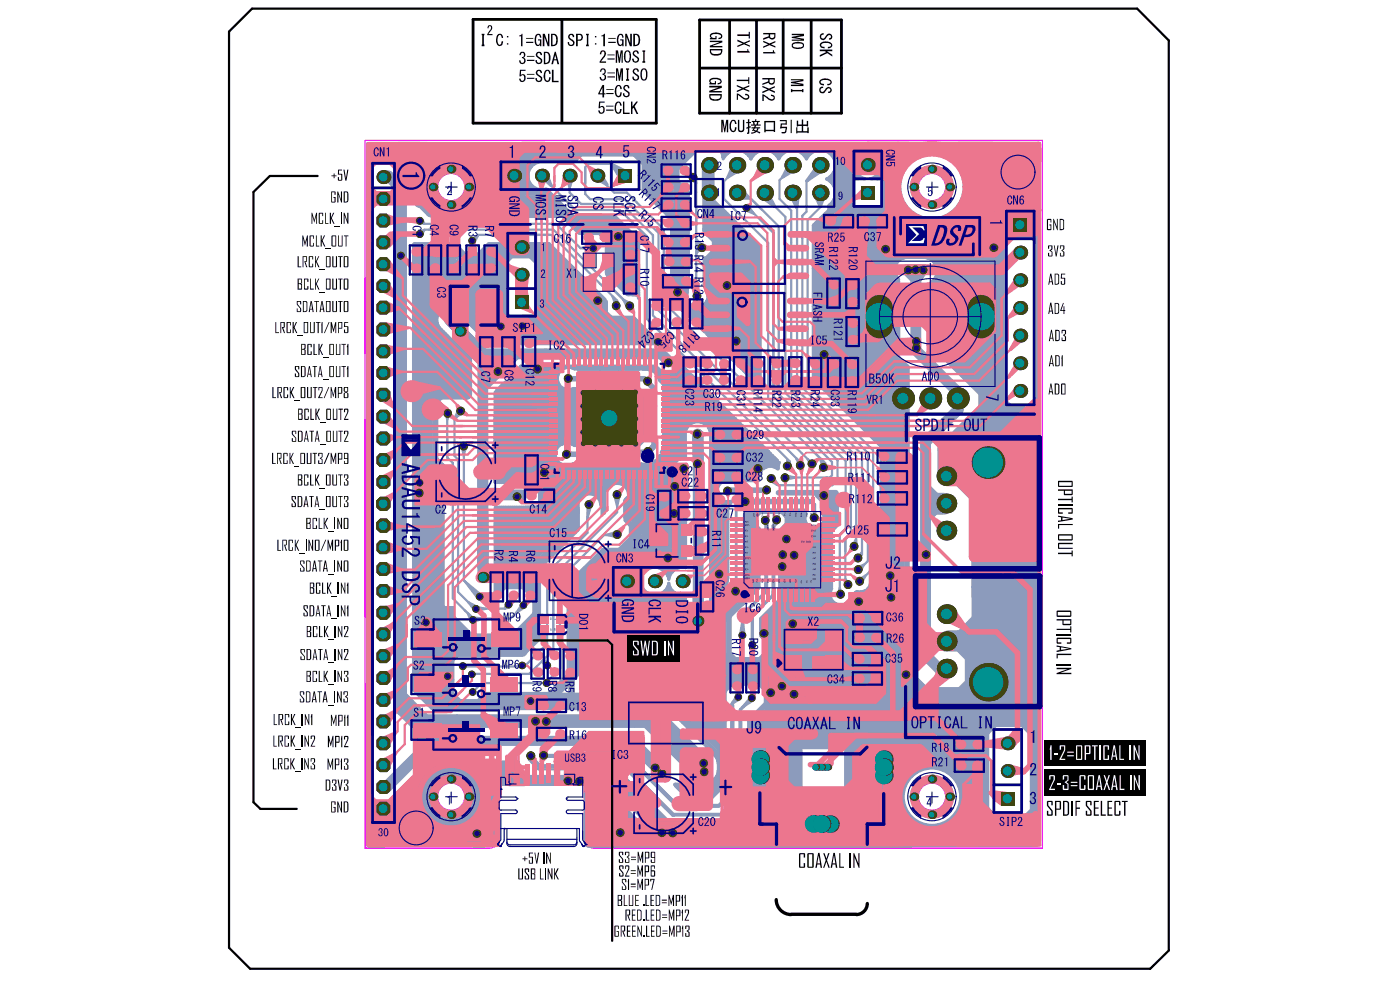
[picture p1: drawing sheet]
<svg xmlns="http://www.w3.org/2000/svg" width="288mm" height="202mm" viewBox="0 0 288 202" stroke-linecap="round" stroke-linejoin="round" font-family="sans-serif">
<g fill="none" stroke="#f0f" stroke-width=".23">
<path d="M75.1 28.9v145.3M75.1 28.8h139.2M214.3 28.9v145.3h-92.3M178.8 62.1h4.1v5.9h-4.1zM199.7 62.1h4.1v5.9h-4.1zM75.1 140.4v33.8M75.1 174.2h.1M102.6 172.3a1.99 1.99 0 0 1-2 1.9h-25.5M102.6 173.2v-11.9h17.6v11a1.94 1.94 0 0 0 1.9 1.9"/>
<circle cx="92.8" cy="38.4" r="2.79"/>
<circle cx="191.6" cy="38.4" r="2.79"/>
<circle cx="92.8" cy="163.7" r="2.79"/>
<circle cx="191.6" cy="163.7" r="2.79"/>
</g>
<g fill="none" stroke="#8c9bbc" stroke-width="1.1">
<path d="M75.8 29.8v143.7h3.3M75.9 31.5v15.3M75.9 32.7v140.8M77.1 32.7h4.7M77.6 32.1l-1.5 1.6M83.1 38.7v103.9l4.6 4.7h48.8l8.9 8.9M82.5 52.5h.1M82.7 55.9h.1M170.9 43.1l-3.4 3.3v31.4l13.9 13.8v26l-1.9 1.9M184.6 57.8v77.5l-1.1 1h-7M188.3 55.2v5.2M204.2 48.5v34.5"/>
<path d="M205.2 51v33.5M210.5 46.8l2.8 2.8M213.5 47.1v125.7M94.5 68.4l5 4.9M94.7 68l5.5 5.4M95.2 67.7l5.2 5.2M99.3 76.3h3.2M99.7 69.2l1.1 1.2h34.2M100.2 75.5h1.6v-2.4l.7 3.2M100.2 75.5l2.3 .8M100.2 73.7v1.8M104.7 73.1l-4.7 4.7"/>
<path d="M105.4 73.5l-4.6 4.5M106.4 73.1l-6.6 6.6M110.5 64.5v-10.6l-1.4-1.4h-4l-1.1 1.2v10.8l.6 .6h5.9M110.5 64.3l-.7 .7M117 77.8h15.4l2.1 2.1v11.7M124.2 61.7l-11.4-11.4h-12.2l-2.2 2.2h-2.8l-2.2-2.2h-8.1v31.9M124.4 62.1v2.2l1.2 1.1h4.6l4.4 4.5h-34.3l-6.8-6.8M184.6 73.6l1.9 1.8v59.4l-1.6 1.5M75.9 83.5v81.7h4.5M96.3 81.4h-6.7v12.9l1.3 1.3v36.4l2.1 2.1M99.4 90.4v25.9M114.8 91l-1.1 1.1"/>
<path d="M118.2 80.1h12.6l1.6 1.6v8.4l-1.2 1.2h-13M119 99.6h5.2M119.6 80.6v10.1h-.9v-10.5h-.7v10.7M124.3 99.3h1.1M128.6 99.1l1.2 1.1M134.5 91.6l-.9 1.1-4.8 .6M134.5 91.6l-1.8 1.7h-16.5M143.5 89.2l.1 4.1M143.6 91.1l-.1 4.2M143.6 89.3v5.9M203.9 83.7h8.2M204.8 81.5l2.6 2.6"/>
<path d="M205.9 84.5h4.5M212.8 84.5l-.6 .6M213 82.2l-2.6 2.6M213.3 83.1l-1.9 1.9M213.5 85.2l-1 1M99.4 110.1l-.1 4.1M102.1 104.6v17.5l1.6-1.6h3.9l2.7 2.6M102.9 111.8v8.6M103 119.2h6.5M109.5 119.4v2.3M110.7 115.1v16.1l-3 2.9M111.8 111.9l-2.5 2.4"/>
<path d="M115 109.5l-5.7 5.7M117.6 119.7v22.8M118.3 107.8l-8.9 8.8v3.4M118.7 104.5v4.2l-8.4 8.3v6.2M119.1 100.5h4.7M122.8 101.3l.8 .8M123.3 101h-3.4l-.8 .9M124.9 100l-.9 .9M129.4 111.8l-1.4 1.3h-3.3l-6.4 6.4v17.7l1.5 1.5v3.1M130 101.5l-1.2 1.3v3.8M149.8 100.7h7.8M151.6 100.7l-1.9 .2"/>
<path d="M153.3 103h13.2M156.1 105.1l-.7 .8M160.1 101.2h11.8M161 105.2l1.1 1.2M161 109v16M161.6 108.3v16.8M162.3 106.9v18.5M163.4 107.9v17.2M164 107.8v12.3l.6 .6v3.6l-.9 1h-4.6M164 113.6h4.5M164.2 115.1h4.5M164.3 114.3h3.8"/>
<path d="M164.6 115.3v.8M164.6 113h4M165.4 105h-11.3l-.7 .7M168 101.6l1.5 1.5M168.2 116h-2.8l-.9 1M169.3 102.9v2.4l1 1M190.3 113.8l.1 .1M191 100.3l1.9 1.8M192.5 105l-1.6 1.6M85.3 123.6v18.1l3.6 3.6h54.8M86 124.9v16.5l2.9 2.9h35.2M94.3 134.1l-1.7 1.7"/>
<path d="M102.9 120h3M106.3 120.1h3.5M108.9 129.2v1.2M109 120.7l.4 .4M109.7 128.2l-2 1.9M109.8 128.7v2.4M109.8 127.2l-3 2.9M110 122.7v5.7M110.3 125.9l-5.2 5.2M111.9 135.9l.8 .9M117.5 138.4l-4.1 4.1M118 138.3h4.8v4.5"/>
<path d="M119.5 137.6l-4.9 4.9M123.5 138.3v4.3M147.1 128.8v20.3M147.6 139.2h10.2M148 128.8v15.6M148.8 127.6v12.5h10.7M149.9 125.3v9l1.3 1.2h7.1M158.3 133.5l-2.1 2M158.9 126.3l-1.5 1.5v2.3M160.7 123.2l-4.1 4v3.3l1.1 1v2.6M161.3 123.7l-1.4 1.3M164.1 120.5v3.9"/>
<path d="M164.9 124.5v19.4l4.1 4.1 1.5 1.3h29.4l2.2 2.3v8.5M82 143v.6l5.3 5.3h45.4l9.7 9.7M83.3 143.7l4.4 4.5h45.2M86.8 154.5l-7.9 7.9M87.2 153.4l-7.7 7.7M89.6 151.7l-9.6 9.6M99.9 143.4h24.3M108.7 144h.4M125.1 142.9h-25.3l-1 1M129.9 152.4l1 1M131.8 153.4l5.2 5.3M133 148.2l3.2 3.1"/>
<path d="M133.9 147.8l3.4 3.3M134.9 147.5l3.1 3M136.3 147.8l2 1.9M136.3 159.7l-7.1-7.1h-39.8l-9.8 9.8M137.1 158.6l-6.9-6.9h-41.6l-9 9M148.1 151.4v-8.7l2.4-2.4h5.6l1.5 1.5v2.8l-3.4 3.4v16.5M148.9 140.4v20.5M154.6 151.7l1.3 1.3h43.4M154.9 153.3h22M155 152.2h45M155 151.2h44.7M155.8 148.7v2"/>
<path d="M156.4 148v2.8M157.1 140.3v.5M157.2 146.6v4.2M158.5 145.3l-3.7 3.6v2.4M162.2 151.5l-1.3 1.4M162.8 150.3h36.8l1.7 1.7v6.6M165.5 151.1h33.6l1.5 1.4v4.8M165.5 151.7l1.4 1.4M182.7 153.1l-2.3 1.6M184.2 153.4l-3.1 2.4M184.3 152.8l-2.6 1.8-.2 2M185.9 152.8l-5.3 5.2"/>
<path d="M186.9 153.1l-2.8 1.6M188.7 153.3l-2.1 .9a9.1 9.1 0 0 0-5.1 5.1l-.1 1.6 .2-2.8 .6-1.2M195.3 153.4h1l.8 .9M196.9 153.4l2.3 2.3M197.3 152.9l2.8 2.7M198.1 152.9l2.3 2.1M199.9 152.2v4.3M200.9 153.5h.3M202.9 146.2v3M203 148h.8M203.4 146.9l1.2 1.3M205.5 147.9l-3.4 3.4"/>
<path d="M210.2 148.7l2 2.1M211.5 148.8h-7.6l-2.1 2M154.3 166l-3.3 3.2M154.5 164.8l-3.9 3.9M154.5 168.2l-1.2 1.1M154.6 167l-1.8 1.8M202.6 165.8l2.2 2.6M202.8 166.8l.2 .8M204 167.6l.7 .8"/>
</g>
<g fill="none" stroke="#8c9bbc" stroke-width=".46">
<path d="M111.9 36.8l6.4 6.3h9.2l5.5 5.5M117.1 36.2v3.4l2.4 2.3h8.3l6.5 6.4v16.5l30.6 30.5v.6M124 37.4l2.3 2.2h2.6l7.6 7.5v15.2M128.2 36.1l-2.4-2.4h-4.8l-.7 .6v5.5l1.1 1.1h7l7 7v15.9M142.5 36.7l.7 .7v23.2M143.2 36.5l-.1 1.2-.7-.8M151.8 34.3l-2.9 2.9v3.7l9.1 9v31.9l13.1 13.1v2.7l-.5 .5h-9.1M152.5 38.9l4.1 4.1M152.8 39.7l1 .9M162.7 34.6l-2.4 2.4v3.9l2.4 2.4v37.1l13.3 13.3v18.8M168.7 34.4l-2.9 2.8v6.3l-.8 .8v35.3l13.4 13.4v22.1M86 47.6l1.2-.4-.3 .9"/>
<path d="M86.4 48.1l.9-.9h26.5l1.7 1.7M86.5 45.2l.8 .8h27l5.1 5h2.8M86.9 45.1l.3 .8h-1.1M97 49.1l1.3-.7-.7 1.3M97.7 59.7l3.3 3.3M113.3 48.3h-14.9l-1.2 1.1M113.4 48.3l13.4 13.4v1M114.9 48.3l14.7 14.7M121.9 50.5l-2.3 .4 2.2 .5M126 59.5l3.6 3.5M131.1 46.7l1.9 1.9M133 48.6v16.9l29.4 29.3v1"/>
<path d="M143.2 58.7l.2 2.1M143.2 58.7l.7 2M143.2 58.7l-.4 2.1M143.2 49.2l1.7 1.7M143.3 49.7l1 .9M143.3 50.2v1.1M143.6 50.3v.7M144.1 51.1l-.9 .9M144.6 50.2l-1.4 1.5M151.7 40.8h2.7M152.8 40.1l.4 .4M153.6 42.4l5.4 5.5"/>
<path d="M154.1 42.6l.9 1.3-1.6-.6M154.5 40.9l5.6 5.6v34.5l13.8 13.7v13.9l-1.2 1.2v11.9M157.4 40.5l4.1 4.1v36.1l13.5 13.4v15.6l-1.2 1.1v8.7l1 .9M159 47.6v33.8l13.2 13.2v4l-1.1 1.1h-11.2l-1.7-1.7h.2l1 1.1M163.9 40.1v40l13.3 13.3v20.5l-.5 .5M168.8 40.1v2.4l-2.7 2.7v33.9l13.4 13.4v24.2l-2.8 2.9M200.6 47.5l-1.5 1.4M100.2 60.5l6.6 6.5h15.9M126.4 62.3l-.5-1.4 1.2 1.1v.5M126.6 61.8l.1 .5M126.8 62.3l-.1 .1M129.4 62.2l-1.2-.6 .8 1.7"/>
<path d="M133.7 78.7v.2M135.4 63.8l31.4 31.2M136.5 62.1l33.2 33.1M169.5 72.8h.1M91.6 84.5l.4 1.7 .4-1.3M92 84.4v9.6l1.1 1.1v27.8l4.4 4.4M94.2 84.3l-.8 1.6 1.5-.9M94.3 84.8l-.1 .4M95 84.6l-1.6 1.5v7.6l.8 .7v27.2l3.6 3.7M95.4 91.5v27.7l3 3v.4l-.6-.6M95.9 91.7l-.6 1.7-.4-1.6M142.9 89.3l.6 1.3"/>
<path d="M142.9 95.2l.6-2.1 .5 2.1M143.5 89.2v1.4M143.5 88.8v6.5M144 89.3l-.5 1.3M158 98.4l1.4 .7M158.9 97.7l.5 1.4M161.7 97.7l1.9 .4-2 .4M162.6 95.8l-.4-1.1-.2 1.1M164.7 95.7h.2M165.1 95.3l-1.4-1.1 .8 1.6M167 95h.1M167.4 95.2l-1.3-.9 .6 1.3"/>
<path d="M169.4 94.9v.6M169.6 95.1l-1-.9 .4 1.3M194.2 99.5h3.5M196.2 99.1l4 4M120.8 103.7v5.8l-8.3 8.2v14.5l-4.7 4.7h-12.6M121.5 104.1l-.7 2.5 .2-2.3M123.9 113l-6.8 6.8v24.9M126.3 101.8l.6 2.3 .5-2M126.9 101.6v3.7l-13.1 13.1v15.2l-5 4.8h-11.6l-.2 .2M126.9 109.2l-2.2 .7 2.1 .5M127 109.9h-2.8l-9.1 9v18.5l-2.8 2.8M127.2 112.8h-3.3l-7.2 7.1v18.5l-4 4h-13l-1.5 1.4h-3.6l-1.4-1.4v-8.2"/>
<path d="M174.6 119.9l-.7-.9v1.1M175.4 111.8l.6-1 .2 1.6M176.4 114.3l.7-.8-.1 1.2M176.4 116.4l1.2-.4-.6 1.4M176.6 119l1.4-.8-.7 1.4M178.4 115.3l-2 1.9M89.5 138.8h2.6M97.3 126.9l-1.2-1 .7 1.6M97.3 126.8l2.2 .3-1.9 .5M97.6 125.4l-1.4-1.7 2 1 1.7 .4-2.1 .3M98.9 122.1l-3.4-2.8 2.7 3.6M104.1 124.1l-.4 .9 1.1-.2"/>
<path d="M104.6 124.2l-.8 .8h-6M107.2 124.3l-1.1 1.6 1.7-1.1M107.7 124.3l-2.8 2.8h-7.7M111.7 135.7l1 1.1M152.2 130.4l.5-3.2 .4 3.3M154.2 132.2l.6-1.3 .3 1.5M172.8 122.3v.1M173 121.8l-.3-1-.4 1.3M85.4 149.3h47.6M86 148.8h1.2M108.2 159.4h20l2.4 2.3M108.7 155.2v.9l2 1.9h18l9.6 9.5h.4"/>
<path d="M109 159.7h19.3M109.1 155.9l1.7 1.7h17.8M109.4 155.5l1.7 1.7h17.4l3.2 3.2M109.4 155.8l1.6 1.6M111.8 155.1h17.3l9.7 9.8M112.1 155.3h17M112.2 155.5h16.6M112.5 140.3h-13.4l-1.8 1.8M130.3 156.9l-1.6-1.6 10.4 10.4M151.4 143l-1 1.6 1.5-.8M154.2 143.3l-1.6 2 2.2-1.3M138.6 164.6l.9 .9"/>
</g>
<g fill="none" stroke="#8c9bbc" stroke-width="2.2">
<path d="M79.2 36.2h.7l2.6 2.6v107l2.6 2.6M80.5 30.9l5.8 5.7v5M84.5 32.9h20.7M85.2 34.6h20.6M85.7 31.9h19.1M86.1 30.3h20.1v10.9M87.9 35.4v5.6M88.7 34.2v8.1h8v-7.9M97.7 36.2h7.2M97.8 37.7h7.4M98 39.4h7.3M106.3 31.2h11.5"/>
<path d="M106.7 34v5.8M182.5 32v9.6l3.8 3.8M186.1 30.3h18M186.3 30.7l-2.8 2.7v3.5M197.5 31l3.8 3.8v11.9M199.6 33v11.6M86.8 41.8l1.8 1.7h1.8M87.9 41.7l1.9 1.9h25.6M93.5 51.4l1.8 1.8h8.1M97.8 41.6h8.8M101.4 51.4l-1.3 1.3M110.2 52.6l1.5 1.5v8.2"/>
<path d="M112.5 51.2l.3 .3M112.7 59l1.2 1.2M112.7 56.8l4.5 4.5M112.9 55l5.2 5.2M116.6 44.3l2.8 2.9h4.2l1.9 1.9v6.9l3.8 3.8M118.6 45.6h7.2l2.3 2.4v9.2M119.5 59.7l-7.2-7.1 .9-.8 9.3 9.2h-10.6M124.7 46.6l1.8 1.7v7.7M145.5 40.2v7l1.8 1.8M145.8 41.4l2 2M147.5 51.7l-1.5 1.6M183.2 43.7l2.3 2.3"/>
<path d="M184.8 47.6h13.6M185 46.3h15.6M186.8 55.5l3.2-.1h-3.5l3.4 .1M188.3 55.4v16.6l8.8 8.6v3.5l-6.8 6.7v43.8l3.3 3.3M190.4 48.7h5.7M191.7 59.1v11l10.9 10.9M193.5 58.5v13M194.9 59.9v10.1M196.5 59.1v12.5M197.5 44.7h3.1M198.7 47.7h.4M199 48.9v26.3"/>
<path d="M200.4 50.8v24.1M200.4 47.1l-1.5 1.6M201.4 47v30.7M203.3 46.7v31.8M205 48.1l-2.3 2.3M208.5 47.3l-5 5M92.4 65.7l5.9 5.9M92.8 66.2l6.5 6.4v45.8M94.2 62.2l2.9 2.9M95.8 73.8l.2 .3v6.9h-9.9v13.3h1.8v-13.3M98.2 66l1.9 2M99.4 72.7h36.6l1.6 1.6"/>
<path d="M100.5 74.3l.4 .4M121.7 65h2.5M129.8 66.3l2.9 3h-3.7M193.7 65.3h3.5M193.7 71.7l9.4 9.3v5M194.4 70.8l8.2 8.1v4.7l-1.7 1.7v41.9l-3.3 3.3M197.5 61.4v10.4M88.1 94.5l1.6 1.7v35.6l1.9 1.9M90.6 80.8l-1.7 1.7M143.5 89.2l.1 5.3M143.6 89.3v38.2M195.6 92v5.3"/>
<path d="M196.7 98.2l3.3 3.3M197.3 89.8v7.6M199.2 88.5v9.8M199.5 98.6v.8M200.9 86.6h9.9M202 84.2l-8.1 8v5.9h6.6M202.6 88v44.4M202.9 85.8h10v87h-12.5M203.5 83.3l3.9 3.9M204.7 87v43.7M99.3 104.9v9.3M99.3 112.4v3.9"/>
<path d="M99.4 101.7h8M121.9 119.1h2.5M123.4 117.2l-2.4 2.5M126.4 114.1h-1.5l-5.5 5.5M169.9 117.8v22.1l4.7 4.6h28.2l3.7 3.7h4.4M190.9 103.4h3.8M87.6 127.8l.1 .1M89.7 124.3l6.8 6.7M90.9 129.6v1.3M91 127.9l2 2M92 132.8h15.6M92.5 131.2h16.5"/>
<path d="M93 133.8h14.4M143.6 121.9l-.1 5.6M158.5 127.9v22.2M159.4 126.4h4.3v26.3M160.5 127.5v23.4M161.7 127.5v16.8M172 138.4h13M173 140h13.6M179.9 132.6v-10.3h1.3v13.9M184.3 136.7h-12.5v2.9l2.8 2.7h23.7M185.9 134.6v3.3l4.4 4.4M194.3 132.7h13.5"/>
<path d="M194.9 130.6h11l4.4 4.4v12.6l1.9 1.9M195.3 130.7h5.7M197.2 132.7l2.3 2.3v5.3l-3.4 3.4M200.2 133.6v9.5M201.7 134.2v7.4M202.7 133.2v8.1M202.8 127.4l-2.4 2.4M204.4 133v9.2M205.4 133.9v8.2M206.9 133.2v9M208.4 134.7v8.7M211.3 131.4v16"/>
<path d="M89.3 158.8h15.5M90.1 159.9h13.3M105.6 157.4h-15l-8.6 8.5h-3.3M131.4 154l5.3 5.3M135.6 151.1l7.1 7M138 151.8l5.2 5.3M138.8 150.5l6.4 6.4M139.3 150.9l5.5 5.9M144.8 156.8l.4 1.5M144.8 156.8l-2.4 .1h2.8M145.2 156.9l-.3 1.7-1.9-.3h2.2M145.2 156.9v1.4"/>
<path d="M155.7 153.2v15.6M157.6 152.6v16.2M159 152v16.9M160.9 152.5v17.2M162.5 145.5v6M163.1 148l2.1 2M164.2 147.1l3.4 3.3M164.5 145.3l5.7 5.8M174.7 153.4v17.7h6.1M175 141.6h12.1M180.2 153v16.2h-2v-15.7M180.9 153.5h-4.4v15.9"/>
<path d="M198.4 143.1h11.5M201.4 157.6v10.8l-3.3 3.3M202.3 149.1v17.3M204 144.2l2 1.9M206.6 143.2v3.6M208.5 143.6v3.2M78.3 169.7h18.5M79.4 168.3h17.1M79.5 171.3h16.3M88.7 160.6h1.1M97.4 166v5.7M99.3 165.4v6.7"/>
<path d="M101.3 162.9v10h-22.8v-6.7M121.4 162v10.8M122.2 162.9h3.9v10.1h-5v-9.7M124.2 163.1v8.7h-.9v-8.6M126 172.8h58.6M128.5 161.3l9.3 9.2M163.4 164.1h11.5M163.5 162.8h13.1M163.5 166.2h15.1M168.7 167.8h4.4M181.1 165.8v4.2M187.6 172.9h25.3"/>
<path d="M203.8 171.1h7.6M204 169.2h8.2M212.7 166.9l-2 1.9"/>
</g>
<g fill="none" stroke="#8c9bbc" stroke-width=".68">
<path d="M75.6 31.9h9.3M75.6 31h10.2M75.6 31.5h9.7M75.6 32.3h9M75.6 29.7h12M75.6 30.1h11.3M75.6 30.6h10.7M75.7 29.5v19.5M84.3 29.5v3.4M84.7 29.5v2.7M85.2 29.5v2.2M85.6 29.5v1.7"/>
<path d="M86 29.5v1.3M86.5 29.5v.9M87.9 29.5h-12.3v19.5M104.6 36.3l1.1 2.7M105.3 36.2l.4 2.8M105.7 36.1v2.9M106.1 36.2l-.4 2.8M106.5 33.4h4.1M106.8 36.3l-1.1 2.7M107.1 38.7h3M107.3 33.7h2.5M107.7 38.2h1.7"/>
<path d="M107.8 33.4v.7M107.8 34.2h1.5M108.1 37.7h.9M108.2 34.6h.8M108.2 33.4v1.3M108.7 33.4v1.8M109.1 33.4v1M112.3 35.8l1 2.3-1.4-1.3M117.8 36.3l-.7 2-.4-1.2M123.8 36.3l1 1.6-1.8-1M128.3 35l-2.4-1.2 1.5 2.6M137.1 33.4v5.6"/>
<path d="M137.3 39v3.2M137.7 39v3.2M144.5 39.9l1.3 2.8M145.2 39.7l.6 3M145.8 39.6v4.7M146.5 39.7l-.7 3M147.1 29.7h39.3M147.2 39.9l-1.4 2.8M147.6 30.1h38.2M147.6 29.5v.7M148 30.6h37.2M148.1 29.5v1.2"/>
<path d="M148.3 31h2.1M148.5 29.5v2M148.6 31.5h1M149 29.5v2.6M149.4 29.5v2.1M149.8 29.5v1.8M150.3 29.5v1.5M150.7 34l-1 2.3 2.1-1.2M150.8 29.5v1.4M151.2 29.5v1.3M151.7 29.5v1.3M152.1 29.5v1.4"/>
<path d="M152.6 29.5v1.5M152.7 31h3.4M153 29.5v1.7M153.4 29.5v2M153.5 31.5h1.8M153.9 29.5v2.4M154.4 29.5v3.1M154.8 29.5v2.4h-.8M155.3 29.5v2M155.7 29.5v1.7M156.2 29.5v1.5M156.6 29.5v1.4"/>
<path d="M157 29.5v1.3M157.5 29.5v1.3M157.9 39.8l1.4 2.6-2-1.5M158 29.5v1.4M158.4 29.5v1.5M158.5 31h3.3M158.9 29.5v1.7M159.2 31.5h1.8M159.3 29.5v2M159.7 31.9h.8M159.8 29.5v2.5M160.2 29.5v2.9"/>
<path d="M160.6 29.5v2.3M161.1 29.5v1.9M161.5 29.5v1.7M161.9 34.4l-.9 1.9 2.3-1.3M162 29.5v1.4M162.5 29.5v1.3M162.9 29.5v1.3M163.4 29.5v1.3M163.8 29.5v1.4M164.2 31h3.3M164.2 29.5v1.6M164.7 29.5v1.8"/>
<path d="M164.9 31.5h1.8M165.1 29.5v2.2M165.4 31.9h.8M165.6 29.5v2.7M166.1 29.5v2.7M166.5 29.5v2.2M167 29.5v1.8M167.4 29.5v1.5M167.8 29.5v1.4M167.9 34.3l-2 2.8 3-2M168.3 29.5v1.3M168.7 29.5v1.3"/>
<path d="M169.2 29.5v1.4M169.7 29.5v1.4M169.9 31h8.2M170.1 29.5v1.7M170.1 36.8h5.4M170.6 29.5v1.9M170.6 36.4v.7M170.6 36.4h6.4M170.7 37.3h4.8M171 29.5v2.3M171 36v1.5M171.1 31.9h5.2"/>
<path d="M171.1 35.9h5.3v.8M171.2 37.7h4.3M171.4 35.5h4.1M171.4 29.5v3M171.4 35.4v2.8M171.4 32.3h4.6M171.5 38.2h4M171.6 32.8h4.2M171.6 35.1h4.2M171.7 38.7h3.8M171.8 33.3h3.8M171.8 34.6h3.8"/>
<path d="M171.8 40h3.7M171.8 39.1h3.7M171.8 33.7h3.7M171.8 34.2h3.7M171.8 39.5h3.7M171.9 29.5v29.7M172.3 29.5v29.6M172.8 29.5v29.6M173.2 29.5v29.7M173.7 29.5v29.8M174.2 29.5v29.9M174.6 29.5v30"/>
<path d="M175 29.5v30.2M175.5 29.5v30.5M175.5 33.9l2.9 .4M175.5 33.9h5.8M175.5 33.9l2.7 1.1M175.9 29.5v2.9M175.9 35.4v1.3M176.4 29.5v2.3M176.8 29.5v2h-6.2M177.3 29.5v1.8M177.8 29.5v1.6M177.8 36.7h-2.3v5.8h5.8v-5.8h-2.2"/>
<path d="M178.2 29.5v1.5M178.2 32.8l-2.7 1.1M178.4 33.5l-2.9 .4M178.4 31l.4 2.9M178.4 31l-.4 2.9M178.4 31l1.1 2.7M178.4 31l-1 2.7M178.4 31v2.9M178.4 33.5l2.9 .4M178.6 29.5v1.5M178.6 32.8l2.7 1.1M178.7 31h6"/>
<path d="M179.1 29.5v1.6M179.5 29.5v1.8M179.8 36.4h1.5M180 29.5v2h4.2M180.4 29.5v2.3M180.6 31.9h3.2M180.9 29.5v2.9M180.9 35.4v1.3M180.9 32.3h2.6M181.1 35.1h.9M181.1 32.8h2M181.2 33.3h1.6"/>
<path d="M181.2 34.6h1M181.3 35.9h-.9v.8M181.3 33.7h1.3M181.3 34.2h1.1M181.3 33.9l-2.9 .4M181.3 33.9l-2.7 1.1M181.4 29.5v13M181.8 29.5v6.2M182.2 29.5v4.9M182.7 29.5v4M183.1 29.5v3.4M183.6 29.5v2.7"/>
<path d="M184 29.5v2.2M184.5 29.5v1.7M185 29.5v1.3M185.4 29.5v.9M186.7 29.5h-39.8l1 1M197.1 29.5h6.9v23M197.4 29.7h6.6M198.1 30.1h5.9M198.4 29.5v.9M198.7 30.6h5.3M198.9 29.5v1.3M199.2 31h4.8"/>
<path d="M199.3 29.5v1.7M199.6 31.5h4.4M199.7 29.5v2.1M200 31.9h4M200.2 29.5v2.7M200.4 32.3h3.6M200.6 29.5v3.2M200.7 32.8h3.3M201 33.3h3M201.1 29.5v4M201.2 33.7h2.8M201.4 34.2h2.6"/>
<path d="M201.6 29.5v4.9M201.7 34.6h2.3M201.8 35.1h2.2M202 29.5v6.1M202 35.5h2M202.1 35.9h1.9M202.2 36.4h1.8M202.3 36.8h1.7M202.4 37.7h1.6M202.4 40h1.6M202.4 37.3h1.6M202.5 29.5v8.5"/>
<path d="M202.5 39.4v7.4M202.5 38.2h1.5M202.5 38.7h1.5M202.5 39.1h1.5M202.5 39.5h1.5M202.9 29.5v17.3M203.3 29.5v17.3M203.8 29.5v17.3M75.9 43.3v5.7M107.9 44.4h18.5M126.5 44.5l2.2 2.2M128.7 57.1l.6 2.8"/>
<path d="M128.7 57.1l1 2.7M128.7 57.1l.1 2.9M128.9 46.9l2.2 2.2zM129.2 47.2v13.3M129.2 57.1l.1 2.8M129.2 57.1l.5 2.7M129.2 57.1l-.4 2.8M129.3 59.5l2 .2-1.9 .7M129.3 59.9l2 .7M129.4 59.5l1.9 .6-2 .3M129.5 59.5l1.8 1.1M129.6 47.6v12.9"/>
<path d="M129.6 57.1l-.3 2.8M129.6 57.1l.2 2.9M129.6 57.1l-.8 2.7M130.1 48.1v12.2M130.1 56.9l-.8 3M130.1 56.9l-.4 3.1M130.1 56.9l-1.3 2.9M130.6 48.5v11.8M130.6 56.6l-1.3 3.3M130.6 56.6l-.9 3.5M130.6 56.6l-1.8 3.1M131 49v11.3"/>
<path d="M131.3 49.3v12M138.1 43.1l.7 .7-.7 .7zM138.1 44.7v16.7l2.4 2.4M138.1 42.2h-.9l.6 .6M138.1 45.4h3M138.1 59.7h3.2M138.1 48h3.4M138.1 48.5h3.4M138.1 58.3h3.4M138.1 58.8h3.3M138.1 59.2h3.2M138.1 53.4h3.4"/>
<path d="M138.1 53.8h3.4M138.1 54.3h3.4M138.1 54.7h3.4M138.1 55.2h3.4M138.1 55.6h3.4M138.1 56.1h3.4M138.1 56.6h3.4M138.1 57h3.4M138.1 48.9h3.4M138.1 49.4h3.4M138.1 49.8h3.4M138.1 50.2h3.4"/>
<path d="M138.1 50.7h3.4M138.1 51.2h3.4M138.1 51.6h3.4M138.1 52.1h3.4M138.1 52.5h3.4M138.1 45.8h2.9M138.1 46.3h3M138.1 46.7h3.1M138.1 47.1h3.1M138.1 47.6h3.2M138.1 53h3.4M138.1 57.4h3.4"/>
<path d="M138.1 57.9h3.4M138.2 43.2v1.3M138.2 44.7v16.8M138.7 42.2v1.4M138.7 44.1v17.8M139.1 42.2v20.1M139.3 59.6l2 .1M139.5 59.6l1.7 .5M139.6 59.6l1.6 1M139.8 60l-.5-2.8-.4 2.8M140.4 44.3v19.4h15.8M140.9 44.3v19.9h15.3"/>
<path d="M141.3 59.7l-1.9 .3M141.3 59.7l-1.8 .8M141.3 47.5v11.8M141.5 48.7v9.8l-.3 1.9M144.8 43.1h3.9M144.8 43.5h4.4M144.8 53.4v5M144.8 44h4.8M144.8 58.3h11.4M144.8 53.4h11.4M144.8 53.8h11.4M144.8 54.3h11.4"/>
<path d="M144.8 54.7h11.4M144.8 55.2h11.4M144.8 55.6h11.4M144.8 56.1h11.4M144.8 56.6h11.4M144.8 57h11.4M144.8 53h11.4M144.8 57.4h11.4M144.8 57.9h11.4M144.9 42.6v1.7M144.9 53.4v5.2M145 58.8h11.2"/>
<path d="M145 44.4h5.1M145.2 59.2h11M145.3 44.9h5.2l5.7 5.6v28.8M145.3 59.7h10.9M145.4 42.7v2.4M145.4 53.4v6.4M145.4 45.4h5.6M145.4 46.3h6.4M145.5 45.8h5.9M145.8 53.4v15.7M146.7 42.6v27.4h9.5M147.2 42.7h1"/>
<path d="M147.6 42.6v28.3h8.6M148.1 42.6v28.7h8.1M148.1 42.6h-.9v27.8h9M148.2 42.6l2.2 2.2M148.5 42.9v28.9M149 43.4v28.8M149.1 58.6l.5-2.7 .4 2.8M149.4 43.8v28.8M149.5 58.2l-2.8 .5 2.8 .4M149.6 58.2l2.8 .5-2.8 .4M149.8 44.3v28.8h6.4M150 58.6l-.5-2.7-.4 2.8"/>
<path d="M150 58.7l-.5 2.7-.4-2.7 .5 2.7 .4-2.7M150.3 44.7v28.8h5.9M150.8 45.2v28.8h5.4M151.2 45.6v28.9h5M151.7 46v28.9h4.5M152.1 46.5v28.9M152.6 46.9v28.9M153 47.4v28.8M153.4 47.9v28.8h2.8M153.9 48.3v28.8h2.3M154.4 48.8v28.8h1.8M154.8 49.2v28.8h1.4"/>
<path d="M155.3 49.6v28.9M155.7 50.1v28.8M156.2 50.6v28.9l-2.4-2.5M163.6 40.9l.1 .9M164.1 40.1l-.3 2.5-1-2M167.6 40.1l1.1 2.3 .7-1.9M167.7 48h19.4M167.7 48.5h20.4v4.4M167.7 53.4h17.2M167.7 53.8h16.7M167.7 54.3h16.5M167.7 54.7h16.3"/>
<path d="M167.7 55.2h16.2M167.7 55.6h16.2M167.7 48.9h21.9M167.7 49.4h30.5M167.7 49.8h30.5M167.7 50.2h30.5M167.7 50.7h30.5M167.7 51.2h30.5M167.7 51.6h30.5M167.7 52.1h30.5M167.7 52.5h32.8M167.7 46.3h16.9"/>
<path d="M167.7 46.7h17.4M167.7 47.1h17.9M167.7 47.6h18.6M167.7 53h18.1M167.8 45.8v15.5M167.8 45.8h16.4M168.3 45.4h15.5M168.3 45.3v15.5M168.7 44.9h14.7M168.7 44.8v15.6M169.6 44h13.2M169.7 44.2v15.6"/>
<path d="M170.1 44.2v15.4M170.5 43.5h12.1M170.5 42.2v2h-1l-1.8 1.7v15.5M170.5 43.1h11.8M170.6 42.1v17.4M170.9 42.2h4.6M171 41.8h4.5M171 42.6v16.7M171.3 41.3h4.2M171.4 41.1v18.1M171.5 40.9h4M171.7 40.4h3.8"/>
<path d="M175.9 42.5v17.7M176.4 42.5v18.1M176.8 42.5v18.5M177.3 42.5v19.1M177.8 42.5v19.8M178.2 42.5v21M181.8 41.7v.8M182.2 42.7h-11.2l-.5 .4M183.1 44.4h-13.9v15.7M184 45.7v8.9M184.5 46.2v7.6M185 46.6v6.8"/>
<path d="M185.4 46.9v6M185.8 47.3v5.6M186.3 47.6v5.3M186.5 52.9h3.5M186.7 47.9v5M187.2 48.1v4.8M187.6 48.3v4.6M188.5 48.7v4.2M189 48.8v4.1M189.4 48.9v4M189.9 49v3.9M190.3 49.1v3.8"/>
<path d="M190.7 53h8.8M190.8 49.1v3.8M190.9 58.8h8.4M191.1 58.3h8.9M191.2 49.2v3.7M191.5 57.9h8.3M191.6 53.4h7.3M191.7 49.2v4.3M192 57.4h7.1M192 53.8h6.6M192.1 49.2v4.7M192.3 54.3h6.1"/>
<path d="M192.3 57h6.4M192.5 54.7h5.8M192.5 56.6h6M192.6 49.2v5.9M192.6 55.2h5.6M192.6 55.6h5.6M192.6 56.1h5.7M193 49.1v10M193.5 49.1v10M193.9 49v10.2M194.3 59.2h4.5M194.3 48.9h3.9"/>
<path d="M194.4 48.9v10.3M194.8 48.8v10.6M195.3 48.7v10.9M195.4 59.7h3.1M196.1 48.3v11.9M196.6 48.1v12.5M196.7 48h1.5M197.1 47.9v13.4M197.5 47.6v14.9M198 47.3v5.2M198.2 47.1v5.4M198.2 48.5h-2.5v11.3"/>
<path d="M198.2 49.6l2.8 .4M198.2 49.6l2.7 1.1M198.4 52.5v1.7M198.4 56.4v3.5M198.7 46.8h5.3M198.8 46.7h5.2M198.9 52.5v1M198.9 57.2v2M199.3 46.3h4.7M199.3 57.6v1.1M199.7 45.8h4.3M199.7 45.7v1.1"/>
<path d="M200.1 45.4h3.9M200.2 45.2v1.6M200.4 44.9h3.6M200.6 44.6v2.2M200.8 44.4h3.2M200.9 48.5l-2.7 1.1M201 44h3M201 49.2l-2.8 .4M201.1 46.8l.4 2.8M201.1 46.8l1 2.6M201.1 46.8l-.5 2.8M201.1 46.8l-1.1 2.6"/>
<path d="M201.1 43.9v5.7h-2.9M201.3 43.5h2.7M201.5 43.1h2.5M201.6 43v3.8M201.7 42.7h2.3M201.7 52.5h2.3M201.8 42.2h2.2M202.1 58.3h1.9M202.1 41.3h1.9M202.2 40.9h1.8M202.4 40.4h1.6M202.4 57.9h1.6"/>
<path d="M202.8 53h1.2M202.9 57.5v1.3h1.1M203 57.4h1M203.2 53.4h.8M203.3 52.5v1M203.3 57.1v2.1M203.8 52.5v1.8M203.8 56.3v3.7M204 41.8h-2v5M205.9 47.7v34.9M206.4 49.8v34.3M85.1 74.9h11.5v3.5"/>
<path d="M85.1 65.5h4.7M85.1 65.9h4.7M85.1 75.3h11.5M85.1 78h11.5M85.1 79.8h11.5M85.1 77.1h11.5M85.1 77.6h11.5M85.1 78.4h11.5M85.1 67.7h5.7M85.1 68.1h6.1M85.1 65h4.8M85.1 66.4h4.8"/>
<path d="M85.1 75.8h11.5M85.1 76.2h11.5M85.1 76.7h11.5M85.1 78.9h11.5M85.1 79.3h11.5M85.1 71.7h9.7M85.1 72.2h10.1M85.1 72.6h10.6M85.1 73.1h11M85.1 73.5h11.4M85.1 74h11.5M85.1 74.5h11.5"/>
<path d="M85.1 68.6h6.5M85.1 69.1h7M85.1 69.5h7.4M85.1 70h7.8M85.1 70.4h8.3M85.1 70.9h8.7M85.1 63.3h6.5M85.1 63.7h5.7M85.1 64.2h5.2M85.1 64.6h5M85.1 66.8h4.9M85.1 71.3h9.2"/>
<path d="M85.9 75.1l.4-2.8 .5 2.8M85.9 75.2l.4 2.7 .4-2.7-.4 2.7zM86.3 74.7l2.8 .2M86.4 74.7l2.7 .6M86.7 75.1l-.4-2.8-.4 2.8M89.1 74.9l-2.8 .2 2.8 .2M89.1 74.9l-2.7 .7M89.1 75.3l-2.8 .3M90.3 67.3h-5.2v50.1M91 68l5.5 5.4M94.5 64.1l2.2 2.3M95.8 65.5h2.1"/>
<path d="M96.2 65.9h1.7M96.4 73.4v.9M96.4 74.9v3.5M96.6 73.7v.6M96.7 66.4l.7 .7M96.7 66.4h1.2M99.6 76.7l2.9 .1M99.6 73.3l2.8 2.7M100.4 74.1l2.1 2.2M100.4 74.1l2.4 1.9M100.4 74.1l1.7 2.5M100.5 65.9l1.6 .5"/>
<path d="M102.4 75.9l-2.8 .8M102.5 76.3l-2.9 .4M102.6 79.8h12.3M102.6 73.5l-.1 2.8M102.6 73.5l-.6 2.8M102.6 73v3.1M102.6 73.5l.3 2.8M102.7 79.7v19.4M102.9 73.5v3.2h-3.8M102.9 73.5v2.9M102.9 73.5l-.4 2.8M102.9 73.5l-.9 2.7"/>
<path d="M103 79.3h1.5M103.2 79.2v19.9M103.5 78.9h.8M103.5 78.8v20.3M103.8 78.5l-1.6 1.7M104 78.5v20.6M104.5 78.5v20.6M104.7 78h9.9M104.7 78.4h9.9M104.7 78.9h10.2M104.7 79.3h10.2M104.9 78.5v20.6"/>
<path d="M105.3 77.1h9.3M105.4 77v.9M105.4 78.5v20.6M105.7 76.7h9.1M105.8 76.6v22.5M106.2 76.2h8.7M106.3 76.1v23M106.6 75.8h8.3M106.7 75.6v23.5M107.1 75.3h7.8M107.1 65h3.1M107.1 75.2v23.9"/>
<path d="M107.2 65h15.1M107.6 75.2v23.9M108.1 75.2v23.9M108.5 75.2v23.9M109 75.2v23.9M109.4 75.2v23.9M109.9 75.2v23.9M109.9 78.8l1.1-2.8-1.6 3.1M110.2 62.8h14.2M110.2 61.9h14.4M110.2 62.3h14.2M110.2 75.8l.1 2.9"/>
<path d="M110.2 75.9l.5 2.8M110.2 76l1.5 2.9M110.2 75.9l1 2.9M110.2 75.8l-.3 3M110.2 75.7l-.8 3.4M110.2 63.3h13.9M110.2 63.7h13.4M110.2 64.2h13M110.2 64.6h12.6M110.3 75.2v23.9M110.6 75.4l-2.8 .4 2.8 .5M110.6 75.8l-.3 2.9"/>
<path d="M110.6 75.8l.1 2.9M110.6 75.8l1.1 3.1M110.6 75.8l.6 3M110.6 75.8l-.7 3M110.6 75.8l-1.2 3.3M110.6 75.4l2.8 .4-2.8 .5M110.7 75.2v23.9M111 75.9l-.7 2.8M111 75.7l.7 3.2M111 75.8l.2 3M111.1 75.8l-.4 2.9M111.2 75.2v23.9"/>
<path d="M111.7 75.2v23.9M112.1 75.2v23.9M112.6 75.2v23.9M113 75.2v23.9M113.5 75.2v23.9M113.9 76v3.5M113.9 79.9v11.4M114.3 76v3.5M114.3 79.9v11.4M114.8 79.9v11.4h-.7M114.9 75.2h-7.8l-2.3 2.4h9.7M115.1 79.9h.7"/>
<path d="M115.1 75.3h19.3M115.1 75.2h17M115.3 79.9v11.4M115.7 79.9v11.3M117.9 79.9v3.1M118.6 75.8h13M124 62l-.2 1.5-.7-1.4M124.4 63l-2.4 2.4h-14.5M129.2 60.4l2.1 .2M130 60.6h1.3M132 75.8h3.4M132 75.8h2.4"/>
<path d="M134.4 75.2h-1.7l.5 .6M134.4 76.2h1M134.9 75.2l.5 .6M135.1 75.8v1M135.4 77.1h6.9v9.8M135.4 76.7h1.1M135.5 77.6h7.2v9.1M135.5 77.9h1v2.7M135.5 75.9v1.8M135.6 78.1l.7 .7M135.6 78h7.5v8.6M135.9 76.3v1.6"/>
<path d="M136.4 77v1.9M136.5 79.1l.8 .8M136.5 79.8h8.4v7.3M136.5 78.4h7.1M136.5 78.9h7.5v7.8M136.8 76.8v40.7M136.8 79.3h7.7v7.5M137.3 76.8v3M137.3 79.9v11.6M137.3 79.9l-.8 .7M137.7 76.8v41.4M138.1 60.1h3.1"/>
<path d="M138.1 60.6h3.1M138.1 61h3M138.2 76.8v40.7M138.2 61.4h3M138.5 76.7h3.3v10.4M138.6 61.9h2.8M138.7 76.6v18.7M138.9 60l.2 2.3M138.9 60l.5-2.8 .4 2.8M138.9 60.1l.6 2.7M139.1 62.3h2.4M139.1 76.4v18.3"/>
<path d="M139.3 76.2h2v10.9M139.3 60.5l1.9 .1M139.4 60l1.8 .1M139.4 60l1.8 .6M139.5 62.8h2.8M139.5 75.9v18.4M139.7 75.8h1.2v11.3M139.8 60.1l-.7 2.2M139.9 60l-.4 2.8M140 63.3h16.2M140 75.2v18.9M140.4 75.2l.5 .6"/>
<path d="M140.4 75.3v18.8M140.9 75.9l.7 .6M140.9 64.2l.6 .5M141.2 60.1l-1.8 .4M141.3 62.4v2.2M141.3 64.6h14.9M141.8 65h14.4M141.8 62.4v2.7M142.1 77l2.8 2.9M142.3 62.7v2.8M142.7 63v2.9h13.5M143.1 63v3.4h13.1"/>
<path d="M143.6 63v3.8h12.6M143.6 78.5v8.1M144 63v4.3h12.2M144.5 62.7v5h11.7M144.8 62.8h11.4M144.9 68.1h11.3M144.9 62.5v5.7M145 62.3h11.2M145.3 61.9h10.9M145.3 68.6h10.9M145.4 62.4v6.3M145.5 60.1h10.7"/>
<path d="M145.5 61.4h10.7M145.6 68.9l8.1 8.1M145.6 60.6h10.6M145.6 61h10.6M145.8 69.1h10.4M146.2 69.5h10M148.5 71.7h7.7M148.9 72.2h7.3M149.4 72.6h6.8M151 70l.4-2.7 .5 2.8-.3 2.8-.6-2.8M151.3 69.6l-2.7 .7 2.8 .2M151.4 69.6l-2.8 .4 2.8 .5"/>
<path d="M151.4 69.6l2.8 .4-2.8 .5M151.5 69.6l2.7 .6-2.8 .3M151.8 70l-.4-2.7-.4 2.8 .3 2.8 .5-2.8M152.1 75.3h4.1M152.5 75.8h3.7M153 76.2h3.2M155.3 78.4h.9M156.2 65.5h-14l2.6 2.6M188.4 70.6h.1M193.3 60.8v8.5M196.1 60.1h2.2M196.5 60.6h1.8"/>
<path d="M196.9 61h1.3M196.9 69.1h2.6M197.2 61.4h1.1M197.2 68.6h1.7M197.3 68.1h1.3M197.3 61.9h1.1M197.6 65.5h.9M197.6 65.9h.7M197.6 62.8h1.2M197.6 67.7h.8M197.6 65h1.1M197.6 63.4v3.3"/>
<path d="M197.6 62.3h.9M197.6 63.3h1.7M197.6 63.7h2.5M197.6 64.2h2.1M197.6 64.6h1.5M198.4 62.1v3.5M198.4 67.7v3.6M198.9 62.9v1.9M198.9 68.5v2M199.3 63.3v1.1M199.3 68.9v1.2M201.6 69.5h2.4"/>
<path d="M202 75.3h2M202.1 63.7h1.9M202.4 64.2h1.6M202.5 74.9h1.5M202.6 70h1.4M202.7 69.1h1.3M202.9 75.8h1.1M202.9 63.3h1.1M202.9 63.2v1.3M202.9 68.9v1.2M202.9 74.6v1.2M203 64.6h1"/>
<path d="M203.1 74.5h.9M203.2 68.6h.8M203.2 70.4h.8M203.3 76.2h.7M203.3 62.7v2.2M203.3 68.4v2.2M203.3 74.1v2.2M203.3 79.8v2.2M203.8 62v3.7M203.8 67.6v3.8M203.8 73.3v3.8M203.8 79v3.7"/>
<path d="M85.1 95h4.4M85.1 95.5h4.4M85.1 95.9h4.4M85.1 96.3h4.4M85.1 94.6h4.4M85.1 99.1h4.4M85.1 99.5h4.4M85.1 99.9h4.4M85.1 97.7h4.4M85.1 98.1h4.4M85.1 98.6h4.4M85.1 96.8h4.4"/>
<path d="M85.1 97.2h4.4M85.1 80.2h11.5M86.3 98.5l.4 2.8-.4-2.8-.4 2.8zM101.8 80.5v18.6M101.8 95h13M101.8 95.5h13M101.8 95.9h13M101.8 96.3h36.6M101.8 90.1h16.4M101.8 90.5h13M101.8 91h13M101.8 91.4h13"/>
<path d="M101.8 94.6h12.3M101.8 99.1h39.1M101.8 97.7h37.1M101.8 98.1h37.6M101.8 93.7h12.3M101.8 98.6h39.1M101.8 96.8h36.6M101.8 97.2h36.8M101.8 91.9h12.3M101.8 92.4h12.3M101.8 92.8h12.3M101.8 93.2h12.3"/>
<path d="M101.8 85.6h16.2M101.8 86h16.2M101.8 86.5h16.2M101.8 87h16.4M101.8 87.4h16.4M101.8 87.9h16.3M101.8 88.8h16.1M101.8 80.7h13.1M101.8 81.2h16.2M101.8 81.6h16.4M101.8 82h16.4M101.8 82.5h16.4"/>
<path d="M101.8 82.9h16.2M101.8 83.4h16.1M101.8 83.8h16.1M101.8 84.3h16.3M101.8 84.7h16.4M101.8 85.2h16.4M101.8 89.2h16.1M101.8 89.6h16.3M101.8 94.1h12.3M102.1 80.2h12.8M102.2 80.1v19M108 99.1h7.4"/>
<path d="M109.1 97l2.8 .5-2.8-.4 2.8-.5zM111.5 97.1l.5-2.8 .4 2.8M111.5 97.1l.2 2M111.5 97.2l.6 1.9M112 96.6l2.8 .5-2.8 .4M112.4 97l-.5-2.7-.4 2.8M112.4 97.2l-.7 1.9M112.5 97.1l-.4 2M113.9 91.6v3.5M113.9 95.4v3.7M114.1 95.4h.7v3.7M114.1 91.6v3.5"/>
<path d="M114.3 95.4v3.7M115.1 80.7h2.9M115.1 80.2h2.9M115.3 95.4v3.7M115.3 95.9h17.1M115.3 90.5h2.8M115.3 91h1M115.7 95.5v3.6M116.2 80v11M116.2 95.6v3.5M116.6 80.1v10.9M116.6 95.7v3.4"/>
<path d="M116.7 91h1.3M117.1 80.1v10.9M117.1 95.6v4M117.5 80v11.2M117.9 83.9v4.4h-16.1M117.9 89.2v1.9M117.9 95.4v5.4M118.3 95.4h16.4M118.4 95.4v10.8h-16.6M118.8 95.4v10M123.8 95.4v10.4M124.3 95.4v10"/>
<path d="M129.6 95.4v10.9M130.1 95.4v10.8M130.6 95.4v10.8M131 95.4v10.9M131.5 95.4v11.1M131.9 95.4l.8 .8 .8-.8M131.9 95.4v11.4M132.3 95.8v11.1M132.8 95.4v21.2M132.9 95.9h5.5M133.2 95.6v21.3M133.7 95.4v21.3"/>
<path d="M134 95h4.8M134.1 95.4v21.2M134.6 95.4v21.2M135 94.6h4.2M135.1 94.5v22.1M135.5 94.1h4.6M135.5 94.1v22.6M135.7 93.7h5.2M135.9 93.6v23.2M136.4 92.5v24.6M136.5 90.1h4.4M136.5 90.5h4.4"/>
<path d="M136.5 91.4h4.4M136.5 90.8l.6 .5M136.5 82.5h11.1v16.2M136.5 81.2h9.7v5.9M136.5 84.3h12.9v14.4M136.5 81.6h10.2v21.2M136.5 82.9h11.6v15.8M136.5 83.4h12v15.3M136.5 84.7h13.3v14M136.5 85.2h13.8v13.5M136.5 86h14.7v12.7M136.5 92.8h4.4"/>
<path d="M136.5 93.2h4.4M136.5 85.6h14.3M136.5 86.5h5.1M136.5 87h5.1M136.5 87.4h5.1M136.5 87.9h4.7M136.5 88.3h4.4M136.5 82h10.7M136.5 83.8h12.5v14.9M136.5 89.2h4.3M136.5 89.6h4.4M136.5 92.4h4.4"/>
<path d="M136.8 91h4.1M136.9 80.2h8.5v6.9M137 91.9h3.9M137.3 91.6v26.7M137.3 91.6l-1.3 1.3M138.5 95.5h-21v4.5M138.7 97.3l.5 2.6M138.7 97.3l-.3 2.6M138.7 97.3v19.8M138.8 99.5l-2.8 .4 2.8 .5M138.9 99.5l2 .4-2.1 .5M139.1 97.9l.2 2"/>
<path d="M139.1 97.9l-.7 1.9M139.1 97.9v18.9M139.2 100l-.4 2.7-.4-2.7 .4 2.7 .5-2.7M139.5 98.3v18.4M140 98.4v18.2M140.4 98.5v18.1M140.8 89.2l.1 3.2M140.9 87.4v1.4h-4.4M140.9 90.8v3.3M140.9 98.5v18.1M140.9 92.4v1.7M140.9 99v17.6"/>
<path d="M141.8 86.5h3.4M145.6 87.4h7v11.3M145.6 87h6.5v11.7M145.6 86.5h6.1v12.2M145.7 87.9h7.3v10.8M145.8 87.1v-6.4h-9.3v12.9h-.8M145.8 87.4v.7M146.1 95h14.1M146.1 95.5h13.7M146.1 95.9h11.5M146.1 96.3h10.4M146.1 90.1h9.2v8.6"/>
<path d="M146.1 90.5h9.6v8.2M146.1 91h10.1v6.6M146.1 91.4h10.5v4.9M146.1 94.6h13.7M146.1 99.1h1.7M146.1 99.5h1.7M146.1 97.7h10M146.1 98.1h1.7M146.1 81l1.1 1.1M146.1 89.6h8.7v9.1M146.1 93.7h12.8v2.1M146.1 89.3v7.7"/>
<path d="M146.1 98.6h1.7M146.1 88.8h7.8v9.9M146.1 91.9h10.9v4.3M146.1 93.2h12.3v2.6M146.1 94.1h13.2v1.8M146.1 96.8h10.4M146.1 92.4h11.4M146.1 92.8h11.9v3M146.1 88.3h7.3v10.4M146.1 89.2h8.3M146.2 87.4v9.6M147.2 82.1v16.6"/>
<path d="M147.2 99v3.2M147.6 99v.9h-1.5M148.3 98.1h7.7M148.3 98.6h7.8M148.3 98.7h.9M148.6 83.5l3.6 3.6M150.1 98.7h6M150.8 85.6v13.1M152.5 87.4l3.7 3.6M154.4 89.2v9.5M156.2 97.2h-10.1v30.3M156.5 91.3l.8 .8"/>
<path d="M157.4 92.2l.8 .8M157.5 92.4v3.5M157.5 92.4l.6 .5M158.3 93.1l.5 .6M158.7 93.6l1.1 1M159 98.3l.8 1.2-1.2-.7M159.2 94.1l.6 .5M159.8 94.6v1.6M161.9 94.6l.2 .9M199.3 86v8.2M201.8 86.5h2.2M202.2 80.7h1.8"/>
<path d="M202.4 81.2h1.6M202.8 86h1.2M203 81.6h1M203.3 85.6h.7M204 80.2h-1.1v1.3M205.3 80.9l2.5 2.5M85.1 100.8h4.4M85.1 101.3h4.4M85.1 101.7h4.4M85.1 108.9h4.4M85.1 109.3h4.4M85.1 116h4.4"/>
<path d="M85.1 117.4h4.4M85.1 117.8h4.4M85.1 103.5h4.4M85.1 100.4h4.4M85.1 102.2h4.4M85.1 102.6h4.4M85.1 105.3h4.4M85.1 108h4.4M85.1 108.4h4.4M85.1 105.8h4.4M85.1 107.1h4.4M85.1 116.5h4.4"/>
<path d="M85.1 117h4.4M85.1 103.1h4.4M85.1 107.5h4.4M85.1 118.3h4.4M85.1 118.7h4.4M85.1 119.2h4.4M85.1 119.6h4.4M85.1 112.5h4.4M85.1 112.9h4.4M85.1 113.4h4.4M85.1 113.8h4.4M85.1 114.2h4.4"/>
<path d="M85.1 114.7h4.4M85.1 115.1h4.4M85.1 115.6h4.4M85.1 110.7h4.4M85.1 110.3h4.4M85.1 109.8h4.4M85.1 111.1h4.4M85.1 111.6h4.4M85.1 103.9h4.4M85.1 104.4h4.4M85.1 104.9h4.4M85.1 106.2h4.4"/>
<path d="M85.1 106.7h4.4M85.1 112h4.4M85.9 101.3l.4 2.8 .4-2.8-.4 2.8zM86.3 100.8l2.8 .5-2.8 .4M86.4 100.9l2.7 .8-2.8-.4 2.8-.5-2.7 .9M101.8 108.9h4.4M101.8 105.3h17.1M101.8 108h15.3M101.8 108.4h14.9M101.8 105.8h16.8M101.8 107.1h16.1M101.8 107.6l.1 4.8 1.3-.7"/>
<path d="M101.8 107.5h15.8M101.8 106.7h16.4M101.8 104.2h13.6M101.9 109.3h13.9M101.9 110.7h2.5M101.9 110.3h2.8M101.9 109.8h2.8M101.9 111.1h2M101.9 111.6h1.4M102.2 104.2v7.5M102.7 104.2v7.5M103.2 104.2v7.5"/>
<path d="M103.5 104.2v7.2M104 104.2v6.8M104.5 104.2v6.4M104.9 104.2v5.9M105.4 104.2v5.2M105.8 104.2v5M106.3 104.2v4.6M106.6 108.9h9.6M106.7 104.2v4.8M107.1 109.4l-.7-.7-2.7 2.7M107.1 104.2v5.2M107.6 104.2v5.2"/>
<path d="M108.1 104.2v5.2M108.5 104.2v5.2M109 104.2v5.2M109.4 104.2v5.2M109.9 104.2v5.2M110.3 104.2v5.2M110.7 104.2v5.2M111.2 104.2v5.2M111.7 104.2v5.2M112.1 104.2v5.2M112.6 104.2v5.2M113 104.2v5.2"/>
<path d="M113.5 104.2v5.2M113.9 104.2v5.2M114.3 104.2v5.2M114.8 104.2v5.2M115.3 104.2v5.2M115.7 109.4h-11v1M115.7 104.2v5.2M116.2 104.2v4.7M116.6 104.2v4.3M117.1 103.8v4.2M117.5 103.3v4.3M117.9 102.5v4.5"/>
<path d="M119 102.8l-1.2 4.6-2.1 2M123.8 116.3v29.6M123.9 117h1.6M124.3 116.6v29.3M124.3 116.5h1.2M124.7 116.3v29.6M124.8 116h.7M125.1 116.6v29.3M125.5 115.3v1h-1zM125.5 115.3l2.4-2.3v3.6M125.6 115.2v1.1M125.6 116.6v29.3"/>
<path d="M125.6 115.1h15.3M126 116h14.9M126 116.5h14.9M126 115.6h14.9M126 119.4l2.9 .4M126 119.4l2.7 1.1M126 119.4h3M126 114.7v1.6M126.1 114.7h14.8M126.5 114.3v2M126.6 114.2h14.3M127 113.9v2.7"/>
<path d="M127 113.8h13.9M127.4 113.4v3.2M127.5 113.4h13.4M127.9 119.6l1.1 2.7M127.9 112.9h13M128.3 112.5v4.1M128.4 112.5h12.5M128.5 119.5l.5 2.8M128.6 102.9v4l1 1.1v2.5l-2.6 2.7M128.7 112.1v4.5M128.7 118.3l-2.7 1.1M128.8 112h12.1"/>
<path d="M128.9 119l-2.9 .4M129 116.6l.4 2.8M129 116.6l-.5 2.8M129 116.6l1 2.6M129 116.6l-1.1 2.6M129 116.6v5.7M129 106.7l1.2 1.2M129.2 111.6v5M129.3 111.6h11.6M129.4 119.5l-.4 2.8M129.6 111.4v5.2M129.6 106.5l.7 .6"/>
<path d="M129.9 106.2h11M130 119.6l-1 2.7M130.1 111.2v5.4M130.2 106.2v4.2M130.3 111.1h10.6M130.5 106.4v3.2M130.6 111v5.6M130.9 106.4v3.5M131 110.8v5.8M131.1 110.8l-1.9 .8-1 1M131.3 106.7v2.6M131.5 110.6v6"/>
<path d="M131.7 107.3v1.3M131.8 117.4h.8M131.8 117h1.4M131.8 118.8v-2.2h-5.8v29.3M131.9 110.3v8.2M132 105.8h8.9M132 110.7h8.9M132 110.3h8.9M132 106.7h8.9M132 107.5v1.3M132.1 107.1h8.8M132.3 110.3v7.4"/>
<path d="M132.3 109.8h8.6M132.4 107.5h8.5M132.5 109.3h8.4M132.6 108h8.3M132.7 108.9h8.2M132.7 108.4h8.2M132.7 108.7l-2.1 2.1M132.8 107.9l-3.3 3.3M135.8 105.4l2.8 .5-2.8-.3 2.8-.6zM136.1 117h2.8M136.7 117.4h1.6M136.9 114.6l.4-2.8 .5 2.8"/>
<path d="M136.9 114.7l.4 2.7 .5-2.7M137.1 117.8h.8M137.3 114.2l-2.8 .4 2.8 .5M137.4 114.2l2.8 .5-2.8 .4M138.2 105.5l.5-2.8 .4 2.8M138.2 105.5l.5 2.8 .4-2.8M138.7 105l2.2 .3-2.2 .6M138.7 105l2.2 .8M140.9 105.8l-2.2 .1M146.1 100.8h1.3M146.1 101.3h1.3M146.1 101.7h1.5"/>
<path d="M146.1 108.9h3.5M146.1 109.3h3.5M146.1 116h3.5M146.1 117.4h3.5M146.1 117.8h3.5M146.1 117.8l1.7 .6M146.1 103.5h3.5M146.1 100.4h1.3M146.1 102.2h1.7M146.1 102.6h1.7M146.1 105.3h3.4M146.1 108h3.5"/>
<path d="M146.1 108.4h3.5M146.1 105.8h3.5M146.1 107.1h3.5M146.1 116.5h3.5M146.1 117h3.5M146.1 103.1h1.7M146.1 107.5h3.5M146.1 118.3h3.5M146.1 118.7h3.5M146.1 119.2h3.5M146.1 119.6h3.3M146.1 112.5h3.5"/>
<path d="M146.1 112.9h3.5M146.1 113.4h3.5M146.1 113.8h3.5M146.1 114.2h3.5M146.1 114.7h3.5M146.1 115.1h3.5M146.1 115.6h3.5M146.1 110.7h3.5M146.1 110.3h3.5M146.1 109.8h3.5M146.1 111.1h3.5M146.1 111.6h3.5"/>
<path d="M146.1 103.9h3.5M146.1 104.4h3.1M146.1 104.9h2.9M146.1 106.2h3.5M146.1 106.7h3.5M146.1 112h3.5M147.5 118l.5 2.7 .4-2.7-.5 2.7zM147.5 117.9l.5-2.8 .4 2.8M147.9 117.5l-1.8 .3M148 117.5l1.6 .3M148.3 103.1h.9M148.4 117.9l-.5-2.8-.4 2.8"/>
<path d="M148.5 103v20.2M149 103v1.6M149 104.7v18.5M149.4 103.1v16.6M149.6 103.1v15.7l-.4 2M149.6 117.8l-1.6 .6M149.6 104l-.7 .7M150.5 103l-.4 .5M153.1 108h1M153.1 108.4h.7M153.1 105.8h2.1M153.1 107.1h1.7"/>
<path d="M153.1 107.5h1.4M153.1 111.1h.7M153.1 111.6h1M153.1 106.2h2.1M153.1 106.7h1.7M153.1 112h1.4M153.4 105.5v15.3M153.8 105.4l-.7 .3v13.1M153.8 105.3h1.4M153.9 105.3v2.6M154.3 105.1h.9M154.4 105.3v2.3"/>
<path d="M154.8 105.7v1.3l.4-.6v-.7M157.6 119.7v1.8l-4.9 4.8v4.2M161.3 116.4l-.4 2.8-.4-2.8 .4 2.8 .5-2.8M161.9 105.1h3.8M161.9 105.3h3.8M161.9 105.4v.6M161.9 105.8h3.7M161.9 106.2h3.6M162 105.4v.9l1 1.1M162.3 106.7h3.1M162.5 112.5h8.5M162.5 105.4v1.4"/>
<path d="M162.7 107.1h2.8M162.9 105.4v2M163.1 112h7.9M163.1 107.5h2.6M163.4 114.5l2.8-.4-2.8-.5 2.8 .3-2.8 .6M163.4 105.1v2.7M163.4 111.6h7.6M163.5 108h2.2M163.7 111.1h7.3M163.8 108.4h3.2M163.8 105.1v3.4M163.9 108.9h7.1"/>
<path d="M163.9 110.7h7.1M164 109.3h6.7M164 110.3h6.7M164.1 109.8h6.2M164.7 105.1v3.2M165.1 105.1v3.2M165.6 107.2v1.1M165.7 107.4v.9h.9M166.4 103h.4l.7 .7v2.8M167.9 108.4h3.8M168.6 101.7h2.2M168.6 102.2h2.8"/>
<path d="M168.6 101.4h1.8M168.6 101.9h.7v2.5M168.6 102.2l.7 .7M168.7 114.1v2.7l.3 .4M169.2 101.9v1M169.2 107.5v28.9M169.3 102.6h2.9M169.3 105.3h2.9M169.3 108h2.8M169.3 107.4v.9h-1M169.3 107.5h2.9M169.3 104.4h2.9"/>
<path d="M169.3 104.9h2.9M169.4 105.8h2.8M169.4 103l.6 .7-.7 .7M169.4 107.1h2.8M169.4 103.1h2.8M169.5 106.2h2.7M169.5 106.7h2.7M169.7 101.9v2.9M169.7 105.1v31.3M169.7 103.9h2.5M169.8 103.5h2.4M170.1 101.9v6.3"/>
<path d="M170.1 108.3v28.1M170.3 109.8l.4 .5M170.5 101.4h.9M170.6 101.5v8M170.6 110.1v26.3M170.8 109.3l-.5 .5M171 109.3v1M171 110.5v10.2M171 102v7.1M171.4 101.7v6.5M171.9 101.4v6.8M171.9 108.2h-.9v.9l.8-.8"/>
<path d="M172.2 101.4v6.5M179.1 119.5v16.3M179.2 119.4v9.4M85.1 121.8h3.6M85.1 123.7h3.6M85.1 122.3h3.4M85.1 121.4h3.8M85.1 121h4.2M85.1 122.8h3.4M85.1 123.2h3.4M85.1 124.1h3.8M85.1 124.6h4.3"/>
<path d="M85.1 125h4.4M85.1 120.1h4.4M85.1 120.5h4.4M89.1 122.5v3.4M89.6 122.5v1.1M126 122.3h14.9M126 122.8h14.9M126 123.2h14.9M126.5 122.3v23.6M127 122.3v23.6M127.4 122.3v23.6M127.9 122.3v23.6"/>
<path d="M128.3 122.3v23.6M128.7 122.3v23.6M129.2 122.3v23.6M129.6 122.3v23.6M130.1 122.3v23.6M130.6 122.3v23.6M131 122.3v23.6M131.5 122.3v23.6M131.8 121.8h1.3M131.8 120v2.3M131.8 121.4h.7M131.9 120.3v25.6"/>
<path d="M132.3 121.2v24.7M132.8 122.3v23.6M133.2 121.9v24M133.7 122.1v23.8M134.1 122.2v23.7M134.6 122.3v23.6M135.1 122.2v23.7M135.5 122.2v23.7M135.9 122v23.9M136.1 121.8h2.7M136.4 121.7v24.2M136.7 121.4h1.6"/>
<path d="M136.8 121.3v24.6M137.1 121h.8M137.3 120.5v25.4M137.7 120.7v25.2M138.2 121.3v25M138.7 121.7v25M139.1 122v25.1M139.5 122.2v25.4M140 122.2v25.8M140.4 122.3v26.2M140.9 122.2v26.7M140.9 122.2v5"/>
<path d="M141.3 129v20.3M141.8 129.5v20.3M142.3 129.8v20.5M142.7 130v20.7M146.1 121.8h3M146.1 123.7h4.8M146.1 122.3h3.1M146.1 121.4h2.9M146.1 121h3M146.1 122.8h3.4M146.1 123.2h3.5M146.1 124.1h3.5"/>
<path d="M146.1 120.1h3.2M146.1 120.5h3.1M153.4 122.1v1.1M159 121.4v.8l-4.3 4.2v6.1M171 123.4v13M171.1 124.1h.8M171.1 124.6h3.2M171.4 124.1v12.3M171.8 136.2h3.3M171.9 124.1v12.3M172.3 124.2v12.2M172.8 124.3v12.1"/>
<path d="M173.2 124.3v12.1M173.7 124.2v12.2M174.2 124.1v12.3M174.5 123.7h4.7M174.5 124.1h4.7M174.5 124.6h4.7M174.5 125h4.7M174.6 124.1v12.3M174.8 123.2h4.4M175 123.4v13h-5.2M175 122.8h4.2M175.2 135.7h3.9"/>
<path d="M175.2 136.2h3.5M175.5 122.1v14.3M175.5 122.3h3.7M175.8 121.8h.8M175.9 121.7v14.7M176.4 121.7v14.7M176.7 121.8h2.5M176.8 121.8v14.6M177.3 121.6v14.8M177.8 121.4v15M178.2 121.3v15.1M178.3 121.4h.9"/>
<path d="M178.4 121h.8M178.6 121.3v14.9M179.2 135.7l-.7 .7h-3.3M179.2 129.9v5.2M89.5 156.9l-9 8.9M92.2 156.6h-3.1l-9.2 9.2M104.4 156.5v4.5M104.8 156.5v4.5M105.3 156.5v4.5M106.5 157.4v-.8h-17.6l-8.6 8.5h-.8M131.7 145.9h5.1M138.6 146.6l7.7 7.8"/>
<path d="M147.7 156.9v1.4M151.8 143.2l-1.2 1.3v4.2M154.6 149.5l1.4 1.3h9.1M154.6 143.4l-2.4 2.4v17.6M155.2 150.7l1.2 1.1M155.3 151.6l.8 .8h16.6M160.1 141l2.3 2.3M161.3 141.1h4.1M161.3 141.6h4.1M162 141.1v32.5M162 141.6l3.1 .9-2.9-.5M162 141.6l3.2 .5"/>
<path d="M162 141.6l2.9 1.3M162.2 142l2.9 .1M162.2 142l2.8 1M162.2 149.1l-1.9 1.8M162.5 141.1v32.5M162.9 141.1v32.5M163.4 141.1v32.5M163.8 141.1v32.5M164.2 141.1v32.5M164.6 142.5l.5-1.4 .4 1.4M164.6 142.6l.5 2.7 .4-2.7M164.7 141.1v32.5"/>
<path d="M165 142.1l-2.8 .4 2.8 .5M165.7 149.2l2.4 2.4M191.7 149.3v4.1M192.1 149.6v3.8M193 150v3.5M193.5 150.1v3.5M194.4 150.3v3.4M88 161.9l-.9 .9M94.1 172.9v.7M94.5 172.6v1M94.9 172.3v1.3M95.4 171.9v1.7"/>
<path d="M95.8 171.5v2.1M96.3 171v2.6M96.8 170.5v3.1M97.2 169.9v3.7M97.7 169.1v4.5M98.1 168.3v5.3M99.3 170l.6 2.7 .3-2.7M99.7 169.5l-2.7 .7 2.8 .2M99.8 169.5l-2.5 .2 2.4 .7M99.8 167.1l-.5 2.8M108.5 160.1h5.4M121 171.5l-.4-1.9v4l.4-2"/>
<path d="M121 168.8v4.8M124.6 170.2h58.8M125.1 169.7h58M125.2 171.1l2.8 .5-2.8 .4M125.4 169.3h57.4M125.6 168.8h57M181.8 166.9v6.7M182.2 168.2v5.4M182.7 169.1v4.5M183.1 169.8v3.8M183.6 170.4v3.2M184 170.9v2.7"/>
<path d="M184.5 171.5v2.1M185 171.9v1.7M185.4 172.2v1.4M185.8 172.5v1.1M186.3 172.9v.7M196.2 173.6h7.8M196.7 173.3h7.3M198 172.6v1M198.2 172.4h5.8M198.4 172.3v1.3M198.8 172h5.2M198.9 171.9v1.7"/>
<path d="M199.3 171.5h4.7M199.3 171.5v2.1M199.7 171.1h4.3M199.7 171v2.6M200.1 170.7h3.9M200.2 170.5v3.1M200.4 170.2h3.6M200.6 169.9v3.7M200.8 169.7h3.2M201 169.3h3M201.1 169.1v4.5M201.3 168.8h2.7"/>
<path d="M201.5 168.4h2.5M201.6 168.3v5.3M201.7 167.9h2.3M201.8 167.5h2.2M202 167.1v6.5M202.4 160.2l-.2 1.1M202.5 164.7v8.9M204 172.9h-6.5v.7"/>
</g>
<g fill="none" stroke="#8c9bbc" stroke-width=".8">
<path d="M154.2 108v13.6M154.8 107.9v12.8M155 105.1h10.4M155.4 105.1v2.9l.6 .6v12.1l-9.6 9.6M155.6 108.7v11.8M157.6 107.2v14M159.8 107.3l-.8 .7v14.1M161.3 105.5l1.2 1.1M161.7 105.8v1.8l-1.3 1.4v14.3l-2.4 2.4h6l1.1-1.1v-4.3l-.4-.4v-2.4l1-1.1h2.1l1.2 1.3M143.1 130.7v4.7M143.7 130.4v5.2M144 136.2l-1.6 1.6"/>
<path d="M144.4 130.5v5.2M145 130v5.1M145.4 129.6v6.1M146 129.6v6.2h-3.5M146.2 129.7v5.9M146.4 123.9v4.8M146.9 129.5v6.1l-.9 .8h-3.5M147 123.9v4.3M147.6 124.3v3.3M148.1 124.2v3M148.5 124.5v2.5M148.9 124.2v2.3"/>
<path d="M149.1 126.9l-3 3M149.4 124.2l-.4 .5M149.6 125.9l-3.5 3.5M150.5 123.9l-1.3 1.4M151.3 124.1l-2.1 2M155 121.3v-13.8h-.7l-.7 .8v13.2M155.4 120.7l-6.6 6.7M155.4 121.3l-2.8 2.9M106.3 157.4l2.2 2.1M106.3 156.8h-.6v4.1M129.6 158.6l8.8 8.8h9.8M142.3 145.8l5.7 5.7v6.1"/>
<path d="M142.3 144l6.7 6.7v10.4M142.3 144.9l6.7 6.7M142.4 149.5l5.3 5.2M142.6 147l5.5 5.5M142.6 147.8l5.3 5.3M142.8 148.9l5.2 5.2M146.4 154.4l.9 .9M148 157.9v3.4l-2 2M148.5 151.7v9.4M150.6 144.9v17.9l-2.8 2.7h-8.5l-9.1-9M152.2 147.6v15.9l-3.8 3.9M97.4 173.7h2.2"/>
<path d="M104.7 161.1h3.2M105.8 160.7h1.1M108.1 160.4h8M109.7 160.9h6.6M114 160.2h14.8l9.9 9.8M121.7 167.6v1M121.9 168.2l.3 .3M125.4 173.7h62.1M125.6 164.6l4.2 4.2M125.8 166l2.6 2.7M126 167.1l1.5 1.5M126 165.6l3.4 3.4"/>
<path d="M126.3 163.9l4.8 4.8M126.4 162.3l6.5 6.4M126.7 165.2l4.1 4.1M127.2 162.1l6.8 6.8M138.9 161.4l2.6 2.6h4.6M139.9 161.6h5.9M140.5 162.1h5.3M140.7 162.5h5M140.9 163.1h4.9M146.8 161.2h-8l2.5 2.5h4.9M147.5 160l-2.6 2.6M147.8 160.5l-2.1 2.1"/>
<path d="M148.6 161.5l-2.4 2.4M148.9 161.2l-2.7 2.7M154.1 161.2v3l-4.8 4.8"/>
</g>
<path d="M193.5 59v12.7M116.9 77.7h.1M116.6 93.3h.1M151.4 119l-.1 2.4M151.4 119l.4 2.4M151.4 119l-.6 2.4M151.4 104.7v16.7M152.9 102.7l-1.5 2M153 103l-1.6 1.7M153.3 103l-1.9 1.7M153.6 103.4l-2.2 1.3" fill="none" stroke="#8c9bbc" stroke-width=".57"/>
<g fill="none" stroke="#8c9bbc" stroke-width="1.3">
<path d="M105.6 38.4h2.7M105.7 36.1h2.5M105.9 30.8v5.1M105.9 33.5h1.9M106.5 32.1h12.1M106.6 39.4h4.8l4.1 4.2M106.7 30.8h24.9M107.4 30l-1.2 1.2M108.2 34.1v3.6M112.2 39.2l5.7 5.6M130.5 31.5l1.8 1.8M132.5 30.3v8.8l6.3 6.2"/>
<path d="M132.5 30.8h9.9l-3.3 3.2v11M132.6 32.6h7.1M132.9 31.5h-13.5l-1.4 1.4h-11.7M134.3 32.8v6.5l5.7 5.7v-5.4M135.5 32.5v7.6M136.6 33v8.2M137.9 32.9v9M138.4 32.6v1.3M140.8 31.4h-7.3v7.6l4.5 4.4M144.9 34v4.9M145.7 34v5M146.3 34v5.6"/>
<path d="M147 29.8h-40.5l-1.2 1.3v5.8M149.7 30.7h-6.8l-4 4v2.6l2.3 2.3v18.1M106.7 42.4h7M106.9 41.6h5.7M107.1 40.7h5M107.1 43.3h8.2"/>
</g>
<path d="M149.6 100.6h8.1M149.7 100.3l1.8 .3M151.5 100.6l-1.8 .3M151.5 100.6l-1.8 .6M151.5 100.6l-1.7 .8M157.7 100.6h.1" fill="none" stroke="#8c9bbc" stroke-width=".34"/>
<path d="M186.4 55.8l2 1.9M186.8 55.5l1.6 2.2M189.9 55.5l-1.5 2.2" fill="none" stroke="#8c9bbc" stroke-width="1.8"/>
<path d="M172.2 58.8v16.2M174.2 58.6v20.5M177.6 54.9v28.4M180.9 56.4v30.3M181.3 56.4l.8 .8v17.4M170.1 60.7v17.2l13.6 13.5v42.8h-4M184.5 76.4v14.3M203.4 79.8v3.9M182.3 119.7l-1.5 1.4M192 103.5h1.9" fill="none" stroke="#8c9bbc" stroke-width="4.5"/>
<g fill="#8c9bbc">
<path d="M86.8 141.4h2.5v2h-2.5z" fill-rule="evenodd"/>
<path d="M106.2 158.2h1.1v2.1h-1.1z" fill-rule="evenodd"/>
<path d="M87.1 165.8h1.7v2h-1.7z" fill-rule="evenodd"/>
<path d="M92.9 142.9h1.1v1.4h-1.1z" fill-rule="evenodd"/>
<path d="M94.6 62.1h3.1v3h-3.1z" fill-rule="evenodd"/>
<path d="M99.7 66h2.2v3.3h-2.2z" fill-rule="evenodd"/>
<path d="M75.6 168.6h2.9v2.1h-2.9z" fill-rule="evenodd"/>
<path d="M107 158.9h1.3v1.2h-1.3z" fill-rule="evenodd"/>
<path d="M83.5 162.8h4.6v6.1h-4.6z" fill-rule="evenodd"/>
<path d="M88.7 140.7h4.5v3.6h-4.5z" fill-rule="evenodd"/>
<path d="M93.4 143.4h1.1v1.9h-1.1z" fill-rule="evenodd"/>
<path d="M110.6 98.7h7.3v6.1h-7.3z" fill-rule="evenodd"/>
<path d="M109 108.1h5.1v5.3h-5.1z" fill-rule="evenodd"/>
<path d="M120.3 160.1h7.7v3.2h-7.7z" fill-rule="evenodd"/>
<path d="M119.4 80.1h11.7v11.3h-11.7z" fill-rule="evenodd"/>
<path d="M129.9 80.9h2.1v10h-2.1z" fill-rule="evenodd"/>
<path d="M120.8 65.5h9.5v4.3h-9.5z" fill-rule="evenodd"/>
<path d="M148.6 134.1h1.4v2.2h-1.4z" fill-rule="evenodd"/>
<path d="M141.7 135.1h6.3v13.8h-6.3z" fill-rule="evenodd"/>
<path d="M86 124.6h7.2v16.8h-7.2z" fill-rule="evenodd"/>
<path d="M85.6 50.6h8.2v12.7h-8.2z" fill-rule="evenodd"/>
<path d="M102.8 108.4h7.3v11.1h-7.3z" fill-rule="evenodd"/>
<path d="M164.1 115.2h6.5v34.3h-6.5z" fill-rule="evenodd"/>
<path d="M100.5 159.7h27.5v1.7h-27.5z" fill-rule="evenodd"/>
<path d="M119.1 137h4.9v1.3h-4.9z" fill-rule="evenodd"/>
<path d="M100.5 50.3h11.9v2.7h-11.9z" fill-rule="evenodd"/>
<path d="M147.8 135.1h10.2v3.9h-10.2z" fill-rule="evenodd"/>
<path d="M97.3 159.9h5.1v6.6h-5.1z" fill-rule="evenodd"/>
<path d="M97.2 61.2h6.9v5.2h-6.9z" fill-rule="evenodd"/>
<path d="M101.7 65h20.6v5h-20.6z" fill-rule="evenodd"/>
<path d="M169.4 139.9h18.1v10.4h-18.1z" fill-rule="evenodd"/>
<path d="M78.4 165.6h6.1v4.4h-6.1z" fill-rule="evenodd"/>
<path d="M118.4 119.4h5.4v18.1h-5.4z" fill-rule="evenodd"/>
<path d="M91.7 53.4h12.4v8.9h-12.4z" fill-rule="evenodd"/>
<path d="M185.2 143.9h17.5v8.3h-17.5z" fill-rule="evenodd"/>
<path d="M203.8 29.2h10.3v19.6h-10.3z" fill-rule="evenodd"/>
<path d="M205.3 86h7.7v48.5h-7.7z" fill-rule="evenodd"/>
<path d="M125 169.9h50.1v3h-50.1z" fill-rule="evenodd"/>
</g>
<g fill="none" stroke="#8c9bbc" stroke-width=".68">
<path d="M106.5 33.3a2.9 2.9 0 0 1 2.1 2.4M108.5 36.5a2.91 2.91 0 0 0 3.9 2.3M108.6 36.5l-.3 .9M110.6 33.3a2.9 2.9 0 0 0-2.1 2.4M147.9 30.5l.6 1 .1 .8M148.7 32.6a3.1 3.1 0 0 1 2.9-1.8 3.1 3.1 0 0 1 2.8 1.8 3.2 3.2 0 0 1 2.9-1.8 3.2 3.2 0 0 1 2.8 1.8 3.2 3.2 0 0 1 2.9-1.8 3.2 3.2 0 0 1 2.8 1.8 3.1 3.1 0 0 1 5.1-.9 3.1 3.1 0 0 1-.9 5.1M170 36.8a3.1 3.1 0 0 1 .7 5.2M177.8 36.7a2.9 2.9 0 0 1-1.8-4.4 2.9 2.9 0 0 1 4.8 0 2.9 2.9 0 0 1-1.7 4.4M186.7 29.5a10.5 10.5 0 0 0-3.6 14.9 10.5 10.5 0 0 0 15.1 2.7M197.1 29.5a10.5 10.5 0 0 1 1.6 17.2M145.4 59.9a2.22 2.22 0 0 1-.8 2.7 2.22 2.22 0 0 1-2.8-.2M184.4 56.8l.4 .6"/>
<path d="M186.5 52.9a2.56 2.56 0 0 0-2.1 3.9M190 52.9a2.56 2.56 0 0 1 2.6 2.5M200.5 52.5a2.9 2.9 0 0 0-2.3 2.9 2.9 2.9 0 0 0 2.5 2.8M200.7 58.1a2.9 2.9 0 0 0-2.5 2.9 2.9 2.9 0 0 0 2.5 2.8M201.5 58.1a2.9 2.9 0 0 1 2.5 2.9 2.9 2.9 0 0 1-2.5 2.8M201.7 52.5a2.9 2.9 0 0 1 2.3 2.9 2.9 2.9 0 0 1-2.5 2.8M94.5 64.1a2.62 2.62 0 0 0-3.9-.3 2.62 2.62 0 0 0 .1 3.9M97.9 66.4l-.4 .7M100.5 65.9a2.35 2.35 0 0 0-2.5 .5M115 76.5a2.32 2.32 0 0 0 0 2.5M115.6 75.8a2.35 2.35 0 0 1 2.6 0M115.8 79.8a2.35 2.35 0 0 0 2.2 0"/>
<path d="M118.1 75.8a2.33 2.33 0 0 0-3.5 1.8 2.33 2.33 0 0 0 3.3 2.3M118.2 79.8l-.2 1.2 .3 .7M133.5 76l.9 .3 .8 .7M140.1 74.9a2.57 2.57 0 0 1-4.3 1.2M141.2 60.3a2.21 2.21 0 0 0 .3 1.7M200.7 63.8a2.9 2.9 0 0 0-2.5 2.9 2.9 2.9 0 0 0 2.5 2.8M201.5 63.8a2.9 2.9 0 0 1 2.5 2.9 2.9 2.9 0 0 1-2.5 2.8M115.4 95.3a2.35 2.35 0 0 0 2.4 0M115.4 91.3a2.35 2.35 0 0 1 2.4 0M115.5 99.1a2.56 2.56 0 0 1 2.6 2.6 2.56 2.56 0 0 1-2.6 2.5M118.3 85.2a1.98 1.98 0 0 0 0 2M118.3 87.7a1.98 1.98 0 0 0 0 2.2"/>
<path d="M118.3 82.3a1.98 1.98 0 0 0 0 2.2M118.3 90.3l-.3 1M135.7 93.6l-.6 .9-1.2 .5M136.5 91.6l-.1 .6-.4 .6M141 94.1a2.22 2.22 0 0 0-2.6 2.2 2.22 2.22 0 0 0 2.6 2.2M141.6 87.4l-.5 .6-.2 1.2M141.9 87.1a2.58 2.58 0 0 1 3.1 0M145.6 87.8l.4 .7 .1 .8M148.3 99.1a2.22 2.22 0 0 0-.6 2.9 2.22 2.22 0 0 0 2.8 .9M150.2 98.7h-1l-.7 .3M156.6 96.7l-.4 1M158.1 95.8l-1.2 .5"/>
<path d="M158.4 95.8l.8 .1 .7 .4M160.2 95l-.2 1.3M119.1 102.8a2.34 2.34 0 0 1 2.6-1.3 2.34 2.34 0 0 1 1.8 2.3M124.9 100.5a2.34 2.34 0 0 1 2.6-1.1 2.34 2.34 0 0 1 1.7 2.2M129.9 106.3l-1.2 .6M130 106.2a2.35 2.35 0 0 1 2 .7M131.8 118.8a2.91 2.91 0 0 1 3-2.3 2.91 2.91 0 0 1 2.7 2.5M132 110.2l-.9 .5M132 106.9a2.32 2.32 0 0 1 0 3.3M137.5 119.8a2.91 2.91 0 0 0 3.5 2.4M137.5 119.8a2.91 2.91 0 0 1-2.7 2.5 2.91 2.91 0 0 1-3-2.3M141 116.6a2.91 2.91 0 0 0-3.5 2.4"/>
<path d="M150 103.6l-.4 1.1M155.5 105.7l-.2 .7M163.3 107.7l.4 .8 .3 1.2M169.3 105.6a1.99 1.99 0 0 1-1.8 2.9 1.99 1.99 0 0 1-1.8-2.9M179.1 119.5a2.21 2.21 0 0 1-.8 1.5M140.9 127.2a2.63 2.63 0 0 0 2.5 2.9 2.63 2.63 0 0 0 2.7-2.6M149.2 120.8a2.21 2.21 0 0 0 .5 2.1M149.9 123.1a2.23 2.23 0 0 0 2.9 0M153.6 121.4l-.2 .7-.3 .7M171 120.9a2.21 2.21 0 0 0 0 2.3M175.1 122.5a2.23 2.23 0 0 1-1.6 1.7 2.23 2.23 0 0 1-2.3-.7M176.1 121.5l-.5 .5"/>
<path d="M178 121.3l-.7 .3h-1M138.6 146.6l-1-.6-.8-.1 .8 .1 1 .6M147 155.2l.6 .9 .1 .8M147.7 158.3l-.1 .8-.8 1.1M181.1 141.1h1M187.6 173.6a10.5 10.5 0 0 1-4-16.1 10.5 10.5 0 0 1 16.6 0 10.5 10.5 0 0 1-4 16.1"/>
</g>
<g fill="none" stroke="#8c9bbc" stroke-width="1.8">
<circle cx="92.8" cy="38.4" r="3.6"/>
<circle cx="191.6" cy="38.4" r="3.6"/>
<circle cx="92.8" cy="163.7" r="3.6"/>
<circle cx="191.6" cy="163.7" r="3.6"/>
</g>
<g fill="none" stroke="#8c9bbc" stroke-width="1.1">
<path d="M118.1 91.2a2.62 2.62 0 0 0-4.2 2 2.62 2.62 0 0 0 4.1 2.3"/>
<circle cx="191.6" cy="163.7" r="6.2"/>
</g>
<g fill="none" stroke="#8c9bbc" stroke-width="2.2">
<circle cx="191.6" cy="38.4" r="7.4"/>
<circle cx="92.7" cy="163.7" r="4.2"/>
</g>
<circle cx="191.6" cy="163.7" r="8.1" fill="none" stroke="#8c9bbc" stroke-width="4.5"/>
<circle cx="86.3" cy="48.1" r=".8" fill="#3f4511"/>
<circle cx="86.3" cy="48.1" r=".57" fill="#11037f"/>
<circle cx="86.3" cy="45.4" r=".8" fill="#3f4511"/>
<circle cx="86.3" cy="45.4" r=".57" fill="#11037f"/>
<circle cx="87.6" cy="127.9" r=".78" fill="#3f4511"/>
<circle cx="87.6" cy="127.9" r=".56" fill="#11037f"/>
<circle cx="86.2" cy="101.3" r=".9" fill="#3f4511"/>
<circle cx="86.2" cy="101.3" r=".56" fill="#11037f"/>
<circle cx="86.3" cy="99.2" r=".78" fill="#3f4511"/>
<circle cx="86.3" cy="99.2" r=".57" fill="#11037f"/>
<circle cx="82.4" cy="52.5" r=".8" fill="#3f4511"/>
<circle cx="82.4" cy="52.5" r=".57" fill="#11037f"/>
<circle cx="97.2" cy="142.2" r=".77" fill="#3f4511"/>
<circle cx="97.2" cy="142.2" r=".54" fill="#11037f"/>
<circle cx="97" cy="138.5" r=".77" fill="#3f4511"/>
<circle cx="97" cy="138.6" r=".56" fill="#11037f"/>
<circle cx="97.9" cy="125.1" r=".78" fill="#3f4511"/>
<circle cx="97.9" cy="125.1" r=".56" fill="#11037f"/>
<circle cx="98.6" cy="122.6" r=".8" fill="#3f4511"/>
<circle cx="98.6" cy="122.6" r=".57" fill="#11037f"/>
<circle cx="94.7" cy="84.4" r=".88" fill="#3f4511"/>
<circle cx="94.7" cy="84.4" r=".54" fill="#11037f"/>
<circle cx="97.1" cy="49.5" r=".78" fill="#3f4511"/>
<circle cx="97.1" cy="49.4" r=".56" fill="#11037f"/>
<circle cx="92" cy="138.9" r=".77" fill="#3f4511"/>
<circle cx="92" cy="138.9" r=".54" fill="#11037f"/>
<circle cx="102.4" cy="76.3" r=".9" fill="#3f4511"/>
<circle cx="102.4" cy="76.3" r=".56" fill="#11037f"/>
<circle cx="97.2" cy="127.4" r=".78" fill="#3f4511"/>
<circle cx="97.2" cy="127.4" r=".56" fill="#11037f"/>
<circle cx="95.3" cy="91.6" r=".9" fill="#3f4511"/>
<circle cx="95.3" cy="91.6" r=".57" fill="#11037f"/>
<circle cx="98.1" cy="171.2" r=".9" fill="#3f4511"/>
<circle cx="98.1" cy="171.2" r=".57" fill="#11037f"/>
<circle cx="92" cy="84.9" r=".9" fill="#3f4511"/>
<circle cx="92" cy="84.9" r=".56" fill="#11037f"/>
<circle cx="95.2" cy="136.8" r=".8" fill="#3f4511"/>
<circle cx="95.2" cy="136.8" r=".57" fill="#11037f"/>
<circle cx="109.1" cy="144" r=".8" fill="#3f4511"/>
<circle cx="109.1" cy="144" r=".57" fill="#11037f"/>
<circle cx="111.8" cy="155.2" r=".9" fill="#3f4511"/>
<circle cx="111.8" cy="155.2" r=".56" fill="#11037f"/>
<circle cx="109.1" cy="155.3" r=".91" fill="#3f4511"/>
<circle cx="109.1" cy="155.3" r=".57" fill="#11037f"/>
<circle cx="112.3" cy="148.2" r=".9" fill="#3f4511"/>
<circle cx="112.3" cy="148.2" r=".56" fill="#11037f"/>
<circle cx="110.1" cy="148.2" r=".91" fill="#3f4511"/>
<circle cx="110.1" cy="148.2" r=".57" fill="#11037f"/>
<circle cx="112.4" cy="140.3" r=".8" fill="#3f4511"/>
<circle cx="112.4" cy="140.3" r=".57" fill="#11037f"/>
<circle cx="112.5" cy="136.7" r=".79" fill="#3f4511"/>
<circle cx="112.5" cy="136.7" r=".56" fill="#11037f"/>
<circle cx="103" cy="67.1" r=".8" fill="#3f4511"/>
<circle cx="103" cy="67.1" r=".57" fill="#11037f"/>
<circle cx="107.4" cy="67" r=".77" fill="#3f4511"/>
<circle cx="107.4" cy="67" r=".54" fill="#11037f"/>
<circle cx="107.6" cy="124.3" r=".77" fill="#3f4511"/>
<circle cx="107.7" cy="124.3" r=".57" fill="#11037f"/>
<circle cx="104.6" cy="124.2" r=".79" fill="#3f4511"/>
<circle cx="104.6" cy="124.2" r=".57" fill="#11037f"/>
<circle cx="106.3" cy="102" r=".88" fill="#3f4511"/>
<circle cx="106.3" cy="102" r=".54" fill="#11037f"/>
<circle cx="110.5" cy="75.8" r=".9" fill="#3f4511"/>
<circle cx="110.5" cy="75.8" r=".56" fill="#11037f"/>
<circle cx="111.9" cy="97.1" r=".9" fill="#3f4511"/>
<circle cx="111.9" cy="97.1" r=".56" fill="#11037f"/>
<circle cx="107.4" cy="136.7" r=".79" fill="#3f4511"/>
<circle cx="107.4" cy="136.7" r=".56" fill="#11037f"/>
<circle cx="119.1" cy="160.6" r=".9" fill="#3f4511"/>
<circle cx="119.1" cy="160.5" r=".56" fill="#11037f"/>
<circle cx="116.8" cy="160.4" r=".9" fill="#3f4511"/>
<circle cx="116.8" cy="160.4" r=".57" fill="#11037f"/>
<circle cx="121.1" cy="103.6" r=".88" fill="#3f4511"/>
<circle cx="121.1" cy="103.6" r=".54" fill="#11037f"/>
<circle cx="122" cy="51" r=".79" fill="#3f4511"/>
<circle cx="122" cy="51" r=".56" fill="#11037f"/>
<circle cx="116.8" cy="77.8" r=".9" fill="#3f4511"/>
<circle cx="116.8" cy="77.7" r=".56" fill="#11037f"/>
<circle cx="116.5" cy="93.3" r=".9" fill="#3f4511"/>
<circle cx="116.5" cy="93.3" r=".56" fill="#11037f"/>
<circle cx="119.9" cy="88.8" r=".57" fill="#3f4511"/>
<circle cx="119.9" cy="88.8" r=".4" fill="#11037f"/>
<circle cx="119.9" cy="86.1" r=".56" fill="#3f4511"/>
<circle cx="119.9" cy="86.1" r=".39" fill="#11037f"/>
<circle cx="119.9" cy="83.4" r=".57" fill="#3f4511"/>
<circle cx="119.9" cy="83.4" r=".4" fill="#11037f"/>
<circle cx="119.9" cy="80.7" r=".57" fill="#3f4511"/>
<circle cx="119.9" cy="80.7" r=".4" fill="#11037f"/>
<circle cx="122.5" cy="88.7" r=".56" fill="#3f4511"/>
<circle cx="122.5" cy="88.7" r=".38" fill="#11037f"/>
<circle cx="122.4" cy="83.3" r=".57" fill="#3f4511"/>
<circle cx="122.4" cy="83.3" r=".4" fill="#11037f"/>
<circle cx="122.4" cy="86" r=".57" fill="#3f4511"/>
<circle cx="122.4" cy="86" r=".4" fill="#11037f"/>
<circle cx="122.5" cy="80.6" r=".54" fill="#3f4511"/>
<circle cx="122.5" cy="80.6" r=".37" fill="#11037f"/>
<circle cx="119.9" cy="91.1" r=".56" fill="#3f4511"/>
<circle cx="119.9" cy="91.1" r=".4" fill="#11037f"/>
<circle cx="122.4" cy="91.2" r=".57" fill="#3f4511"/>
<circle cx="122.4" cy="91.2" r=".4" fill="#11037f"/>
<circle cx="122.9" cy="61.7" r=".9" fill="#3f4511"/>
<circle cx="122.9" cy="61.8" r=".56" fill="#11037f"/>
<circle cx="135.3" cy="70.2" r=".79" fill="#3f4511"/>
<circle cx="135.3" cy="70.2" r=".57" fill="#11037f"/>
<circle cx="134.7" cy="157.7" r=".9" fill="#3f4511"/>
<circle cx="134.7" cy="157.7" r=".56" fill="#11037f"/>
<circle cx="127.1" cy="48.6" r=".9" fill="#3f4511"/>
<circle cx="127.1" cy="48.6" r=".56" fill="#11037f"/>
<circle cx="126.9" cy="101.6" r=".9" fill="#3f4511"/>
<circle cx="126.9" cy="101.6" r=".56" fill="#11037f"/>
<circle cx="127.8" cy="88.8" r=".54" fill="#3f4511"/>
<circle cx="127.8" cy="88.8" r=".37" fill="#11037f"/>
<circle cx="125.3" cy="88.8" r=".57" fill="#3f4511"/>
<circle cx="125.3" cy="88.8" r=".4" fill="#11037f"/>
<circle cx="125.2" cy="86.1" r=".57" fill="#3f4511"/>
<circle cx="125.2" cy="86.1" r=".4" fill="#11037f"/>
<circle cx="125.3" cy="83.4" r=".56" fill="#3f4511"/>
<circle cx="125.3" cy="83.4" r=".38" fill="#11037f"/>
<circle cx="127.9" cy="83.3" r=".54" fill="#3f4511"/>
<circle cx="127.9" cy="83.4" r=".4" fill="#11037f"/>
<circle cx="127.9" cy="86.1" r=".57" fill="#3f4511"/>
<circle cx="127.9" cy="86.1" r=".4" fill="#11037f"/>
<circle cx="128" cy="80.6" r=".56" fill="#3f4511"/>
<circle cx="128" cy="80.6" r=".4" fill="#11037f"/>
<circle cx="125.3" cy="80.8" r=".57" fill="#3f4511"/>
<circle cx="125.3" cy="80.8" r=".4" fill="#11037f"/>
<circle cx="126.7" cy="62.8" r=".9" fill="#3f4511"/>
<circle cx="126.7" cy="62.8" r=".56" fill="#11037f"/>
<circle cx="129.5" cy="62.9" r=".9" fill="#3f4511"/>
<circle cx="129.5" cy="62.9" r=".56" fill="#11037f"/>
<circle cx="127.5" cy="171.1" r=".91" fill="#3f4511"/>
<circle cx="127.5" cy="171.1" r=".57" fill="#11037f"/>
<circle cx="125.2" cy="91.2" r=".54" fill="#3f4511"/>
<circle cx="125.2" cy="91.2" r=".37" fill="#11037f"/>
<circle cx="127.8" cy="91.2" r=".56" fill="#3f4511"/>
<circle cx="127.8" cy="91.2" r=".38" fill="#11037f"/>
<circle cx="130.7" cy="88.7" r=".56" fill="#3f4511"/>
<circle cx="130.7" cy="88.7" r=".38" fill="#11037f"/>
<circle cx="130.7" cy="86" r=".56" fill="#3f4511"/>
<circle cx="130.7" cy="86" r=".38" fill="#11037f"/>
<circle cx="130.7" cy="83.3" r=".56" fill="#3f4511"/>
<circle cx="130.7" cy="83.4" r=".4" fill="#11037f"/>
<circle cx="130.6" cy="80.6" r=".56" fill="#3f4511"/>
<circle cx="130.6" cy="80.6" r=".38" fill="#11037f"/>
<circle cx="133.1" cy="78.3" r=".9" fill="#3f4511"/>
<circle cx="133.1" cy="78.3" r=".56" fill="#11037f"/>
<circle cx="133.2" cy="92.7" r=".91" fill="#3f4511"/>
<circle cx="133.2" cy="92.8" r=".57" fill="#11037f"/>
<circle cx="130.7" cy="91.2" r=".57" fill="#3f4511"/>
<circle cx="130.7" cy="91.2" r=".4" fill="#11037f"/>
<circle cx="126.9" cy="109.8" r=".91" fill="#3f4511"/>
<circle cx="126.9" cy="109.8" r=".57" fill="#11037f"/>
<circle cx="136.1" cy="158.9" r=".91" fill="#3f4511"/>
<circle cx="136.1" cy="158.9" r=".57" fill="#11037f"/>
<circle cx="137.3" cy="114.6" r=".9" fill="#3f4511"/>
<circle cx="137.3" cy="114.6" r=".56" fill="#11037f"/>
<circle cx="138.6" cy="105.5" r=".9" fill="#3f4511"/>
<circle cx="138.6" cy="105.5" r=".56" fill="#11037f"/>
<circle cx="138.3" cy="171.1" r=".91" fill="#3f4511"/>
<circle cx="138.3" cy="171.1" r=".57" fill="#11037f"/>
<circle cx="136.1" cy="171.1" r=".9" fill="#3f4511"/>
<circle cx="136.1" cy="171.1" r=".57" fill="#11037f"/>
<circle cx="140.6" cy="96.3" r=".9" fill="#3f4511"/>
<circle cx="140.6" cy="96.3" r=".56" fill="#11037f"/>
<circle cx="137.4" cy="74.5" r=".9" fill="#3f4511"/>
<circle cx="137.4" cy="74.5" r=".56" fill="#11037f"/>
<circle cx="139.3" cy="60" r=".9" fill="#3f4511"/>
<circle cx="139.3" cy="60" r=".56" fill="#11037f"/>
<circle cx="138.7" cy="99.9" r=".9" fill="#3f4511"/>
<circle cx="138.7" cy="99.9" r=".56" fill="#11037f"/>
<circle cx="143.4" cy="95.3" r=".9" fill="#3f4511"/>
<circle cx="143.4" cy="95.3" r=".56" fill="#11037f"/>
<circle cx="143.4" cy="89.2" r=".9" fill="#3f4511"/>
<circle cx="143.4" cy="89.2" r=".56" fill="#11037f"/>
<circle cx="143.3" cy="60.8" r=".9" fill="#3f4511"/>
<circle cx="143.3" cy="60.8" r=".56" fill="#11037f"/>
<circle cx="144.7" cy="156.8" r=".9" fill="#3f4511"/>
<circle cx="144.7" cy="156.8" r=".56" fill="#11037f"/>
<circle cx="144.8" cy="158.6" r=".9" fill="#3f4511"/>
<circle cx="144.8" cy="158.6" r=".56" fill="#11037f"/>
<circle cx="144.3" cy="50.9" r=".88" fill="#3f4511"/>
<circle cx="144.3" cy="50.9" r=".56" fill="#11037f"/>
<circle cx="142.5" cy="36.4" r=".9" fill="#3f4511"/>
<circle cx="142.5" cy="36.4" r=".56" fill="#11037f"/>
<circle cx="151.8" cy="143.2" r=".77" fill="#3f4511"/>
<circle cx="151.8" cy="143.2" r=".56" fill="#11037f"/>
<circle cx="154.6" cy="143.4" r=".8" fill="#3f4511"/>
<circle cx="154.6" cy="143.4" r=".57" fill="#11037f"/>
<circle cx="152.7" cy="130.5" r=".79" fill="#3f4511"/>
<circle cx="152.6" cy="130.5" r=".57" fill="#11037f"/>
<circle cx="154.7" cy="132.5" r=".78" fill="#3f4511"/>
<circle cx="154.6" cy="132.5" r=".57" fill="#11037f"/>
<circle cx="147.9" cy="117.9" r=".9" fill="#3f4511"/>
<circle cx="147.9" cy="117.9" r=".56" fill="#11037f"/>
<circle cx="149.6" cy="100.9" r=".9" fill="#3f4511"/>
<circle cx="149.6" cy="100.9" r=".56" fill="#11037f"/>
<circle cx="151.2" cy="121.5" r=".9" fill="#3f4511"/>
<circle cx="151.2" cy="121.4" r=".56" fill="#11037f"/>
<circle cx="149.5" cy="58.7" r=".9" fill="#3f4511"/>
<circle cx="149.5" cy="58.7" r=".56" fill="#11037f"/>
<circle cx="151.3" cy="70.1" r=".9" fill="#3f4511"/>
<circle cx="151.3" cy="70.1" r=".56" fill="#11037f"/>
<circle cx="153.2" cy="103" r=".9" fill="#3f4511"/>
<circle cx="153.2" cy="103" r=".56" fill="#11037f"/>
<circle cx="155.8" cy="96.3" r=".91" fill="#3f4511"/>
<circle cx="155.8" cy="96.3" r=".57" fill="#11037f"/>
<circle cx="157.3" cy="106.9" r=".9" fill="#3f4511"/>
<circle cx="157.3" cy="106.9" r=".56" fill="#11037f"/>
<circle cx="157.6" cy="100.7" r=".9" fill="#3f4511"/>
<circle cx="157.6" cy="100.6" r=".56" fill="#11037f"/>
<circle cx="157.1" cy="130.1" r=".9" fill="#3f4511"/>
<circle cx="157.1" cy="130.1" r=".56" fill="#11037f"/>
<circle cx="153.5" cy="42.7" r=".79" fill="#3f4511"/>
<circle cx="153.5" cy="42.7" r=".56" fill="#11037f"/>
<circle cx="163" cy="128.2" r=".9" fill="#3f4511"/>
<circle cx="163" cy="128.2" r=".56" fill="#11037f"/>
<circle cx="161.9" cy="95.7" r=".9" fill="#3f4511"/>
<circle cx="161.9" cy="95.7" r=".56" fill="#11037f"/>
<circle cx="161.7" cy="110.7" r=".88" fill="#3f4511"/>
<circle cx="161.7" cy="110.7" r=".57" fill="#11037f"/>
<circle cx="159.7" cy="106.8" r=".9" fill="#3f4511"/>
<circle cx="159.7" cy="106.8" r=".56" fill="#11037f"/>
<circle cx="161.4" cy="98.2" r=".9" fill="#3f4511"/>
<circle cx="161.4" cy="98.1" r=".56" fill="#11037f"/>
<circle cx="160.8" cy="116.4" r=".9" fill="#3f4511"/>
<circle cx="160.8" cy="116.4" r=".56" fill="#11037f"/>
<circle cx="160.9" cy="114" r=".9" fill="#3f4511"/>
<circle cx="160.9" cy="113.9" r=".56" fill="#11037f"/>
<circle cx="158.6" cy="98.3" r=".9" fill="#3f4511"/>
<circle cx="158.6" cy="98.3" r=".57" fill="#11037f"/>
<circle cx="163.3" cy="114.1" r=".9" fill="#3f4511"/>
<circle cx="163.3" cy="114.1" r=".56" fill="#11037f"/>
<circle cx="163.3" cy="142.6" r=".9" fill="#3f4511"/>
<circle cx="163.3" cy="142.6" r=".57" fill="#11037f"/>
<circle cx="158.5" cy="142.3" r=".91" fill="#3f4511"/>
<circle cx="158.5" cy="142.3" r=".57" fill="#11037f"/>
<circle cx="167" cy="95.3" r=".9" fill="#3f4511"/>
<circle cx="167" cy="95.3" r=".56" fill="#11037f"/>
<circle cx="164.5" cy="95.6" r=".9" fill="#3f4511"/>
<circle cx="164.6" cy="95.6" r=".57" fill="#11037f"/>
<circle cx="167.4" cy="106.4" r=".9" fill="#3f4511"/>
<circle cx="167.4" cy="106.4" r=".57" fill="#11037f"/>
<circle cx="169.3" cy="96" r=".9" fill="#3f4511"/>
<circle cx="169.3" cy="96" r=".56" fill="#11037f"/>
<circle cx="169.4" cy="101.8" r=".9" fill="#3f4511"/>
<circle cx="169.4" cy="101.8" r=".56" fill="#11037f"/>
<circle cx="169.5" cy="72.8" r=".88" fill="#3f4511"/>
<circle cx="169.5" cy="72.8" r=".54" fill="#11037f"/>
<circle cx="160.8" cy="141" r=".88" fill="#3f4511"/>
<circle cx="160.8" cy="141" r=".54" fill="#11037f"/>
<circle cx="172.8" cy="122.1" r=".9" fill="#3f4511"/>
<circle cx="172.8" cy="122.1" r=".56" fill="#11037f"/>
<circle cx="174.4" cy="120.1" r=".9" fill="#3f4511"/>
<circle cx="174.3" cy="120.1" r=".56" fill="#11037f"/>
<circle cx="175.6" cy="112.2" r=".9" fill="#3f4511"/>
<circle cx="175.6" cy="112.2" r=".56" fill="#11037f"/>
<circle cx="176.5" cy="117" r=".9" fill="#3f4511"/>
<circle cx="176.5" cy="117" r=".56" fill="#11037f"/>
<circle cx="176.7" cy="119.4" r=".9" fill="#3f4511"/>
<circle cx="176.7" cy="119.4" r=".56" fill="#11037f"/>
<circle cx="176.4" cy="114.6" r=".9" fill="#3f4511"/>
<circle cx="176.4" cy="114.6" r=".56" fill="#11037f"/>
<circle cx="176.6" cy="123.6" r=".9" fill="#3f4511"/>
<circle cx="176.6" cy="123.6" r=".57" fill="#11037f"/>
<circle cx="183.2" cy="122.7" r=".88" fill="#3f4511"/>
<circle cx="183.2" cy="122.7" r=".57" fill="#11037f"/>
<circle cx="183" cy="118.3" r=".9" fill="#3f4511"/>
<circle cx="183" cy="118.3" r=".56" fill="#11037f"/>
<circle cx="186.7" cy="55.5" r=".9" fill="#3f4511"/>
<circle cx="186.7" cy="55.5" r=".56" fill="#11037f"/>
<circle cx="188.2" cy="55.4" r=".9" fill="#3f4511"/>
<circle cx="188.2" cy="55.4" r=".56" fill="#11037f"/>
<circle cx="188.4" cy="70.1" r=".9" fill="#3f4511"/>
<circle cx="188.4" cy="70.1" r=".56" fill="#11037f"/>
<circle cx="188.4" cy="71.5" r=".9" fill="#3f4511"/>
<circle cx="188.4" cy="71.5" r=".56" fill="#11037f"/>
<circle cx="189.8" cy="55.5" r=".9" fill="#3f4511"/>
<circle cx="189.8" cy="55.5" r=".56" fill="#11037f"/>
<circle cx="190.4" cy="113.9" r=".88" fill="#3f4511"/>
<circle cx="190.4" cy="113.9" r=".56" fill="#11037f"/>
<circle cx="186.3" cy="138.6" r=".88" fill="#3f4511"/>
<circle cx="186.3" cy="138.6" r=".56" fill="#11037f"/>
<circle cx="182.1" cy="51.2" r=".9" fill="#3f4511"/>
<circle cx="182.1" cy="51.2" r=".56" fill="#11037f"/>
<circle cx="204.4" cy="50.9" r=".9" fill="#3f4511"/>
<circle cx="204.4" cy="50.9" r=".56" fill="#11037f"/>
<circle cx="92.8" cy="160" r=".88" fill="#3f4511"/>
<circle cx="92.7" cy="160" r=".56" fill="#009190"/>
<circle cx="92.8" cy="42.1" r=".88" fill="#3f4511"/>
<circle cx="92.7" cy="42.1" r=".56" fill="#009190"/>
<circle cx="96.4" cy="163.7" r=".88" fill="#3f4511"/>
<circle cx="96.4" cy="163.7" r=".57" fill="#009190"/>
<circle cx="100.6" cy="169.5" r=".51" fill="#3f4511"/>
<circle cx="100.5" cy="169.5" r=".51" fill="#009190"/>
<circle cx="100.6" cy="167.8" r=".51" fill="#3f4511"/>
<circle cx="100.5" cy="167.8" r=".51" fill="#009190"/>
<circle cx="100.6" cy="168.4" r=".51" fill="#3f4511"/>
<circle cx="100.5" cy="168.4" r=".51" fill="#009190"/>
<circle cx="100.6" cy="169" r=".51" fill="#3f4511"/>
<circle cx="100.5" cy="169" r=".5" fill="#009190"/>
<circle cx="100.6" cy="159.5" r=".51" fill="#3f4511"/>
<circle cx="100.5" cy="159.5" r=".51" fill="#009190"/>
<circle cx="100.6" cy="159.9" r=".51" fill="#3f4511"/>
<circle cx="100.5" cy="159.9" r=".51" fill="#009190"/>
<circle cx="100.6" cy="160.4" r=".51" fill="#3f4511"/>
<circle cx="100.5" cy="160.5" r=".5" fill="#009190"/>
<circle cx="100.6" cy="161.1" r=".51" fill="#3f4511"/>
<circle cx="100.5" cy="161.1" r=".51" fill="#009190"/>
<circle cx="122.3" cy="169.5" r=".51" fill="#3f4511"/>
<circle cx="122.2" cy="169.5" r=".5" fill="#009190"/>
<circle cx="122.3" cy="167.8" r=".51" fill="#3f4511"/>
<circle cx="122.2" cy="167.8" r=".5" fill="#009190"/>
<circle cx="122.3" cy="168.4" r=".51" fill="#3f4511"/>
<circle cx="122.2" cy="168.4" r=".5" fill="#009190"/>
<circle cx="122.3" cy="169" r=".51" fill="#3f4511"/>
<circle cx="122.2" cy="169" r=".48" fill="#009190"/>
<circle cx="122.3" cy="159.5" r=".51" fill="#3f4511"/>
<circle cx="122.2" cy="159.5" r=".5" fill="#009190"/>
<circle cx="122.3" cy="159.9" r=".51" fill="#3f4511"/>
<circle cx="122.2" cy="159.9" r=".5" fill="#009190"/>
<circle cx="122.3" cy="160.4" r=".51" fill="#3f4511"/>
<circle cx="122.2" cy="160.5" r=".48" fill="#009190"/>
<circle cx="122.3" cy="161.1" r=".51" fill="#3f4511"/>
<circle cx="122.2" cy="161.1" r=".5" fill="#009190"/>
<circle cx="129" cy="119.4" r="1.43" fill="#3f4511"/>
<circle cx="128.9" cy="119.4" r=".95" fill="#009190"/>
<circle cx="187.9" cy="163.7" r=".88" fill="#3f4511"/>
<circle cx="187.9" cy="163.7" r=".56" fill="#009190"/>
<circle cx="191.6" cy="160" r=".88" fill="#3f4511"/>
<circle cx="191.6" cy="160" r=".57" fill="#009190"/>
<circle cx="191.6" cy="42.1" r=".88" fill="#3f4511"/>
<circle cx="191.6" cy="42.1" r=".57" fill="#009190"/>
<circle cx="92.8" cy="167.4" r=".88" fill="#3f4511"/>
<circle cx="92.7" cy="167.4" r=".56" fill="#009190"/>
<circle cx="92.8" cy="34.7" r=".88" fill="#3f4511"/>
<circle cx="92.7" cy="34.7" r=".56" fill="#009190"/>
<circle cx="96.4" cy="38.4" r=".88" fill="#3f4511"/>
<circle cx="96.4" cy="38.4" r=".56" fill="#009190"/>
<circle cx="100.6" cy="162.1" r=".51" fill="#3f4511"/>
<circle cx="100.5" cy="162.1" r=".5" fill="#009190"/>
<circle cx="100.6" cy="161.6" r=".51" fill="#3f4511"/>
<circle cx="100.5" cy="161.6" r=".51" fill="#009190"/>
<circle cx="100.6" cy="166.9" r=".51" fill="#3f4511"/>
<circle cx="100.5" cy="166.8" r=".5" fill="#009190"/>
<circle cx="100.6" cy="167.3" r=".51" fill="#3f4511"/>
<circle cx="100.5" cy="167.3" r=".5" fill="#009190"/>
<circle cx="105.7" cy="36.1" r="1.43" fill="#3f4511"/>
<circle cx="105.7" cy="36.1" r=".95" fill="#009190"/>
<circle cx="122.3" cy="162.1" r=".51" fill="#3f4511"/>
<circle cx="122.2" cy="162.1" r=".48" fill="#009190"/>
<circle cx="122.3" cy="161.6" r=".51" fill="#3f4511"/>
<circle cx="122.2" cy="161.6" r=".5" fill="#009190"/>
<circle cx="122.3" cy="166.9" r=".51" fill="#3f4511"/>
<circle cx="122.2" cy="166.8" r=".48" fill="#009190"/>
<circle cx="122.3" cy="167.3" r=".51" fill="#3f4511"/>
<circle cx="122.2" cy="167.3" r=".48" fill="#009190"/>
<path d="M127.1 34.7h2.9v2.8h-2.9z" fill-rule="evenodd" fill="#3f4511"/>
<circle cx="128.5" cy="36.1" r=".95" fill="#009190"/>
<circle cx="151.6" cy="39.6" r="1.68" fill="#3f4511"/>
<circle cx="151.5" cy="39.6" r="1.01" fill="#009190"/>
<circle cx="151.6" cy="33.9" r="1.68" fill="#3f4511"/>
<circle cx="151.5" cy="33.9" r="1.01" fill="#009190"/>
<circle cx="169.6" cy="157.6" r=".69" fill="#3f4511"/>
<circle cx="169.6" cy="157.6" r=".67" fill="#009190"/>
<circle cx="170.2" cy="157.6" r=".69" fill="#3f4511"/>
<circle cx="170.1" cy="157.6" r=".66" fill="#009190"/>
<circle cx="168.4" cy="157.6" r=".69" fill="#3f4511"/>
<circle cx="168.3" cy="157.6" r=".66" fill="#009190"/>
<circle cx="169" cy="157.6" r=".69" fill="#3f4511"/>
<circle cx="168.9" cy="157.6" r=".66" fill="#009190"/>
<circle cx="178.4" cy="33.9" r="1.43" fill="#3f4511"/>
<circle cx="178.3" cy="33.9" r=".95" fill="#009190"/>
<path d="M177 38.1h2.9v2.9h-2.9z" fill-rule="evenodd" fill="#3f4511"/>
<circle cx="178.3" cy="39.6" r=".95" fill="#009190"/>
<circle cx="187.9" cy="38.4" r=".88" fill="#3f4511"/>
<circle cx="187.9" cy="38.4" r=".54" fill="#009190"/>
<circle cx="191.6" cy="167.4" r=".88" fill="#3f4511"/>
<circle cx="191.6" cy="167.4" r=".57" fill="#009190"/>
<circle cx="191.6" cy="34.7" r=".88" fill="#3f4511"/>
<circle cx="191.6" cy="34.7" r=".57" fill="#009190"/>
<circle cx="89.1" cy="163.7" r=".88" fill="#3f4511"/>
<circle cx="89" cy="163.7" r=".57" fill="#009190"/>
<circle cx="99.3" cy="118.6" r="1.14" fill="#3f4511"/>
<circle cx="99.3" cy="118.6" r=".85" fill="#009190"/>
<circle cx="94.6" cy="68" r="1.14" fill="#3f4511"/>
<circle cx="94.6" cy="68" r=".85" fill="#009190"/>
<circle cx="107.3" cy="50.8" r="1.43" fill="#3f4511"/>
<circle cx="107.2" cy="50.8" r=".95" fill="#009190"/>
<circle cx="134.7" cy="119.4" r="1.43" fill="#3f4511"/>
<circle cx="134.6" cy="119.4" r=".95" fill="#009190"/>
<circle cx="143.5" cy="127.6" r="1.14" fill="#3f4511"/>
<circle cx="143.5" cy="127.6" r=".85" fill="#009190"/>
<circle cx="140.4" cy="119.4" r="1.43" fill="#3f4511"/>
<circle cx="140.3" cy="119.4" r=".95" fill="#009190"/>
<circle cx="169" cy="169.3" r="1.8" fill="#3f4511"/>
<circle cx="169" cy="169.3" r="1.78" fill="#009190"/>
<circle cx="167.3" cy="169.2" r="1.8" fill="#3f4511"/>
<circle cx="167.3" cy="169.3" r="1.79" fill="#009190"/>
<circle cx="170.7" cy="169.3" r="1.8" fill="#3f4511"/>
<circle cx="170.7" cy="169.3" r="1.78" fill="#009190"/>
<circle cx="169" cy="169.2" r="1.8" fill="#3f4511"/>
<circle cx="168.9" cy="169.3" r="1.79" fill="#009190"/>
<path d="M205.8 162.6h2.8v2.9h-2.8z" fill-rule="evenodd" fill="#3f4511"/>
<circle cx="207.1" cy="164.1" r=".95" fill="#009190"/>
<circle cx="195.3" cy="163.7" r=".88" fill="#3f4511"/>
<circle cx="195.2" cy="163.7" r=".56" fill="#009190"/>
<path d="M78.1 151.3h1.4l.8 .7v1.4l-.8 .7h-1.4l-.7-.7v-1.4z" fill-rule="evenodd" fill="#3f4511"/>
<circle cx="78.8" cy="152.7" r=".91" fill="#009190"/>
<path d="M77.4 156.5l.7-.7h1.5l.7 .7v1.4l-.7 .7h-1.5l-.7-.7z" fill-rule="evenodd" fill="#3f4511"/>
<circle cx="78.8" cy="157.2" r=".91" fill="#009190"/>
<path d="M77.4 161l.7-.7h1.5l.7 .7v1.4l-.7 .7h-1.5l-.7-.7z" fill-rule="evenodd" fill="#3f4511"/>
<circle cx="78.8" cy="161.7" r=".91" fill="#009190"/>
<path d="M78.1 164.7h1.4l.8 .7v1.5l-.8 .6h-1.4l-.7-.6v-1.5z" fill-rule="evenodd" fill="#3f4511"/>
<circle cx="78.8" cy="166.1" r=".91" fill="#009190"/>
<path d="M78.1 133.4h1.4l.8 .7v1.4l-.8 .7h-1.4l-.7-.7v-1.4z" fill-rule="evenodd" fill="#3f4511"/>
<circle cx="78.8" cy="134.8" r=".91" fill="#009190"/>
<path d="M77.4 138.6l.7-.7h1.5l.7 .7v1.4l-.7 .7h-1.5l-.7-.7z" fill-rule="evenodd" fill="#3f4511"/>
<circle cx="78.8" cy="139.3" r=".91" fill="#009190"/>
<path d="M77.4 143.1l.7-.7h1.5l.7 .7v1.4l-.7 .7h-1.5l-.7-.7z" fill-rule="evenodd" fill="#3f4511"/>
<circle cx="78.8" cy="143.8" r=".91" fill="#009190"/>
<path d="M78.1 146.8h1.4l.8 .7v1.5l-.8 .6h-1.4l-.7-.6v-1.5z" fill-rule="evenodd" fill="#3f4511"/>
<circle cx="78.8" cy="148.2" r=".91" fill="#009190"/>
<path d="M78.1 115.5h1.4l.8 .7v1.4l-.8 .7h-1.4l-.7-.7v-1.4z" fill-rule="evenodd" fill="#3f4511"/>
<circle cx="78.8" cy="116.9" r=".91" fill="#009190"/>
<path d="M77.4 120.7l.7-.7h1.5l.7 .7v1.4l-.7 .7h-1.5l-.7-.7z" fill-rule="evenodd" fill="#3f4511"/>
<circle cx="78.8" cy="121.4" r=".91" fill="#009190"/>
<path d="M77.4 125.2l.7-.7h1.5l.7 .7v1.4l-.7 .7h-1.5l-.7-.7z" fill-rule="evenodd" fill="#3f4511"/>
<circle cx="78.8" cy="125.9" r=".91" fill="#009190"/>
<path d="M78.1 128.9h1.4l.8 .7v1.5l-.8 .6h-1.4l-.7-.6v-1.5z" fill-rule="evenodd" fill="#3f4511"/>
<circle cx="78.8" cy="130.3" r=".91" fill="#009190"/>
<path d="M77.4 102.8l.7-.7h1.5l.7 .7v1.4l-.7 .7h-1.5l-.7-.7z" fill-rule="evenodd" fill="#3f4511"/>
<circle cx="78.8" cy="103.5" r=".91" fill="#009190"/>
<path d="M77.4 107.3l.7-.7h1.5l.7 .7v1.4l-.7 .7h-1.5l-.7-.7z" fill-rule="evenodd" fill="#3f4511"/>
<circle cx="78.8" cy="108" r=".91" fill="#009190"/>
<path d="M78.1 97.6h1.4l.8 .7v1.4l-.8 .7h-1.4l-.7-.7v-1.4z" fill-rule="evenodd" fill="#3f4511"/>
<circle cx="78.8" cy="99" r=".91" fill="#009190"/>
<path d="M77.4 102.8l.7-.7h1.5l.7 .7v1.4l-.7 .7h-1.5l-.7-.7z" fill-rule="evenodd" fill="#3f4511"/>
<circle cx="78.8" cy="103.5" r=".91" fill="#009190"/>
<path d="M77.4 107.3l.7-.7h1.5l.7 .7v1.4l-.7 .7h-1.5l-.7-.7z" fill-rule="evenodd" fill="#3f4511"/>
<circle cx="78.8" cy="108" r=".91" fill="#009190"/>
<path d="M78.1 111h1.4l.8 .7v1.5l-.8 .6h-1.4l-.7-.6v-1.5z" fill-rule="evenodd" fill="#3f4511"/>
<circle cx="78.8" cy="112.4" r=".91" fill="#009190"/>
<path d="M78.1 79.7h1.4l.8 .7v1.4l-.8 .7h-1.4l-.7-.7v-1.4z" fill-rule="evenodd" fill="#3f4511"/>
<circle cx="78.8" cy="81.1" r=".91" fill="#009190"/>
<path d="M77.4 84.9l.7-.7h1.5l.7 .7v1.4l-.7 .7h-1.5l-.7-.7z" fill-rule="evenodd" fill="#3f4511"/>
<circle cx="78.8" cy="85.6" r=".91" fill="#009190"/>
<path d="M77.4 89.4l.7-.7h1.5l.7 .7v1.4l-.7 .7h-1.5l-.7-.7z" fill-rule="evenodd" fill="#3f4511"/>
<circle cx="78.8" cy="90.1" r=".91" fill="#009190"/>
<path d="M78.1 93.1h1.4l.8 .7v1.5l-.8 .6h-1.4l-.7-.6v-1.5z" fill-rule="evenodd" fill="#3f4511"/>
<circle cx="78.8" cy="94.5" r=".91" fill="#009190"/>
<path d="M78.1 61.8h1.4l.8 .7v1.4l-.8 .7h-1.4l-.7-.7v-1.4z" fill-rule="evenodd" fill="#3f4511"/>
<circle cx="78.8" cy="63.2" r=".91" fill="#009190"/>
<path d="M78.1 66.3h1.4l.8 .7v1.4l-.8 .7h-1.4l-.7-.7v-1.4z" fill-rule="evenodd" fill="#3f4511"/>
<circle cx="78.8" cy="67.7" r=".91" fill="#009190"/>
<path d="M77.4 71.5l.7-.7h1.5l.7 .7v1.4l-.7 .7h-1.5l-.7-.7z" fill-rule="evenodd" fill="#3f4511"/>
<circle cx="78.8" cy="72.2" r=".91" fill="#009190"/>
<path d="M78.1 43.9h1.4l.8 .7v1.4l-.8 .7h-1.4l-.7-.7v-1.4z" fill-rule="evenodd" fill="#3f4511"/>
<circle cx="78.8" cy="45.3" r=".91" fill="#009190"/>
<path d="M78.1 48.4h1.4l.8 .7v1.4l-.8 .7h-1.4l-.7-.7v-1.4z" fill-rule="evenodd" fill="#3f4511"/>
<circle cx="78.8" cy="49.8" r=".91" fill="#009190"/>
<path d="M77.4 53.6l.7-.7h1.5l.7 .7v1.4l-.7 .7h-1.5l-.7-.7z" fill-rule="evenodd" fill="#3f4511"/>
<circle cx="78.8" cy="54.3" r=".91" fill="#009190"/>
<circle cx="78.8" cy="36.4" r="1.43" fill="#3f4511"/>
<circle cx="78.8" cy="36.4" r=".91" fill="#009190"/>
<circle cx="89.1" cy="38.4" r=".88" fill="#3f4511"/>
<circle cx="89" cy="38.4" r=".56" fill="#009190"/>
<path d="M105.8 60.7h2.9v2.8h-2.9z" fill-rule="evenodd" fill="#3f4511"/>
<circle cx="107.2" cy="62.1" r=".95" fill="#009190"/>
<circle cx="107.3" cy="56.4" r="1.43" fill="#3f4511"/>
<circle cx="107.2" cy="56.4" r=".95" fill="#009190"/>
<circle cx="111.4" cy="36.1" r="1.43" fill="#3f4511"/>
<circle cx="111.4" cy="36.1" r=".95" fill="#009190"/>
<circle cx="117.1" cy="36.1" r="1.43" fill="#3f4511"/>
<circle cx="117.1" cy="36.1" r=".95" fill="#009190"/>
<path d="M119.7 80.2h11.2v11.2h-11.2z" fill-rule="evenodd" fill="#3f4511"/>
<circle cx="125.3" cy="85.9" r="1.68" fill="#009190"/>
<circle cx="122.8" cy="36.1" r="1.43" fill="#3f4511"/>
<circle cx="122.8" cy="36.1" r=".95" fill="#009190"/>
<circle cx="145.8" cy="39.6" r="1.68" fill="#3f4511"/>
<circle cx="145.8" cy="39.6" r="1.01" fill="#009190"/>
<circle cx="145.8" cy="33.9" r="1.68" fill="#3f4511"/>
<circle cx="145.8" cy="33.9" r="1.01" fill="#009190"/>
<circle cx="167.8" cy="157.6" r=".69" fill="#3f4511"/>
<circle cx="167.7" cy="157.6" r=".66" fill="#009190"/>
<circle cx="168.7" cy="33.9" r="1.68" fill="#3f4511"/>
<circle cx="168.6" cy="33.9" r="1.03" fill="#009190"/>
<circle cx="168.7" cy="39.6" r="1.68" fill="#3f4511"/>
<circle cx="168.6" cy="39.6" r="1.01" fill="#009190"/>
<circle cx="163" cy="39.6" r="1.68" fill="#3f4511"/>
<circle cx="162.9" cy="39.6" r="1.03" fill="#009190"/>
<circle cx="163" cy="33.9" r="1.68" fill="#3f4511"/>
<circle cx="162.9" cy="33.9" r="1.03" fill="#009190"/>
<circle cx="181.8" cy="159.3" r="1.8" fill="#3f4511"/>
<circle cx="181.7" cy="159.3" r="1.79" fill="#009190"/>
<circle cx="181.8" cy="155.9" r="1.8" fill="#3f4511"/>
<circle cx="181.7" cy="156" r="1.79" fill="#009190"/>
<circle cx="181.8" cy="157.6" r="1.8" fill="#3f4511"/>
<circle cx="181.7" cy="157.6" r="1.79" fill="#009190"/>
<circle cx="181.8" cy="157.6" r="1.8" fill="#3f4511"/>
<circle cx="181.7" cy="157.6" r="1.79" fill="#009190"/>
<circle cx="185.7" cy="81.8" r="2.25" fill="#3f4511"/>
<circle cx="185.6" cy="81.8" r="1.14" fill="#009190"/>
<path d="M180.8 63.4v3.3" fill="none" stroke="#3f4511" stroke-width="5.6"/>
<circle cx="180.8" cy="65" r="2.82" fill="#009190"/>
<circle cx="207.2" cy="152.7" r="1.43" fill="#3f4511"/>
<circle cx="207.1" cy="152.7" r=".95" fill="#009190"/>
<circle cx="207.2" cy="158.4" r="1.43" fill="#3f4511"/>
<circle cx="207.1" cy="158.4" r=".95" fill="#009190"/>
<circle cx="203.2" cy="140.1" r="3.9" fill="#3f4511"/>
<circle cx="203.2" cy="140.1" r="3.1" fill="#009190"/>
<circle cx="194.7" cy="137.4" r="2.03" fill="#3f4511"/>
<circle cx="194.6" cy="137.3" r="1.12" fill="#009190"/>
<circle cx="194.7" cy="126.2" r="2.03" fill="#3f4511"/>
<circle cx="194.6" cy="126.1" r="1.12" fill="#009190"/>
<circle cx="194.6" cy="103.4" r="2.03" fill="#3f4511"/>
<circle cx="194.6" cy="103.4" r="1.11" fill="#009190"/>
<circle cx="194.6" cy="109" r="2.03" fill="#3f4511"/>
<circle cx="194.6" cy="109" r="1.13" fill="#009190"/>
<circle cx="196.9" cy="81.8" r="2.25" fill="#3f4511"/>
<circle cx="196.8" cy="81.8" r="1.13" fill="#009190"/>
<path d="M201.7 63.4v3.3" fill="none" stroke="#3f4511" stroke-width="5.6"/>
<circle cx="201.7" cy="65" r="2.82" fill="#009190"/>
<circle cx="195.3" cy="38.4" r=".88" fill="#3f4511"/>
<circle cx="195.3" cy="38.4" r=".54" fill="#009190"/>
<path d="M77.4 58.1l.7-.8h1.5l.7 .8v1.4l-.7 .7h-1.5l-.7-.7z" fill-rule="evenodd" fill="#3f4511"/>
<circle cx="78.8" cy="58.8" r=".91" fill="#009190"/>
<path d="M78.1 75.2h1.4l.8 .7v1.5l-.8 .6h-1.4l-.7-.6v-1.5z" fill-rule="evenodd" fill="#3f4511"/>
<circle cx="78.8" cy="76.6" r=".91" fill="#009190"/>
<path d="M77.4 40.2l.7-.8h1.5l.7 .8v1.4l-.7 .7h-1.5l-.7-.7z" fill-rule="evenodd" fill="#3f4511"/>
<circle cx="78.8" cy="40.9" r=".91" fill="#009190"/>
<circle cx="194.7" cy="131.7" r="2.03" fill="#3f4511"/>
<circle cx="194.6" cy="131.7" r="1.14" fill="#009190"/>
<circle cx="194.6" cy="97.8" r="2.03" fill="#3f4511"/>
<circle cx="194.6" cy="97.8" r="1.11" fill="#009190"/>
<circle cx="203.2" cy="95" r="3.4" fill="#3f4511"/>
<circle cx="203.1" cy="95" r="3.1" fill="#009190"/>
<circle cx="209.8" cy="68.9" r="1.43" fill="#3f4511"/>
<circle cx="209.7" cy="68.9" r=".94" fill="#009190"/>
<path d="M208.4 44.8h2.8v2.8h-2.8z" fill-rule="evenodd" fill="#3f4511"/>
<circle cx="209.7" cy="46.2" r=".94" fill="#009190"/>
<circle cx="156.4" cy="159.3" r="1.8" fill="#3f4511"/>
<circle cx="156.3" cy="159.3" r="1.79" fill="#009190"/>
<circle cx="156.4" cy="155.9" r="1.8" fill="#3f4511"/>
<circle cx="156.3" cy="156" r="1.79" fill="#009190"/>
<circle cx="156.4" cy="157.6" r="1.8" fill="#3f4511"/>
<circle cx="156.3" cy="157.6" r="1.79" fill="#009190"/>
<circle cx="191.3" cy="81.8" r="2.25" fill="#3f4511"/>
<circle cx="191.2" cy="81.8" r="1.13" fill="#009190"/>
<circle cx="209.8" cy="80.3" r="1.43" fill="#3f4511"/>
<circle cx="209.7" cy="80.3" r=".94" fill="#009190"/>
<circle cx="209.8" cy="63.3" r="1.43" fill="#3f4511"/>
<circle cx="209.7" cy="63.2" r=".94" fill="#009190"/>
<circle cx="209.8" cy="74.6" r="1.43" fill="#3f4511"/>
<circle cx="209.7" cy="74.6" r=".94" fill="#009190"/>
<circle cx="209.8" cy="51.9" r="1.43" fill="#3f4511"/>
<circle cx="209.7" cy="51.9" r=".94" fill="#009190"/>
<circle cx="209.8" cy="57.6" r="1.43" fill="#3f4511"/>
<circle cx="209.7" cy="57.5" r=".94" fill="#009190"/>
<circle cx="157.3" cy="33.9" r="1.68" fill="#3f4511"/>
<circle cx="157.2" cy="33.9" r="1.03" fill="#009190"/>
<circle cx="157.3" cy="39.6" r="1.68" fill="#3f4511"/>
<circle cx="157.2" cy="39.6" r="1.01" fill="#009190"/>
<path d="M81 76.3l.2 .3M80 102l-1.2 .6M82.6 135.7l-.9 .9M84.5 136.6l-.6 .6" fill="none" stroke="#ec768e" stroke-width=".46"/>
<path d="M86 79l2.2 .8-2 .2M86.7 129.7l-.2 .2" fill="none" stroke="#ec768e" stroke-width=".68"/>
<path d="M86.3 101.3h.6" fill="none" stroke="#ec768e" stroke-width="2.2"/>
<circle cx="86.4" cy="48.1" r=".23" fill="#ec768e"/>
<g fill="none" stroke="#ec768e" stroke-width=".46">
<path d="M108.5 33.9v6.5l1.7 1.7v20.8l8.9 8.9v2M108.5 33.9l1.6-1.6h9l3.7 3.7M111.3 36.9v8.8M111.4 36.3v2.7M116.1 35.6l-.4 2.7M116.5 35.8l-.8 2.5M116.6 37.3l-2.9 3v21.4l8.8 8.8v4M116.9 35.9l-1.2 2.4M117.1 36.1l-1.4 2.2M117.4 36.3l-1.7 2M117.6 36.7l-1.9 1.6M117.9 37l-2.2 1.3"/>
<path d="M119.6 37.4v-2l-1.8-1.7h-2.9l-.9 .8v3.8l-1.5 1.5v22.2l8.9 8.8v3.8M127.5 36.6l-2 2.1h-4.7l-1.2-1.2M127.6 35.3l-1.6 2.8M128 35.6l-2 2.5M128.4 35.9l-2.4 2.2M128.6 36.1l-2.6 2M128.7 36.3l-2.7 1.8M129 36.7l-3 1.4M129.1 37.2l-3.1 .9M137.3 34.9v3.4M137.5 38.7l-3.9 3.8h-15.1l-3.7 3.7M140.5 38.8l-1.4 1.5v4l1.7 1.7"/>
<path d="M141 34.9l1.5 1.5M156.2 34.2l-1.1 2.2 2.5-1.2-3.1 1.9 2.1-1.8M156.2 34.9l-.4 .9M157.1 34.4l-2.7 2.7v4.8l-.8 .8M157.3 34.3l-2.4 2.4M177.5 38.8l-6.6 6.6M78.7 45.4h7.7M78.9 58.4l5.2 5.1M79.5 53.9l3.3 3.3v3.5l17.6 17.4M79.5 44.2l3.7 1.3-3.8 .7M79.7 54.6l2 1.8-2.2-1.4M80 59.1l.9 1.5-1.2-.8"/>
<path d="M80 53.6l2.7 3.5-3.6-1.8M80.1 58.7l1.9 2.9-3.5-1.9M80.2 49l.5 .3M80.4 49.6l-.1 .5M80.6 45.6l-.7 .2M84 45.5l2.5 .4M89 55.1l4.7 4.7M92.9 54.6l2.1-.8-.9 2M94.5 59.4l-1.1 2.7h2.4M94.5 59.4l-.7 2.8M94.5 59.4l-.3 2.9M96.8 54.9h4.5"/>
<path d="M97.2 49.4v2.2l-3.5 3.4M97.5 49.5l.2 1.8M98.9 55.2l-4.7 4.6M100.5 55.1l-4.6 4.5M100.9 52.3l1.9 1M101 51.6l5.7 5.8M104.6 54.5l3 1M105.5 55l1.4 1M106.1 56.5l.9 2.8M106.1 56.7l1.3 2.5M106.2 56.8l1.5 2.4M106.2 56.9l1.7 2.4"/>
<path d="M106.2 55.4l.7 .3M106.5 56.4l.5 2.9M106.6 56.5l.8 2.7M106.6 56.6l1.1 2.6M106.6 56.7l1.3 2.6M107 56.4v5.7M107 59.2l.3 2.9M107 59.2l-.5 2.9M107 59.2l-.9 2.8M107 59.2l1 2.7M107 59.2l1.5 2.5M107 59.2l.6 2.8"/>
<path d="M107 56.5l.9 2.8M107.3 56.4l-.3 2.9M107.3 56.4l.1 2.8M107.3 56.4l.4 2.8M107.3 56.4l.6 2.9M107.4 59.3l-1.3 2.5M107.4 56.6v5.8M107.4 59.2l-.4-2.8 .7 2.8M107.4 59.3l-.1 2.8M107.4 59.3l-.4 2.8M107.4 59.3l-.8 2.7M107.4 59.3l1.1 2.5"/>
<path d="M107.4 59.2l.2-2.8 .1 2.8M107.4 59.3l.2 2.8M107.4 59.3l.7 2.7M107.6 56.3l.3 3M107.6 56.4l-.6 2.9M107.7 59.3l-1.1 2.6M107.7 59.3l-1.5 2.4M107.7 59.3l.4 2.8M107.7 59.3l.8 2.7M107.7 59.3l-.4 2.8M107.7 59.3l-.7 2.7M107.7 57.3v4.1"/>
<path d="M107.9 59.2l-1.3 2.6M107.9 59.2l-1.7 2.4M107.9 57v4.4M107.9 59.2l-.3 2.9 .1-2.8M107.9 59.2l.2 2.9M107.9 59.2l.6 2.9M107.9 59.2l-.6 2.9M107.9 59.2l-.9 2.8M108 56.6l-1 2.7M108.1 56.4l-.4 2.8M108.1 56.3l-.2 3M108.1 56.5l-.7 2.7"/>
<path d="M108.5 56.8l-1.5 2.5M108.5 56.6l-1.1 2.6M108.5 56.5l-.8 2.7M108.5 56.4l-.6 2.9M111.4 44.7v17.7l8.9 8.9v3.2M117.9 43.1l-3.1 3.1v15l8.8 8.8v4.5M119.4 45.3l-2.3 2.2v12.7l8.8 8.8v5.6M119.4 45.3h17l.8 .7M119.9 57.2v2l2.1 2.1M120.4 49.1v3.6M120.6 48.9v3.4M120.7 59.6l1.2 1.2"/>
<path d="M121 49v4.6M121.1 50.6h9.3l1 1v6.7l1.2 1.2v15.1M121.1 59.4v.7M121.2 49.4l1.4 1.4M121.3 49.2v3.4M121.4 59.6v.6M121.5 49.2l1.4 1.4M121.5 59.4l2.1 2v1.9M121.5 49.1v3.5M121.6 49l1.6 1.6M121.8 59.5v1.3M121.8 50.2l-.2 .2"/>
<path d="M121.9 50.7v1.6M122.3 50.5l-.8 .9M122.4 57v3.7M123 50.7l-1.7 1.7M123.5 50.8l-1.8 1.7M124.2 48.1h5.4M124.3 48.8h5.3M124.4 49.2h5M124.5 48.3h5.2M124.7 54.1l-3.1 3M125.1 54.3l-3.6 3.6M125.1 48.6h5.7"/>
<path d="M125.2 53.8l-3.6 3.5M125.5 49.1h5.3M127 47.8h4.1l4.2 4.2v5.1l.6 .5h1.6v4.5M129 55.5l-2.9 2.9M129.1 52.5v2.7M129.2 52.5v3M129.3 55.3l-3.8 3.8M129.3 54.2l-3.7 3.7M129.4 53.8l-3.8 3.7M129.5 48.1l.4 .5M129.5 54.4l-4 4M129.5 55.8l-3.6 3.7"/>
<path d="M129.5 52.5v3.3M129.5 55.5l-3.6 3.6M129.6 59.2l1.7 1.8M129.8 52.6v2.8M130 52.5v3M130.7 48.7l4.3 4.3M131.2 47.7h-7.1l-.6 .6v.7l.5 .4h8.3M134.3 51.6v11M134.5 52.6v9.6M137.3 42.1l-2 2h-16.7l-2.7 2.6v13.9l8.9 8.9v5M137.5 49.7v4.1M137.6 49.1l-2.4-2.4h-15.4l-1.4 1.3v11.9l8.6 8.5v6.1"/>
<path d="M140.7 53.4h2.8l1.3 1.3M140.8 45.9h15l2 2v20l2.1 2.1h3.4M140.8 42.2l1.9 1.9M140.9 53.1l1.4 .3M141 57.7l1.8 .3M141.1 58h1.7M141.2 57.6h1.8M141.2 57.2l1.6 .8M141.3 58.1l1.7 1.6M141.3 42.6l2 2.1h13.1l2.6 2.6v19.2l1.1 1.1h4.5M141.6 58.1l1.4 1.4M142.1 58l1 .9"/>
<path d="M142.1 58.5l1.1 1M142.3 53.4l-1.1 .9M142.3 53.4l-1.4 .4M142.8 57.6l-1.6 .8 1.8-.8M142.8 57.6l-1.7-.5 1.9 .5M142.8 57.6l-1.8 .1M142.8 58l-1.7 .4M142.8 58l.5 .4v3.6l2.7 2.7M142.8 48.4l-1.6 1.8M142.8 48.4l-2 1.4M142.8 48.4l-2.3 .8M143 57.6l.6 .7v3.7l2.6 2.5"/>
<path d="M143 57.6l-2 .1M143 58.3v4.4l2.3 2.4M144 50.6h2.4M144.3 51.3h2.5M144.4 48l2 .1-1.9-.1M144.4 48l2-.3-1.9 .3M144.4 48l1.9 .6-1.8-.6M144.8 51h2.3M144.8 54.8v4.3l2.6 2.6M144.9 50.3l.7 .7M147.3 53.8h3.5M147.4 48.1h6.7l2.4 2.4v18.5l3.2 3.1h5.1l2.9 2.9"/>
<path d="M147.7 56.6h3.1M148.2 53.7h6l1.2 1.1v15.6l4.1 4.2M149.2 48h-6l-1.9 1.9M149.6 56.2l1.2 .4M150.8 56.6l-1.2 .1M150.8 56.6l-1.1 .5M150.8 56.6l1 1M153.4 42.2l1-.4-.4 1M159 53l.7 .6M159.2 53.8h4.3M159.4 54l-.2 .3M159.8 53.9l-.8 .8"/>
<path d="M160 57.9v7.3l.9 .9h5.7l.8 .9v1.8l-1.5 1.4M162.6 56.8h3.5M163.9 56.7h-2.8l-1 1.1M165.8 47.7l2 .3M167.8 48l-2.1 .1M167.8 48l-2 .6M168.6 48l1.2 1.3M170.7 45h-8.1l-1.3 1.3v3.9l.9 .8h2.1M173.6 45.2l-.5 2M174.2 45.4l-1.1 1.8M174.3 45.9l-2.1 2.1h-7.2M174.6 45.9l-1.5 1.3"/>
<path d="M209.9 57.4l-3.9 3.9v7.6l-6.6 6.6h-15.2M213.5 42v131.7M213.9 43.2v130.5h-17v-.3M78.5 63.1h3.4l5.4 5.4M78.7 76.4h11.2l7.9 7.8h16.3M78.8 67.3h5.6l14.6 14.7h15M79.2 71.7h7.8l11.4 11.4h15.8M79.2 71l4 .7-3.7 1.1M79.5 62l2.8 1.5-2.9 .7M79.5 75.5l3.2 .9-3.1 1M79.5 66.4l4.8 .9-4.6 1.1M79.5 62.4l2 1-1.5 .3"/>
<path d="M79.7 72h2l-1.8 .4M79.8 63.2l1.1 .2M79.9 75.9l1.1 .4M80 67.6h2.4l-2.4 .5M80.1 66.8l1.9 .6M81.2 76.6l-2.2 .5M83.6 63.1l16.7 16.6h13.8M84.1 79.6h6.3l5.7 5.6M86.7 67.9l13.1 13h14.1M91.3 69.2l9.6 9.4h13.3M93.2 65v4.5l6.6 6.5M93.4 61.6l2.4 .5"/>
<path d="M93.5 61.2l2.3 .9M93.7 65.2v2.7M94.2 65.4v2.6M94.6 66v1.9M95.4 65.5v2.4M95.8 62.1l-2.4 .4M95.8 62.1l-2.3 .9M96.1 65.2v4.6l3.9 3.9M99.3 64.6l.9 .9M99.3 64.2l1.3 1.3M99.8 70.6h5.1l5.9 5.8M100 74h4.7l3.6 3.5"/>
<path d="M100.3 60.1h-1.4v10.3l.6 .6M101 66.2l1.1 1.1M102.1 68.8l-.9 1M103.5 65.5h5.1l2.8 2.9h-6.4M104.2 71.1l2.3 1.1M104.3 71.2l2.5 .7M104.4 70.8l5.7 5.6h4.2M104.5 70.5l1 1.4M104.5 70.5l2.3 1.4M104.5 70.5l2 1.7M104.5 70.5l1.8 1.9M104.6 74.3l3.2 3.2h6.3"/>
<path d="M104.9 70.1l1.9 1.8M104.9 74l3.4 3.4h5.9M105 70.1l1.5 2.1M105 70.2l1.3 2.2M105.1 70.3l.4 1.6M105.1 71.2l5.1 5.1M105.1 70.2l3.7 3.7M105.5 71.9l-1.4-.9 2.2 1.4M105.9 67h3.3M106.2 67.1h3.2M106.3 67.7h3.8M106.5 65.8h2l2.2 2.2h-4.2"/>
<path d="M106.6 66.2h2.1l1.9 1.8M106.7 67.4h2.9M106.7 66.6h2.2M107.1 72.7h8l.7 .7v.4M107.4 68.3l-.8 .8M107.9 73.3h7.6M108.1 73.1h6.9M108.3 73.7h7.4M108.5 70.5h5.6l2.8 2.8M108.6 74.7h.1M108.7 69.9l2.3 .2M108.9 69.9l1.8 .6-1.8 .7"/>
<path d="M108.9 70.1h5.1l3 3v.8M109.1 74.6h6.6M109.6 73.7v2.1M110 73.8v2.1M110.4 73.7l.2 2.1 .1-2.1M110.4 73.7l.7 2M110.4 73.7l-.3 2.1M110.4 73.5v2.7M110.7 75.2h4.9M110.7 73.7l.4 2.1M110.7 73.7l-.6 2M110.7 73.7v2.6"/>
<path d="M111 70.1l-2.3 .4M111 70.1l-2.1 1M111.2 73.7v2.7M111.3 75h4.2M111.5 73.7v2.7M113.5 73.7v2.4M113.7 73.5v2.8M115.3 73.7v2.6M122.1 61.8v-4.8h-2.5v2.5l6 5.9M122.2 60.6l1 1M123.3 63.1l4.9 4.8v6.7M123.4 62.5v.3"/>
<path d="M126.8 62.3v1.4l2.4 2.3v8.2M127.1 69.4v4.8M129.6 63.3l.8 .8v10.6M130.4 60l1.1 1.2v13.6M132.7 71.7v2.9M134.8 63.6h5.8M134.9 63.4h4.2M135.1 66.5l-1.4 1.4v11M135.6 62.9h2.9M136.9 62v7.1M137.1 78.7h8.2M137.3 79.8h20.3"/>
<path d="M138.7 66.6l.7 .7M139.2 66.5v6.6M139.3 66.9v9M139.3 73.5l1 1M139.5 74.3h5.5M139.5 66.4v7.1M139.5 75h5.4M139.5 74.7h5.4M139.6 75.2h6M139.6 72.7l.7 .8M139.7 66.2v7.6M140 63.6l.6 .6"/>
<path d="M140.5 78.3h.8M140.7 64.3v7.5M141 77.9l-.2 .1M141.3 67.3l2 2M141.5 78h3.9M141.5 67.6l3.1 3.2M142.3 78.3h2.5M143.1 66.4l1.4 1.5h2.9M143.1 69.5h8.4M143.2 66l1.4 1.5h3.4M143.2 65.9l1.4 1.3h1.5M143.4 62.6l2.3 2.2"/>
<path d="M145.3 65.1h1.6M145.3 77.6h-4.5l-.9 .9M145.5 74.6h-4.8l-1.8 1.7h-2.2M145.8 67.3h1.9M145.9 62h1.9M146.2 71.8l1.2 1.2h2.7l2.8 2.8M146.3 71.3h4.7M146.8 72.1l1.2 .1M147.2 70.9v5l-.4 .4h-6.4l-1.2 1.2h-2.4M147.3 67.4h4.7l2 1.9v3.2l2.1 2.1M147.3 72.5h2.7l1.4 1.5M147.3 72.6h1.7"/>
<path d="M147.8 72.9l-.5 .5M148.1 71.6h2.9M148.1 71.8h2.8M148.3 70.1h3.1M148.3 74.8v2.9M148.4 72.7h1.7M148.5 75.2v2.8M148.6 72.1h2.7M148.8 70.9l2.4 2.3v-2.2h-6.6M149 75.2v2.4M149 74.6h-.3v3.5M149.2 75v3"/>
<path d="M149.4 69.9l1.4 .2M149.7 70.5h1.1M149.8 72.9l3.6 3.5h1.1M150.2 72.1l.8 .6M150.7 72.2l4 4M150.8 70.1l-1.4 .3M150.8 70.1l-1.2 .7M150.9 72.7l3.5 3.6M151 72.9l1.6 1.6M151.3 73.7l.5 .5M151.3 69.5l-2 .6 2 .5M151.6 70.3v2.8"/>
<path d="M151.9 60.2v4.2M152 70.1v4.3M152.2 78.7l-1 1.1M152.2 74.7l1.6 1.6M152.3 77.6h3.7M156.3 78l1.8 1.7M157.9 76.6l1.6 1.5M159.3 74.9h4M159.5 75h3.8M159.5 74.5h4M159.8 74.3h3.3M161.6 76.4l-1.8 1.7"/>
<path d="M162.9 64.6h4.1M162.9 77.6h14.5M163.1 77.6l-2 2M163.4 77.8l-1.9 1.8M163.5 67.4h2.1M164.3 77.9h12.2l8.3-8.3h4.4v3.2h-5.6l-7.2 7.1h-18.6M165.7 61.4l1.3 .4M167 61.8h-1.4M167 61.8l-1.3 .5M169 73.4l1.3 1.2M169.5 72.8l2 2.1-1.5 1.4h-16.2M169.8 73.3v2.9"/>
<path d="M169.9 72.7l1.7 1.6M170 73.8v2.1M170.6 74.2v1.3M170.6 74.7l-1.5 1.5M171.8 75.1l-1.2 1.3h-3.7M184.2 75.5l-6.6 6.5h-40.9M184.3 76.8l-6.3 6.3h-41.5M184.5 78.2l-6 6h-41.9M190.7 74.2v-15.9h12.7l1.2 1.1v8.6l-6.2 6.2h-14.5l-6.7 6.6h-40.4M203.3 61.3l1.3 1.2M209.3 63.3l-2.1 2.1v4.6l-6.9 6.8h-15.7M209.4 79.7l-7.9 7.8h-64.9"/>
<path d="M209.7 75.1l-11.4 11.3h-61.6M210.2 69.3l-8.9 8.9h-16.7M78.4 81.2l6.4 6.3h29.3M78.4 93.8l3.4-1.6-2 2.9M78.6 97.9l2.7-1.3-1.6 2.6M78.8 86.7l2.4 1.2M79.1 88.9l2.5 1-2.1 .9M79.2 85.6l3 3.1h24.4M79.3 89.8h34.8M79.7 86.4l.4 .4M79.8 81.7l.6 1.2M80 81l1.1 2.9-2.4-1.5"/>
<path d="M80 85.6l2.1 3-3.1-2.2M80.3 97.4l-1.5 .7M80.4 93.3l-.5 .5M80.4 97.6l-.3 .5M80.7 93l-1.7 .7M80.8 90.1l-.7 .3M87.2 84.4h4.9M92.4 95.7h-4l-2.9 3v4.9h15.9l1.4-1.4v-1.7M92.4 84.3v.5l1.7 1.6h19.8M94 91l1.1 1.1M94.5 91.3h.1M94.8 84.2l1.2 1.1h17.9"/>
<path d="M95.8 90.9l-.6 .7M96.6 91l-.9 1M97.6 94.1l-.4 .4h-9.3l-8.4 8.4M99.7 95.1h2.4M99.8 95.4h2M99.9 92h-2.4l-1.3 1.4h-11.7l-5.4 5.4M99.9 94.8h2.5M100 94.5h2M102.3 94.3h11.4M113.9 93.1h-15.3l-1.1 1.1M114 90.9h-30.9l-3.6 3.7M115.1 94.2h-15.2l-1.8 1.8"/>
<path d="M116.9 97.4v1l-4.9 4.9M117.9 97.5v1.6l-5.7 5.6M118 97.4v1.2M119.1 97.5v1.9l-6.5 6.5M119.2 97.2v1.6M120.3 97.4v2.6l-7 7M121.4 97.4v3.5l-7.5 7.4M122.5 96.8v5.3l-1.4 1.4M123.6 97.2v7l-5.3 5.3h-21.7l-16.8 16.7M123.6 97.4v2.3M127 96.8v1.9l-2.1 2.1v4l-5.8 5.8h-20.9l-19.3 19.3M128.2 97.4v2.9l-1.4 1.3"/>
<path d="M129.2 97.1v5.4l-3 2.9M129.2 97.4v2.1M130.3 97.2v6.4l-9.6 9.6M131.5 97.1v7.8l-4.7 4.7M132.6 97.4v9.3l-5.2 5.2h-3.4l-2.6 2.6h-21.7l-6.2 6.2v14.1l-1.8 1.8h-7.2M132.7 97.1v1.2M133.7 97v15h3.5v-2.1h-3.5M133.9 98.1v8M136.5 94.3h6.7l1.2 1.2v9M136.7 92h9.6l1.8 1.8M136.8 90.9h53l1.4 1.5v13.4l3.6 3.6M136.8 94.2h3"/>
<path d="M136.8 95.4h3.4l.9 .8v4.9M136.8 93.1h7.9l1.1 1.2v17l-1.4 1.5M137 89.8h2.5M137.1 88.7h6.4v.5M140.6 96.3h.1M140.7 96.4v8.9M143.5 95.3h.2M147.6 98.3v3.9M148.4 98.3l-1 .9M148.4 93.6l-2.1-1.5 1.3 2.1M151 93.5l2.2-1.4-1.3 2.2M151.1 94.2l2.2-2.2h35.5l1.1 1.1v16.6l4.8 4.8"/>
<path d="M151.7 97.5l2.8 2.9M155.3 95.8l-1.2 1.2v.9l1.5 1.4M155.8 96.2l-1.2 1.2v.6M156.4 96.2h-1l-1 1v.7l.5 .5M158.4 98l1.9 1.9v3.8M158.9 97.7l.6 1.4-1.4-.7M161 98.4l.5 1 .4-1M161.5 98.1v5.7M162.2 96l1.5 1.5v6.2M162.7 95.9l1 1.5-1.4-.8M164.9 95.7v8M165.2 95.8l-.4 1.5-.5-1.3"/>
<path d="M166.6 95.8l-.4 1.3 1.2-1.1M166.7 96l-.1 .5M167 95v1.4l-1 1v6.1M169 95.5l-.7 1.5M169.4 96l-2.3 2.3v5.5M191.5 82.4l-3 2.9h-51.8M78.3 102.7l3-1.6-1.6 2.6M78.8 112.1v1M79.2 107.1l3.5 1.1-3.5 .9M79.3 115.8l3.5 1.2-3.5 .8M79.4 107.5l1.7 .4M79.6 111.4l3.5 1.4-3.9 .8"/>
<path d="M80 102.6l-.2 .3M80 112.1l1.6 .5M80 112.3l.5 .5M80.1 116.6l1.4 .2-.5 .6-1.1 .1M80.9 108.4l-.9 .1M81.1 113h-1.3M85.5 102.6h5.9M85.6 102.2h5.8M85.7 102.9h5.8M85.7 103.3h6.8M86.6 108.3h2.7M90.2 101.2l2.4 2.4"/>
<path d="M91.4 101.8l1.6 1.7M92 101.6l1.8 1.8h5.1M92.1 102.1l1.5 1.4M92.5 101.6l1.6 1.5h5.1l.9-.8M100.2 103.2h1.2M100.4 103.1h1M100.6 102.7h.9M100.8 102.5l-.9 .9M100.8 102l-1.5 1.5M103.9 119.1h3.4M106.7 102.1l1.2 1.2M106.7 102.6l.8 .7"/>
<path d="M107.7 119.5h2.8M108.7 119.1h.6M112.2 104.7h-18.3l-3.4 3.5h-11.4M112.6 105.9h-18.1l-6.8 6.9h-8.3M113.1 107h-17.7l-10.1 10h-6.7M113.9 108.3h-18l-13.2 13.2h-3.8M115.5 119.2v8.6M120.6 113.2h-21.4l-7.1 7.1v13.3M124 117.4h7.4M129.2 102.4l-9.5 9.4h-20.7l-15.4 15.3v3.7l-4.2 4.2M133.7 101.8v10M133.9 108.5l1.8 1.8"/>
<path d="M133.9 101.7h2.6M134 101.5h2.4M134 102.6h2.5M134.1 109.1l.7 .8M134.1 106.2v4.3M134.1 109.2l.6 2.2M134.1 110.1v1.7M134.1 109.2l1.4 1.8M134.1 109.2l1.7 1.6M134.1 109.2l1 2.1M134.1 109.2l2 1.2M134.1 108.4l1.5 1.5"/>
<path d="M134.3 108.5l.3 2.8M134.3 107.9l.3 3.4M134.3 101.9v9.1M134.3 102.2h1.8M134.3 108.5l1.2 2.5M134.3 108.5l1.6 2.3M134.3 108.5l.8 2.7-.7-2.1M134.3 108.5l1.9 2M134.3 107.9l1.2 3.1M134.3 107.9l1.6 3M134.3 107.9l.8 3.3-.8-3.2M134.3 107.9l2 2.7-2-2.6"/>
<path d="M134.3 108l1.2 3M134.3 108l1.6 2.8M134.4 109.1l.2 2.2M134.4 111v.7M134.4 109.1l1.1 1.9M134.4 109.1l1.5 1.7M134.4 109.1l1.8 1.4M135.9 102h-1.8v7.3M136.6 104.9l2.2 .5M137.3 105.4h3.3M138.8 105.4l-2.3 .1M138.8 105.4l-2.1 .7"/>
<path d="M140.8 102.2v3.2M141.1 101.9v3.2M141.4 109.1h3M141.5 112.9h2.4M142 112.4h2M142 113.2h2.3M143.3 112.7l-1.2 1.1M147.2 101.1l1 1.1M147.3 103.1v.3M150.2 101l-.5 1.1-.4-1M151.3 114.6h3.4v3.4M151.4 119.1h3.2v2.9"/>
<path d="M154.7 116.3h7.8M155.7 103.5v12.2M155.7 108.8h7.3M155.8 109h6M157.2 100.6l-.3 .8 .9-.4M157.2 106.4l.7-.4v.9M158 103.4v2.8l-.7 .7M159.1 103.4v2.8l.8 .8M160 106.5l-.9-.7 .1 1M162.6 107.8v4.7M162.8 107.7h-.9v1.8l-.1-.2h-6.1M164.7 111.2h6"/>
<path d="M165.5 107.8v10.2h-14.1M166.5 108.1v2M169.8 111.2h3.4M170.1 118h4.9l1.6 1.6M170.2 116.9h6.4M170.3 119.1h3.2l1.2 1.2M174.5 119.7l-.9-.5 .3 1.1M174.6 103.5l-.4 1.4-.6-1M175.1 112.1l-.5 1.3 1.2-.6M175.7 112.4l-2.2 2.2h-3.7M176.3 108.8h3.8v14.9M176.3 114.9v.4"/>
<path d="M176.4 116.6l-1 .3 .8 .5M177.1 110.1l2 2M178.8 108.9v12.9h-4.2v1M79.2 124.7l2.7-.6-1.9 1.3M79.4 120.4l3.1 1-3 .8M79.9 121.8h1M79.9 129.4l1.7-2.1-1.9 3.1M80 121l1.2 .3M80.7 128.1l-2.3 1.2M81.1 124.4l-1.4 .6M81.3 124.7l-1.6 2M81.7 136.7l-1.6 3.2"/>
<path d="M83.3 135l-4.5 4.5M83.9 137.2v2.5l-4.3 4.3M85.4 139.2l1-1h6.6v1.1l-2.4 2.4M86 139.1h6.1M86.1 138.8h6.4M86.3 138.4h6.5M91.2 138.9l-.6 .6M91.7 138.8l-1.4 1.4M92 139.1l-1.5 1.4M92 139.2l-1.2 1.2M92.1 133.7l-1.3 1.3h-7.5M92.6 138.9v.8"/>
<path d="M92.6 139.1l-2 2M95.2 136.9v2.3l-4.3 4.2h-6.8l-4.8 4.8M97 138.6v1.2l-5 5.1M97.6 127.6v7.8l2 2v9.6l2.6 2.6M98 125.1l1.4 1.3v8.3l5.3 5.3M98.4 122.6h3.7M98.7 122.7l4.9 4.9v3.9M99.6 138.1h.1M99.7 135.1l4 3.9v1.5M105.7 122.1v1.1l-1.1 1M107.5 136.8h1l1.8 1.8M109 122.9l-1.3 1.4"/>
<path d="M111.6 129.9v2.4l2.2 2.2M111.9 127.2h-1.2l-1.5 1.5v4.5l1.4 1.3M112.6 136.6l1.5 1.4M115 130v2.5l2.1 2.1M115.5 127.4h4.7M115.6 127h4.8M115.7 127.9h5.8M117.1 139l-1.3 1.3h-3.3M117.5 138.4l-1.3 1.3M117.5 138.5l-1.3 1.2M119.3 124.1v23.6h15.7M119.6 136.8l1.1 1.2"/>
<path d="M149.1 138.7v.1M159.1 122.2v5M160.3 122v4.4M161.4 123.2v2.1l1 1h13.7M161.4 122.1v1.5M162.6 121.6v3.4M162.7 124.5l.5 .5M167.3 122.3h5.5M174.8 122.9l-1 1M176.2 126.4v4.1M179.2 120.4l-1.4 1.4M180.1 124.1h-10.2l-.8 .8"/>
<path d="M194.8 125v2.1M78.4 156.2l3.1-1.6-1.4 2.7M78.4 147.4l3.6-1.9-2.2 3.2M78.5 151.7l3.1-1.4-1.7 2.9M79.2 142.8l2.7-1.1-2.3 1.6M80.4 155.5l-1.2 .7M80.4 147.3l-.5 .5M80.5 156.1l-.4 .5M80.5 142.6l-.8 .4M80.7 151.4l-.7 1M80.8 146.5l-1.4 .9M80.8 150.9l-1.4 .8"/>
<path d="M81.3 155l-2 1.9M81.5 142l-1.8 2.5M85.5 149v9.9l-6.7 6.7M90.3 149h8.2v4.1M95.2 141.7l-3.3 3.2h-6.8l-3.4 3.4v2l-2.3 2.2M97.1 142l-4.3 4.3h-6.9l-2.7 2.7v3.9l-4 4.1M104.6 156.2v2.1M104.8 156.2v2M105.1 155.9v2.4M105.3 155.4v1.4M105.4 156.8v1.6M105.5 155.2v3.1"/>
<path d="M105.8 158.4v2.7M105.9 155v3.6M106.1 158.4v2.7M106.1 156.3l1.1 1.1M106.3 157.4h1.9M106.6 159.6h1.3M106.7 157.6h1.4M107 157.9h1.3M107.9 159.7v1.3M108.7 159.6v1.6h-4.6M108.9 155.7l.8 .6M109 150.7l-4.8 4.7"/>
<path d="M109.3 150.7l-4.8 4.8M109.7 155.5l.4 .4v1.5M109.8 155.6v2.9M110 150.5l-5.5 5.6M110.2 151.1l-4 3.9v3.3M110.3 150.5l-5.5 5.6M111.1 150.5l-4.5 4.5v3.3M111.7 155.7v1.6M112 154v.7M112.3 155.7l-.8 .8M112.4 153.3v1.8M112.5 152.9l-1.3 1.2v4.1"/>
<path d="M112.5 152.9l-1.1 1.1v2.9M112.9 153.2l-.8 .8M113.5 152.7l-1.4 1.4M113.9 152.7l-1.7 1.8M114.2 158.9v2.2M120.8 140.5l-1.3 1.3M132.3 153.4v-3h-11.2l-4 4h-2.5l-.4 .5M114.1 160.8v.4h6.1M120.8 173.7h4.8"/>
</g>
<g fill="none" stroke="#ec768e" stroke-width="2.2">
<path d="M84.3 32.9h21M85.9 31.6h19.1M90.6 34.6l-1.8 1.7M93.6 33.3l3 3M96.1 34.3h-7.8v5.8M97.8 33.9h6.6v9.8M97.8 34.5v8.1M101.4 37.2v5.5M107.4 30.3h-23.1v3.7M111.9 30.2h-4.5l-1.7 1.7v9.8l1.7 1.7v2.3h-11.2l-2.6 2.7v3.3h-3.9v-8l-2.7-2.7h-8.2M117.6 30.2h61v3.3M177.8 32.3h8"/>
<path d="M178.4 34h5.1M178.8 31h8.1M181.8 34.2l1.6 1.6M196.5 30.5h3.4v4.5M198.1 31.7l1.2 1.1M205.7 31.3v17.6h-3.1M206.7 31.8v12.8M208.1 31.5v14M208.5 30.6h4.5v12.5l-8.7 8.7h-21.5M78.9 40.8h10M89.5 55.2v7.4l4.3 4.4M90 57.6l3 2.9"/>
<path d="M90 42.6h14.9M90.3 44.2h16.8M90.6 60v1.7l2.6 2.6M93.4 46.2l-1.4 1.5M95.4 45.3h-4.1v5.1M97.4 41l-1.3 1.3M98.5 55.8l-5.2 5.2M99.5 42.1v-6.3h3.3v7.6M100.4 55.3h-3.1v1.5l-1.8 1.9h-4.5M100.8 46.2l4.6 4.7M103.7 46.6l2.9 2.8M106.3 41.8l1.4 1.5v8h-1.9v-5.3"/>
<path d="M180.9 59.2h10.2M182.7 45.4l4.6 4.6M183.4 44.5l4.9 4.8h10.9M183.6 42.1v1.3l-2 1.9M183.6 47.8h16.6M193.2 59.3h-12.6l-1.6 1.6v7.9h1.6l2.7-2.8h9.4M193.2 59.5l1.3 1.3v10M195.2 46.3h7.5M198 45.2l3.3-3.3v-11.1h2v15M202.9 42.7l-2.4 2.4M206.8 47.5h5.9M207.3 45.5l-.8 .8"/>
<path d="M209.4 51.9l-3.6 3.5h-28.5M209.8 43.7v-11.8h2v10.8l-7.3 7.3h-4.1M212.5 46v-.8l-1.3 1.4M91.2 60.6l2.1 2.1M94.3 65.2v3.9l5.7 5.7M95 65.8v3.8M99.9 65.2v4.5M100.9 66.9v2.4M100.9 63.3l3.8 3.7M102.4 68.6v-8.1h-3.5v8.7l1.1 1M143.9 70.5h.9M180 62.9h12.4"/>
<path d="M181 61.1h9.7M181.2 64.6h10.5M189.7 65.8l2.3 2.3M192 67v4.7M192.6 61.7v9.1M192.9 61.4l-1.8 1.7M196.9 68.7l1.2-6.9 1.6 .2-.9 3.9-2.6 4.3-.2-9.2 6-.8-2.2 8.5-2.6 2.8-3.7 .3-1.9-5.8 .4-4.2-.3-2.5h11.2l.8 .8-1.3 8.6-4.3 4.5-6.4 .1-.1-.9M89.8 98l4.1 4h6.7M92.4 97.8l3.6 3.5h6.2M104.1 95.5l-1.4 1.5M105.7 99.3h3M110.5 98.2h-4l-4.6 4.6"/>
<path d="M185.2 94.3v19.7M185.4 94.1h1.3v15.8M193.2 90.1h1.5M200.3 98.1v16.2h12.4M206.1 91.5v10.5M207 90.3h-11.3l-1.6 1.6v6.6h3l3.4 3.6M208 90v5.5M209.2 87.7v8.1M210.1 98.9v14.7M211.2 86.2v9.6h-6.9M212.1 99.3v14M212.4 99.2v14.6"/>
<path d="M212.6 84.5v12.9h-15.6M212.9 88.9v9.9h-18.1M212.9 83l-11.9 11.9M86.7 100.8v-2l2-2.1 .1 .1v4.4M89.3 100.4v2M90.3 101.2l-3.4 .1M91.2 100.9l.9 .8M95.6 101.4h7.5M98.9 118.7h18.8M103.6 101.1l-1.6 1.7h-.6M112.1 119l8.2 8.2M115.1 119.5l1.4 1.5"/>
<path d="M116.6 119.1v4.3l3.2 3M125.9 118.5h4.3M130.7 116.2h-5.3v4.9M131.3 115.9v5.5M137.6 114.5h-12.4l-1.8 1.8M181.5 117.5h8v12.9M182.2 115.9l1.6 1.7M183.1 118.8h4.6v10.6M185.1 119.4v10.7M186.1 119.9v9.6M87.7 127.9v3.3M117.1 122.2l17.7 17.5"/>
<path d="M119.2 123.3l3 2.9M119.2 124.2l2.9 2.8M120.8 124.7h24.6M121.2 134.9v7.3M121.8 125.9h22.1M122.3 138.4h21.3M122.4 136.2h21.2M122.6 137.9h20.1M122.7 120.2v1.5h1.7M124.7 121.4h4.7M126.4 120.4h1.5M134 139.9h-11.7v.9h13"/>
<path d="M137.2 125.2h7.5M138.3 140h4.6M144.6 128.6v18.4M145 127.6v19M145.6 124.8l-2.1 2.2M145.7 125.6v1.6M145.7 127.6v19M151.8 122l-2.7 2.6M188.7 127.6l3 3.1M194.8 137.8l-9.3 9.2h-36.7M99.8 158.7v13.7M100.5 157.2v3.2"/>
<path d="M109.7 150.4h2.4M115.1 155.4h14.2M117.5 155.4l4.1-4.1h8.8v4.6M118.7 157.3h7.2v15.1h-2.8v-14.7M120.6 153.3h9.2M121.8 159.4l-.7 .6M122.4 155.9h8.7M124.6 157.8v13.5M128 159.2v11.8h20M131.3 157.6v7.3M131.5 151.6v5.3M136.8 141.3v16.5"/>
<path d="M136.9 147.9v11.7h-1.8v-3.3M138.7 141.2h4.5M140.8 156.5v8.8M142.1 155.9v5.9M143.6 155.7v5M144.5 159.8v4.4M149.6 153.9l4.3 4.2h-4M150.1 152.5h7.9M150.7 156.3v15.8h-2.5M151.9 152.6v10.9M157.1 151.7h-3.4v10.6M158.6 151.9v10.6"/>
<path d="M159.4 151.7v11.5M161 150.9v12.6M167.1 150.7h-17.9v13.7M177.7 155.7v5.9M178.8 155.1v16.8h-27.4v-1.9h26.6v-1.8h-26.3v-1.8h25.4v-1.6h-25.8v-2.2h26M182.7 158.1v12.7M183.5 154l.9 .7v18.1M184.3 157.1h4.5M185.4 155.4h3M188.8 154h-11l-1.5 1.3v7.8M189 153.9l2.3 2.3M201 157.3v10.1"/>
<path d="M121.4 172.8h78.9M122.2 160.3v12.2M125.9 161.6h5M126.4 165h7.6M131.5 161.2v.3l3.4 3.4M132.4 165v4M133.5 164.7v4.7M140.9 161.6v-7h4.7v8M143.1 161.5v2.4M143.2 161.1v3.3M144.6 169.2h4.3M145.5 162.4v3.1h-2.2"/>
<path d="M147.2 169.6v2.9M149.1 167.4v3.9M177.3 161.4v2.6M185.2 169.1l2.7 2.6M186 171.3h15.4M197.2 169.8h6.8M198.8 168.3h4M198.9 164.5h1.5l4.6 4.6M199 166.3h1.9M199.6 172.7h13.3M203.5 168.2h9.4v3.6M203.8 171.1h7.2"/>
<path d="M204.6 169.4l-3.4 3.3"/>
</g>
<g fill="none" stroke="#ec768e" stroke-width=".68">
<path d="M110.8 36.7l.5 2.2 .7-2M111.7 29.5h6.6M114.6 31h2.8M123.1 35.4l-2-1 .9 2.1M136.9 35.4l1 2.8M137 38.4l-1 1.6 1.5-1.1M137.7 35.4l-.8 2.7M140.3 38.5l-.5 1.1 1.1-.7M140.8 35.5l1.5 1.3M141.2 34.7l1.5 1.6M177.4 39.6l-1.9 1.3 2.4-.5M177.8 39.7l-2.5 1.3-4.3 3.8"/>
<path d="M97.2 52.3l-1.8 1.1M120.5 57.2l2.3-1.1-1.2 2.7M124.2 53.5l-.6 2 2-1.1M127.5 55.9l-3 1.4M129.6 56.3l-2.1 .8M130 59l.7 1.4-1.2-.8M131.3 47.8h-1.2l2 2M136.9 41.9l-.9 1.4 1.6-.9M137.1 49.3l-1.9-2.4 2 3.2M137.3 45.4l-1-.2 .7 1.1M140.8 45.4l2.5 .5-2.5 .4M140.9 45.6l-1.7-1.2 1.1 1.7"/>
<path d="M141.1 41.9l1 1.6-1.4-.8M142.4 58.7l.5 2.1M143.5 59.5l.4 1.1M145 59.5l1 2.2M146.4 56.8v1.2l1.7 1.8h3.3M146.8 57.4h4l-1.2-.7 1.6 1h-4.6l1.6 1.5M147.3 58.1h3.9M148 56.7l.2 2.5M148.1 58.7l1.3 .4M148.1 58.7h3M148.2 59.2h3.1M148.5 56.7h2.7l.7 .7"/>
<path d="M149.2 59l1.4 1M149.4 58.2l-1.3 .5M149.4 53.6l4.7 .1-4.7 .4M149.5 47.9l4.5 .2-4.3 .3M149.6 58.7l1 1.3M149.6 58.2l1.5 .5M149.8 59.1l1.8 1.8M149.9 58.4l.7 1.6M151.1 58.7l-1.5 .4M161.4 50l.8 1.3-.9-1.4 1 .8M162.5 56.4l-1.4 .5 1.6 .1M162.6 53.5l-3.3 .3 3.4 .3"/>
<path d="M164.8 48.1h7.3M165.4 48.4h4.3M165.7 48.1l2.8 .3M165.8 47.9h6.5M168.4 48.1h-2.7M168.5 47.9l-2.8 .2M171.1 48.4h-1.7l.8 .9M171.2 45.6l.7-1.3-3.2 .8 1.7 .7M173 46.9l.7-1.7-.6 1.8M173.1 47l1.5-1.2-1.4 1.2M173.7 45.2l-.5 1.8M174.1 45.8l-3.9 3.8"/>
<path d="M174.2 45.4l-1.1 1.6M174.2 45.4l-1.2 1.5M174.2 45.4l-1 1.6M174.5 45.8l-1.5 1.1M174.5 45.7l-4.2 4.1M181.6 45.3l4.8 4.8M181.7 46.9l2.6 2.6M181.9 46.4l3.5 3.4M184 55.5l2.8-.5-2.8 .5 2.8 .4zM186.8 55l2.8 .5-2.8 .4 2.8-.4zM187 55l2.9 .5 3-.5M187 55h2.9"/>
<path d="M187 55l2.8 .9M187.1 55.5l2.8-.5-2.8 .5 2.8 .4zM188.3 55l-2.8 .4 2.8 .5M188.3 55l2.8 .4-2.8 .5M189.9 55l2.8 .6-2.8 .3 2.8-.5zM190.3 55h10.6M192.9 55l-2.9 .9M192.9 55h-3M193.7 58.5l1.9 1.9v11.3M198.9 55.8l2.2-.5-3 .7M200.9 54.9l-2.8 1.1M201 54.9l-2.1 .9"/>
<path d="M201.1 55.7l-2.2 .1M201.2 55.7l-3.1 .3M209 57.3l-2.1 3.1 3.3-2.4M85.1 78.5l5.2 1.2-5 1.3M86.2 80l.7 .2M99.4 75.5l1.9 1.9h6.4M99.6 75.5h5.9M100 76h3.4M100.1 75.1h4.8M100.9 76.5h1.8M101.3 77.4h6.4M101.3 77h5.5"/>
<path d="M108.1 62.2l1.1 1.8-2.1-.9M117 77.9v15.5M126.5 63.3l1.1 1.2-.5-1.2M129.9 62.8l.4 1.4-.9-.5M130.6 79.1l1.3 1.1M133.7 75.1v2.1l-.6 .8M134.3 66.6l-.4 1.2 1.2-1.1M134.8 79.8l-.5 .5M135.1 71.9h2.9v-3.2h-3.1v6.4M136.3 79.8h29.4M136.4 69.7v1.4h.4v-1.6h-.8v2.1h1.3v-2.4h-1.8v2.5M136.5 75.1h3"/>
<path d="M136.5 74.7h3.6M136.7 74.2h8.7M138.4 75v1.1M138.7 73.5l.6-.5 .6 .6M138.9 74.9v1.2M140.9 71.7h7.3M140.9 74.2l-2.1 2.1h-2.4M140.9 71.4h5.3M141.1 67.3v3.6h3.5M141.1 67.7l3.7 3.6M141.2 68.7l2.3 2.2M141.5 69.1v1.3h1.8"/>
<path d="M141.5 69.6l.9 .8M143.2 60.6l-.5 1.8M143.6 61.1l.6 2M145 70.4h4M145.8 74.8v-1.3h-9.4v2.8M146.3 70.4l-3.1 1M147.4 61.5l-2.3-1.9 1.3 2M149.5 67.1l2.4 .4-2.5 .3M152 79.3h1.2M152.1 78.4l-1.3 1.3M152.4 78.7l.7 .7M152.6 78.2l1.5 1.5"/>
<path d="M156.2 74.4l-2.1-1.8 1.3 2.1M159.8 74.1l2.7 .5M160.1 74.3l-2-1.1 1 1.5M161 76.6l-.3 .2M161 74.8l2.2 .4M162.3 67.2l-2.1 .3 2.6 .4M162.4 69.8l-2.5 .2 2.5 .7M162.5 74.6l-2.7 .7M163.3 74l-2.4 .3M166.2 79l-.7 .7h-11.7M167.4 69.7l-.7 .4 .7-1.1 .9 1.2M167.8 74.5l-2-1.5 1.3 1.9"/>
<path d="M169 62.2l2.4 .3M169.5 61.8l1.8-.5 1.7-.7-1.1 1.6M170.3 74.1v1.7M174.9 63.7l-1.4 1 1.6 1.3M177.9 69.8l-2.1 .4M178.4 68.5l-.9 .8M178.4 66.8l-.9 1.9M178.7 68l-2.8 1.5M185.6 70.4l2.9 .2M185.6 69.8l2.9 .3M185.6 69.8l2.8 .8M186.5 70.4l2 1.1"/>
<path d="M186.5 70.4l2.2 .7M186.5 70.4l1.7 1.5M187.3 71.8h1.1M188.1 69.9l-1.1 2.2M188.3 69.7l-2.9 1.2M188.4 69.7l-2.8 .7M188.5 70.1l-1.5 2M188.5 70.6l-1.5 1.5M188.5 70.1l-2.9 .3M188.5 69.7l-2.9 .1M188.5 70.1l-3.1 .8M188.5 70.6l-3.1 .3"/>
<path d="M188.8 70.4l-1.8 1.7M189.1 69.8v1.9l-.6 .5M190.9 67.6v4.2M191 73.4l-.7 .7M209 63.1l-1.5 2 2.1-1M209.2 74.5l-1.8 3 2.7-2.6M209.3 69.2l-1.5 2.6 2.4-2.1M90.1 84.1h1.9M90.1 84.7h1.9M90.5 82.9l1.5 1.1M91.3 84.7l2.7 1.6M91.8 84.7l-1.7 .7"/>
<path d="M94.4 84.5l-.4-1.2 2 1.8M94.6 84.9l1.2 .2M94.7 84.5l-.1 .2M104.3 99.4l-1.5 1.6M106.3 97.4l3.1 .3M106.3 97.4l3 .8M106.3 97.4l2.8 1.3M107.2 99.6l2 2M107.7 98.5l-2.6 .3M107.7 98.5h7M108.7 99.5h2.8M108.8 98.2l.2 3"/>
<path d="M109 98.6v3M109.1 98.7l2.4 .8M109.1 97.8l-1.4 .7M109.3 98.2l-.3 3M109.3 98.2l2.2 1.3M109.4 97.7l2.8 .7-2.9 .3-1.6-.2M109.6 97.8l1.9 1.7M109.8 98.3l-.8 2.9M110.5 94.3l-1.2 1.3h-10.1M111.1 96.5l-2.1 1.3M111.1 96.5l-1.8 1.7M111.1 96.5l-1.4 2"/>
<path d="M112 96.6l2.5 .4M112.1 97h2.4M112.2 95.4l-3.2 3.2M112.5 97.1l-.3 2.1-.7-2M114.3 98.7l-.5 .4h-2.3M114.3 95.4h-2v4.2M114.5 97l-2.5 .1M114.5 97l-2.4 .5M114.6 95.5v3.3M114.9 95.7h.8M115.7 97.9l-1.9 1.8h-2.1l-2.3 2.3M115.8 95.5v2.1"/>
<path d="M116.1 95.4h15.2M116.6 93.4l-.9 .9h-7.6M131.3 90.1v5.6h-15.4M134.9 97.2v2.8h3.9M134.9 95.4h6.2v10l-2.2 2.2M136.1 95.6v4.3M137.7 95.5v4.4l1.6 1.6M137.9 94.3h5.7l.7 .7v.9M138.8 95.4v10M140.4 96v9M142.1 88.8l1.5 .8 1.6-.4-1.6-.4M142.3 94.4l1.8 1.8"/>
<path d="M142.5 94.3l1.5 1.5M143.3 94.7l.8 .8v13.6M143.6 95.3v10.7l-2.2 2.3M143.7 94.3l.9 .8v14.4h-3M148.1 97.3h-1v15.6l-2.5 2.4h-10.9M148.1 98.3l-.7 1.4M150.9 98.3l.7 2.1M151.4 98.4v3.7M151.8 99.1l2.3 2.2v.9h-2.4v-2.6M152.2 99.8v1.8h1.5M155.5 98.7l-.1 .2M164.3 95.1l.5-1 .1 1.3"/>
<path d="M166.9 94.9l1.2-.5-.8 1.2M168.9 98.9v6.5h2.2l-1.1-1.1M169.5 98.7v6.4M169.7 95.7l2 .3-2.2 .4M171.6 98.8l-1.7 1.6M181.6 93.4l-1.3-.3 1.2 .7M182.2 97.9l-1.6-1.7 .9 1.8M190 82.9l-1.4 2.3 3.1-2.1M208.8 80l-1.6 2 2.4-1.5M108 100h3l-1.2 1.2-.9-.9h-.7M109.4 100.5h.9M112.1 102.5l-.7 .7"/>
<path d="M114.1 101l-1.2 .4M116.2 116l-2.4 2.4M116.6 116l-2.4 2.4M116.6 116.8l-1.3 1.3M120.8 103.3l1.6-1-.8 1.5M126.6 101.4l1.4-1-.7 1.4M126.6 109.5l1.6-1.2-1 1.7M133.8 100.8l1.2 1.2M134.2 118.6l2.6-1.2-1.7 2.1M134.2 107l2.9 2.8M134.4 108l.3 3.2M134.4 108l1.8 2.7"/>
<path d="M134.4 108l1.9 1.9M134.8 114.9l2.6 .2M134.8 114.9h3.9M134.9 107.7l.6 3.3-1.1-3M134.9 107.7l1.4 3.1M134.9 107.7l-.2 3.4M135 102.6l-.7 .7M135.4 114.5l2 .1M135.4 114.5l1.9 .6M135.4 114.5h3.1M135.5 114.1l1.9 .5M135.5 114.1l2 .1"/>
<path d="M135.5 114.1l1.7 1M135.5 114.1h3M135.9 102.4l-1.6 1.6M136.1 105.8l2.4 2.2M136.2 105.9l2.3 1.6M136.3 105.8l2.3 2.3M136.5 106l2.6 .2M136.5 105.5l2.6 .7M136.5 105.5l2 2.5M136.5 105.5l2 2M136.7 105l2.4 1.2M136.9 105.1l1.6 2.4"/>
<path d="M137 105.2l1.5 2.8M137.2 106.2h2.8M137.3 114.2l-2.5 .7M137.3 114.2l-1.9 .3M137.4 114.6l-2.6 .3M137.5 106.7h2.1M138.5 114.3l1.1 1.1M138.9 104.2l-.8 .7M138.9 103.3l-2.4 2.2M138.9 103.3l-2 2.5M138.9 103.3l-2.6 1.8M138.9 106.7v8.5"/>
<path d="M139.3 102.9l-2.2 2.2M139.3 105v-9.2h.7v9.9M142.1 118.4l-1.8 1.5 1.2-1.5-1.8 .4M142.2 113.4h1.2M142.3 109.6l1.8 .3M143.3 107.3v1.4M143.7 106.6v2M143.9 106.4l-1.2 1.2v1.5M144.2 112.2l1.5-.8-.7 1.3M144.6 113l-1 .9h-1.7M147.1 112.9l-3 3h-9.8l-2.6 2.5M147.5 100.4l.5 2"/>
<path d="M147.6 101l.6 1.2M148.8 118.1l-2.9 2.8M148.8 116.7l-5.3 5.3M148.8 117.4l-4.7 4.6M150.6 119.2h13.1M151.3 102.7v2h3.2M151.7 103.5h2.5M151.7 104.1h2.6M152.5 100.4l1.1 1.1M152.6 100.9v.8M154.5 100.4v2.1M161.7 108.3l-.4 .4"/>
<path d="M162.1 108.2v8.1M162.6 112.1v4.6M166.4 112.2v-3.9h-.6v4.4M166.6 108.3h1.2M166.9 108.3v3.8l-2.3 2.2M167.1 108.4l-.6-.6h-4.8l-1.2 1.1M167.6 106.7h1.5M167.8 106.2l.5 .5M172.4 107.8h-4.1l-2.4 2.5M176.2 114.5l-1.3 1.3h-3.4M176.7 119.2l-1.2-.7 1 1M181.3 102.3l.2-1.7 .8 1.7"/>
<path d="M189.9 109.7l7.8 7.8h10.7l.8 .8M194.4 108.1l-3-2.1 2.2 3.5M78.5 133.9l3.3-1.3-2.2 2.7M79.2 138.6l1.9-1.2-1.2 2.1M80.7 133.3l-1.1 .8M87.2 127.9l-1.5 2.1M88.4 127.8l1.9 2.3M88.5 128.7l1.4 1.6M88.5 129.5l.6 .8M105.1 122.6l-.2 1M108.5 122.6l-.1 1.1M114.9 122.4v4.6"/>
<path d="M115.2 123.7v3M116.5 127.5h2.7M116.7 138.4l-.3 1.3M117.8 125l-2 2M123.7 122.5h6M142.7 121.8h-15v.5h18l3.4-3.4v-3.1l-6.1 6M144.7 121.9h1.1M149.6 125l-.9 .9M149.7 125l-1.6 1.6M152.7 130.5v5.6l-1.1 1.1M154.7 132.5v4.9M156.9 121.6v2.9l-1.9 1.8h-2.4"/>
<path d="M157.2 127v1M157.3 137.1v5.3l1.4 1.4h7.3M157.6 126.3l-.7 .7v15.6l1.6 1.6h21.5l1.9-1.8v-2.2M157.7 138.7v3.5l1.1 1.2h6.6M158.3 139.7l2.8 2.8M158.3 138.2v4.2h7.1M159.2 134.4v1.8l3.4 3.4h13.7M159.4 135.3l3.9 3.8M159.6 135.9l3.3 3.3M159.8 134.9l4.4 4.4M160.3 135.1l2 .4M161.9 135.3l-2.6-1.1 2.5 1.7"/>
<path d="M162.1 129.9l.8-1.7-.3 1.9M162.8 125h6.2M163 128.8l1 1.2M163.2 127.7l3.1 .2M163.3 128.2l1.2 1.5M163.5 137.2l1 1.2M164.5 136.9l.8 2.4-1.1-2.2M165.3 129.9v1M165.4 128.4l-.9 .7-.4-.5M165.5 129.5v1.6M165.7 128.2l-2.2 .2M166 129.3v1.7"/>
<path d="M167 128.9h-.5v2.2M167.3 137.1h4M167.3 121.4l.9 1-.9 .6M167.4 128.4h-1l-1.6 1.5v1.4h1.7l.5-.5v-2.1M167.7 128.2v2.8l-1 .9h-2.8M168.1 136.1h1.4M168.4 128l-1.1 1.2M169.1 133l1.5-.7 1.6 .2 .9 .6h-3.8M169.9 135.7h-2.1v.7h2.3M170 135.1h-2.7v2.2h11.5M170.5 132.8h1.4M171.5 135.5l2.5 1.6"/>
<path d="M172.4 135.4l2.2 1.8M172.6 121.8l-4.5 .4 4.6 .2M174.2 128.8l-1.3-1.3h-10.6l-.4 .4v1.8M174.6 134.1l2 .9M176.5 139l-2.6 .4 2.6 .4M180 131.6l1.5 .6M101.8 156.9v12.5M104.2 155.4v3.9M105.1 159.1l1.1 1.1M106.6 157.5v3.4M111.5 154.1l-.2 2.4M121.8 158.5l-.7 .7"/>
<path d="M127.4 158.2l-3.1 3M148.5 153.3v19.9h32.6v-19.9M149 145.3l.8 .7M152 141v2.2h-.2M154.6 141.3v2.1M158.1 142.8h7.8M158.5 141.3l1.3 1.3M158.5 140.8l1.4 1.4M158.6 141.8l.6 .6M158.6 140.4l1.6 1.6M166.4 143.8h13.5M166.7 142.9h14.3"/>
<path d="M166.8 141.8v2.4M166.9 142.4h14.6M167 142h14.5M167.1 143.4h13.2M179.6 140.5h1.6M101.8 163.9l-.9 3.7M101.8 163.9l-.4 3.8M101.8 163.9l-1.5 3.5M101.8 163.9l.3 3.8M101.8 163.9l-2.1 3.2M125.5 165.2l2.1 2.2M125.5 164.4l2.3 2.3"/>
</g>
<g fill="none" stroke="#ec768e" stroke-width="1.1">
<path d="M75.8 34.6l1.4-1.3h3.1l1.6 1.6M76 38.6l1.7 1.7M81.7 29.7v10.7M82.2 38l-2 2M83.8 32.7v2.2h3.4M86.3 29.7h-10.4v143.7h26.3v-9.4M87.6 32.9v7.4M96.8 33v5.3M97.2 34.8h8.5M100.4 37.7v2.3M103.2 32.6v2M105.5 36.2v3.7"/>
<path d="M171.1 30.6l4.8 4.8h5l1.6 1.6v6.5l-1.4 1.5M178.4 29.7h35.1v3.4M205.5 30.7h5.7M206.4 31.5h4.4M212 30h-7.3v12.5l-7.4 7.3M75.9 40.9h3.2M76.2 40.1h9.4M76.3 41.7h10.7M77.3 41.6l-1.4 1.4M79 45.2h7.2M81.7 48.1h-1.4l-1.3 1.3M82 48.2l-2.2 2.2"/>
<path d="M82.5 52.5l2.8 2.9M85.6 52.1h4.2M85.7 51.7h4.7M85.9 51.4h3.8M86.3 48.1h-5.4l-1.7 1.7M90.2 48.7l-2.8 2.7M96.9 51.7l-3.2 3.2M97.1 49.4v2.3M101.2 51.4l5.2 5.2M106.5 56.3l.1 5M106.5 56.6l1.3 4.6M106.6 57.2l-.1 4.9"/>
<path d="M106.6 56.4v6.2M106.6 57.2l.7 4.9 .5-4.9M106.6 57.2l1.5 4.7M107.8 57.2l.4 4.9M107.8 57.2l-1.3 4.7M107.8 56.7v5.4M108.1 56.6l-1.5 4.7M108.2 56.4l-.4 4.8M131.3 48.1l3.9 3.8v10.6h2.5M132.3 49.6l2.6 2.6M135.2 55.1l2.4 2.4M135.9 56.7v5.4"/>
<path d="M136.8 57.5v4.4M137.5 51.8v2M137.5 49.7v4M137.6 57.8v4.4M137.6 57.4l1.9 1.9v1.1l-1.9 1.9M138.4 59.1v1.9M139.1 59.1l2 1.9v7.3M146.9 56.7h4.1l.7 .6v3.1M147.7 56.6h4.5l1.5 1.4v8.4l-1.6-1.6v-4.8M152.2 57.7v3.7M152.9 57.9v7M163.5 53.8h3.4l4.6 4.7"/>
<path d="M166 48.2l8.1 8.1M167.4 48.7l6.9 6.7v3.7M168.6 49l4.8 4.8M168.7 48.4l5.7 5.5M171.5 48.8v2.5M175 58.6l-3.2 3.2h-8.3M175.3 55.4v3.6M176.7 55.7h18.5M177 55.3l-2.3 2.3M177.8 55.9h12.3M179.8 54.9h10.1M188.7 55.5h-10.3l-3.7 3.6"/>
<path d="M204.5 46.7v1M205.2 45.9l-2.3 2.2M205.4 43.3l-4.8 4.8M205.6 44.4l-3.5 3.4M94.1 60.2v.9M94.3 63.4v2.5M98.4 64.5l1.4 1.4h6.7v6M102 66v4.4M102.8 66.4v3.2h2.6M104.5 66.6v2.7M104.5 66.6h-.8v2.7M105.5 66.2l-1 4.3v-3.9"/>
<path d="M105.5 65.9v5.1M106.5 76.3h-4M107.8 61.2l-.5-4.8-.7 4.9M116.6 77.9v15.4M119.4 77.5h11.1v2h-11.1M119.6 78.5h10.2M137.9 62.9h2.7M138.3 61.7h2.4M139.7 60.7l.9 1M145.3 70h6.2M147.8 70.4l.6 1.6M151.2 70l-1.8 .4"/>
<path d="M152.5 78.1h2.6l1.4 1.4h.5l-.9-.9M153.2 78.9h2.1M154.1 79.5h2.3M158.7 76.8h1.7M159.4 76.8v.7M163.8 64.7h11.3M164.4 70.6h6.6l4.1 4.1M175.2 62.8v3.5M175.3 62.7v3.6M176.4 78.5h-12.9l-.8 .7M179.4 68.1v1.3M180.6 67.2l-2.2 2.1"/>
<path d="M182.5 67.7l-2.1 2h-5.1M186.4 70.5h-1.7l-1.7 1.7 .7-.6h4.8v.7h-5.3l-7.1 7.1h-13.7M99.5 95.1l-1.6 1.6M102.4 94.9h6.9M110.3 97.7v.8M111.6 96.4l-1.3 1.3M111.6 96.4l-2.3 1.8M111.6 96.4v2l.4-1.3M112 97.1l-1.3 .8h.6M112 97.1l-1.7 .6M116.6 90v3.3M130.7 92.1h-11.7v.9h11.4v1h-11.2"/>
<path d="M130.9 91.7v3.2h-12.1M131 80.4h3.6v9.7h-4.3M131.1 80.9v-4.1h-12.1v5.6M132.8 81.5v8.1M133.7 89.6v-8.7h-1.9v8.8M151.4 89.2h57.3M170.1 99.1l-.7 .7M170.5 98.8h6.7v9.2l-.8 .8M176.1 99.3l1 1M191.2 89.5l2.4 2.4M193.2 90.6h4M194.8 91.7h9.2"/>
<path d="M194.8 93.8h7.8M194.9 95.6h7.4M194.9 92.8h8M195.3 94.9h5.3M195.5 96.4h4.6M196.1 97.3h5.6M197.2 97.9h2.5M198.7 98.3l.6 .7M199.6 97.4v2.2M99.5 117.4h12.6M101 119.1h7M101.3 118.3h6.4"/>
<path d="M102.1 101.9l-.6 .6M112.3 116.9h-12.6l-1.1 1.1M113 116.3h-12.7l-1 1.1M115.3 116.3h1.9l1.2 1.2v4.2l2.9 2.9M117.9 118.8v2.9M121.1 117.6v3.3l1 1.1M121.2 119.8h4.7M123.4 117.9v2.8M134.3 114l-3 3M135.6 113.6l-4.9 4.9M136.6 105.4h4.3M138.5 105.4l-2 .1"/>
<path d="M138.7 105.7v7.7M155 116.7h8.2v-8.5h.9v9.2M164.9 108.2v9.2h-9.7M169.1 104.4v-5.4l.4-.5h7.6l2 2v9M169.8 100v5M177.8 100.3v8.4M178.4 100.9v8.3M178.7 109.4h-3.1l-.4 .5h2.1l1.7 1.6M178.9 103l3.5 3.5M179.4 109.3v11.7l-1 1M179.8 105.1l1.6 1.6M180 105.7v16.9"/>
<path d="M180.7 118v8.5M180.8 106.8v10.6M181.5 107v20.8M182.2 118.8v9.5M182.4 106.7v10.7M183 119.5v9.5M183.7 119.6v9.9M185.4 108.9l5 5M185.7 108.6l5.1 5.1v1.1h-5.8v-5.7M185.8 109.9v4.3h4M185.9 113.8h.9M185.9 110.8l3.3 3.4"/>
<path d="M186.3 112.4l1.7 1.7M208.6 117.9l3.2 3.2v36.1l-1.3 1.4h-2.3M97.4 127.6v8.1l2 1.9v9.4l3 3M98.1 125.1l1.4 1.4v8.4l5.5 5.4M98.8 122.8l7.3 7.2M98.9 122.2h2.9M99.9 122.8l1.4 1.4M101 122.9v.4M101.5 139.6v-2.2l1.2 2.3M101.6 122.5v7.9M102.1 122.2v8.4M102.6 127.7l2.3 2.3"/>
<path d="M103 128.7v1.8M105.7 122.3v.8l-1.1 1.1M108.9 122.4v.7l-1.1 1.1M111.6 127.3h-1.8l-1 1v4.5l1.7 1.7M111.7 129.3v2.8l2.5 2.5M115 129.5v2.5l2.4 2.3M115.3 129.5v2.5M117.1 120.5h1.1M123.6 120.5h1.5M129.8 120.3l.6 .6M130.8 120.2l1.8 1.8M146.8 123.9v23.7"/>
<path d="M147.5 123.2h6.8M147.7 124.3v23.3M148.6 122.5h5.4v-2.9h-2.5l-4.7 4.7M148.6 123.4v24.2M149.4 122.7l-4.7 4.7M150.3 120.7h3v1h-3.4M152.5 130.7v5.4l-1.1 1.1M154.7 132.5v5M157.2 128v9.3l4.5 4.5h4.9l.2-.1-.6 .5v1.2M169.9 124.6h6.5M175 123.3l-1 .9M175.9 123.3h2.1"/>
<path d="M176.7 124.5h.8M177.2 123.9l.8 .8M178.1 122.4h-2.9v1M179.1 123.3v1.6M179.5 121.8l-1 1M179.6 122.4l-1.8 1.8 8.1 8.2v7.2M179.8 123v2.3M180.3 130.9l3.3 3.3v12M185.8 130.8v.8M186.6 129.7v6.6l4.9-4.9M187.6 130.2v5M188.5 129.9v4.2"/>
<path d="M189.3 130.7v3.2M190.5 131.1l-.8 .9M190.9 130.4h4.4M192.5 133l-6.2 6.2M192.9 131.3l-6.6 6.6M193.3 137.3l-1.4 3.6M194.8 125.4l4.5 4.4h5.6l4.3 4.3v17.9l-.8 .8M195.5 138.6l-3.1 2.3M196.3 125.9l2.1 3.1-3.5-1.7M201.3 137.3h3.6M85.1 159.8l-5.2 5.1M85.5 149.2v17"/>
<path d="M85.7 159.4l2.8-2.8h8.8l3.4 3.3M86.4 157.1v.9M88.1 150.1v2.7M96 153.5h6.6v10.2M97.6 152.4l2.1 2.1M97.7 154.2h4.3M97.8 155.9l1.9 1.9M98.3 154.7v1.4M98.9 154.7h3.1M99.2 156.8h3.1M99.2 154.1v3.7M99.6 156.4h2.5"/>
<path d="M101.1 154.2v3.1M103.9 149l-4.2-2 2 3.5M109.1 144.4h2.1M109.1 144v.9h2.6M109.2 143.7h2.6v1.5M109.9 148.3h1.8M110.2 149.1h2.4M112.1 144.9v-1.6h-3.7v1.9h3M112.2 147.5h-3.1v2.6M114.5 155v3.6M114.6 157.1v3.8h5.7M114.7 145.2l-3.3 3.3"/>
<path d="M115 151.2l-1.7 1.6h-.8l-1 1v1.4M115.2 145.3l-2.6 2.6v2.6M116.5 157.5v3.2M117 159v1.2M117.1 158.3v.5M117.5 158.8h3.1M117.6 156.3v4.6M118.2 159.2v1.3M119.7 159.2v1.2M140.3 151.4h8.2l5.9 5.8M140.8 150.8h8.4M142 147.6h7.6"/>
<path d="M147.7 151.7l.9 .9M149 144.3l2.2 2.2M149.3 152.9v14M149.5 150.2h-9.1v.9M151.8 141.3v1.8M154.2 157.1l-5.6-5.5v13M154.8 141.5v1.8M160.8 159.8l4.5 4.5M166.6 157.1h2.3M166.9 151.4h-3.5v-.2l-5.6 5.5M168.5 157.2h1.7M171.4 151.6v.9"/>
<path d="M171.7 153.6l-3.3 3.3M172.6 151.8l-1 1M173.6 151.7l-1.5 1.5M174.2 151.9l-2.4 2.4M175.9 151.1l-6.5 6.5M176.3 159.7l-2.5 2.5M180.2 153.8v19M181.3 160l-.6 .5M181.8 154v5.7M185.3 147.5h7.2l5.1 5M190.4 145.7l-.5-.5-1.4 1.4M190.9 144.2v2.5"/>
<path d="M191 145l-1.7 1.7M191.6 142.7v4.2h-3.3M191.7 142.8l-4 3.9M192.4 140.8v6.6M197.3 156.6l-5.5-5.5h-20.9v5.8M197.5 155.4h-.2M201.1 152.9h6.8M206.7 152l-5 .9 5.7 .6 1.2-.9M207.4 157.5l3 .8-3.4 .8M208.8 151.5l-.8 .9M209 150l-2 2.6M75.9 165.3h8.5l4.8 4.8h9.1"/>
<path d="M76.1 163.7l1.5 1.6M76.5 164.7h3.9M84.5 162.5l-2.5 2.5M84.6 172.6h11M84.6 171.1h12.3M84.7 163.3l-1.8 1.8M84.9 164.1l-.7 .8M85 161l-4.3 4.4M85.7 169.7l1.2 1.2M85.7 171.9h10.9M86.2 168.9l2.2 2.1M97.4 171.2h1.2"/>
<path d="M99.8 168.2l-1.9 1.9M101.7 167.8v1.7M101.8 172.6v.8M117.4 160.1h1.6M125.4 164.1l3 3.1M125.6 167.4h2.3M141.7 173.1h7.2M148.8 162.5v2.3M180.8 161.7v2M180.9 168.3l4.7 4.8M181.1 162.5v9.8M181.5 171l1 1"/>
<path d="M181.5 170.1l.4 .3M181.8 172.4h2.4M182.2 170.6l1.6 1.6M203.5 168.4l.3 .3M203.7 167.2l1.9 1.9h7.2M205.1 169.8h6.7M206.8 163.2l-3-.3 1.1 1.2 1.1 .9M212.9 167.1l-2 2.1"/>
</g>
<g fill="none" stroke="#ec768e" stroke-width=".8">
<path d="M102.4 157v7.9M102.8 156.8v6.1M104.2 158.9v2M104.7 158.1v2.8M106.3 157.2l2.2 2.3M106.5 158.5l1.4 1.4M114.2 156.5h3.2M114.6 157.5v.7M114.7 157.1h2.2M114.9 155.8h2.5M115.5 157.8h1.4M118.2 157.8h1.3"/>
<path d="M118.2 158.2h4.3M118.8 155.1h3.5M119 158.2v2.7M120.4 158.4v4M121.1 158.3v8.8M121.6 159.7v5M122 158.7v7.2M122.2 159.5v6.2M123.5 157.2h7.1M124 157.8h6.8M127.4 158.6v8.4M128.2 157.9v8.8"/>
<path d="M128.8 158.6l-1 .9M130 158l-1.8 1.9M132.2 157.2v1.2h-5l-1.7 1.7M134.2 146.6v12.9M134.7 147.7v10.9M135.5 147.8v12.5M147.2 145.7v.2M95.7 172.4h6.6M96.6 171.9h5.5M98.6 169.4l-3.3 3.4M99.2 169.6l-1.1 1.2M101.1 168.1v3.8"/>
<path d="M101.3 160.2l1.5 1.4M102.3 162.5v3.3M114.8 160.8h2.7M120.7 162.6v10.8M125.3 173.4h60.3M127.5 169.2h20.5M127.6 168.4h17.2M127.6 169.9h16.9M177.4 173h7.6"/>
</g>
<g fill="none" stroke="#ec768e" stroke-width=".34">
<path d="M120.2 72.2v2M136.7 79.9h2.3M136.8 78.7h5.6M139.8 75.4l-1 1h-2M105.2 98.6l1.8-.4-1.7 .7M107.4 98.1l1.9 .4M107.4 98.1l1.7 .8M109.2 97.5l-1.8 .6M109.3 97.9l-1.9 .2M110.9 96.7l-1.6 1.5-1.9-.1M110.9 96.7l-1.8 1.3M110.9 96.7l-2 .9"/>
<path d="M110.9 96.7l-1.3 1.7M110.9 96.7l-1.1 2M113.8 95.4h-1.5l-2.8 2.7M116.9 97.4v1.1l-4.9 4.9h-4.8l-1.6-1.6M118 97.2v1.4M132.1 90.4l-.7 .6M132.9 93.2l.7 .7M134.3 90.1l.9 .8M134.4 90.5l.7 .7M134.7 90.3l.2 .3M134.7 90.7h-2.7l-.8 .7M135.1 90.9v4.3"/>
<path d="M135.2 90v5.3M136.8 80.9h1.1M136.8 88.8h1.8M141.2 95.4l.3 .2v9.7M143.1 95.5v11.6M143.4 89.2h4.3M143.5 88.9h4.2M143.5 89.5h4.2M147.7 97.7l-.7 .6M147.7 98.3l-.5 .5M147.9 97.4h.5M148.2 98.1l-.9 1"/>
<path d="M151.2 98.3l3.3 3.3v1.4M151.5 97.8l3.2 3.2v1.8M151.8 98.4l2.8 2.8M154.9 97.2v1.1M155.3 96.8v1.9M155.4 97v1.5M155.7 99.6v3.6M156.6 96.5l-1.3 1.3M167.3 95.3l1-1h10.4l3.1 3v.9M169.4 96h7.8l4.4 4.5v2.2M181.5 93h-15.7l-1.1 1v1.6M185.2 93.9v8.5"/>
<path d="M112.8 101.4l-2.1 2M127.5 117.9v4.7h18.5l3.4-3.3v-1.3M130.3 118.5v3.9M137 117.2l-1.9 2M141.7 112.8h2.5M146.3 118h5.3M146.6 117.9h3.5M148.4 113.4l-3.9 3.8h-7.4M148.4 102.1l-1.1 1.9M149 115.4v3M149.1 118.2h1.1M149.2 115.3v2.5"/>
<path d="M149.3 115.1v2.8M149.4 100.6v.4M149.4 100.8l.3 .8v2.3l-1.3 1.4v8M149.5 118l-3.8 3.8h-10.2M150.4 114.7h-.8l-.2 .3v2.9M150.6 119.2l-5 5.1M150.9 119.3l-4.9 4.9M151.3 119.3l-5.5 5.4M151.4 106.7h-1.8l-.4 .4v6.8l-4.4 4.3h-3.2l-1.1 1M151.4 103.2h3.2M151.6 102.4h2.8M151.6 114.6h-1.9l-7.2 7.1"/>
<path d="M151.7 119.2l-4.5 4.5h-1.9M151.7 103h2.5M151.9 102.7h2.4M153.3 102.8l1.2 1.1M153.8 102.9l.6 .5M154.6 101v3M155.8 104.2v1.3M156.9 101.7v1.4M157.7 100.6l-.8 .9v1.9M167.6 106.5h1.8"/>
</g>
<g fill="none" stroke="#ec768e" stroke-width=".57">
<path d="M108.2 62.9l9.8 9.7v2.1M111.9 77.5h1.5M114.1 70.4l2.8 2.7v4.6M115.8 74.7v1.7h-2.1M134.9 74.3v6.4M134.9 77.5h2.9M97.7 88.7h16.1M98.8 92h14.8M115 95.4l.8 .7v1.4M116.6 93.3l-1 1h-2.3M119 91.6h12.3v-11.5h-12.6v14.5l-.8 .8h-4.6M129.6 80.8h7.2"/>
<path d="M130.3 97.5v5.5M130.5 89.8h9.1M133.7 92.7v9.2M137.5 95.4h-2.6v2.4M155.7 97.4v5.7M170.2 99.4h6.5v8.4l-3.4 3.4h-3M150.6 114.6h10.3M153 103h1.5M160 115.4h-4.6v.5h4.3M160.3 115h-5.3v1.3M163.7 119.2v2.3M170.1 102.4v3h2.6v2.4h-2.8"/>
<path d="M173.2 103.1l1.1 1.2v4l-1.7 1.7h-3.1M174.3 110.2h5.8M175.6 108.9h4.4M153.3 125.6l2.4 .1M153.6 125.1l2.1 .6M155.7 125.7l-2.5 .7M155.7 125.7l-2.5 1M155.7 125.7l-2.5 .5M155.7 125.7l-2.4 1.5M155.7 125.7l-2.1 2.1M157.7 126.3v10.4l4.5 4.5h19M159.1 122.6v11.6l2.7 2.6"/>
<path d="M160.3 122.7v10.1l.7 .7h12.8l2 2M162.5 137l2.5 2.4h11.3M163.7 130.7l2.7-2.8h6.7l1 1v2.8l1.3 1.2M164.1 125.1h13.9l1.9 1.9M169.8 137.3h9.5M170 131.8l-1.7 1.6M171.1 131.3v2M171.9 131.6l3.8 3.7M172.2 135.8l1.4 1.4M172.6 132l3.4 3.4M172.8 136.8l.3 .3M174.6 126.4l1.7 1.8"/>
<path d="M175 126.6l1.1 1.1M175.4 126.5l1.1 1.1M175.6 133h3.5l2.8 2.9v5l-.5 .6h-13.7l-.8 .9v1.7M175.8 126.4l.5 .6M176.4 127.6v3.1M176.8 127.1v3.8M177.2 127.1v4M178.1 133.1l1.4 1.5M178.6 133l2 2.1v4.3M179.3 137.9v2.7l-.9 .9M179.4 136.4l-.7 .8 1.2 1.2M179.4 134.1v5.3"/>
<path d="M179.5 135.1v4M179.5 139.7v1.3M179.6 139.6l-1.5 1.6M179.7 127.2l5.8 5.8v7.8l7.5-7.4h2.9M179.9 134.4v.6M179.9 135.7v3.1M180.4 135.3v4.2M180.7 135.3l.8 .8v4.7h-1.8M180.7 139.4v.9M181.1 135.6v4.8M179.6 140.2h1.7M195.9 155.2h6.8l1.1 1.1v6.6"/>
<path d="M197.8 155.2l-.5 .2v1.2M198.1 155.2v2M199 155.2l-1.4 1.4v.7M200.4 158.9l-2.3 2.3v3.4"/>
</g>
<path d="M127.9 74.9v1.5M128.1 74.6v6.4M128.3 75v1.5M131.5 73.8v1.1M132.6 74v.9" fill="none" stroke="#ec768e" stroke-width=".23"/>
<g fill="none" stroke="#ec768e" stroke-width="1.8">
<path d="M116.5 30.5h-9.2l-1.7 1.7v4.5M122.2 30.5h56.5v3.7h-3.2l-3.6-3.5M145.9 38.8v1.4M174 31.7h3.2v1.3h-1.6M172.9 48v6.7M174.1 45.8v9.4M174.2 45.4l3.2 .1M175.8 46.6v8.3M177 52.6l2.5 2.4M177.4 45.5h-3.2l3.5-.1-.3 6.3M177.4 45.5v9.5M181.1 45.8v4.7l1.5 1.4h19.6v-3.1h-2.1l-1.4 1.4h-16.9"/>
<path d="M184.2 51l-2.7-2.6 3.1 2.6-.2 .2h-2.2M199.1 50.8h1.8M100 73.9h4.4M100 70.5h4.3"/>
</g>
<g fill="#ec768e">
<path d="M204.9 163.1h2.1v1.5h-2.1z" fill-rule="evenodd"/>
<path d="M154.4 108.5h1.4v6.2h-1.4z" fill-rule="evenodd"/>
<path d="M76.8 39.3h4.2v1.2h-4.2z" fill-rule="evenodd"/>
<path d="M85.2 152.2h12.9v5.1h-12.9z" fill-rule="evenodd"/>
<path d="M198.1 161.2h2.9v3.1h-2.9z" fill-rule="evenodd"/>
<path d="M201.2 98.7h8.5v15.2h-8.5z" fill-rule="evenodd"/>
<path d="M90.2 149.1h8.2v4.1h-8.2z" fill-rule="evenodd"/>
<path d="M155.8 109.2h6.8v7.9h-6.8z" fill-rule="evenodd"/>
<path d="M134.1 145.3h8.5v2.9h-8.5z" fill-rule="evenodd"/>
<path d="M119.4 144.4h24.7v3.2h-24.7z" fill-rule="evenodd"/>
<path d="M118.8 80.2h12.4v11.5h-12.4z" fill-rule="evenodd"/>
<path d="M81.6 30.1h5.7v10.2h-5.7z" fill-rule="evenodd"/>
<path d="M76.2 29.8h6.9v3.7h-6.9z" fill-rule="evenodd"/>
<path d="M76.1 165.3h10.1v8.1h-10.1z" fill-rule="evenodd"/>
<path d="M119.2 125.3h26v19.6h-26z" fill-rule="evenodd"/>
</g>
<g fill="none" stroke="#ec768e" stroke-width="1.8">
<circle cx="92.8" cy="38.4" r="3.6"/>
<circle cx="191.6" cy="38.4" r="3.6"/>
<circle cx="92.8" cy="163.7" r="3.6"/>
<circle cx="191.6" cy="163.7" r="3.6"/>
</g>
<circle cx="125.3" cy="86" r="4.5" fill="none" stroke="#ec768e" stroke-width=".23"/>
<g fill="none" stroke="#ec768e" stroke-width="1.1">
<circle cx="92.7" cy="163.7" r="7.5"/>
<circle cx="92.8" cy="163.7" r="6.5"/>
</g>
<g fill="none" stroke="#ec768e" stroke-width="2.2">
<path d="M191.3 156.5a7.2 7.2 0 0 0-6.8 7.1 7.2 7.2 0 0 0 6.6 7.2 7.2 7.2 0 0 0 7.7-6.1"/>
<circle cx="191.6" cy="38.4" r="7.4"/>
<circle cx="191.6" cy="38.4" r="8.3"/>
</g>
<circle cx="86.3" cy="48.1" r=".8" fill="#3f4511"/>
<circle cx="86.3" cy="48.1" r=".57" fill="#11037f"/>
<circle cx="86.3" cy="45.4" r=".8" fill="#3f4511"/>
<circle cx="86.3" cy="45.4" r=".57" fill="#11037f"/>
<circle cx="87.6" cy="127.9" r=".78" fill="#3f4511"/>
<circle cx="87.6" cy="127.9" r=".56" fill="#11037f"/>
<circle cx="86.2" cy="101.3" r=".9" fill="#3f4511"/>
<circle cx="86.2" cy="101.3" r=".56" fill="#11037f"/>
<circle cx="86.3" cy="99.2" r=".78" fill="#3f4511"/>
<circle cx="86.3" cy="99.2" r=".57" fill="#11037f"/>
<circle cx="82.4" cy="52.5" r=".8" fill="#3f4511"/>
<circle cx="82.4" cy="52.5" r=".57" fill="#11037f"/>
<circle cx="97.2" cy="142.2" r=".77" fill="#3f4511"/>
<circle cx="97.2" cy="142.2" r=".54" fill="#11037f"/>
<circle cx="97" cy="138.5" r=".77" fill="#3f4511"/>
<circle cx="97" cy="138.6" r=".56" fill="#11037f"/>
<circle cx="97.9" cy="125.1" r=".78" fill="#3f4511"/>
<circle cx="97.9" cy="125.1" r=".56" fill="#11037f"/>
<circle cx="98.6" cy="122.6" r=".8" fill="#3f4511"/>
<circle cx="98.6" cy="122.6" r=".57" fill="#11037f"/>
<circle cx="94.7" cy="84.4" r=".88" fill="#3f4511"/>
<circle cx="94.7" cy="84.4" r=".54" fill="#11037f"/>
<circle cx="97.1" cy="49.5" r=".78" fill="#3f4511"/>
<circle cx="97.1" cy="49.4" r=".56" fill="#11037f"/>
<circle cx="92" cy="138.9" r=".77" fill="#3f4511"/>
<circle cx="92" cy="138.9" r=".54" fill="#11037f"/>
<circle cx="102.4" cy="76.3" r=".9" fill="#3f4511"/>
<circle cx="102.4" cy="76.3" r=".56" fill="#11037f"/>
<circle cx="97.2" cy="127.4" r=".78" fill="#3f4511"/>
<circle cx="97.2" cy="127.4" r=".56" fill="#11037f"/>
<circle cx="95.3" cy="91.6" r=".9" fill="#3f4511"/>
<circle cx="95.3" cy="91.6" r=".57" fill="#11037f"/>
<circle cx="98.1" cy="171.2" r=".9" fill="#3f4511"/>
<circle cx="98.1" cy="171.2" r=".57" fill="#11037f"/>
<circle cx="92" cy="84.9" r=".9" fill="#3f4511"/>
<circle cx="92" cy="84.9" r=".56" fill="#11037f"/>
<circle cx="95.2" cy="136.8" r=".8" fill="#3f4511"/>
<circle cx="95.2" cy="136.8" r=".57" fill="#11037f"/>
<circle cx="109.1" cy="144" r=".8" fill="#3f4511"/>
<circle cx="109.1" cy="144" r=".57" fill="#11037f"/>
<circle cx="111.8" cy="155.2" r=".9" fill="#3f4511"/>
<circle cx="111.8" cy="155.2" r=".56" fill="#11037f"/>
<circle cx="109.1" cy="155.3" r=".91" fill="#3f4511"/>
<circle cx="109.1" cy="155.3" r=".57" fill="#11037f"/>
<circle cx="112.3" cy="148.2" r=".9" fill="#3f4511"/>
<circle cx="112.3" cy="148.2" r=".56" fill="#11037f"/>
<circle cx="110.1" cy="148.2" r=".91" fill="#3f4511"/>
<circle cx="110.1" cy="148.2" r=".57" fill="#11037f"/>
<circle cx="112.4" cy="140.3" r=".8" fill="#3f4511"/>
<circle cx="112.4" cy="140.3" r=".57" fill="#11037f"/>
<circle cx="112.5" cy="136.7" r=".79" fill="#3f4511"/>
<circle cx="112.5" cy="136.7" r=".56" fill="#11037f"/>
<circle cx="103" cy="67.1" r=".8" fill="#3f4511"/>
<circle cx="103" cy="67.1" r=".57" fill="#11037f"/>
<circle cx="107.4" cy="67" r=".77" fill="#3f4511"/>
<circle cx="107.4" cy="67" r=".54" fill="#11037f"/>
<circle cx="107.6" cy="124.3" r=".77" fill="#3f4511"/>
<circle cx="107.7" cy="124.3" r=".57" fill="#11037f"/>
<circle cx="104.6" cy="124.2" r=".79" fill="#3f4511"/>
<circle cx="104.6" cy="124.2" r=".57" fill="#11037f"/>
<circle cx="106.3" cy="102" r=".88" fill="#3f4511"/>
<circle cx="106.3" cy="102" r=".54" fill="#11037f"/>
<circle cx="110.5" cy="75.8" r=".9" fill="#3f4511"/>
<circle cx="110.5" cy="75.8" r=".56" fill="#11037f"/>
<circle cx="111.9" cy="97.1" r=".9" fill="#3f4511"/>
<circle cx="111.9" cy="97.1" r=".56" fill="#11037f"/>
<circle cx="107.4" cy="136.7" r=".79" fill="#3f4511"/>
<circle cx="107.4" cy="136.7" r=".56" fill="#11037f"/>
<circle cx="119.1" cy="160.6" r=".9" fill="#3f4511"/>
<circle cx="119.1" cy="160.5" r=".56" fill="#11037f"/>
<circle cx="116.8" cy="160.4" r=".9" fill="#3f4511"/>
<circle cx="116.8" cy="160.4" r=".57" fill="#11037f"/>
<circle cx="121.1" cy="103.6" r=".88" fill="#3f4511"/>
<circle cx="121.1" cy="103.6" r=".54" fill="#11037f"/>
<circle cx="122" cy="51" r=".79" fill="#3f4511"/>
<circle cx="122" cy="51" r=".56" fill="#11037f"/>
<circle cx="116.8" cy="77.8" r=".9" fill="#3f4511"/>
<circle cx="116.8" cy="77.7" r=".56" fill="#11037f"/>
<circle cx="116.5" cy="93.3" r=".9" fill="#3f4511"/>
<circle cx="116.5" cy="93.3" r=".56" fill="#11037f"/>
<circle cx="119.9" cy="88.8" r=".57" fill="#3f4511"/>
<circle cx="119.9" cy="88.8" r=".4" fill="#11037f"/>
<circle cx="119.9" cy="86.1" r=".56" fill="#3f4511"/>
<circle cx="119.9" cy="86.1" r=".39" fill="#11037f"/>
<circle cx="119.9" cy="83.4" r=".57" fill="#3f4511"/>
<circle cx="119.9" cy="83.4" r=".4" fill="#11037f"/>
<circle cx="119.9" cy="80.7" r=".57" fill="#3f4511"/>
<circle cx="119.9" cy="80.7" r=".4" fill="#11037f"/>
<circle cx="122.5" cy="88.7" r=".56" fill="#3f4511"/>
<circle cx="122.5" cy="88.7" r=".38" fill="#11037f"/>
<circle cx="122.4" cy="83.3" r=".57" fill="#3f4511"/>
<circle cx="122.4" cy="83.3" r=".4" fill="#11037f"/>
<circle cx="122.4" cy="86" r=".57" fill="#3f4511"/>
<circle cx="122.4" cy="86" r=".4" fill="#11037f"/>
<circle cx="122.5" cy="80.6" r=".54" fill="#3f4511"/>
<circle cx="122.5" cy="80.6" r=".37" fill="#11037f"/>
<circle cx="119.9" cy="91.1" r=".56" fill="#3f4511"/>
<circle cx="119.9" cy="91.1" r=".4" fill="#11037f"/>
<circle cx="122.4" cy="91.2" r=".57" fill="#3f4511"/>
<circle cx="122.4" cy="91.2" r=".4" fill="#11037f"/>
<circle cx="122.9" cy="61.7" r=".9" fill="#3f4511"/>
<circle cx="122.9" cy="61.8" r=".56" fill="#11037f"/>
<circle cx="135.3" cy="70.2" r=".79" fill="#3f4511"/>
<circle cx="135.3" cy="70.2" r=".57" fill="#11037f"/>
<circle cx="134.7" cy="157.7" r=".9" fill="#3f4511"/>
<circle cx="134.7" cy="157.7" r=".56" fill="#11037f"/>
<circle cx="127.1" cy="48.6" r=".9" fill="#3f4511"/>
<circle cx="127.1" cy="48.6" r=".56" fill="#11037f"/>
<circle cx="126.9" cy="101.6" r=".9" fill="#3f4511"/>
<circle cx="126.9" cy="101.6" r=".56" fill="#11037f"/>
<circle cx="127.8" cy="88.8" r=".54" fill="#3f4511"/>
<circle cx="127.8" cy="88.8" r=".37" fill="#11037f"/>
<circle cx="125.3" cy="88.8" r=".57" fill="#3f4511"/>
<circle cx="125.3" cy="88.8" r=".4" fill="#11037f"/>
<circle cx="125.2" cy="86.1" r=".57" fill="#3f4511"/>
<circle cx="125.2" cy="86.1" r=".4" fill="#11037f"/>
<circle cx="125.3" cy="83.4" r=".56" fill="#3f4511"/>
<circle cx="125.3" cy="83.4" r=".38" fill="#11037f"/>
<circle cx="127.9" cy="83.3" r=".54" fill="#3f4511"/>
<circle cx="127.9" cy="83.4" r=".4" fill="#11037f"/>
<circle cx="127.9" cy="86.1" r=".57" fill="#3f4511"/>
<circle cx="127.9" cy="86.1" r=".4" fill="#11037f"/>
<circle cx="128" cy="80.6" r=".56" fill="#3f4511"/>
<circle cx="128" cy="80.6" r=".4" fill="#11037f"/>
<circle cx="125.3" cy="80.8" r=".57" fill="#3f4511"/>
<circle cx="125.3" cy="80.8" r=".4" fill="#11037f"/>
<circle cx="126.7" cy="62.8" r=".9" fill="#3f4511"/>
<circle cx="126.7" cy="62.8" r=".56" fill="#11037f"/>
<circle cx="129.5" cy="62.9" r=".9" fill="#3f4511"/>
<circle cx="129.5" cy="62.9" r=".56" fill="#11037f"/>
<circle cx="127.5" cy="171.1" r=".91" fill="#3f4511"/>
<circle cx="127.5" cy="171.1" r=".57" fill="#11037f"/>
<circle cx="125.2" cy="91.2" r=".54" fill="#3f4511"/>
<circle cx="125.2" cy="91.2" r=".37" fill="#11037f"/>
<circle cx="127.8" cy="91.2" r=".56" fill="#3f4511"/>
<circle cx="127.8" cy="91.2" r=".38" fill="#11037f"/>
<circle cx="130.7" cy="88.7" r=".56" fill="#3f4511"/>
<circle cx="130.7" cy="88.7" r=".38" fill="#11037f"/>
<circle cx="130.7" cy="86" r=".56" fill="#3f4511"/>
<circle cx="130.7" cy="86" r=".38" fill="#11037f"/>
<circle cx="130.7" cy="83.3" r=".56" fill="#3f4511"/>
<circle cx="130.7" cy="83.4" r=".4" fill="#11037f"/>
<circle cx="130.6" cy="80.6" r=".56" fill="#3f4511"/>
<circle cx="130.6" cy="80.6" r=".38" fill="#11037f"/>
<circle cx="133.1" cy="78.3" r=".9" fill="#3f4511"/>
<circle cx="133.1" cy="78.3" r=".56" fill="#11037f"/>
<circle cx="133.2" cy="92.7" r=".91" fill="#3f4511"/>
<circle cx="133.2" cy="92.8" r=".57" fill="#11037f"/>
<circle cx="130.7" cy="91.2" r=".57" fill="#3f4511"/>
<circle cx="130.7" cy="91.2" r=".4" fill="#11037f"/>
<circle cx="126.9" cy="109.8" r=".91" fill="#3f4511"/>
<circle cx="126.9" cy="109.8" r=".57" fill="#11037f"/>
<circle cx="136.1" cy="158.9" r=".91" fill="#3f4511"/>
<circle cx="136.1" cy="158.9" r=".57" fill="#11037f"/>
<circle cx="137.3" cy="114.6" r=".9" fill="#3f4511"/>
<circle cx="137.3" cy="114.6" r=".56" fill="#11037f"/>
<circle cx="138.6" cy="105.5" r=".9" fill="#3f4511"/>
<circle cx="138.6" cy="105.5" r=".56" fill="#11037f"/>
<circle cx="138.3" cy="171.1" r=".91" fill="#3f4511"/>
<circle cx="138.3" cy="171.1" r=".57" fill="#11037f"/>
<circle cx="136.1" cy="171.1" r=".9" fill="#3f4511"/>
<circle cx="136.1" cy="171.1" r=".57" fill="#11037f"/>
<circle cx="140.6" cy="96.3" r=".9" fill="#3f4511"/>
<circle cx="140.6" cy="96.3" r=".56" fill="#11037f"/>
<circle cx="137.4" cy="74.5" r=".9" fill="#3f4511"/>
<circle cx="137.4" cy="74.5" r=".56" fill="#11037f"/>
<circle cx="139.3" cy="60" r=".9" fill="#3f4511"/>
<circle cx="139.3" cy="60" r=".56" fill="#11037f"/>
<circle cx="138.7" cy="99.9" r=".9" fill="#3f4511"/>
<circle cx="138.7" cy="99.9" r=".56" fill="#11037f"/>
<circle cx="143.4" cy="95.3" r=".9" fill="#3f4511"/>
<circle cx="143.4" cy="95.3" r=".56" fill="#11037f"/>
<circle cx="143.4" cy="89.2" r=".9" fill="#3f4511"/>
<circle cx="143.4" cy="89.2" r=".56" fill="#11037f"/>
<circle cx="143.3" cy="60.8" r=".9" fill="#3f4511"/>
<circle cx="143.3" cy="60.8" r=".56" fill="#11037f"/>
<circle cx="144.7" cy="156.8" r=".9" fill="#3f4511"/>
<circle cx="144.7" cy="156.8" r=".56" fill="#11037f"/>
<circle cx="144.8" cy="158.6" r=".9" fill="#3f4511"/>
<circle cx="144.8" cy="158.6" r=".56" fill="#11037f"/>
<circle cx="144.3" cy="50.9" r=".88" fill="#3f4511"/>
<circle cx="144.3" cy="50.9" r=".56" fill="#11037f"/>
<circle cx="142.5" cy="36.4" r=".9" fill="#3f4511"/>
<circle cx="142.5" cy="36.4" r=".56" fill="#11037f"/>
<circle cx="151.8" cy="143.2" r=".77" fill="#3f4511"/>
<circle cx="151.8" cy="143.2" r=".56" fill="#11037f"/>
<circle cx="154.6" cy="143.4" r=".8" fill="#3f4511"/>
<circle cx="154.6" cy="143.4" r=".57" fill="#11037f"/>
<circle cx="152.7" cy="130.5" r=".79" fill="#3f4511"/>
<circle cx="152.6" cy="130.5" r=".57" fill="#11037f"/>
<circle cx="154.7" cy="132.5" r=".78" fill="#3f4511"/>
<circle cx="154.6" cy="132.5" r=".57" fill="#11037f"/>
<circle cx="147.9" cy="117.9" r=".9" fill="#3f4511"/>
<circle cx="147.9" cy="117.9" r=".56" fill="#11037f"/>
<circle cx="149.6" cy="100.9" r=".9" fill="#3f4511"/>
<circle cx="149.6" cy="100.9" r=".56" fill="#11037f"/>
<circle cx="151.2" cy="121.5" r=".9" fill="#3f4511"/>
<circle cx="151.2" cy="121.4" r=".56" fill="#11037f"/>
<circle cx="149.5" cy="58.7" r=".9" fill="#3f4511"/>
<circle cx="149.5" cy="58.7" r=".56" fill="#11037f"/>
<circle cx="151.3" cy="70.1" r=".9" fill="#3f4511"/>
<circle cx="151.3" cy="70.1" r=".56" fill="#11037f"/>
<circle cx="153.2" cy="103" r=".9" fill="#3f4511"/>
<circle cx="153.2" cy="103" r=".56" fill="#11037f"/>
<circle cx="155.8" cy="96.3" r=".91" fill="#3f4511"/>
<circle cx="155.8" cy="96.3" r=".57" fill="#11037f"/>
<circle cx="157.3" cy="106.9" r=".9" fill="#3f4511"/>
<circle cx="157.3" cy="106.9" r=".56" fill="#11037f"/>
<circle cx="157.6" cy="100.7" r=".9" fill="#3f4511"/>
<circle cx="157.6" cy="100.6" r=".56" fill="#11037f"/>
<circle cx="157.1" cy="130.1" r=".9" fill="#3f4511"/>
<circle cx="157.1" cy="130.1" r=".56" fill="#11037f"/>
<circle cx="153.5" cy="42.7" r=".79" fill="#3f4511"/>
<circle cx="153.5" cy="42.7" r=".56" fill="#11037f"/>
<circle cx="163" cy="128.2" r=".9" fill="#3f4511"/>
<circle cx="163" cy="128.2" r=".56" fill="#11037f"/>
<circle cx="161.9" cy="95.7" r=".9" fill="#3f4511"/>
<circle cx="161.9" cy="95.7" r=".56" fill="#11037f"/>
<circle cx="161.7" cy="110.7" r=".88" fill="#3f4511"/>
<circle cx="161.7" cy="110.7" r=".57" fill="#11037f"/>
<circle cx="159.7" cy="106.8" r=".9" fill="#3f4511"/>
<circle cx="159.7" cy="106.8" r=".56" fill="#11037f"/>
<circle cx="161.4" cy="98.2" r=".9" fill="#3f4511"/>
<circle cx="161.4" cy="98.1" r=".56" fill="#11037f"/>
<circle cx="160.8" cy="116.4" r=".9" fill="#3f4511"/>
<circle cx="160.8" cy="116.4" r=".56" fill="#11037f"/>
<circle cx="160.9" cy="114" r=".9" fill="#3f4511"/>
<circle cx="160.9" cy="113.9" r=".56" fill="#11037f"/>
<circle cx="158.6" cy="98.3" r=".9" fill="#3f4511"/>
<circle cx="158.6" cy="98.3" r=".57" fill="#11037f"/>
<circle cx="163.3" cy="114.1" r=".9" fill="#3f4511"/>
<circle cx="163.3" cy="114.1" r=".56" fill="#11037f"/>
<circle cx="163.3" cy="142.6" r=".9" fill="#3f4511"/>
<circle cx="163.3" cy="142.6" r=".57" fill="#11037f"/>
<circle cx="158.5" cy="142.3" r=".91" fill="#3f4511"/>
<circle cx="158.5" cy="142.3" r=".57" fill="#11037f"/>
<circle cx="167" cy="95.3" r=".9" fill="#3f4511"/>
<circle cx="167" cy="95.3" r=".56" fill="#11037f"/>
<circle cx="164.5" cy="95.6" r=".9" fill="#3f4511"/>
<circle cx="164.6" cy="95.6" r=".57" fill="#11037f"/>
<circle cx="167.4" cy="106.4" r=".9" fill="#3f4511"/>
<circle cx="167.4" cy="106.4" r=".57" fill="#11037f"/>
<circle cx="169.3" cy="96" r=".9" fill="#3f4511"/>
<circle cx="169.3" cy="96" r=".56" fill="#11037f"/>
<circle cx="169.4" cy="101.8" r=".9" fill="#3f4511"/>
<circle cx="169.4" cy="101.8" r=".56" fill="#11037f"/>
<circle cx="169.5" cy="72.8" r=".88" fill="#3f4511"/>
<circle cx="169.5" cy="72.8" r=".54" fill="#11037f"/>
<circle cx="160.8" cy="141" r=".88" fill="#3f4511"/>
<circle cx="160.8" cy="141" r=".54" fill="#11037f"/>
<circle cx="172.8" cy="122.1" r=".9" fill="#3f4511"/>
<circle cx="172.8" cy="122.1" r=".56" fill="#11037f"/>
<circle cx="174.4" cy="120.1" r=".9" fill="#3f4511"/>
<circle cx="174.3" cy="120.1" r=".56" fill="#11037f"/>
<circle cx="175.6" cy="112.2" r=".9" fill="#3f4511"/>
<circle cx="175.6" cy="112.2" r=".56" fill="#11037f"/>
<circle cx="176.5" cy="117" r=".9" fill="#3f4511"/>
<circle cx="176.5" cy="117" r=".56" fill="#11037f"/>
<circle cx="176.7" cy="119.4" r=".9" fill="#3f4511"/>
<circle cx="176.7" cy="119.4" r=".56" fill="#11037f"/>
<circle cx="176.4" cy="114.6" r=".9" fill="#3f4511"/>
<circle cx="176.4" cy="114.6" r=".56" fill="#11037f"/>
<circle cx="176.6" cy="123.6" r=".9" fill="#3f4511"/>
<circle cx="176.6" cy="123.6" r=".57" fill="#11037f"/>
<circle cx="183.2" cy="122.7" r=".88" fill="#3f4511"/>
<circle cx="183.2" cy="122.7" r=".57" fill="#11037f"/>
<circle cx="183" cy="118.3" r=".9" fill="#3f4511"/>
<circle cx="183" cy="118.3" r=".56" fill="#11037f"/>
<circle cx="186.7" cy="55.5" r=".9" fill="#3f4511"/>
<circle cx="186.7" cy="55.5" r=".56" fill="#11037f"/>
<circle cx="188.2" cy="55.4" r=".9" fill="#3f4511"/>
<circle cx="188.2" cy="55.4" r=".56" fill="#11037f"/>
<circle cx="188.4" cy="70.1" r=".9" fill="#3f4511"/>
<circle cx="188.4" cy="70.1" r=".56" fill="#11037f"/>
<circle cx="188.4" cy="71.5" r=".9" fill="#3f4511"/>
<circle cx="188.4" cy="71.5" r=".56" fill="#11037f"/>
<circle cx="189.8" cy="55.5" r=".9" fill="#3f4511"/>
<circle cx="189.8" cy="55.5" r=".56" fill="#11037f"/>
<circle cx="190.4" cy="113.9" r=".88" fill="#3f4511"/>
<circle cx="190.4" cy="113.9" r=".56" fill="#11037f"/>
<circle cx="186.3" cy="138.6" r=".88" fill="#3f4511"/>
<circle cx="186.3" cy="138.6" r=".56" fill="#11037f"/>
<circle cx="182.1" cy="51.2" r=".9" fill="#3f4511"/>
<circle cx="182.1" cy="51.2" r=".56" fill="#11037f"/>
<circle cx="204.4" cy="50.9" r=".9" fill="#3f4511"/>
<circle cx="204.4" cy="50.9" r=".56" fill="#11037f"/>
<circle cx="92.8" cy="160" r=".88" fill="#3f4511"/>
<circle cx="92.7" cy="160" r=".56" fill="#009190"/>
<circle cx="92.8" cy="42.1" r=".88" fill="#3f4511"/>
<circle cx="92.7" cy="42.1" r=".56" fill="#009190"/>
<circle cx="96.4" cy="163.7" r=".88" fill="#3f4511"/>
<circle cx="96.4" cy="163.7" r=".57" fill="#009190"/>
<circle cx="100.6" cy="169.5" r=".51" fill="#3f4511"/>
<circle cx="100.5" cy="169.5" r=".51" fill="#009190"/>
<circle cx="100.6" cy="167.8" r=".51" fill="#3f4511"/>
<circle cx="100.5" cy="167.8" r=".51" fill="#009190"/>
<circle cx="100.6" cy="168.4" r=".51" fill="#3f4511"/>
<circle cx="100.5" cy="168.4" r=".51" fill="#009190"/>
<circle cx="100.6" cy="169" r=".51" fill="#3f4511"/>
<circle cx="100.5" cy="169" r=".5" fill="#009190"/>
<circle cx="100.6" cy="159.5" r=".51" fill="#3f4511"/>
<circle cx="100.5" cy="159.5" r=".51" fill="#009190"/>
<circle cx="100.6" cy="159.9" r=".51" fill="#3f4511"/>
<circle cx="100.5" cy="159.9" r=".51" fill="#009190"/>
<circle cx="100.6" cy="160.4" r=".51" fill="#3f4511"/>
<circle cx="100.5" cy="160.5" r=".5" fill="#009190"/>
<circle cx="100.6" cy="161.1" r=".51" fill="#3f4511"/>
<circle cx="100.5" cy="161.1" r=".51" fill="#009190"/>
<circle cx="122.3" cy="169.5" r=".51" fill="#3f4511"/>
<circle cx="122.2" cy="169.5" r=".5" fill="#009190"/>
<circle cx="122.3" cy="167.8" r=".51" fill="#3f4511"/>
<circle cx="122.2" cy="167.8" r=".5" fill="#009190"/>
<circle cx="122.3" cy="168.4" r=".51" fill="#3f4511"/>
<circle cx="122.2" cy="168.4" r=".5" fill="#009190"/>
<circle cx="122.3" cy="169" r=".51" fill="#3f4511"/>
<circle cx="122.2" cy="169" r=".48" fill="#009190"/>
<circle cx="122.3" cy="159.5" r=".51" fill="#3f4511"/>
<circle cx="122.2" cy="159.5" r=".5" fill="#009190"/>
<circle cx="122.3" cy="159.9" r=".51" fill="#3f4511"/>
<circle cx="122.2" cy="159.9" r=".5" fill="#009190"/>
<circle cx="122.3" cy="160.4" r=".51" fill="#3f4511"/>
<circle cx="122.2" cy="160.5" r=".48" fill="#009190"/>
<circle cx="122.3" cy="161.1" r=".51" fill="#3f4511"/>
<circle cx="122.2" cy="161.1" r=".5" fill="#009190"/>
<circle cx="129" cy="119.4" r="1.43" fill="#3f4511"/>
<circle cx="128.9" cy="119.4" r=".95" fill="#009190"/>
<circle cx="187.9" cy="163.7" r=".88" fill="#3f4511"/>
<circle cx="187.9" cy="163.7" r=".56" fill="#009190"/>
<circle cx="191.6" cy="160" r=".88" fill="#3f4511"/>
<circle cx="191.6" cy="160" r=".57" fill="#009190"/>
<circle cx="191.6" cy="42.1" r=".88" fill="#3f4511"/>
<circle cx="191.6" cy="42.1" r=".57" fill="#009190"/>
<circle cx="92.8" cy="167.4" r=".88" fill="#3f4511"/>
<circle cx="92.7" cy="167.4" r=".56" fill="#009190"/>
<circle cx="92.8" cy="34.7" r=".88" fill="#3f4511"/>
<circle cx="92.7" cy="34.7" r=".56" fill="#009190"/>
<circle cx="96.4" cy="38.4" r=".88" fill="#3f4511"/>
<circle cx="96.4" cy="38.4" r=".56" fill="#009190"/>
<circle cx="100.6" cy="162.1" r=".51" fill="#3f4511"/>
<circle cx="100.5" cy="162.1" r=".5" fill="#009190"/>
<circle cx="100.6" cy="161.6" r=".51" fill="#3f4511"/>
<circle cx="100.5" cy="161.6" r=".51" fill="#009190"/>
<circle cx="100.6" cy="166.9" r=".51" fill="#3f4511"/>
<circle cx="100.5" cy="166.8" r=".5" fill="#009190"/>
<circle cx="100.6" cy="167.3" r=".51" fill="#3f4511"/>
<circle cx="100.5" cy="167.3" r=".5" fill="#009190"/>
<circle cx="105.7" cy="36.1" r="1.43" fill="#3f4511"/>
<circle cx="105.7" cy="36.1" r=".95" fill="#009190"/>
<circle cx="122.3" cy="162.1" r=".51" fill="#3f4511"/>
<circle cx="122.2" cy="162.1" r=".48" fill="#009190"/>
<circle cx="122.3" cy="161.6" r=".51" fill="#3f4511"/>
<circle cx="122.2" cy="161.6" r=".5" fill="#009190"/>
<circle cx="122.3" cy="166.9" r=".51" fill="#3f4511"/>
<circle cx="122.2" cy="166.8" r=".48" fill="#009190"/>
<circle cx="122.3" cy="167.3" r=".51" fill="#3f4511"/>
<circle cx="122.2" cy="167.3" r=".48" fill="#009190"/>
<path d="M127.1 34.7h2.9v2.8h-2.9z" fill-rule="evenodd" fill="#3f4511"/>
<circle cx="128.5" cy="36.1" r=".95" fill="#009190"/>
<circle cx="151.6" cy="39.6" r="1.68" fill="#3f4511"/>
<circle cx="151.5" cy="39.6" r="1.01" fill="#009190"/>
<circle cx="151.6" cy="33.9" r="1.68" fill="#3f4511"/>
<circle cx="151.5" cy="33.9" r="1.01" fill="#009190"/>
<circle cx="169.6" cy="157.6" r=".69" fill="#3f4511"/>
<circle cx="169.6" cy="157.6" r=".67" fill="#009190"/>
<circle cx="170.2" cy="157.6" r=".69" fill="#3f4511"/>
<circle cx="170.1" cy="157.6" r=".66" fill="#009190"/>
<circle cx="168.4" cy="157.6" r=".69" fill="#3f4511"/>
<circle cx="168.3" cy="157.6" r=".66" fill="#009190"/>
<circle cx="169" cy="157.6" r=".69" fill="#3f4511"/>
<circle cx="168.9" cy="157.6" r=".66" fill="#009190"/>
<circle cx="178.4" cy="33.9" r="1.43" fill="#3f4511"/>
<circle cx="178.3" cy="33.9" r=".95" fill="#009190"/>
<path d="M177 38.1h2.9v2.9h-2.9z" fill-rule="evenodd" fill="#3f4511"/>
<circle cx="178.3" cy="39.6" r=".95" fill="#009190"/>
<circle cx="187.9" cy="38.4" r=".88" fill="#3f4511"/>
<circle cx="187.9" cy="38.4" r=".54" fill="#009190"/>
<circle cx="191.6" cy="167.4" r=".88" fill="#3f4511"/>
<circle cx="191.6" cy="167.4" r=".57" fill="#009190"/>
<circle cx="191.6" cy="34.7" r=".88" fill="#3f4511"/>
<circle cx="191.6" cy="34.7" r=".57" fill="#009190"/>
<circle cx="89.1" cy="163.7" r=".88" fill="#3f4511"/>
<circle cx="89" cy="163.7" r=".57" fill="#009190"/>
<circle cx="99.3" cy="118.6" r="1.14" fill="#3f4511"/>
<circle cx="99.3" cy="118.6" r=".85" fill="#009190"/>
<circle cx="94.6" cy="68" r="1.14" fill="#3f4511"/>
<circle cx="94.6" cy="68" r=".85" fill="#009190"/>
<circle cx="107.3" cy="50.8" r="1.43" fill="#3f4511"/>
<circle cx="107.2" cy="50.8" r=".95" fill="#009190"/>
<circle cx="134.7" cy="119.4" r="1.43" fill="#3f4511"/>
<circle cx="134.6" cy="119.4" r=".95" fill="#009190"/>
<circle cx="143.5" cy="127.6" r="1.14" fill="#3f4511"/>
<circle cx="143.5" cy="127.6" r=".85" fill="#009190"/>
<circle cx="140.4" cy="119.4" r="1.43" fill="#3f4511"/>
<circle cx="140.3" cy="119.4" r=".95" fill="#009190"/>
<circle cx="169" cy="169.3" r="1.8" fill="#3f4511"/>
<circle cx="169" cy="169.3" r="1.78" fill="#009190"/>
<circle cx="167.3" cy="169.2" r="1.8" fill="#3f4511"/>
<circle cx="167.3" cy="169.3" r="1.79" fill="#009190"/>
<circle cx="170.7" cy="169.3" r="1.8" fill="#3f4511"/>
<circle cx="170.7" cy="169.3" r="1.78" fill="#009190"/>
<circle cx="169" cy="169.2" r="1.8" fill="#3f4511"/>
<circle cx="168.9" cy="169.3" r="1.79" fill="#009190"/>
<path d="M205.8 162.6h2.8v2.9h-2.8z" fill-rule="evenodd" fill="#3f4511"/>
<circle cx="207.1" cy="164.1" r=".95" fill="#009190"/>
<circle cx="195.3" cy="163.7" r=".88" fill="#3f4511"/>
<circle cx="195.2" cy="163.7" r=".56" fill="#009190"/>
<path d="M78.1 151.3h1.4l.8 .7v1.4l-.8 .7h-1.4l-.7-.7v-1.4z" fill-rule="evenodd" fill="#3f4511"/>
<circle cx="78.8" cy="152.7" r=".91" fill="#009190"/>
<path d="M77.4 156.5l.7-.7h1.5l.7 .7v1.4l-.7 .7h-1.5l-.7-.7z" fill-rule="evenodd" fill="#3f4511"/>
<circle cx="78.8" cy="157.2" r=".91" fill="#009190"/>
<path d="M77.4 161l.7-.7h1.5l.7 .7v1.4l-.7 .7h-1.5l-.7-.7z" fill-rule="evenodd" fill="#3f4511"/>
<circle cx="78.8" cy="161.7" r=".91" fill="#009190"/>
<path d="M78.1 164.7h1.4l.8 .7v1.5l-.8 .6h-1.4l-.7-.6v-1.5z" fill-rule="evenodd" fill="#3f4511"/>
<circle cx="78.8" cy="166.1" r=".91" fill="#009190"/>
<path d="M78.1 133.4h1.4l.8 .7v1.4l-.8 .7h-1.4l-.7-.7v-1.4z" fill-rule="evenodd" fill="#3f4511"/>
<circle cx="78.8" cy="134.8" r=".91" fill="#009190"/>
<path d="M77.4 138.6l.7-.7h1.5l.7 .7v1.4l-.7 .7h-1.5l-.7-.7z" fill-rule="evenodd" fill="#3f4511"/>
<circle cx="78.8" cy="139.3" r=".91" fill="#009190"/>
<path d="M77.4 143.1l.7-.7h1.5l.7 .7v1.4l-.7 .7h-1.5l-.7-.7z" fill-rule="evenodd" fill="#3f4511"/>
<circle cx="78.8" cy="143.8" r=".91" fill="#009190"/>
<path d="M78.1 146.8h1.4l.8 .7v1.5l-.8 .6h-1.4l-.7-.6v-1.5z" fill-rule="evenodd" fill="#3f4511"/>
<circle cx="78.8" cy="148.2" r=".91" fill="#009190"/>
<path d="M78.1 115.5h1.4l.8 .7v1.4l-.8 .7h-1.4l-.7-.7v-1.4z" fill-rule="evenodd" fill="#3f4511"/>
<circle cx="78.8" cy="116.9" r=".91" fill="#009190"/>
<path d="M77.4 120.7l.7-.7h1.5l.7 .7v1.4l-.7 .7h-1.5l-.7-.7z" fill-rule="evenodd" fill="#3f4511"/>
<circle cx="78.8" cy="121.4" r=".91" fill="#009190"/>
<path d="M77.4 125.2l.7-.7h1.5l.7 .7v1.4l-.7 .7h-1.5l-.7-.7z" fill-rule="evenodd" fill="#3f4511"/>
<circle cx="78.8" cy="125.9" r=".91" fill="#009190"/>
<path d="M78.1 128.9h1.4l.8 .7v1.5l-.8 .6h-1.4l-.7-.6v-1.5z" fill-rule="evenodd" fill="#3f4511"/>
<circle cx="78.8" cy="130.3" r=".91" fill="#009190"/>
<path d="M77.4 102.8l.7-.7h1.5l.7 .7v1.4l-.7 .7h-1.5l-.7-.7z" fill-rule="evenodd" fill="#3f4511"/>
<circle cx="78.8" cy="103.5" r=".91" fill="#009190"/>
<path d="M77.4 107.3l.7-.7h1.5l.7 .7v1.4l-.7 .7h-1.5l-.7-.7z" fill-rule="evenodd" fill="#3f4511"/>
<circle cx="78.8" cy="108" r=".91" fill="#009190"/>
<path d="M78.1 97.6h1.4l.8 .7v1.4l-.8 .7h-1.4l-.7-.7v-1.4z" fill-rule="evenodd" fill="#3f4511"/>
<circle cx="78.8" cy="99" r=".91" fill="#009190"/>
<path d="M77.4 102.8l.7-.7h1.5l.7 .7v1.4l-.7 .7h-1.5l-.7-.7z" fill-rule="evenodd" fill="#3f4511"/>
<circle cx="78.8" cy="103.5" r=".91" fill="#009190"/>
<path d="M77.4 107.3l.7-.7h1.5l.7 .7v1.4l-.7 .7h-1.5l-.7-.7z" fill-rule="evenodd" fill="#3f4511"/>
<circle cx="78.8" cy="108" r=".91" fill="#009190"/>
<path d="M78.1 111h1.4l.8 .7v1.5l-.8 .6h-1.4l-.7-.6v-1.5z" fill-rule="evenodd" fill="#3f4511"/>
<circle cx="78.8" cy="112.4" r=".91" fill="#009190"/>
<path d="M78.1 79.7h1.4l.8 .7v1.4l-.8 .7h-1.4l-.7-.7v-1.4z" fill-rule="evenodd" fill="#3f4511"/>
<circle cx="78.8" cy="81.1" r=".91" fill="#009190"/>
<path d="M77.4 84.9l.7-.7h1.5l.7 .7v1.4l-.7 .7h-1.5l-.7-.7z" fill-rule="evenodd" fill="#3f4511"/>
<circle cx="78.8" cy="85.6" r=".91" fill="#009190"/>
<path d="M77.4 89.4l.7-.7h1.5l.7 .7v1.4l-.7 .7h-1.5l-.7-.7z" fill-rule="evenodd" fill="#3f4511"/>
<circle cx="78.8" cy="90.1" r=".91" fill="#009190"/>
<path d="M78.1 93.1h1.4l.8 .7v1.5l-.8 .6h-1.4l-.7-.6v-1.5z" fill-rule="evenodd" fill="#3f4511"/>
<circle cx="78.8" cy="94.5" r=".91" fill="#009190"/>
<path d="M78.1 61.8h1.4l.8 .7v1.4l-.8 .7h-1.4l-.7-.7v-1.4z" fill-rule="evenodd" fill="#3f4511"/>
<circle cx="78.8" cy="63.2" r=".91" fill="#009190"/>
<path d="M78.1 66.3h1.4l.8 .7v1.4l-.8 .7h-1.4l-.7-.7v-1.4z" fill-rule="evenodd" fill="#3f4511"/>
<circle cx="78.8" cy="67.7" r=".91" fill="#009190"/>
<path d="M77.4 71.5l.7-.7h1.5l.7 .7v1.4l-.7 .7h-1.5l-.7-.7z" fill-rule="evenodd" fill="#3f4511"/>
<circle cx="78.8" cy="72.2" r=".91" fill="#009190"/>
<path d="M78.1 43.9h1.4l.8 .7v1.4l-.8 .7h-1.4l-.7-.7v-1.4z" fill-rule="evenodd" fill="#3f4511"/>
<circle cx="78.8" cy="45.3" r=".91" fill="#009190"/>
<path d="M78.1 48.4h1.4l.8 .7v1.4l-.8 .7h-1.4l-.7-.7v-1.4z" fill-rule="evenodd" fill="#3f4511"/>
<circle cx="78.8" cy="49.8" r=".91" fill="#009190"/>
<path d="M77.4 53.6l.7-.7h1.5l.7 .7v1.4l-.7 .7h-1.5l-.7-.7z" fill-rule="evenodd" fill="#3f4511"/>
<circle cx="78.8" cy="54.3" r=".91" fill="#009190"/>
<circle cx="78.8" cy="36.4" r="1.43" fill="#3f4511"/>
<circle cx="78.8" cy="36.4" r=".91" fill="#009190"/>
<circle cx="89.1" cy="38.4" r=".88" fill="#3f4511"/>
<circle cx="89" cy="38.4" r=".56" fill="#009190"/>
<path d="M105.8 60.7h2.9v2.8h-2.9z" fill-rule="evenodd" fill="#3f4511"/>
<circle cx="107.2" cy="62.1" r=".95" fill="#009190"/>
<circle cx="107.3" cy="56.4" r="1.43" fill="#3f4511"/>
<circle cx="107.2" cy="56.4" r=".95" fill="#009190"/>
<circle cx="111.4" cy="36.1" r="1.43" fill="#3f4511"/>
<circle cx="111.4" cy="36.1" r=".95" fill="#009190"/>
<circle cx="117.1" cy="36.1" r="1.43" fill="#3f4511"/>
<circle cx="117.1" cy="36.1" r=".95" fill="#009190"/>
<path d="M119.7 80.2h11.2v11.2h-11.2z" fill-rule="evenodd" fill="#3f4511"/>
<circle cx="125.3" cy="85.9" r="1.68" fill="#009190"/>
<circle cx="122.8" cy="36.1" r="1.43" fill="#3f4511"/>
<circle cx="122.8" cy="36.1" r=".95" fill="#009190"/>
<circle cx="145.8" cy="39.6" r="1.68" fill="#3f4511"/>
<circle cx="145.8" cy="39.6" r="1.01" fill="#009190"/>
<circle cx="145.8" cy="33.9" r="1.68" fill="#3f4511"/>
<circle cx="145.8" cy="33.9" r="1.01" fill="#009190"/>
<circle cx="167.8" cy="157.6" r=".69" fill="#3f4511"/>
<circle cx="167.7" cy="157.6" r=".66" fill="#009190"/>
<circle cx="168.7" cy="33.9" r="1.68" fill="#3f4511"/>
<circle cx="168.6" cy="33.9" r="1.03" fill="#009190"/>
<circle cx="168.7" cy="39.6" r="1.68" fill="#3f4511"/>
<circle cx="168.6" cy="39.6" r="1.01" fill="#009190"/>
<circle cx="163" cy="39.6" r="1.68" fill="#3f4511"/>
<circle cx="162.9" cy="39.6" r="1.03" fill="#009190"/>
<circle cx="163" cy="33.9" r="1.68" fill="#3f4511"/>
<circle cx="162.9" cy="33.9" r="1.03" fill="#009190"/>
<circle cx="181.8" cy="159.3" r="1.8" fill="#3f4511"/>
<circle cx="181.7" cy="159.3" r="1.79" fill="#009190"/>
<circle cx="181.8" cy="155.9" r="1.8" fill="#3f4511"/>
<circle cx="181.7" cy="156" r="1.79" fill="#009190"/>
<circle cx="181.8" cy="157.6" r="1.8" fill="#3f4511"/>
<circle cx="181.7" cy="157.6" r="1.79" fill="#009190"/>
<circle cx="181.8" cy="157.6" r="1.8" fill="#3f4511"/>
<circle cx="181.7" cy="157.6" r="1.79" fill="#009190"/>
<circle cx="185.7" cy="81.8" r="2.25" fill="#3f4511"/>
<circle cx="185.6" cy="81.8" r="1.14" fill="#009190"/>
<path d="M180.8 63.4v3.3" fill="none" stroke="#3f4511" stroke-width="5.6"/>
<circle cx="180.8" cy="65" r="2.82" fill="#009190"/>
<circle cx="207.2" cy="152.7" r="1.43" fill="#3f4511"/>
<circle cx="207.1" cy="152.7" r=".95" fill="#009190"/>
<circle cx="207.2" cy="158.4" r="1.43" fill="#3f4511"/>
<circle cx="207.1" cy="158.4" r=".95" fill="#009190"/>
<circle cx="203.2" cy="140.1" r="3.9" fill="#3f4511"/>
<circle cx="203.2" cy="140.1" r="3.1" fill="#009190"/>
<circle cx="194.7" cy="137.4" r="2.03" fill="#3f4511"/>
<circle cx="194.6" cy="137.3" r="1.12" fill="#009190"/>
<circle cx="194.7" cy="126.2" r="2.03" fill="#3f4511"/>
<circle cx="194.6" cy="126.1" r="1.12" fill="#009190"/>
<circle cx="194.6" cy="103.4" r="2.03" fill="#3f4511"/>
<circle cx="194.6" cy="103.4" r="1.11" fill="#009190"/>
<circle cx="194.6" cy="109" r="2.03" fill="#3f4511"/>
<circle cx="194.6" cy="109" r="1.13" fill="#009190"/>
<circle cx="196.9" cy="81.8" r="2.25" fill="#3f4511"/>
<circle cx="196.8" cy="81.8" r="1.13" fill="#009190"/>
<path d="M201.7 63.4v3.3" fill="none" stroke="#3f4511" stroke-width="5.6"/>
<circle cx="201.7" cy="65" r="2.82" fill="#009190"/>
<circle cx="195.3" cy="38.4" r=".88" fill="#3f4511"/>
<circle cx="195.3" cy="38.4" r=".54" fill="#009190"/>
<path d="M77.4 58.1l.7-.8h1.5l.7 .8v1.4l-.7 .7h-1.5l-.7-.7z" fill-rule="evenodd" fill="#3f4511"/>
<circle cx="78.8" cy="58.8" r=".91" fill="#009190"/>
<path d="M78.1 75.2h1.4l.8 .7v1.5l-.8 .6h-1.4l-.7-.6v-1.5z" fill-rule="evenodd" fill="#3f4511"/>
<circle cx="78.8" cy="76.6" r=".91" fill="#009190"/>
<path d="M77.4 40.2l.7-.8h1.5l.7 .8v1.4l-.7 .7h-1.5l-.7-.7z" fill-rule="evenodd" fill="#3f4511"/>
<circle cx="78.8" cy="40.9" r=".91" fill="#009190"/>
<circle cx="194.7" cy="131.7" r="2.03" fill="#3f4511"/>
<circle cx="194.6" cy="131.7" r="1.14" fill="#009190"/>
<circle cx="194.6" cy="97.8" r="2.03" fill="#3f4511"/>
<circle cx="194.6" cy="97.8" r="1.11" fill="#009190"/>
<circle cx="203.2" cy="95" r="3.4" fill="#3f4511"/>
<circle cx="203.1" cy="95" r="3.1" fill="#009190"/>
<circle cx="209.8" cy="68.9" r="1.43" fill="#3f4511"/>
<circle cx="209.7" cy="68.9" r=".94" fill="#009190"/>
<path d="M208.4 44.8h2.8v2.8h-2.8z" fill-rule="evenodd" fill="#3f4511"/>
<circle cx="209.7" cy="46.2" r=".94" fill="#009190"/>
<circle cx="156.4" cy="159.3" r="1.8" fill="#3f4511"/>
<circle cx="156.3" cy="159.3" r="1.79" fill="#009190"/>
<circle cx="156.4" cy="155.9" r="1.8" fill="#3f4511"/>
<circle cx="156.3" cy="156" r="1.79" fill="#009190"/>
<circle cx="156.4" cy="157.6" r="1.8" fill="#3f4511"/>
<circle cx="156.3" cy="157.6" r="1.79" fill="#009190"/>
<circle cx="191.3" cy="81.8" r="2.25" fill="#3f4511"/>
<circle cx="191.2" cy="81.8" r="1.13" fill="#009190"/>
<circle cx="209.8" cy="80.3" r="1.43" fill="#3f4511"/>
<circle cx="209.7" cy="80.3" r=".94" fill="#009190"/>
<circle cx="209.8" cy="63.3" r="1.43" fill="#3f4511"/>
<circle cx="209.7" cy="63.2" r=".94" fill="#009190"/>
<circle cx="209.8" cy="74.6" r="1.43" fill="#3f4511"/>
<circle cx="209.7" cy="74.6" r=".94" fill="#009190"/>
<circle cx="209.8" cy="51.9" r="1.43" fill="#3f4511"/>
<circle cx="209.7" cy="51.9" r=".94" fill="#009190"/>
<circle cx="209.8" cy="57.6" r="1.43" fill="#3f4511"/>
<circle cx="209.7" cy="57.5" r=".94" fill="#009190"/>
<circle cx="157.3" cy="33.9" r="1.68" fill="#3f4511"/>
<circle cx="157.2" cy="33.9" r="1.03" fill="#009190"/>
<circle cx="157.3" cy="39.6" r="1.68" fill="#3f4511"/>
<circle cx="157.2" cy="39.6" r="1.01" fill="#009190"/>
<g fill="#ec768e">
<path d="M96.4 54.3h1.7v1.7h-1.7z" fill-rule="evenodd"/>
<path d="M96.4 50.9h1.7v1.7h-1.7z" fill-rule="evenodd"/>
<path d="M114.4 126.6h1.8v1.5h-1.8z" fill-rule="evenodd"/>
<path d="M114.3 128.5h1.9v1.5h-1.9z" fill-rule="evenodd"/>
<path d="M115.5 96.5h.6v1.8h-.6z" fill-rule="evenodd"/>
<path d="M112.8 95.1h1.8v.6h-1.8z" fill-rule="evenodd"/>
<path d="M112.8 92.8h1.8v.6h-1.8z" fill-rule="evenodd"/>
<path d="M112.8 91.7h1.8v.7h-1.8z" fill-rule="evenodd"/>
<path d="M112.8 90.6h1.8v.6h-1.8z" fill-rule="evenodd"/>
<path d="M112.9 88.3h1.7v.6h-1.7z" fill-rule="evenodd"/>
<path d="M112.8 87.2h1.8v.7h-1.8z" fill-rule="evenodd"/>
<path d="M112.8 86.1h1.8v.6h-1.8z" fill-rule="evenodd"/>
<path d="M112.9 85h1.7v.6h-1.7z" fill-rule="evenodd"/>
<path d="M112.8 83.9h1.8v.6h-1.8z" fill-rule="evenodd"/>
<path d="M112.8 82.7h1.8v.7h-1.8z" fill-rule="evenodd"/>
<path d="M112.9 81.6h1.7v.6h-1.7z" fill-rule="evenodd"/>
<path d="M112.8 80.5h1.8v.7h-1.8z" fill-rule="evenodd"/>
<path d="M112.8 79.4h1.8v.6h-1.8z" fill-rule="evenodd"/>
<path d="M112.9 78.3h1.7v.6h-1.7z" fill-rule="evenodd"/>
<path d="M112.8 77.2h1.8v.6h-1.8z" fill-rule="evenodd"/>
<path d="M112.8 76h1.8v.7h-1.8z" fill-rule="evenodd"/>
<path d="M115.4 73.4h.7v1.8h-.7z" fill-rule="evenodd"/>
<path d="M120 96.6h.6v1.7h-.6z" fill-rule="evenodd"/>
<path d="M118.8 96.5h.7v1.8h-.7z" fill-rule="evenodd"/>
<path d="M117.7 96.5h.6v1.8h-.6z" fill-rule="evenodd"/>
<path d="M117.6 73.5h.7v1.7h-.7z" fill-rule="evenodd"/>
<path d="M118.8 73.4h.6v1.8h-.6z" fill-rule="evenodd"/>
<path d="M119.9 73.4h.7v1.8h-.7z" fill-rule="evenodd"/>
<path d="M124.4 96.5h.7v1.8h-.7z" fill-rule="evenodd"/>
<path d="M123.4 96.5h.6v1.8h-.6z" fill-rule="evenodd"/>
<path d="M122.2 96.5h.6v1.8h-.6z" fill-rule="evenodd"/>
<path d="M122.2 73.4h.6v1.8h-.6z" fill-rule="evenodd"/>
<path d="M123.3 73.4h.6v1.8h-.6z" fill-rule="evenodd"/>
<path d="M124.4 73.5h.6v1.7h-.6z" fill-rule="evenodd"/>
<path d="M129 96.5h.6v1.8h-.6z" fill-rule="evenodd"/>
<path d="M127.8 96.5h.6v1.8h-.6z" fill-rule="evenodd"/>
<path d="M126.7 96.5h.7v1.8h-.7z" fill-rule="evenodd"/>
<path d="M126.7 73.4h.6v1.8h-.6z" fill-rule="evenodd"/>
<path d="M127.8 73.5h.6v1.7h-.6z" fill-rule="evenodd"/>
<path d="M128.9 73.4h.6v1.8h-.6z" fill-rule="evenodd"/>
<path d="M133.5 96.5h.6v1.8h-.6z" fill-rule="evenodd"/>
<path d="M132.3 96.5h.6v1.8h-.6z" fill-rule="evenodd"/>
<path d="M131.2 96.6h.7v1.7h-.7z" fill-rule="evenodd"/>
<path d="M131.2 73.4h.6v1.8h-.6z" fill-rule="evenodd"/>
<path d="M132.3 73.4h.6v1.8h-.6z" fill-rule="evenodd"/>
<path d="M133.4 73.4h.6v1.8h-.6z" fill-rule="evenodd"/>
<path d="M136 95.1h1.7v.6h-1.7z" fill-rule="evenodd"/>
<path d="M136 90.6h1.8v.6h-1.8z" fill-rule="evenodd"/>
<path d="M136 91.7h1.7v.7h-1.7z" fill-rule="evenodd"/>
<path d="M136 92.8h1.8v.6h-1.8z" fill-rule="evenodd"/>
<path d="M136 85h1.8v.6h-1.8z" fill-rule="evenodd"/>
<path d="M136 87.2h1.8v.7h-1.8z" fill-rule="evenodd"/>
<path d="M136 88.3h1.8v.6h-1.8z" fill-rule="evenodd"/>
<path d="M136 86.1h1.8v.6h-1.8z" fill-rule="evenodd"/>
<path d="M136 80.5h1.7v.7h-1.7z" fill-rule="evenodd"/>
<path d="M136 81.6h1.8v.6h-1.8z" fill-rule="evenodd"/>
<path d="M136 82.7h1.8v.7h-1.8z" fill-rule="evenodd"/>
<path d="M136 83.9h1.7v.6h-1.7z" fill-rule="evenodd"/>
<path d="M136 77.2h1.7v.6h-1.7z" fill-rule="evenodd"/>
<path d="M136 78.3h1.8v.6h-1.8z" fill-rule="evenodd"/>
<path d="M136 79.4h1.8v.6h-1.8z" fill-rule="evenodd"/>
<path d="M136 76h1.8v.7h-1.8z" fill-rule="evenodd"/>
<path d="M140.1 107.8h2.3v2.2h-2.3z" fill-rule="evenodd"/>
<path d="M150 117.7h2.9v.6h-2.9z" fill-rule="evenodd"/>
<path d="M150 118.8h2.9v.7h-2.9z" fill-rule="evenodd"/>
<path d="M150 113.2h2.9v.6h-2.9z" fill-rule="evenodd"/>
<path d="M150 114.3h2.9v.6h-2.9z" fill-rule="evenodd"/>
<path d="M150 115.4h2.9v.6h-2.9z" fill-rule="evenodd"/>
<path d="M150 108.6h2.9v.6h-2.9z" fill-rule="evenodd"/>
<path d="M150 109.7h2.9v.7h-2.9z" fill-rule="evenodd"/>
<path d="M150 110.9h2.9v.6h-2.9z" fill-rule="evenodd"/>
<path d="M150 106.3h2.9v.7h-2.9z" fill-rule="evenodd"/>
</g>
<g fill="#ec768e">
<circle cx="100" cy="73.9" r="1"/>
<circle cx="100.9" cy="55.1" r="1"/>
<circle cx="100.9" cy="51.7" r="1"/>
<circle cx="105.5" cy="118.9" r="1"/>
<circle cx="104.5" cy="73.9" r="1"/>
<circle cx="110.6" cy="138.1" r="1"/>
<circle cx="109" cy="118.9" r="1"/>
<circle cx="109.2" cy="101.8" r="1"/>
<circle cx="115.1" cy="150.8" r="1"/>
<circle cx="113.9" cy="138" r="1"/>
<circle cx="136.5" cy="105.5" r="1"/>
<circle cx="137.3" cy="49.8" r="1"/>
<circle cx="137.3" cy="45.8" r="1"/>
<circle cx="137.3" cy="42.1" r="1"/>
<circle cx="141.8" cy="78.1" r="1"/>
<circle cx="151.5" cy="140.9" r="1"/>
<circle cx="151.5" cy="137.5" r="1"/>
<circle cx="152.2" cy="78.1" r="1"/>
<circle cx="154.8" cy="140.9" r="1"/>
<circle cx="154.8" cy="137.5" r="1"/>
<circle cx="155.8" cy="78.1" r="1"/>
<circle cx="159.6" cy="78.1" r="1"/>
<circle cx="174.2" cy="45.4" r="1"/>
<circle cx="177.7" cy="45.4" r="1"/>
</g>
<path d="M100.9 159.5v2.5" fill="none" stroke="#ec768e" stroke-width="3.1"/>
<g fill="#ec768e">
<circle cx="100" cy="70.5" r="1"/>
<circle cx="105.5" cy="122.3" r="1"/>
<circle cx="104.5" cy="70.5" r="1"/>
<circle cx="110.6" cy="134.7" r="1"/>
<circle cx="109" cy="122.3" r="1"/>
<circle cx="109.3" cy="98.2" r="1"/>
<circle cx="109.3" cy="94.8" r="1"/>
<circle cx="115.1" cy="145" r="1"/>
<circle cx="113.9" cy="134.6" r="1"/>
<circle cx="124.4" cy="48.8" r="1"/>
<circle cx="136.5" cy="102.1" r="1"/>
<circle cx="137.6" cy="57.7" r="1"/>
<circle cx="137.5" cy="53.8" r="1"/>
<circle cx="137.3" cy="38.5" r="1"/>
<circle cx="137.3" cy="35" r="1"/>
<circle cx="141.8" cy="74.7" r="1"/>
<circle cx="143.1" cy="66.2" r="1"/>
<circle cx="143.1" cy="62.8" r="1"/>
<circle cx="141" cy="57.7" r="1"/>
<circle cx="140.9" cy="53.8" r="1"/>
<circle cx="151.4" cy="102.6" r="1"/>
<circle cx="151.3" cy="97.9" r="1"/>
<circle cx="151.4" cy="89.3" r="1"/>
<circle cx="151.4" cy="94.1" r="1"/>
<circle cx="152.2" cy="74.7" r="1"/>
<circle cx="155.8" cy="74.7" r="1"/>
<circle cx="159.6" cy="74.7" r="1"/>
<circle cx="197.6" cy="157.3" r="1"/>
<circle cx="197.5" cy="152.9" r="1"/>
<circle cx="201" cy="157.3" r="1"/>
<circle cx="200.9" cy="152.9" r="1"/>
</g>
<g fill="#ec768e">
<path d="M108.1 156.9h.9v4h-.9z" fill-rule="evenodd"/>
<path d="M109.5 156.9h.9v4h-.9z" fill-rule="evenodd"/>
<path d="M111 156.9h.9v4h-.9z" fill-rule="evenodd"/>
<path d="M113.9 156.9h.9v4h-.9z" fill-rule="evenodd"/>
<path d="M112.8 93.9h1.8v.7h-1.8z" fill-rule="evenodd"/>
<path d="M112.8 89.5h1.8v.6h-1.8z" fill-rule="evenodd"/>
<path d="M130.8 153.7h1.9v4.5h-1.9z" fill-rule="evenodd"/>
<path d="M136 153.7h1.8v4.5h-1.8z" fill-rule="evenodd"/>
<path d="M136 89.5h1.8v.6h-1.8z" fill-rule="evenodd"/>
<path d="M136 93.9h1.8v.7h-1.8z" fill-rule="evenodd"/>
<path d="M141.2 153.7h1.8v4.5h-1.8z" fill-rule="evenodd"/>
<path d="M140.1 112h2.3v2.3h-2.3z" fill-rule="evenodd"/>
<path d="M150 116.6h2.9v.6h-2.9z" fill-rule="evenodd"/>
<path d="M150 107.5h2.9v.6h-2.9z" fill-rule="evenodd"/>
<path d="M150 112h2.9v.6h-2.9z" fill-rule="evenodd"/>
<path d="M154.2 120.9h.7v2.8h-.7z" fill-rule="evenodd"/>
<path d="M155.4 120.9h.6v2.8h-.6z" fill-rule="evenodd"/>
<path d="M156.5 120.9h.7v2.8h-.7z" fill-rule="evenodd"/>
<path d="M156.5 102.1h.7v2.9h-.7z" fill-rule="evenodd"/>
<path d="M155.4 102.1h.6v2.9h-.6z" fill-rule="evenodd"/>
<path d="M154.2 102.1h.7v2.9h-.7z" fill-rule="evenodd"/>
<path d="M158.8 120.9h.6v2.8h-.6z" fill-rule="evenodd"/>
<path d="M159.9 120.9h.7v2.8h-.7z" fill-rule="evenodd"/>
<path d="M161.1 120.9h.6v2.8h-.6z" fill-rule="evenodd"/>
<path d="M161.1 102.1h.6v2.9h-.6z" fill-rule="evenodd"/>
<path d="M159.9 102.1h.7v2.9h-.7z" fill-rule="evenodd"/>
<path d="M158.8 102.1h.6v2.9h-.6z" fill-rule="evenodd"/>
<path d="M163.4 120.9h.6v2.8h-.6z" fill-rule="evenodd"/>
<path d="M164.5 120.9h.6v2.8h-.6z" fill-rule="evenodd"/>
<path d="M165.7 120.9h.6v2.8h-.6z" fill-rule="evenodd"/>
<path d="M165.7 102.1h.6v2.9h-.6z" fill-rule="evenodd"/>
<path d="M164.5 102.1h.6v2.9h-.6z" fill-rule="evenodd"/>
<path d="M163.4 102.1h.6v2.9h-.6z" fill-rule="evenodd"/>
</g>
<path d="M100.9 166.9v2.4" fill="none" stroke="#ec768e" stroke-width="3.1"/>
<g fill="#ec768e">
<circle cx="85.6" cy="55.1" r="1"/>
<circle cx="89.5" cy="55.1" r="1"/>
<circle cx="85.6" cy="51.7" r="1"/>
<circle cx="89.5" cy="51.7" r="1"/>
<circle cx="111.7" cy="150.8" r="1"/>
<circle cx="117.2" cy="138.2" r="1"/>
<circle cx="102.2" cy="118.8" r="1"/>
<circle cx="112.6" cy="101.8" r="1"/>
<circle cx="108.7" cy="73.9" r="1"/>
<circle cx="129.5" cy="59" r="1"/>
<circle cx="129.5" cy="55.6" r="1"/>
<circle cx="145.4" cy="124.3" r="1"/>
<circle cx="144.4" cy="109.2" r="1"/>
<circle cx="140.8" cy="105.5" r="1"/>
<circle cx="144.3" cy="105.5" r="1"/>
<circle cx="148.8" cy="78.1" r="1"/>
<circle cx="145.3" cy="78.1" r="1"/>
</g>
<g fill="#ec768e">
<path d="M92.5 54.3h1.7v1.7h-1.7z" fill-rule="evenodd"/>
<path d="M92.5 50.9h1.7v1.7h-1.7z" fill-rule="evenodd"/>
<path d="M111 128.5h1.8v1.5h-1.8z" fill-rule="evenodd"/>
<path d="M111 126.6h1.8v1.5h-1.8z" fill-rule="evenodd"/>
<path d="M116.6 96.6h.6v1.7h-.6z" fill-rule="evenodd"/>
<path d="M116.6 73.4h.6v1.8h-.6z" fill-rule="evenodd"/>
<path d="M134.6 96.6h.6v1.7h-.6z" fill-rule="evenodd"/>
<path d="M130.1 96.5h.6v1.8h-.6z" fill-rule="evenodd"/>
<path d="M125.6 96.5h.6v1.8h-.6z" fill-rule="evenodd"/>
<path d="M121.1 96.5h.6v1.8h-.6z" fill-rule="evenodd"/>
<path d="M121 73.5h.6v1.7h-.6z" fill-rule="evenodd"/>
<path d="M125.5 73.4h.7v1.8h-.7z" fill-rule="evenodd"/>
<path d="M130 73.4h.7v1.8h-.7z" fill-rule="evenodd"/>
<path d="M134.5 73.4h.7v1.8h-.7z" fill-rule="evenodd"/>
</g>
<path d="M146.4 56.7h3.2M146.4 53.8h3.2M146.4 51h3.2M146.3 70.4h3.1M146.3 67.5h3.1M146.3 64.7h3.1" fill="none" stroke="#ec768e" stroke-width="1.4"/>
<g fill="#ec768e">
<circle cx="140.8" cy="49.8" r="1"/>
<circle cx="140.8" cy="45.8" r="1"/>
<circle cx="140.8" cy="42.1" r="1"/>
<circle cx="167.5" cy="78.2" r="1"/>
<circle cx="163.5" cy="78" r="1"/>
<circle cx="171.5" cy="78.2" r="1"/>
</g>
<g fill="#ec768e">
<path d="M168.9 118.8h2.8v.7h-2.8z" fill-rule="evenodd"/>
<path d="M168.9 117.7h2.8v.6h-2.8z" fill-rule="evenodd"/>
<path d="M168.9 115.4h2.8v.6h-2.8z" fill-rule="evenodd"/>
<path d="M168.9 114.3h2.8v.6h-2.8z" fill-rule="evenodd"/>
<path d="M168.9 113.2h2.8v.6h-2.8z" fill-rule="evenodd"/>
<path d="M168.9 110.9h2.8v.6h-2.8z" fill-rule="evenodd"/>
<path d="M168.9 109.7h2.8v.7h-2.8z" fill-rule="evenodd"/>
<path d="M168.9 108.6h2.8v.6h-2.8z" fill-rule="evenodd"/>
<path d="M168.9 106.3h2.8v.7h-2.8z" fill-rule="evenodd"/>
</g>
<path d="M162.6 53.8h3.1M162.6 56.7h3.1M162.6 51h3.1M162.5 67.5h3.1M162.5 70.4h3.1M162.5 64.7h3.1" fill="none" stroke="#ec768e" stroke-width="1.4"/>
<g fill="#ec768e">
<circle cx="170.7" cy="45.4" r="1"/>
<circle cx="176.7" cy="127" r="1"/>
<circle cx="180.1" cy="127" r="1"/>
<circle cx="185.2" cy="108.8" r="1"/>
<circle cx="181.8" cy="108.8" r="1"/>
<circle cx="175.2" cy="78.3" r="1"/>
<circle cx="175.3" cy="69.8" r="1"/>
<circle cx="181.1" cy="45.4" r="1"/>
<circle cx="88.9" cy="84.1" r="2.25"/>
<circle cx="111.7" cy="145" r="1"/>
<circle cx="117.2" cy="134.7" r="1"/>
<circle cx="102.2" cy="122.2" r="1"/>
</g>
<g fill="#ec768e">
<path d="M85.2 139.2h5.6v2.9h-5.6z" fill-rule="evenodd"/>
<path d="M112.5 156.9h.8v4h-.8z" fill-rule="evenodd"/>
</g>
<path d="M112.3 117.3h3.6" fill="none" stroke="#ec768e" stroke-width="3.1"/>
<circle cx="108.7" cy="70.5" r="1" fill="#ec768e"/>
<path d="M122.2 117.3h3.6M121.9 159.5v2.5M129.7 165.1h3.6" fill="none" stroke="#ec768e" stroke-width="3.1"/>
<g fill="#ec768e">
<path d="M134.3 109.9h2.9v2.2h-2.9z" fill-rule="evenodd"/>
<path d="M123.9 52.1h2.3v2.7h-2.3z" fill-rule="evenodd"/>
<path d="M120 52.1h2.3v2.7h-2.3z" fill-rule="evenodd"/>
</g>
<g fill="#ec768e">
<circle cx="134.9" cy="66.3" r="1"/>
<circle cx="134.9" cy="62.9" r="1"/>
<circle cx="121" cy="48.8" r="1"/>
<circle cx="129.5" cy="52.3" r="1"/>
<circle cx="129.5" cy="48.9" r="1"/>
</g>
<path d="M139.6 165.1h3.6" fill="none" stroke="#ec768e" stroke-width="3.1"/>
<g fill="#ec768e">
<circle cx="153.2" cy="126.4" r="1.68"/>
<circle cx="145.4" cy="120.9" r="1"/>
<circle cx="148" cy="102.6" r="1"/>
<circle cx="147.9" cy="97.9" r="1"/>
<circle cx="144.2" cy="101.9" r="1"/>
<circle cx="140.8" cy="101.9" r="1"/>
<circle cx="144.4" cy="112.6" r="1"/>
<circle cx="148" cy="89.3" r="1"/>
<circle cx="148" cy="94.1" r="1"/>
<circle cx="148.8" cy="74.7" r="1"/>
<circle cx="145.4" cy="74.7" r="1"/>
<circle cx="139.1" cy="66.2" r="1"/>
<circle cx="139.1" cy="62.7" r="1"/>
</g>
<path d="M146.4 48.1h3.2M146.3 61.8h3.1" fill="none" stroke="#ec768e" stroke-width="1.4"/>
<g fill="#ec768e">
<circle cx="140.8" cy="38.5" r="1"/>
<circle cx="140.7" cy="35" r="1"/>
<circle cx="171.4" cy="61.9" r="1"/>
<circle cx="167.5" cy="74.8" r="1"/>
<circle cx="163.5" cy="74.6" r="1"/>
<circle cx="171.5" cy="74.8" r="1"/>
</g>
<g fill="#ec768e">
<path d="M169.7 134.7h3.3v2.7h-3.3z" fill-rule="evenodd"/>
<path d="M161.5 134.7h3.4v2.7h-3.4z" fill-rule="evenodd"/>
<path d="M157.7 120.9h.6v2.8h-.6z" fill-rule="evenodd"/>
<path d="M162.2 120.9h.7v2.8h-.7z" fill-rule="evenodd"/>
<path d="M166.8 120.9h.6v2.8h-.6z" fill-rule="evenodd"/>
<path d="M168.9 116.6h2.8v.6h-2.8z" fill-rule="evenodd"/>
<path d="M161.5 129.5h3.4v2.7h-3.4z" fill-rule="evenodd"/>
<path d="M169.7 129.5h3.3v2.7h-3.3z" fill-rule="evenodd"/>
<path d="M168.9 112h2.8v.6h-2.8z" fill-rule="evenodd"/>
<path d="M168.9 107.5h2.8v.6h-2.8z" fill-rule="evenodd"/>
<path d="M166.8 102.1h.6v2.9h-.6z" fill-rule="evenodd"/>
<path d="M162.2 102.1h.7v2.9h-.7z" fill-rule="evenodd"/>
<path d="M157.7 102.1h.6v2.9h-.6z" fill-rule="evenodd"/>
</g>
<path d="M162.6 48.1h3.1M162.5 61.8h3.1" fill="none" stroke="#ec768e" stroke-width="1.4"/>
<g fill="#ec768e">
<circle cx="171.4" cy="58.5" r="1"/>
<circle cx="180" cy="139.4" r="1"/>
<circle cx="176.6" cy="139.4" r="1"/>
<circle cx="176.6" cy="135.4" r="1"/>
<circle cx="180" cy="135.4" r="1"/>
<circle cx="176.7" cy="131" r="1"/>
<circle cx="180.1" cy="131" r="1"/>
<circle cx="185.2" cy="98" r="1"/>
<circle cx="181.8" cy="98" r="1"/>
<circle cx="181.8" cy="102.4" r="1"/>
<circle cx="185.2" cy="102.4" r="1"/>
<circle cx="181.7" cy="93.8" r="1"/>
<circle cx="185.1" cy="93.8" r="1"/>
<circle cx="175.2" cy="62" r="1"/>
<circle cx="175.2" cy="74.9" r="1"/>
<circle cx="175.3" cy="66.4" r="1"/>
<circle cx="175.2" cy="58.6" r="1"/>
<circle cx="85.7" cy="170.1" r="1.14"/>
</g>
<path d="M85.2 129.9h5.7v2.9h-5.7z" fill-rule="evenodd" fill="#ec768e"/>
<path d="M89 97h3.6" fill="none" stroke="#ec768e" stroke-width="3.1"/>
<g fill="#ec768e">
<path d="M85.2 148.6h5.6v2.9h-5.6z" fill-rule="evenodd"/>
<path d="M92.9 59.5h3.4v6.7h-3.4z" fill-rule="evenodd"/>
</g>
<path d="M121.9 166.9v2.4" fill="none" stroke="#ec768e" stroke-width="3.1"/>
<g fill="#ec768e">
<path d="M120 57h2.3v2.7h-2.3z" fill-rule="evenodd"/>
<path d="M123.9 57h2.2v2.7h-2.2z" fill-rule="evenodd"/>
<path d="M100.9 139.2h5.6v2.9h-5.6z" fill-rule="evenodd"/>
<path d="M132.6 139h8.5v4.4h-8.5z" fill-rule="evenodd"/>
<path d="M101 129.9h5.6v2.9h-5.6z" fill-rule="evenodd"/>
</g>
<g fill="#ec768e">
<circle cx="173.4" cy="102.7" r="1.68"/>
<circle cx="209.3" cy="35.4" r="1.14"/>
</g>
<path d="M98.9 97h3.6" fill="none" stroke="#ec768e" stroke-width="3.1"/>
<g fill="#ec768e">
<path d="M100.9 148.6h5.6v2.9h-5.6z" fill-rule="evenodd"/>
<path d="M98.6 59.5h3.4v6.7h-3.4z" fill-rule="evenodd"/>
</g>
<circle cx="84.6" cy="80.4" r="2.25" fill="#ec768e"/>
<path d="M97.3 4h37.6v21.3h-37.6zM115.5 4v21M143.9 4.1h29.1v19.2h-29.1zM144.3 14h28.7M150 4.3v19M155.6 4.3v19M161 4.2v19.1M166.8 4.3v19" fill="none" stroke="#000" stroke-width=".57"/>
<path d="M47.1 6.5l4.7-4.7h182l6.5 6.5v187l-3.8 3.7h-185.1l-4.3-4.3zM65.3 36.2h-9.8l-3.4 3.2v125.4l1.4 1.4h7.5M109.7 131.6h15.3l.9 .9v60.8" fill="none" stroke="#000" stroke-width=".46"/>
<path d="M162.7 187.8h13.3" fill="none" stroke="#000" stroke-width=".68"/>
<g fill="#000">
<path d="M99 6.9h.6v.3h-.1l.1 2.3h-.6v-.3h.2zM100.4 5.3v-.1a.61 .61 0 0 1 .8 .4 .61 .61 0 0 1-.3 .8l-.5 .6h.9v.2h-1.1l.4-.9a.51 .51 0 0 0 .4-.5 .51 .51 0 0 0-.4-.4l-.1 .4h-.3zM102.2 7.2a.68 .68 0 0 1 .9-.2 .68 .68 0 0 1 .3 .8h-.2a.45 .45 0 0 0-.2-.5 .45 .45 0 0 0-.4-.1l-.2 .5-.1 .7a.5 .5 0 0 0 .1 .6 .5 .5 0 0 0 .6 0l.2-.5h.2a.69 .69 0 0 1-.3 .8 .69 .69 0 0 1-.8-.1l-.3-.6v-.7zM107 10.8l.2-.2a.64 .64 0 0 1 .8 .4 .64 .64 0 0 1-.3 .8 .69 .69 0 0 1 .4 .9 .69 .69 0 0 1-.8 .5 .69 .69 0 0 1-.6-.8h.3a.42 .42 0 0 0 .6 .5 .42 .42 0 0 0 .1-.7l-.4-.3v-.2a.41 .41 0 0 0 .4-.4 .41 .41 0 0 0-.5-.4l-.1 .4h-.3zM106.9 14.3h1.2v.3h-1v.8a.52 .52 0 0 1 .6-.2 .52 .52 0 0 1 .4 .5v.3a.66 .66 0 0 1-.6 .8 .66 .66 0 0 1-.8-.7h.3a.41 .41 0 0 0 .6 .4 .41 .41 0 0 0 .2-.6 .36 .36 0 0 0-.2-.5 .36 .36 0 0 0-.5 .3h-.3zM106.7 7.3l.7-.4v2.6h-.3v-2h-.4zM110.3 10.9a.63 .63 0 0 1 .7-.3 .63 .63 0 0 1 .4 .7h-.3a.36 .36 0 0 0-.2-.4 .36 .36 0 0 0-.5 .3 .36 .36 0 0 0 .3 .4l.1 .1a.84 .84 0 0 1 .6 1.1l-.1 .2-.6 .2a.68 .68 0 0 1-.6-.7v-.2h.3v.2a.42 .42 0 0 0 .4 .4 .42 .42 0 0 0 .4-.4 .42 .42 0 0 0-.4-.4 .98 .98 0 0 1-.6-1zM110.3 14.6a.63 .63 0 0 1 .7-.3 .63 .63 0 0 1 .4 .7h-.3a.36 .36 0 0 0-.2-.4 .36 .36 0 0 0-.5 .3 .36 .36 0 0 0 .3 .4l.1 .1a.84 .84 0 0 1 .6 1.1l-.1 .2-.6 .2a.68 .68 0 0 1-.6-.7v-.2h.3v.2a.42 .42 0 0 0 .4 .4 .42 .42 0 0 0 .4-.5 .42 .42 0 0 0-.4-.3 .98 .98 0 0 1-.6-1zM110.2 7.2a.65 .65 0 0 1 .8-.2 .65 .65 0 0 1 .3 .7h-.3a.4 .4 0 0 0-.3-.5 .4 .4 0 0 0-.4 .4v1.2a.39 .39 0 0 0 .5 .4 .39 .39 0 0 0 .2-.6v-.3h-.4v-.2h.7v1.4h-.2l-.1-.2a.52 .52 0 0 1-.6 .1 .52 .52 0 0 1-.3-.4l-.2-1.2zM111.6 6.9h.4l.7 1.9v-1.9h.3v2.6h-.4l-.7-1.9v1.9h-.3zM112 14.6h.1a.66 .66 0 0 1 .8-.2 .66 .66 0 0 1 .3 .8h-.3a.39 .39 0 0 0-.1-.5 .39 .39 0 0 0-.5 0l-.2 1.1a.5 .5 0 0 0 .1 .6 .5 .5 0 0 0 .6 0l.1-.5h.4l-.1 .1a.7 .7 0 0 1-.7 .8 .7 .7 0 0 1-.7-.8v-.5zM113.5 14.3h.3v2.3h1.1v.3h-1.4z"/>
<path d="M117 7.1a.59 .59 0 0 1 .7-.1 .59 .59 0 0 1 .3 .6h-.2a.35 .35 0 0 0-.3-.4 .35 .35 0 0 0-.4 .3 .35 .35 0 0 0 .3 .4l.2 .2a.71 .71 0 0 1 .5 .9 .71 .71 0 0 1-.7 .5 .71 .71 0 0 1-.7-.7v-.2h.3v.2a.42 .42 0 0 0 .5 .4 .42 .42 0 0 0 .4-.4 .42 .42 0 0 0-.4-.4 .82 .82 0 0 1-.5-1.3zM120.5 6.9h.6v.3h-.1l.1 2.3h-.6v-.3h.2v-2h-.2zM123.5 14.2l.3-.2a.64 .64 0 0 1 .7 .4 .64 .64 0 0 1-.3 .8 .69 .69 0 0 1 .5 .9 .69 .69 0 0 1-.8 .5 .69 .69 0 0 1-.6-.8h.3a.42 .42 0 0 0 .5 .5 .42 .42 0 0 0 .2-.7l-.4-.2v-.3a.41 .41 0 0 0 .4-.4 .41 .41 0 0 0-.5-.4l-.2 .4h-.2zM123.6 7.3l.8-.4v2.6h-.4v-2h-.4zM123.5 10.5h.1a.66 .66 0 0 1 .9 .1 .66 .66 0 0 1-.1 .9l-.8 1.1h1v.3h-1.3l.1-.4 .4-.6a.89 .89 0 0 0 .3-1.3l-.4 .2-.1 .3h-.2zM126.7 14h.4l.3 1.7 .2-1.7h.5v2.6h-.3v-1.9l-.3 1.9h-.3l-.3-1.9v1.9h-.2zM126.6 10.4h.5l.3 1.6 .2-1.6h.4v2.5h-.2v-1.9l-.3 1.9h-.3l-.3-1.9v1.9h-.3zM126.8 17.6l.1-.1a.7 .7 0 0 1 .7 .1 .7 .7 0 0 1 .3 .7h-.4a.41 .41 0 0 0-.3-.6 .41 .41 0 0 0-.4 .5l-.1 .7a.54 .54 0 0 0 .1 .6 .54 .54 0 0 0 .6 .1l.1-.6h.4l-.1 .2a.69 .69 0 0 1-.6 .8 .69 .69 0 0 1-.8-.8v-.2a1.8 1.8 0 0 1 .4-1.4zM127.1 7.2a.63 .63 0 0 1 .8-.2 .63 .63 0 0 1 .3 .7h-.3a.37 .37 0 0 0-.2-.5 .37 .37 0 0 0-.5 .4v1.2a.4 .4 0 0 0 .5 .4 .4 .4 0 0 0 .2-.6v-.3h-.4v-.2h.7v1.4h-.2l-.1-.3a.58 .58 0 0 1-.7 .2 .58 .58 0 0 1-.3-.6l-.1-.9zM128.3 17.7a.64 .64 0 0 1 .7-.2 .64 .64 0 0 1 .4 .6h-.3a.36 .36 0 0 0-.3-.4 .36 .36 0 0 0-.4 .3 .36 .36 0 0 0 .3 .4v.1a.86 .86 0 0 1 .7 1.2l-.4 .3a.67 .67 0 0 1-.9-.6v-.2h.3v.1a.42 .42 0 0 0 .4 .4 .42 .42 0 0 0 .4-.4 .42 .42 0 0 0-.4-.4 .96 .96 0 0 1-.6-1.1zM128.7 14h.7v.3h-.2v2h.2v.3h-.7v-.3h.2v-2h-.2zM128.6 6.9h.3l.7 1.9v-1.9h.3v2.6h-.4l-.7-1.9v1.9h-.2z"/>
<path d="M130.2 14.3a.63 .63 0 0 1 .8-.3 .63 .63 0 0 1 .3 .7h-.2a.36 .36 0 0 0-.3-.4 .36 .36 0 0 0-.4 .3 .36 .36 0 0 0 .3 .4v.1a.97 .97 0 0 1 .7 1l-.2 .3-.5 .1a.53 .53 0 0 1-.7-.6v-.1h.3v.1a.42 .42 0 0 0 .5 .4 .42 .42 0 0 0 .4-.4 .42 .42 0 0 0-.5-.4 .98 .98 0 0 1-.6-1zM130.2 10.6l.3-.2a.6 .6 0 0 1 .8 .6h-.2a.36 .36 0 0 0-.3-.4 .36 .36 0 0 0-.4 .3 .36 .36 0 0 0 .2 .4l.5 .4a.69 .69 0 0 1-.2 1.2 .69 .69 0 0 1-.9-.7v-.1h.3v.1a.4 .4 0 0 0 .5 .4 .4 .4 0 0 0 .3-.4 .4 .4 0 0 0-.4-.4l-.4-.4a.59 .59 0 0 1-.1-.8zM132.1 10.4h.6v.2h-.2l.2 2.3h-.6v-.3h.2v-2h-.2zM146 16.3l.6-.3h.7a.88 .88 0 0 1 1.1 .9 .65 .65 0 0 1-.8 .4v-.2a.37 .37 0 0 0 .5-.3 .37 .37 0 0 0-.4-.4l-1.2-.1a.39 .39 0 0 0-.4 .5 .39 .39 0 0 0 .6 .3h.3v-.4h.2v.6h-1.4v-.2h.3a.54 .54 0 0 1-.1-.8zM146 7.1l.4-.3 1-.1a.9 .9 0 0 1 1.1 .9l-.1 .2-.3 .2-.4 .1v-.3a.39 .39 0 0 0 .5-.4 .39 .39 0 0 0-.5-.3l-.6-.1a.8 .8 0 0 0-.9 .5l.2 .2 .7 .1v-.4h.2v.7h-1.3v-.2l.2-.1-.2-.3zM145.8 17.6h2.6v.4l-1.9 .7h1.9v.3h-2.6v-.4l1.9-.6h-1.9zM146 8.4h2.5v.3l-1.9 .7h1.9v.3h-2.5v-.3l1.8-.7-1.8-.1zM151.5 16.4h2.3v-.5h.3v1.3h-.3v-.5h-2.3zM151.6 7.1h2.4v-.6h.2v1.4h-.2v-.5h-2.4zM151.6 10.5h2.1v-.4h.1v.3l.4 .4h-2.6zM151.5 17.5l1.3 .5 1.3-.5v.3l-1 .4 1 .4v.3l-1.3-.5-1.3 .5v-.3l1-.4-1-.5zM151.6 8.1l1.4 .7 1.2-.5v.2l-1 .4 1 .4v.3l-1.2-.5-1.4 .6v-.3l1.1-.5-1.1-.4z"/>
<path d="M156.9 10.7h2v-.4h.2l.3 .7h-2.5zM156.8 17.6l1.3 .6 1.2-.5v.3l-.9 .4 .9 .4v.3l-1.2-.6-1.3 .7v-.4l1-.4-1-.5zM156.9 8.4l1.3 .5 1.2-.5v.3l-.9 .4 .9 .4v.3l-1.2-.5-1.3 .5v-.2l1.1-.5-1.1-.5zM162.6 18.3h.3v.2h2v-.2h.3v.6h-.3v-.1h-2v.1h-.3zM162.6 16.3h2.6v.4l-1.7 .2 1.7 .3v.5h-2.6v-.3h2l-2-.3v-.3l2-.3h-2zM162.8 6.9h2.5v.5l-1.6 .3 1.6 .3v.4h-2.5v-.3h1.9l-1.9-.3v-.2l1.9-.4h-1.9zM168.6 10.2h2.5v.3h-1l1 .8v.3l-1-.7-1.5 .8v-.4l1.3-.6-.3-.2h-1zM168.6 16.5l.1-.1a1.69 1.69 0 0 1 2.3 .3 .68 .68 0 0 1-.9 .8v-.3a.41 .41 0 0 0 .6-.3 .41 .41 0 0 0-.5-.4l-.7-.1a.57 .57 0 0 0-.8 .6l.2 .2h.5v.4l-.4-.1a.58 .58 0 0 1-.5-.4 .58 .58 0 0 1 .1-.6zM168.7 8.9l.6-.4h.6a.92 .92 0 0 1 1.2 1l-.1 .2-.8 .3 .1-.4a.4 .4 0 0 0 .6-.3 .4 .4 0 0 0-.6-.4l-.6-.1a.71 .71 0 0 0-.8 .6l.1 .2h.5v.4l-.4-.2a.61 .61 0 0 1-.4-.9zM168.6 18l.3-.2h.4v.3h-.2a.4 .4 0 0 0-.4 .3 .4 .4 0 0 0 .3 .5 .4 .4 0 0 0 .5-.3 .79 .79 0 0 1 1.4-.5 .6 .6 0 0 1 0 .7 .6 .6 0 0 1-.6 .3v-.3a.36 .36 0 0 0 .4-.3 .36 .36 0 0 0-.3-.4 .36 .36 0 0 0-.4 .3l-.1 .2a.77 .77 0 0 1-1.3 .3l-.1-.2zM168.7 7.1l.7-.3v.3a.42 .42 0 0 0-.5 .4 .42 .42 0 0 0 .4 .4 .42 .42 0 0 0 .4-.4 .87 .87 0 0 1 1-.6 .62 .62 0 0 1 .4 .8 .62 .62 0 0 1-.6 .4v-.2a.36 .36 0 0 0 .3-.4 .36 .36 0 0 0-.3-.4 .36 .36 0 0 0-.4 .4v.1a.89 .89 0 0 1-1.2 .5 .75 .75 0 0 1-.2-1zM68.2 36h.4v-.4h.2v.4h.4v.2h-.4v.4h-.2v-.4h-.4z"/>
<path d="M69.5 34.8h.8v.2h-.6v.7l.7 .1v1.2l-.1 .1-.8-.1v-.6h.2v.5h.5v-1h-.7zM70.6 34.8h.2l.3 2 .3-2h.2l-.4 2.3h-.2zM123.2 20.9h1.1v.2h-.9v.8a.52 .52 0 0 1 .6-.1 .52 .52 0 0 1 .3 .4v.4a.66 .66 0 0 1-.6 .8 .66 .66 0 0 1-.7-.7h.3a.41 .41 0 0 0 .5 .4 .41 .41 0 0 0 .2-.6 .36 .36 0 0 0-.2-.5 .36 .36 0 0 0-.4 .2h-.3zM126.6 21.1a.68 .68 0 0 1 .8-.2 .68 .68 0 0 1 .4 .8h-.3a.45 .45 0 0 0-.1-.4 .45 .45 0 0 0-.4-.2l-.3 .7v.5a.5 .5 0 0 0 .1 .6 .5 .5 0 0 0 .6 .1l.1-.6 .3 .1a.73 .73 0 0 1-.3 .7 .73 .73 0 0 1-.8 .1l-.3-.7v-.9zM128.1 20.9h.3v2.2h1.1v.3h-1.4zM129.8 20.9h.2v1l.8-1h.4l-.7 .9 .7 1.6h-.3l-.6-1.3-.3 .3v1h-.2zM148.3 24.6h.5l.2 1.7 .3-1.7h.4v2.6h-.3v-2l-.3 2h-.2l-.3-2v2h-.3zM150.4 24.7a.69 .69 0 0 1 .8 0 .69 .69 0 0 1 .2 .8h-.2a.51 .51 0 0 0-.6-.7l-.2 .5-.1 .8a.61 .61 0 0 0 .6 .7l.2-.6h.3a.76 .76 0 0 1-1 .9v-.1a1.92 1.92 0 0 1 0-2.3zM151.5 19.2h.3l.5 .4a1.13 1.13 0 0 0 1.4 .5l.1-.1a.34 .34 0 0 0-.5-.4h-.1v-.3a.66 .66 0 0 1 .9 .7 .66 .66 0 0 1-1.1 .4l-1.3-.9v1h-.2zM151.7 24.6h.3v1.9a.37 .37 0 0 0 .4 .4 .37 .37 0 0 0 .4-.4v-1.9h.2v1.9a.66 .66 0 0 1-.6 .7 .66 .66 0 0 1-.7-.7zM156.8 19.4h.2l.8 .5a.83 .83 0 0 0 1.3 .2l-.2-.3-.4-.1v-.3a.67 .67 0 0 1 .8 .9 .67 .67 0 0 1-1.1 .2l-1.2-.8v1.1h-.2zM163.8 24.8h.3v.8h.8v-1h.2v1h.8v-.8h.3v1.2l-1.1-.1v1h.9v-.7h.3v1.1l-2.4-.1v.2h-.2v-1.2h.3l-.1 .7h1v-1l-1.1 .1z"/>
<path d="M61.2 52.6h.2v2.1h.5v.2h-.7zM62.2 52.6l.9 .1v1l-.3 .2 .4 1h-.2l-.4-1.2h.4v-.9h-.6v2.1h-.2zM62.2 48.4h.1l.4 1.5 .4-1.5h.2v2.2h-.2v-1.6l-.4 1.4-.4-1.4v1.6h-.1zM62.5 57.2h.9v.1v.6h-.2v-.5h-.5v1.9h.5v-.5h.2l-.1 .7h-.8zM63.5 52.6l.9 .1v.6h-.2v-.5h-.5v1.9h.5v-.5h.2l-.1 .7-.8-.1zM63.8 57.2h.1v2.1h.6v.2h-.7zM63.6 48.4h1v.7h-.2v-.6h-.5v2h.5v-.6h.2v.7h-.2l-.8-.1zM64 43.7h.2l.4 1.5 .4-1.5h.2v2.3h-.2v-1.7l-.4 1.5-.4-1.5v1.7h-.2zM65 48.4h.1v2.1h.5v.1h-.6zM64.8 52.6h.2v1.1l.5-1.1h.1l-.5 1.1 .6 1.2h-.2l-.5-1.1v1.1h-.2zM64.8 57.2h.2v1.1l.5-1.1h.1l-.5 1.1 .6 1.2h-.2l-.5-1.1v1.1h-.2zM65.6 43.7l.8 .1v.6h-.1v-.5h-.5v1.9h.5v-.6h.1v.8l-.9-.1z"/>
<path d="M65.8 55.4h1v.1h-1zM65.9 48.4h.3v1l.4-1h.2l-.5 1 .6 1.2h-.2l-.5-1v1h-.3zM66.8 43.7h.2v2.1h.5v.2h-.7zM66.9 51h1.1v.2h-1.1zM67.8 43.7h.2v1l.5-1h.2l-.5 1.1 .6 1.2h-.2l-.6-1.1v1.1h-.2zM68.1 39.3h.9v.1v.6h-.2v-.5h-.5v1.9h.5v-.8h-.2v-.1h.4l-.1 1.1h-.8zM68.3 52.6h.3v2.1h.5v-2.1h.2v2.2l-.1 .1-.9-.1zM68.3 57.2h.3v2.1h.5v-2.1h.2v2.2l-.1 .1-.9-.1zM68.8 46.4h1.1v.2h-1.1zM69.4 39.3h.1l.6 1.7v-1.7h.2v2.3h-.1l-.6-1.7v1.7h-.2zM69.5 48.4h.2v2.1h.6v-2.1h.1v2.2h-.1h-.8zM69.5 52.6h.9v.2h-.3v2.1h-.2v-2.1h-.4z"/>
<path d="M69.5 57.2h.9v.2h-.3v2.1h-.2v-2.1h-.4zM70.7 48.4h.9v.1h-.4v2.1h-.1v-2.1h-.4zM70.7 43.7h.1l.6 1.7v-1.7h.2v2.3h-.1l-.7-1.7v1.7h-.1zM215.3 45.1l.9-.1v.7h-.2v-.5h-.5v1.9h.5v-.8h-.2v-.2h.4v1.1l-.1 .1-.8-.1zM215.5 50.5h.9v.7l-.3 .3 .3 .2v.9l-.1 .1-.8-.1v-.7h.2v.6h.5v-.7l-.4-.3 .4-.3v-.6h-.5v.5h-.2zM216.6 45h.1l.6 1.6v-1.6h.2v2.3h-.1l-.7-1.7v1.7h-.1zM216.7 50.4h.2l.2 1.9 .3-1.9h.3l-.4 2.3h-.2zM217.9 50.5l.9-.1 .1 .1v.7l-.4 .3 .4 .3-.2 .9-.8-.1v-.7h.2v.6h.5v-.7l-.4-.3 .4-.3v-.6h-.5v.5h-.2zM218.2 56.2h.8v.2h-.7v.7h.7v1.3l-.1 .1-.8-.1v-.7h.2v.6h.5v-1.1h-.7zM56.6 66.2h.2v2.1h.6v.1h-.8zM57.7 66.2h.9v1l-.4 .2 .4 1h-.2l-.5-1.2h.4v-.9h-.5v2.1h-.1zM58.9 66.2h.9v.6h-.1v-.5h-.6v2h.6v-.6h.1v.7h-.1l-.8-.1z"/>
<path d="M60.2 66.2h.2v1l.5-1h.2l-.5 1 .5 1.2h-.2l-.5-1.1v1.1h-.2zM60.7 75.2h.8v.7h-.2v-.5h-.4v.4l.6 .9-.1 .8-.8-.1v-.7h.3v.6h.4v-.6l-.7-.8zM61 61.9l.9-.1v.2v.5h-.2v-.5h-.5v.5l.7 .9v.5l-.1 .2h-.8v-.7h.2v.5h.5v-.5l-.7-.8zM61.1 68.8h1.1v.2h-1.1zM63.2 70.8l.1-.2 .8 .2v.5h-.2v-.5h-.5v1.9h.5v-.5h.2l-.1 .7h-.8zM63.8 66.2h.1v2.1h.6v-2.1h.2v2.1l-.1 .1h-.8zM64.4 70.6h.3v2.1h.5v.2h-.8zM64.3 75.2h.9v.2h-.4v2.1h-.2v-2.1h-.3zM64.3 79.5h.9v.2h-.3v2.1h-.2v-2.1h-.4zM64.6 61.8h1v.2h-.4v2.1h-.2v-2.1h-.4zM65 66.2h.9v.1h-.4v2.1h-.2v-2.1h-.3zM66.2 66.2h.1v2.2h-.2z"/>
<path d="M65.5 70.6h.2v1.1l.5-1.1h.2l-.5 1.2 .5 1.1h-.2l-.5-1.1v1.1h-.2zM65.8 59.9h1v.2h-1zM66.4 73.4h1.1v.1h-1.1zM66.4 77.9h1.1v.1h-1.1zM67.5 79.5h.2l-1 2.3h-.1zM67.6 66.2h.2l-1 2.2h-.2zM68 66.2h.2l.4 1.5 .4-1.5h.1v2.2h-.1v-1.6l-.4 1.4-.4-1.4v1.6h-.2zM68.3 61.8h.3v2.1h.5v-2.1h.2v2.2l-.1 .1-.9-.1zM69.1 70.6h.1v2.1h.6v-2.1h.2l-.1 2.3h-.8zM69.1 75.2h.1v2.1h.6v-2.1h.2v2.2l-.1 .1-.8-.1zM69.5 61.8h.9v.2h-.3v2.1h-.2v-2.1h-.4zM70.2 70.6h.9v.2h-.3v2.1h-.2v-2.1h-.4z"/>
<path d="M70.2 75.2h.9v.2h-.3v2.1h-.2v-2.1h-.4zM71.5 70.6h.1v2.3h-.2v-1.6h-.1zM70.8 66.2h.8v.1h-.6v.7l.6 .1v1.2l-.1 .1-.8-.1v-.6h.3v.6h.4v-1.1h-.7zM71.5 75.2h.1v2.3h-.2v-1.6h-.1zM218.3 73h.2v2.2h-.2zM218.6 62.2h.1l-.5 1.5h.5v-.8h.2v.8h.1v.2h-.1v.6h-.2v-.6h-.7zM218.3 67.9l.2-.2 .7 .2v.6l-.3 .3 .3 .4-.1 .9-.8-.1v-.7h.2v.5h.5v-.6l-.4-.3 .4-.4v-.5h-.5v.5h-.2zM55.9 93h.3v2.1h.5v.2h-.8zM56 79.5h.2v2.1h.5v.2h-.7zM57 93l.9 .1v1.1l-.4 .1 .4 1h-.2l-.4-1.2h.4v-.9h-.6v2.1h-.1zM57 79.5l.9 .1v1l-.3 .1 .4 1.1h-.2l-.4-1.3h.4v-.8h-.5v2.1h-.3zM58.2 93.1l.1-.1 .8 .1v.6h-.1v-.5h-.5v1.9h.5v-.5h.1v.7h-.9z"/>
<path d="M58.3 79.5h.8l.2 .2v.5h-.3v-.5h-.5v1.9h.5v-.6h.3v.6l-.2 .2h-.7l-.1-.2zM59.5 93h.2v1.1l.5-1.1h.2l-.5 1.2 .6 1.1h-.3l-.5-1.1v1.1h-.2zM59.6 79.5h.2v1l.5-1h.2l-.5 1.1 .6 1.2h-.3l-.5-1.1v1.1h-.2zM60 88.6l.1-.1h.8v.7h-.2v-.5h-.5v.5l.7 .8v.8l-.9-.2v-.6h.2v.6h.5v-.6l-.7-.8zM60.5 95.8h1v.1h-1zM60.6 82.2h1.1v.2h-1.1zM62.5 97.5h.9v.6h-.2v-.5h-.5v2h.5v-.6h.2l-.1 .7h-.8zM62.6 84.1l.1-.2 .8 .2v.6h-.2v-.5h-.5v1.8h.5v-.5h.2v.7l-.2 .1-.7-.1zM63.1 93h.2v2.1h.5v-2.1h.2v2.3h-.9zM63.1 79.5h.3v2.1h.5v-2.1h.2v2.2l-.1 .1-.9-.1zM63.8 97.5h.2v2.1h.5v.1h-.7zM63.8 83.9h.2v2.1h.6v.3h-.8z"/>
<path d="M63.6 88.5h1v.2h-.4v2.1h-.2v-2.1h-.4zM64.3 93h.9v.2h-.4v2.1h-.2v-2.1h-.3zM64.8 97.5h.2v1l.5-1h.2l-.5 1 .6 1.2h-.3l-.5-1v1h-.2zM64.8 83.9h.3v1.1l.4-1.1h.3l-.6 1.2 .6 1.2h-.2l-.5-1.2v1.2h-.3zM65.5 79.6h.8v.7l-.6 1.3h.6v.2h-.9l.8-1.6v-.5h-.6v.5h-.1zM65.4 93.1l.1-.1 .8 .1v.7l-.3 .3 .3 .3v.9h-.9v-.7h.2v.5h.6v-.6l-.4-.3 .4-.4v-.6h-.6v.5h-.2zM65.8 86.7h1.1v.1h-1.1zM65.8 91.2h1.1v.2h-1.1zM67.5 93h.3l-1 2.3h-.2zM68 79.5h.2l.4 1.5 .3-1.5h.2v2.3h-.2v-1.7l-.3 1.5-.4-1.5v1.7h-.2zM68 93h.2l.4 1.6 .4-1.6h.1v2.3h-.1v-1.6l-.4 1.4-.4-1.4v1.6h-.2zM68.3 97.5h.3v2.1h.5v-2.1h.2v2.1l-.1 .1h-.8l-.1-.1z"/>
<path d="M68.4 83.9h.2v2.1h.6v-2.1h.2v2.3l-.2 .1-.8-.1zM68.4 88.5h.2v2.1h.6v-2.1h.2l-.1 2.3-.9-.1zM69.5 97.5h.9v.1h-.3v2.1h-.2v-2.1h-.4zM69.6 83.9h.9v.3h-.3v2.1h-.2v-2.1h-.4zM69.6 88.5h.9v.2h-.3v2.1h-.2v-2.1h-.4zM70.7 97.5h.8l.1 .1v.6l-.4 .3 .4 .3-.1 .9h-.8v-.7h.2v.6h.5v-.7l-.4-.4 .4-.3v-.6h-.5v.5h-.2zM70.7 84.1l.8-.2 .1 .2v.7l-.6 1.2h.6v.3h-.9l.7-1.6v-.5h-.4v.5h-.3zM70.7 88.5h.8l.1 .2v.6l-.6 1.3h.6v.2h-.9l.7-1.6v-.5h-.4v.5h-.3zM57 110.9h.3v2.1h.5v.2h-.8zM58.1 110.9h.9v1.1l-.4 .1 .4 1.1h-.2l-.4-1.3h.4v-.9h-.6v2.2h-.1zM59.4 110.9h.8v.7h-.1v-.6h-.6v2h.6v-.6h.1v.7l-.1 .1-.8-.2zM59.9 102h1v.6h-.3v-.5h-.4v.4l.7 .9-.2 .8-.8-.1v-.7h.3v.6h.4v-.6l-.7-.8z"/>
<path d="M60.6 110.9h.2v1l.5-1h.2l-.5 1.1 .5 1.2h-.2l-.5-1.1v1.1h-.2zM61.7 115.2l.8-.1 .1 .2v.5h-.2v-.5h-.5v.5l.7 .9v.7h-.9v-.7h.2v.5h.5v-.5l-.7-.8zM61.6 113.5h1.1v.2h-1.1zM63.4 110.9h.2l.6 1.6v-1.6h.2v2.3h-.2l-.6-1.8v1.8h-.2zM63.6 101.9h.9v.2h-.3v2.1h-.3v-2.1h-.3zM64.3 106.4h.8l.1 .1v.6h-.2v-.5h-.6v1.9h.6v-.6h.2l-.1 .8h-.8zM65.4 115.1h.9v.2h-.4v2.1h-.2v-2.1h-.3zM65.5 106.4h.2v2.1h.6v.2h-.8zM65.8 104.6h1v.1h-1zM65.8 100.2h1v.1h-1zM66.9 110.9h.2l-1 2.3h-.2zM66.6 106.4h.1v1l.5-1h.3l-.6 1.1 .6 1.2h-.3l-.5-1.1v1.1h-.1z"/>
<path d="M67.4 110.9h.1l.4 1.5 .4-1.5h.2v2.3h-.2v-1.7l-.4 1.4-.4-1.4v1.7h-.1zM67.5 117.9h1.1v.1h-1.1zM67.5 109.1h1.1v.2h-1.1zM68.3 101.9h.3v2.1h.5v-2.1h.2v2.2l-.1 .1h-.8l-.1-.2zM69.4 115.1h.1l.6 1.7v-1.7h.2v2.3h-.1l-.6-1.6v1.6h-.2zM69.4 106.4h.1l.6 1.6v-1.6h.2v2.3h-.1l-.6-1.7v1.7h-.2zM70.2 110.9h.1v2.3h-.2v-1.6h-.1zM69.5 101.9h.9v.2h-.3v2.1h-.2v-2.1h-.4zM70.7 101.9h.8l.1 .2v.5l-.4 .4 .4 .3-.1 .9-.8-.1v-.7h.2v.6h.5v-.7l-.4-.3 .4-.4v-.5h-.5v.5h-.2zM217.5 107.6h3.1v.3h-2.8v.7h-.3zM217.5 104.4l3-.1 .1 1.1-.9 .1v-.2h.6v-.7h-2.5v.7h.7v.2h-.8h-.2zM217.5 111.6l.2-.1h2.9v.3h-2.8v.7h2.8v.3h-3z"/>
<path d="M217.5 102.5h2.8v-.5h.3v1.2h-.3v-.4h-2.8zM217.5 113.5h2.8v-.4h.3v1.2h-.3v-.5h-2.8zM61.8 133.3l.9 .1v.6h-.2v-.5h-.5v.5l.7 .8-.1 .8-.8-.1v-.6h.2v.5h.5v-.5l-.7-.9zM62.4 124.3l.9 .1v.6h-.2v-.5h-.5v.5l.7 .8-.1 .8-.8-.1v-.6h.2v.5h.5v-.5l-.7-.9zM64.3 137.9h.9v.6h-.2v-.5h-.6v1.9h.6v-.6h.2l-.1 .8-.8-.1zM64.3 128.7l.1-.1 .8 .1v.6h-.1v-.5h-.5v1.9h.5v-.6h.1v.8l-.9-.1zM65 119.7h.9v.7h-.3v-.5h-.4v1.9h.4v-.6h.3l-.1 .8h-.8v-.2zM65.4 133.3h.9v.2h-.3v2.1h-.2v-2.1h-.4zM65.6 128.6h.2v2.1h.5v.2h-.7zM66.2 119.7h.2v2.1h.6v.2h-.8zM66 124.3h1v.2h-.4v2.1h-.2v-2.1h-.4zM66.6 128.6h.2v1l.5-1h.2l-.5 1.1 .6 1.2h-.2l-.6-1.1v1.1h-.2z"/>
<path d="M67.2 119.7h.3v1l.4-1h.3l-.6 1.1 .6 1.2h-.2l-.5-1.1v1.1h-.3zM67.6 136.1h1.1v.1h-1.1zM67.6 131.3h1.1v.2h-1.1zM68.2 122.4h1.1v.1h-1.1zM68.2 127h1.1v.2h-1.1zM69.5 133.3h.1l.6 1.7v-1.7h.2v2.3h-.1l-.7-1.7v1.7h-.1zM69.5 128.6h.1l.6 1.7v-1.7h.2v2.3h-.1l-.7-1.7v1.7h-.1zM70.1 119.7h.1l.6 1.6v-1.6h.2v2.3h-.1l-.6-1.7v1.7h-.2zM70.1 124.3h.1l.6 1.7v-1.7h.2v2.3h-.1l-.6-1.7v1.7h-.2zM70.7 137.8h.9v.2v.6l-.4 .3 .4 .3v.7l-.1 .2-.8-.1v-.7h.2v.6h.5v-.7l-.4-.3 .4-.3v-.6h-.5v.5h-.2zM70.7 133.4l.8-.1 .1 .2v.7l-.6 1.2h.6v.2h-.9l.7-1.5v-.6h-.4v.5h-.3zM70.7 128.7l.8-.1 .1 .2v.7l-.6 1.2h.6v.2h-.9l.7-1.6v-.5h-.4v.5h-.3z"/>
<path d="M71.5 119.7h.1v2.3h-.2v-1.6h-.1zM71.5 124.3h.1v2.3h-.2v-1.6h-.1zM217.3 134.3h3v.3h-2.8v.7h-.2zM217.3 137.2h3v.2l-2.2 .8h2.2v.3h-3v-.2l2.2-.8h-2.2zM217.3 131.1l.1-.1h2.7l.2 .1v1l-.9 .1v-.2h.7v-.7h-2.6v.7h.7v.2h-.8zM217.3 129.2h2.8v-.5h.2v1.2h-.2v-.5h-2.8zM56.1 155.8h.2v2.1h.6v.1h-.8zM56.2 151.1h.2v2.1h.5v.2h-.7zM56.3 146.7h.2v2.1h.5v.2h-.7zM57.1 155.8h1v1.1l-.4 .1 .4 1h-.2l-.4-1.1 .4-.1v-.9h-.5v2.1h-.3zM57.2 151.1h.9l.1 .2v.9l-.4 .1 .4 1.1h-.2l-.5-1.2 .4-.1v-.8h-.5v2.1h-.2zM57.3 146.7h.8l.1 .1v.9l-.1 .2h-.3l.4 1.1h-.1l-.5-1.2 .4-.1v-.9h-.5v2.2h-.2z"/>
<path d="M58.5 155.8h.8l.1 .1v.6h-.3v-.6h-.5v2h.5v-.6h.3l-.1 .7h-.8zM58.5 151.2l.8-.1 .1 .1v.6h-.2v-.5h-.5v1.9h.5v-.6h.2v.8l-.9-.1zM58.6 146.7h.8l.1 .1v.6h-.2v-.6h-.6v2h.6v-.6h.2l-.1 .8-.8-.1zM59.7 155.8h.2v1l.5-1h.2l-.5 1.1 .6 1.1h-.2l-.6-1v1h-.2zM59.8 151.1h.2v1l.5-1h.2l-.5 1.1 .5 1.2h-.2l-.5-1.1v1.1h-.2zM59.8 146.7h.3v1l.4-1h.2l-.5 1.1 .6 1.2h-.2l-.5-1.1v1.1h-.3zM60.7 158.5h1.1v.2h-1.1zM60.7 153.8h1.1v.2h-1.1zM60.8 149.4h1.1v.2h-1.1zM61.7 142.1l.7-.1 .2 .2v.5h-.3v-.5h-.5v.5l.8 .9-.2 .7-.7-.1v-.6h.1v.5h.5v-.5l-.6-.8zM62.6 155.8h.1l.6 1.6v-1.6h.2v2.2h-.1l-.7-1.6v1.6h-.1zM62.6 151.1h.1l.7 1.7v-1.7h.1v2.3h-.1l-.6-1.7v1.7h-.2z"/>
<path d="M62.7 146.7h.1l.6 1.6v-1.6h.2v2.3h-.1l-.7-1.7v1.7h-.1zM64 146.7h.2v2.3h-.2v-1.6h-.1zM63.9 155.8h.8l.1 .1v.6l-.4 .4 .4 .3-.1 .8h-.8v-.7h.1v.6h.6v-.7l-.4-.3 .4-.3v-.7h-.6v.6h-.1zM63.9 151.2l.8-.1 .1 .2-.1 .7-.6 1.2h.7v.2h-.9l.7-1.6v-.5h-.5v.5h-.2zM65.3 142h.9v.2h-.4v2.1h-.2v-2.1h-.3zM65.5 137.8h.3v2.1h.5v.2h-.8zM66.6 137.8h.1v1l.5-1h.3l-.5 1.1 .5 1.2h-.2l-.6-1.1v1.1h-.1zM67.4 155.8h.1l.4 1.6 .4-1.6h.2v2.3h-.2v-1.6l-.4 1.4-.4-1.4v1.6h-.1zM67.4 151.2h.2l.4 1.6 .4-1.6h.2v2.3h-.2v-1.7l-.4 1.5-.4-1.5v1.7h-.2zM67.5 144.7h1.1v.2h-1.1zM67.5 140.5h1.1v.2h-1.1zM68 146.8h.2l.4 1.6 .4-1.6h.2v2.3h-.2v-1.6l-.4 1.4-.4-1.4v1.6h-.2z"/>
<path d="M69.3 142h.2l.5 1.7v-1.7h.3v2.3h-.2l-.6-1.7v1.7h-.2zM70.2 155.8h.1v2.3h-.2zM69.4 137.8h.1l.7 1.7v-1.7h.1v2.3h-.1l-.6-1.7v1.7h-.2zM70.2 151.2h.2v2.3h-.2zM70.8 146.8h.2v2.3h-.2zM70.6 142.1l.1-.1 .8 .1v.8l-.3 .2 .3 .3v.9l-.9-.1v-.6h.2v.5h.6v-.7l-.4-.2 .4-.4v-.6h-.6v.5h-.2zM70.7 155.9l.8-.1 .1 .2v.6l-.4 .3 .4 .3-.1 .9-.8-.1v-.6h.2v.5h.5v-.7l-.4-.3 .4-.3v-.6h-.5v.5h-.2zM70.7 151.3l.8-.1 .1 .1v.7l-.6 1.3h.6v.2h-.9l.7-1.6v-.5h-.4v.5h-.3zM71.5 146.8h.1v2.3h-.2v-1.6h-.1zM68.1 164.6h.9v.1v.6h-.2v-.5h-.5v1.9h.5v-.8h-.2v-.1h.4l-.1 1.1h-.8zM68.3 160.2l.8-.1 .1 .2v.6l-.4 .3 .4 .3-.1 .9h-.8v-.7h.1v.5h.6v-.6l-.4-.4 .4-.3v-.6h-.6v.5h-.1zM69.4 164.6h.1l.6 1.7v-1.7h.2v2.3h-.1l-.6-1.7v1.7h-.2z"/>
<path d="M69.4 160.1h.2l.3 2 .3-2h.2l-.4 2.3h-.2zM70.7 160.2l.8-.1 .1 .2v.6l-.4 .3 .4 .4-.1 .8h-.8v-.7h.2v.5h.5v-.6l-.4-.4 .4-.3v-.6h-.5v.5h-.2zM107.4 176.3h.4v-.4h.2v.4h.5v.2h-.5v.4h-.2v-.4h-.4zM108.7 175.1h.9v.2h-.6l-.1 .7 .7 .1-.1 1.3h-.8v-.7h.2v.6h.5v-1.1h-.7zM109.9 175.1h.2l.2 2 .3-2h.3l-.4 2.3h-.2zM112.3 175.1h.2l.6 1.7v-1.7h.2v2.3h-.2l-.6-1.6v1.6h-.2zM127.2 175.1l.2-.1h.8v.7h-.3v-.6h-.4v.6l.7 .8-.1 .8h-.8l-.1-.2v-.6h.3v.6h.4v-.6l-.7-.8zM127.3 177.9l.2-.1 .7 .1v.6h-.2v-.5h-.5v.4l.7 .9v.7l-.2 .1-.7-.1v-.6h.2v.5h.5v-.5l-.7-.9zM128.5 175.1l.1-.1h.8v.8l-.3 .3 .3 .2v1h-.8l-.1-.2v-.6h.2v.6h.5v-.7l-.4-.3 .4-.4v-.6h-.5v.6h-.2zM131.1 175h.2l.4 1.5 .3-1.5h.3v2.3h-.3v-1.6l-.3 1.3-.4-1.3v1.6h-.2zM164.3 175.3h1.1l.1 .1v.8h-.2v-.7h-.7v2.5h.7v-.7h.2l-.1 1-1.1-.1zM169.3 175.3h.2l.4 1.1 .4-1.1h.3l-.5 1.4 .5 1.6h-.3l-.4-1.3-.4 1.3h-.2l.5-1.6z"/>
<path d="M172.6 175.3h.2v2.7h.7v.3h-.9zM175.5 175.3h.1l.9 2.1v-2.1h.2v3h-.1l-.9-2.2v2.2h-.2zM106.6 178.4h.2v2.1h.5v-2.1h.2v2.3h-.9v-.2zM107.9 178.5l.1-.1 .8 .1v.6h-.2v-.5h-.5v.5l.7 .8-.1 .8-.8-.1v-.7h.2v.6h.5v-.5l-.7-.9zM111 178.4h.2v2.1h.6v.2h-.8zM112.6 178.4h.2l.6 1.6v-1.6h.2v2.3h-.2l-.6-1.7v1.7h-.2zM113.9 178.4h.2v1l.5-1h.3l-.6 1.1 .6 1.2h-.2l-.6-1.1v1.1h-.2zM126.3 190.3l.1-.1h.8v.6h-.1v-.5h-.5v2h.5v-.8h-.3v-.2h.4v1.1h-.9zM127.6 190.2l1 .1v.9l-.4 .3 .4 .9h-.2l-.5-1.2h.4v-.9h-.5v2.1h-.2zM127.9 180.6l.8-.1 .1 .2v.5h-.2v-.5h-.6v.5l.8 .9-.1 .7h-.8v-.7h.1v.5h.6v-.5l-.7-.8zM128.3 183.8h.1v2.1h.6v.2h-.7zM129.2 180.5h.2v2.3h-.3z"/>
<path d="M128.6 177.8l.8 .1v.7l-.7 1.3h.7v.2h-.9l.7-1.6v-.5h-.5v.5h-.1zM128.9 190.2h.7v.1h-.5v.9h.5v.2h-.5v.9h.5v.1h-.7zM128.6 186.9l1 .1v.9l-.4 .3 .4 .9h-.2l-.4-1.2h.4v-.9h-.6v2.1h-.2zM129.3 183.8h.2v2.1h.5v-2.1h.2v2.3h-.9zM129.9 186.9h.8v.1h-.6v.9h.5v.2h-.5v.9h.6v.1h-.8zM130 190.2h.7v.1h-.5v.9h.5v.2h-.5v.9h.5v.1h-.7zM130.6 183.8h.7v.2h-.5v.9h.5v.1h-.5v.9h.5v.2h-.7zM131.1 190.2h.1l.6 1.6v-1.6h.2v2.2h-.1l-.7-1.6v1.6h-.1zM131.1 177.8h.1l.4 1.6 .4-1.6h.2v2.3h-.2v-1.7l-.4 1.5-.4-1.5v1.7h-.1zM131.1 180.5h.1l.4 1.6 .4-1.6h.2v2.3h-.2v-1.6l-.4 1.4-.4-1.4v1.6h-.1zM132.2 185.8h.2v.3h-.2zM132.3 188.9h.2v.2h-.2z"/>
<path d="M132.3 192.2h.2v.2h-.2zM132.7 183.8h.2v2.1h.6v.2h-.8zM132.8 186.9h.2v2.1h.5v.1h-.7zM132.8 190.2h.3v2.1h.5v.1h-.8zM133.7 183.8h.8v.2h-.5v.9h.4v.1h-.4v.9h.5v.2h-.8zM133.8 186.9h.7v.1h-.5v.9h.5v.2h-.5v.9h.5v.1h-.7zM133.7 180.5h.9l-.5 2.3h-.2l.5-2.1h-.5v.4h-.2zM133.9 190.2h.7v.1h-.6v.9h.5v.2h-.5v.9h.6v.1h-.7zM137.5 183.8h.1l.4 1.6 .4-1.6h.2v2.3h-.2v-1.6l-.4 1.4-.4-1.4v1.6h-.1zM137.5 186.9h.2l.3 1.5 .4-1.5h.3v2.2h-.3v-1.6l-.3 1.5-.4-1.5v1.6h-.2zM137.6 190.2h.1l.4 1.5 .4-1.5h.2v2.2h-.2v-1.6l-.4 1.4-.4-1.4v1.6h-.1zM140.3 183.8h.1v2.3h-.2v-1.6h-.1z"/>
<path d="M140.3 186.9h.1v2.2h-.1v-1.5h-.2zM140.3 190.2h.2v2.2h-.2v-1.6h-.1zM140.8 183.8h.2v2.3h-.2v-1.6h-.1zM140.8 186.9h.8l.1 .1v.6l-.7 1.4h.7v.1h-.9l.7-1.5v-.6h-.5v.5h-.2zM140.9 190.3l.1-.1 .8 .1v.6l-.3 .3 .3 .3-.1 .9h-.8v-.7h.2v.6h.5v-.7l-.4-.3 .4-.4v-.6h-.5v.5h-.2z"/>
<path d="M104.2 8.9h.3v.3h-.3zM104.2 7.4h.3v.3h-.3z"/>
<path d="M108.2 7.8h1.5v.2h-1.5zM108.2 8.6h1.5v.2h-1.5z"/>
<path d="M108.3 11.5h1.6v.2h-1.6zM108.3 12.3h1.6v.2h-1.6z"/>
<path d="M108.3 15.2h1.6v.2h-1.6zM108.3 16h1.6v.2h-1.6z"/>
<path d="M112.1 10.9v2h.2a.98 .98 0 0 0 .6-1.4l-.3-.6zM111.8 10.6h.5a1.24 1.24 0 0 1 .8 1.9v.1a.8 .8 0 0 1-.8 .6h-.5z"/>
<path d="M114.1 10.6h.2l.7 2.6h-.4l-.1-.8h-.6l-.2 .8h-.3zM114.2 11.3l-.3 .9h.5z"/>
<path d="M113.6 7.2v2h.2a1.15 1.15 0 0 0 .5-1.6l-.2-.4zM113.3 6.9h.5a1.02 1.02 0 0 1 .9 1.5 .92 .92 0 0 1-.9 1.1h-.5z"/>
<path d="M118.8 7.2v.9h.3a.48 .48 0 0 0 .5-.4 .48 .48 0 0 0-.5-.5zM118.4 6.9h.7a.71 .71 0 0 1 .8 .8 .71 .71 0 0 1-.8 .7h-.3v1.1h-.4z"/>
<path d="M122.3 8.9h.3v.3h-.3zM122.3 7.4h.3v.3h-.3z"/>
<path d="M124.7 18.3h1.5v.2h-1.5zM124.7 19.1h1.5v.2h-1.5z"/>
<path d="M124.9 11.2h1.5v.2h-1.5zM124.9 12h1.5v.2h-1.5z"/>
<path d="M124.9 14.9h1.5v.2h-1.5zM124.9 15.7h1.5v.2h-1.5z"/>
<path d="M125.1 7.8h1.5v.2h-1.5zM125.1 8.6h1.5v.2h-1.5z"/>
<path d="M128.6 10.5a.67 .67 0 0 1 .8-.1 .67 .67 0 0 1 .3 .7l.1 .7a.93 .93 0 0 1-.8 1.1 1.08 1.08 0 0 1-.7-1.5zM128.7 10.7l-.1 .8a.79 .79 0 0 0 .5 1.1l.3-.3v-1.3a.4 .4 0 0 0-.2-.4 .4 .4 0 0 0-.5 .1z"/>
<path d="M130.6 7.2v2a.92 .92 0 0 0 .7-1.3 .69 .69 0 0 0-.7-.7zM130.2 6.9h.6a1.05 1.05 0 0 1 .8 1.4v.2a.98 .98 0 0 1-.9 1h-.5z"/>
<path d="M132 14.2a.74 .74 0 0 1 .9 0 .74 .74 0 0 1 .2 .8v.5a.94 .94 0 0 1-.7 1.1v-.1a1.04 1.04 0 0 1-.7-1.3v-.6zM132.1 14.4l-.1 1.5a.42 .42 0 0 0 .5 .4 .42 .42 0 0 0 .3-.5v-1.1a.39 .39 0 0 0-.3-.4 .39 .39 0 0 0-.4 .1z"/>
<path d="M146.1 19.6a1 1 0 0 0 1.5 .8l.5-.3v-.5zM145.8 19.3h2.6v.7a1.18 1.18 0 0 1-1.6 .7 .88 .88 0 0 1-1-.9z"/>
<path d="M146.2 10.4v.3a1.03 1.03 0 0 0 1.4 .4l.6-.3v-.4zM146 10.1h2.5v.6a1.05 1.05 0 0 1-1.5 .7 .9 .9 0 0 1-1-.9z"/>
<path d="M158.2 16.3v.4a.43 .43 0 0 0 .5 .4 .43 .43 0 0 0 .4-.5v-.3zM156.8 16h2.5v.7a.68 .68 0 0 1-.5 .7 .68 .68 0 0 1-.8-.4l-1.2 .5v-.3l1.2-.5v-.4h-1.2z"/>
<path d="M158.3 7.1v.4a.43 .43 0 0 0 .5 .3 .43 .43 0 0 0 .4-.5v-.2zM156.9 6.8h2.5v.6a.69 .69 0 0 1-.5 .7 .69 .69 0 0 1-.8-.4l-1.2 .5v-.3l1.2-.4v-.4h-1.2z"/>
<path d="M162.9 9a1.8 1.8 0 0 1 2.4 .1 .85 .85 0 0 1-1.1 1h-.3a.85 .85 0 0 1-1.1-1zM163.1 9.1a.46 .46 0 0 0 .1 .6 .46 .46 0 0 0 .5 0h.9a.41 .41 0 0 0 .5-.4 .41 .41 0 0 0-.6-.4h-1z"/>
<path d="M123.9 17.5h.3v1.7h.3v.2h-.3v.6h-.3v-.6h-.9zM123.9 18l-.6 1.2h.6z"/>
<path d="M124.6 21.7h1.6v.2h-1.6zM124.6 22.5h1.6v.2h-1.6z"/>
<path d="M154.6 24.8h.7v-.3h.3l-.1 .3h.7v.3h-.2l-.2 .5h.6v.2h-1l.1 .1-.2 .3h1v.2h-.3l-.3 .5 .7 .3-.2 .2a.77 .77 0 0 0-1.2-.1l-.5 .2-.1-.3 .9-.2-.4-.2-.3 .1 .3-.5h-.4v-.2h.5l.2-.4h-.8v-.2h.5l-.1-.5h-.2zM155.2 26.4l-.2 .3 .5 .1 .2-.4zM155.1 25.1l.1 .5h.4l.1-.5zM153.8 24.5h.3v.6h.3v.2h-.3v.7l.3-.1v.3l-.3 .1v1.1l-.5 .1v-.3h.2v-.8l-.3 .1-.1-.3 .4-.1v-.8h-.4v-.2h.4z"/>
<path d="M157.2 24.8h2.2v2.3h-.3v-.2h-1.7v.3h-.2zM157.4 25.1v1.6h1.7v-1.6z"/>
<path d="M160.3 24.7h1.5v.9h-1l-.1 .2v.2h1.1l-.1 1-.3 .4h-.7v-.3h.6l.2-.8-1.2 .1 .2-1h1v-.5h-1.2zM162.6 24.6h.3l-.1 2.7h-.2z"/>
<path d="M61.2 57.2l.9 .1v.9l-.2 .1 .2 .1-.1 1.1h-.8zM61.4 57.4v.8l.5-.1v-.7zM61.4 58.4v.9h.5v-.8z"/>
<path d="M67 52.7l.9-.1 .1 .1v2.1l-.1 .1-.9-.1zM67.2 52.8v1.9h.6v-1.9z"/>
<path d="M67 57.3l.9-.1 .1 .1v2l-.1 .2h-.9zM67.2 57.4v1.9h.6v-1.9z"/>
<path d="M68.2 48.4h.9v2.2h-.1l-.8-.1zM68.4 48.5v2h.6v-2z"/>
<path d="M70.7 39.3h.7l.2 .2v1.7l-.4 .4h-.5zM70.9 39.5v1.9h.3l.2-.1v-1.6l-.1-.2z"/>
<path d="M70.7 52.6l.9 .1v2l-.1 .2-.8-.1zM70.9 52.8v1.9h.5v-1.9z"/>
<path d="M70.7 57.3l.9-.1v.1v2l-.1 .2-.8-.1zM70.9 57.4v1.9h.5v-1.9z"/>
<path d="M215.9 56.2h.3l.4 2.3h-.3v-.5h-.5l-.1 .5h-.2zM216.1 56.6l-.3 1.2h.4z"/>
<path d="M216.9 56.2h.6l.3 .3v1.7l-.4 .3h-.5zM217 56.4v1.9h.4l.2-.3v-1.4l-.2-.2z"/>
<path d="M217.9 45h.5l.4 .2v1.8l-.2 .2-.7 .1zM218.1 45.2v1.9h.4l.1-1.7-.1-.2z"/>
<path d="M61.9 70.6h.8l.1 .2v.8l-.2 .1 .2 .2v1h-.9zM62.1 70.8v.9h.3l.2-.2v-.7zM62.1 71.8v.9h.5v-.7z"/>
<path d="M61.9 75.2h.7l.2 .3v1.6l-.3 .4h-.6zM62.1 75.4v1.9h.3l.2-.1v-1.7z"/>
<path d="M62.3 61.8h.7l.2 .3v1.7l-.4 .3h-.5zM62.4 62v1.9h.4l.2-.1v-1.6l-.1-.2z"/>
<path d="M62.4 66.2h1v2.2h-.2h-.8zM62.6 66.3v2h.6v-2z"/>
<path d="M63.5 75.2h.2l.4 2.3h-.2l-.1-.5h-.4l-.1 .5h-.2zM63.6 75.5l-.2 1.3h.4z"/>
<path d="M63.9 61.8h.2l.4 2.3h-.2l-.1-.5h-.4l-.1 .5h-.2zM64 62.2l-.2 1.2h.4z"/>
<path d="M65.8 75.2h.1l.4 2.3h-.1l-.2-.5h-.4l-.1 .5h-.1zM65.8 75.5l-.2 1.3h.4z"/>
<path d="M66.1 61.8h.2l.4 2.3h-.2l-.1-.5h-.4l-.1 .5h-.2zM66.2 62.2l-.2 1.2h.4z"/>
<path d="M67 61.9l.9-.1 .1 .2v2l-.1 .1h-.9zM67.2 62v1.9h.6v-1.9z"/>
<path d="M67.7 70.8l.1-.2 .9 .2-.1 2.1h-.9zM67.9 70.8v1.9h.6v-1.9z"/>
<path d="M67.7 75.2h1v2.2l-.1 .1-.9-.1zM67.9 75.4v1.9h.6v-1.9z"/>
<path d="M69.5 66.2h.9v1.3h-.7v.9h-.2zM69.7 66.3v1h.5v-1z"/>
<path d="M70.7 61.8h.9v.2v1.9l-.1 .2-.8-.1zM70.9 62v1.9h.5v-1.9z"/>
<path d="M215.9 62.2h.3l.4 2.3h-.3v-.5h-.5l-.1 .5h-.2zM216.1 62.6l-.3 1.2h.4z"/>
<path d="M216.1 73h.2l.4 2.2h-.2l-.1-.5h-.5v.5h-.2zM216.2 73.3l-.2 1.3h.4z"/>
<path d="M216.1 67.7h.2l.4 2.4h-.2l-.1-.5h-.5v.5h-.2zM216.2 68.1l-.2 1.3h.4z"/>
<path d="M216.9 62.2h.6l.3 .3v1.7l-.4 .3h-.5zM217 62.4v1.9h.3l.3-.2v-1.5l-.2-.2z"/>
<path d="M217 73h.6l.3 .2v1.9l-.2 .1h-.7zM217.2 73.1v2h.4l.1-.2v-1.6z"/>
<path d="M217 67.7l.7 .1 .2 .2v1.8l-.4 .3h-.5zM217.2 68v1.8h.4l.1-.1v-1.6z"/>
<path d="M61.3 97.5h.7l.2 .1v.8l-.3 .1 .3 .2-.2 1h-.7zM61.4 97.6v.8l.5-.1v-.7zM61.4 98.7v.9h.5v-.8z"/>
<path d="M61.3 83.9h.7l.2 .2v.8l-.3 .2 .3 .1v1l-.2 .1h-.7zM61.5 84.2v.8l.5-.1v-.7zM61.5 85.1v.9h.5v-.7l-.2-.2z"/>
<path d="M61.3 88.5h.6l.3 .3v1.7l-.3 .3h-.6zM61.5 88.7v1.9h.3l.2-.1v-1.7z"/>
<path d="M61.8 93.1l.8-.1 .1 .1v2.2h-.9zM61.9 93.2v1.9h.6v-1.9z"/>
<path d="M61.8 79.6h1v2.1l-.1 .1-.9-.1zM62 79.7v1.9h.6v-1.9z"/>
<path d="M62.9 88.5h.2l.4 2.3h-.2l-.1-.5h-.5v.5h-.2zM63 88.8l-.2 1.3h.4z"/>
<path d="M65.1 88.5h.2l.4 2.3h-.2l-.1-.5h-.4l-.1 .5h-.2zM65.2 88.8l-.2 1.3h.4z"/>
<path d="M67 97.5h1v2.1l-.1 .1-.9-.1zM67.2 97.6v2h.6v-2z"/>
<path d="M67.1 84.1l.1-.2 .8 .2v2.1l-.1 .1h-.7l-.1-.2zM67.3 84.2v1.8h.6v-1.8z"/>
<path d="M67.1 88.6l.1-.1h.8v2.3l-.9-.2zM67.3 88.7v1.9h.6v-1.9z"/>
<path d="M69.5 79.5h.8l.1 .1v1.2l-.8 .1v.9h-.1zM69.6 79.7v1h.6v-1z"/>
<path d="M69.5 93l.9 .1v1.2l-.7 .1v.9h-.2zM69.7 93.2v1h.5v-1z"/>
<path d="M70.7 79.5l.9 .1v.8l-.3 .2 .3 .2v.8l-.1 .2-.8-.1v-.9l.3-.2-.3-.3zM70.9 79.7v.6l.2 .2 .3-.2v-.6zM70.9 80.8v.8h.5v-.8l-.3-.2z"/>
<path d="M70.7 93.1l.8-.1 .1 .2v2.1h-.9v-.6h.2v.4h.5v-.8h-.7zM70.9 93.2v.9h.5v-.9z"/>
<path d="M216 78.8h.2l.4 2.2h-.2l-.1-.4h-.5v.4h-.2zM216.1 79.2l-.2 1.2h.4z"/>
<path d="M216.9 78.8h.7l.2 .3v1.6l-.3 .3h-.6zM217.1 79v1.9h.4l.1-.1v-1.7z"/>
<path d="M218.2 78.9l.1-.1h.8v2.2h-.9zM218.4 79v1.9h.5v-1.9z"/>
<path d="M61.2 101.9h.7l.3 .3v1.6l-.3 .4h-.7zM61.4 102.1v1.9h.4l.1-.1v-1.7z"/>
<path d="M62.8 101.9h.2l.4 2.3h-.2l-.1-.5h-.4l-.1 .5h-.2zM62.9 102.2l-.2 1.3h.4z"/>
<path d="M63 115.1h.6l.3 .3v1.8l-.3 .2h-.6zM63.1 115.3v1.9h.4l.2-.1v-1.6z"/>
<path d="M63 106.4h.9v1l-.3 .1 .3 .1-.1 1.1h-.8zM63.2 106.6v.8h.3l.2-.2v-.6zM63.2 107.6v.9h.5v-.8z"/>
<path d="M64.6 115.1h.2l.4 2.3h-.2l-.1-.5h-.5v.5h-.2zM64.7 115.5l-.3 1.2h.4z"/>
<path d="M65.1 101.9h.1l.4 2.3h-.1l-.1-.5h-.5l-.1 .5h-.1zM65.1 102.2l-.1 1.3h.4z"/>
<path d="M64.7 110.9h.9l.1 2.1-.2 .2-.8-.2zM65 111v2h.5v-2z"/>
<path d="M66.8 115.1h.2l.4 2.3h-.2l-.1-.5h-.4l-.1 .5h-.2zM66.9 115.5l-.2 1.2h.4z"/>
<path d="M67 102h1v2.1l-.1 .1-.9-.1zM67.2 102.1v1.9h.6v-1.9z"/>
<path d="M68.8 110.9h1v1.2l-.7 .1v1h-.3zM69.1 111v1.1h.4v-1.1z"/>
<path d="M70.7 115.3l.8-.2 .1 .2v2.1h-.9zM70.9 115.3v1.9h.5v-1.9z"/>
<path d="M70.7 106.5l.8-.1 .1 .2v2.1l-.9-.1zM70.9 106.6v1.9h.5v-1.9z"/>
<path d="M70.7 110.9h.9v.1v2l-.1 .2-.8-.2zM70.9 111v2h.5v-2z"/>
<path d="M217.5 105.9l3.1 .5v.3l-3.1 .5v-.2l.7-.1v-.6l-.7-.1zM218.5 106.3v.5l1.6-.2z"/>
<path d="M217.5 98.8h3l.1 1.1-.1 .1h-2.9zM217.8 99.1v.7h2.5v-.7z"/>
<path d="M217.5 109.9l.2-.2h2.8l.1 .2v1l-.2 .1h-2.7l-.2-.1zM217.8 110v.8h2.5v-.8z"/>
<path d="M217.5 100.5h3.1v1.1l-.1 .1h-1.6l-.2-.9h-1.2zM219 100.8v.6h1.3v-.6z"/>
<path d="M63 137.8h.9v.9l-.3 .2 .3 .1-.1 1.1h-.8zM63.2 138v.8l.5-.1v-.7zM63.2 139v.9h.5v-.8z"/>
<path d="M63 133.3h.7l.3 .3v1.7l-.3 .3h-.7zM63.2 133.5v1.9h.4l.2-.1v-1.7z"/>
<path d="M63.1 128.6l.9 .1v.9l-.3 .1 .3 .2-.1 1h-.8zM63.2 128.8v.8h.3l.3-.1v-.7zM63.2 129.8v.9h.6v-.8z"/>
<path d="M63.7 119.7l.9 .1v.8l-.3 .2 .3 .1-.1 1.1h-.8zM63.9 119.9v.8l.5-.2v-.6zM63.9 120.8v1h.5v-.8z"/>
<path d="M63.6 124.3h.8l.2 .4v1.6l-.3 .3h-.7zM63.9 124.5v1.9h.3l.2-.1v-1.7z"/>
<path d="M64.7 133.3h.1l.4 2.3h-.1l-.1-.5h-.5l-.1 .5h-.1zM64.7 133.7l-.1 1.2h.4z"/>
<path d="M65.3 124.3h.2l.4 2.3h-.2l-.1-.5h-.5v.5h-.2zM65.4 124.7l-.2 1.2h.4z"/>
<path d="M66.9 133.3h.2l.4 2.3h-.2l-.1-.5h-.5v.5h-.2zM67 133.7l-.2 1.2h.4z"/>
<path d="M67.5 124.3h.2l.4 2.3h-.2l-.1-.5h-.4l-.1 .5h-.2zM67.6 124.7l-.2 1.2h.4z"/>
<path d="M217.3 132.6l3 .6v.2l-3 .5v-.2l.6-.1v-.7h-.6zM218.2 133v.5l1.6-.2z"/>
<path d="M217.3 125.5l.1-.1h2.7l.2 .1v1.1l-.2 .1h-2.7zM217.5 125.7v.7h2.6v-.7z"/>
<path d="M217.3 127.2h3v1.1l-1.7 .1-.1-.1v-.8h-1.2zM218.7 127.5v.7h1.4v-.7z"/>
<path d="M62.9 142h.6l.3 .2v1.9l-.2 .2h-.7zM63.1 142.2v1.9h.4l.1-.1v-1.6l-.1-.2z"/>
<path d="M64.5 142h.2l.4 2.3h-.2l-.1-.5h-.4l-.1 .5h-.2zM64.6 142.4l-.2 1.2h.4z"/>
<path d="M66.7 142h.3l.4 2.3h-.3v-.5h-.5v.5h-.3zM66.8 142.4l-.1 1.2h.3z"/>
<path d="M68.8 155.8l1 .1v1.2l-.7 .1v.9h-.3zM69.1 156v1h.5v-1z"/>
<path d="M68.9 151.2h.9v1.3l-.7 .1v.9h-.2zM69.1 151.4v1h.5v-1z"/>
<path d="M69.5 146.8l.9 .1v1.3h-.6v.9h-.3zM69.8 147v1h.5v-1z"/>
<path d="M67 160.1h.6l.3 .4v1.5l-.3 .4h-.6zM67.2 160.3v1.9h.3l.2-.1v-1.6l-.2-.2z"/>
<path d="M70.7 164.6h.7l.2 .2v1.7l-.4 .4h-.5zM70.9 164.8v1.9h.3l.2-.1v-1.6l-.1-.2z"/>
<path d="M129.7 178.8h1v.2h-1zM129.7 179.4h1v.1h-1z"/>
<path d="M129.8 176h1v.2h-1zM129.8 176.5h1v.2h-1z"/>
<path d="M132.5 177.8l1 .1v1.2l-.7 .1v.9h-.3zM132.8 178v1h.4v-1z"/>
<path d="M132.6 175l.9 .1v1.1v.1h-.7v1h-.2zM132.8 175.1v1.1h.5v-1.1z"/>
<path d="M133.8 175.1l.1-.1h.8v2.3h-.8l-.1-.2v-.5h.2v.5h.5v-.9h-.6l-.1-.1zM134 175.1v1h.5v-1z"/>
<path d="M133.8 177.8h.9v.6h-.2v-.4h-.5v.8h.5l.2 .2v.9l-.2 .2-.7-.1zM134 179v.9h.5v-.9z"/>
<path d="M166.1 175.3h1.1l.1 .1v2.8l-.1 .1h-1.1l-.1-.2zM166.3 175.5v2.5h.7v-2.5z"/>
<path d="M168.2 175.2h.3l.5 3.1h-.3l-.1-.7h-.5l-.2 .7h-.2zM168.3 175.7l-.2 1.7h.5z"/>
<path d="M171.4 175.2h.3l.5 3.1h-.3l-.1-.7h-.6l-.1 .7h-.3zM171.5 175.7l-.3 1.7h.6z"/>
<path d="M109.1 178.4l1 .1v.9l-.3 .1 .3 .1-.1 1.1h-.9zM109.4 178.6v.8l.5-.1v-.7zM109.4 179.6v.9h.5v-.8z"/>
<path d="M127 183.8h.8l.1 .2v.8l-.3 .1 .3 .2-.1 1h-.8zM127.2 184v.8l.5-.1v-.7zM127.2 185v.9h.5v-.8z"/>
<path d="M129.7 181.5h1v.2h-1zM129.7 182.1h1v.2h-1z"/>
<path d="M131 186.9h.6l.3 .2v1.8l-.2 .2h-.7zM131.2 187v2h.4l.1-.3v-1.4l-.2-.3z"/>
<path d="M132.5 180.5h.9l.1 .2v1.1l-.8 .1v.9h-.2zM132.7 180.7v1h.5v-1z"/>
<path d="M134.8 183.8h.7l.2 .3v1.7l-.2 .3h-.7zM135 184v1.9h.4l.2-.1v-1.6l-.2-.2z"/>
<path d="M134.9 186.9h.6l.3 .2v1.8l-.2 .2h-.7zM135.1 187v2h.4l.1-.3v-1.4l-.2-.3z"/>
<path d="M134.9 190.2h.7l.3 .2v1.8l-.3 .2h-.7zM135.1 190.3v2h.4l.2-.3v-1.5l-.2-.2z"/>
<path d="M136.1 184.8h1v.2h-1zM136.1 185.4h1v.1h-1z"/>
<path d="M136.1 187.9h1.1v.1h-1.1zM136.1 188.4h1.1v.2h-1.1z"/>
<path d="M136.2 191.2h1v.1h-1zM136.2 191.7h1v.2h-1z"/>
<path d="M138.9 183.8h.9l.1 .2v1.1l-.7 .1v.9h-.3zM139.2 184v1h.4v-1z"/>
<path d="M139 186.9l.9 .1v1.2h-.7v.9h-.2zM139.2 187v1h.5v-1z"/>
<path d="M139.1 190.2l.9 .1v1.1l-.1 .1h-.7v.9h-.1zM139.2 190.3v1h.5v-1z"/>
</g>
<path d="M69.6 119.7v2.3M68.9 137.8v2.3M69 128.6v2.3M69 133.3v2.3M69.6 124.3v2.3M217.3 130.4h3M217.3 136.6h3M62 155.8v2.2M62.1 151.1v2.3M62.2 146.7v2.3M111.8 175.1v2.3" fill="none" stroke="#000" stroke-width=".23"/>
<path d="M70.2 43.7v2.3M62.9 110.9v2.3M68.9 106.4v2.3M68.9 115.1v2.3M68.8 142v2.3M112.1 178.4v2.3" fill="none" stroke="#000" stroke-width=".21"/>
<path d="M217.5 103.7h3.1" fill="none" stroke="#000" stroke-width=".28"/>
<path d="M174.8 175.3v3" fill="none" stroke="#000" stroke-width=".29"/>
<path d="M129 130.5h10.7v5.3h-10.7z" fill-rule="evenodd" fill="#000"/>
<g fill="#fff">
<path d="M130.2 131.7l1-.1 .1 .2v.7h-.2v-.7h-.7v.7l.9 1.2-.1 .9h-1v-.9h.2v.7h.7v-.7l-.9-1.1z"/>
<path d="M131.7 131.6h.3l.2 2.4 .3-2.4h.3l.3 2.4 .3-2.4h.2l-.4 3.1h-.2l-.3-2.5-.4 2.5h-.2z"/>
<path d="M136.5 131.6h.3v3h-.3z"/>
<path d="M137.3 131.6h.2l.8 2.2v-2.2h.3v3h-.2l-.8-2.2v2.2h-.3z"/>
<path d="M134 131.6l1 .1 .3 .4v2.1l-.4 .4h-.9zM134.3 131.8v2.6h.5l.2-.2v-2.1l-.2-.3z"/>
</g>
<path d="M214.7 152h20.8v5.2h-20.8z" fill-rule="evenodd" fill="#000"/>
<g fill="#fff">
<path d="M216 153.1h.2v3h-.3v-2.1h-.1z"/>
<path d="M216.7 154.9h.8v.2h-.8z"/>
<path d="M217.9 153.2l.1-.1 1 .1v.9l-.8 1.8h.8v.2h-1.2l1-2v-.8h-.6v.7h-.3z"/>
<path d="M224.5 153.1h1.2v.2h-.4v2.8h-.3v-2.8h-.5z"/>
<path d="M226.1 153.1h.2v3h-.2z"/>
<path d="M226.9 153.2l.1-.1 1 .1v.8h-.2v-.7h-.7v2.6h.7v-.8h.2v1h-1.1v-.1z"/>
<path d="M230.2 153.1h.2v2.8h.7v.2h-.9z"/>
<path d="M232.3 153.1h.3v3h-.3z"/>
<path d="M233.1 153.1h.2l.8 2.2v-2.2h.2v3h-.1l-.8-2.2v2.2h-.3z"/>
<path d="M219.4 154.4h1.4v.2h-1.4zM219.4 155.1h1.4v.3h-1.4z"/>
<path d="M221.3 153.2h1.2v2.9h-1.2zM221.5 153.3v2.6h.8v-2.6z"/>
<path d="M223 153.1l1.2 .1v1.6l-.9 .1v1.2h-.3zM223.3 153.3v1.4h.6v-1.4z"/>
<path d="M229 153.1h.2l.6 3h-.3l-.1-.7h-.6l-.1 .7h-.3zM229.1 153.6l-.3 1.6h.6z"/>
</g>
<path d="M214.6 158.1h20.9v5.3h-20.9z" fill-rule="evenodd" fill="#000"/>
<g fill="#fff">
<path d="M215.8 159.3l.9-.1 .2 .2v.8l-.9 1.8h.9v.3h-1.2l.9-2.1v-.7h-.6v.6h-.3z"/>
<path d="M217.3 161h.8v.2h-.8z"/>
<path d="M218.5 159.4l.1-.2 1.1 .2v.9l-.4 .4 .4 .4v1.1l-.1 .1h-.9l-.2-.2v-.8h.3v.7h.7v-.9l-.6-.4 .6-.4v-.8h-.7v.6h-.3z"/>
<path d="M222 159.4l.1-.2 1.1 .2v.7h-.3v-.6h-.7v2.5h.7v-.7h.3v.8l-.2 .2-1-.1z"/>
<path d="M226.9 159.2h.3l.4 1.2 .3-1.2h.3l-.5 1.6 .6 1.5h-.3l-.4-1.2-.5 1.2h-.2l.5-1.6z"/>
<path d="M230.2 159.2h.2v2.8h.8v.3h-1z"/>
<path d="M232.3 159.2h.3v3.1h-.3z"/>
<path d="M233.1 159.2h.2l.8 2.3v-2.3h.3v3.1h-.2l-.8-2.3v2.3h-.3z"/>
<path d="M220.2 160.6h1.3v.2h-1.3zM220.2 161.3h1.3v.2h-1.3z"/>
<path d="M223.7 159.3l1.1-.1 .2 .2v2.7l-.2 .2h-1l-.1-.2zM223.9 159.5v2.5h.8v-2.5z"/>
<path d="M225.9 159.2h.3l.5 3.1h-.3l-.1-.7h-.6l-.1 .7h-.3zM226 159.7l-.3 1.7h.6z"/>
<path d="M229 159.2h.3l.5 3.1h-.3l-.1-.7h-.6l-.1 .7h-.3zM229.1 159.7l-.3 1.7h.6z"/>
</g>
<g fill="#000">
<path d="M215.3 164.6l.1-.1 1.1 .1v.8h-.3v-.7h-.7v.7l1 1.2-.1 .9-1 .1-.1-.1v-.9h.2v.7h.7v-.7l-.9-1.1zM221.1 164.5h1v.2h-.7v1.2h.7v.3h-.7v1.4h-.3zM223.3 164.6l.1-.1 1.1 .1v.8h-.3v-.7h-.7v.7l1 1.2-.1 .9-.9 .1-.2-.2v-.8h.2v.7h.7v-.7l-.9-1.1zM224.9 164.5h1v.2h-.7v1.2h.7v.2h-.7v1.2h.7v.3h-1zM226.3 164.5h.3v2.8h.8v.3h-1.1zM227.7 164.5h1v.2h-.7v1.2h.6v.2h-.6v1.2h.7v.3h-1zM229.2 164.6l1-.1 .2 .2v.7h-.3v-.7h-.7v2.6h.7v-.7h.3v.8l-.2 .2h-.8l-.3-.2zM230.7 164.5h1.2v.2h-.5v2.9h-.3v-2.9h-.4z"/>
<path d="M216.9 164.5h1.2l.1 .2v1.5l-.1 .1h-.9v1.3h-.3zM217.2 164.7v1.4h.7v-1.4z"/>
<path d="M218.6 164.5h.8l.4 .4v2.2l-.3 .4-.9 .1zM218.9 164.7v2.6h.5l.1-.1v-2.3z"/>
</g>
<path d="M220.5 164.5v3.1" fill="none" stroke="#000" stroke-width=".29"/>
<path d="M159.6 184.8a3.1 3.1 0 0 0 3.1 3.1M178.3 185.6a2.28 2.28 0 0 1-2.3 2.3" fill="none" stroke="#000" stroke-width=".68"/>
<g fill="none" stroke="#000080" stroke-width=".46">
<path d="M136 33.8h6v2.5h-6zM136.1 37.2h6v2.6h-6zM143 36.8h5.6v5.7M84.3 50.4h2.5v6h-2.5zM88.1 50.4h2.6v6h-2.6zM92 50.4h2.6v6h-2.6zM95.9 50.4h2.6v6h-2.6zM99.6 50.4h2.6v6h-2.6zM119.7 47.5h6v2.6h-6zM128.3 47.6h2.5v5.9h-2.5zM128.3 54.3h2.5v6h-2.5zM136 40.8h6v2.5h-6z"/>
<path d="M136 44.6h6v2.5h-6zM136.1 48.5h6v2.5h-6zM136.2 52.5h6v2.5h-6zM136.3 56.5h6v2.6h-6zM150.8 46.5h10.6v11.8h-10.6zM169.4 44.2h6v2.5h-6zM170.1 57.2h2.6v6h-2.6zM171.5 42.5h-28.5v-11.4h28.5v11.4M174 57.3h2.6v6h-2.6zM176.4 44.2h6v2.5h-6zM98.7 69.3h2.6v5.9h-2.6zM103.3 69.3h2.5v5.9h-2.5z"/>
<path d="M107.5 69.2h2.6v6h-2.6zM114.8 74.7h-.7v.9M133.6 61.6h2.5v5.9h-2.5zM135.8 74.7h.7v.8M137.8 61.4h2.6v6h-2.6zM140.5 73.4h2.6v6h-2.6zM141.9 61.5h2.5v6h-2.5zM144.1 73.4h6v2.6h-6zM144.1 76.8h6v2.6h-6zM150.7 60.2h10.6v11.8h-10.6zM150.9 73.4h2.6v5.9h-2.6zM154.6 73.4h2.6v5.9h-2.6z"/>
<path d="M158.3 73.4h2.6v6h-2.6zM162.2 73.4h2.6v5.9h-2.6zM166.3 73.5h2.6v6h-2.6zM170.2 73.5h2.6v6h-2.6zM173.9 73.5h2.5v6h-2.5zM174 65.1h2.6v6h-2.6zM82.8 89.5h3.4v4h-3.4zM82.9 90.8l1.5 1.8M82.9 90.5h3.1M83.1 90.1h2.9v-.3h-3.1v3.6M83.1 92.1l.9 .9M83.1 91.3l2.1 2.1"/>
<path d="M83.2 92.5l.4 .4M83.2 91.8l1.4 1.4M83.2 93.1h2.8M86 92.8l-.2 .1h-2.7M86 92.3l-1 1M86 91.8l-1.5 1.5M86 90.9l-1.5 1.9M86.1 91.2l-1.7 1.7M86.1 91.2l-1.6 1.7M108 93.5h2.6v6h-2.6zM114.1 96.4v.7h.9M136.5 96.1v1h-.8"/>
<path d="M146.6 96.6h6v2.6h-6zM146.6 88h6v2.6h-6zM146.7 92.8h6v2.5h-6zM180.4 92.5h6v2.6h-6zM180.5 96.8h6v2.5h-6zM100.9 117.6h2.5v6h-2.5zM104.3 117.6h2.6v6h-2.6zM107.7 117.6h2.6v6h-2.6zM107.9 100.6h6v2.5h-6zM135.3 100.8h2.6v6h-2.6zM139.5 100.6h5.9v2.6h-5.9zM139.5 104.2h6v2.5h-6z"/>
<path d="M143.1 108h2.5v5.9h-2.5zM144.1 119.6h2.5v6h-2.5zM146.6 101.4h6v2.5h-6zM180.5 101.1h6v2.6h-6zM180.5 107.5h6v2.5h-6zM91.1 133h1.4M99.7 133.2h1.1M102.6 136.6h-13.5v2h-4.5v4h4.5v1.9M102.6 136.6v2h4.5v4h-4.5v2h-13.5M102.6 127.2h-13.4v2.1h-4.5v4h4.5v1.9M102.6 127.3v2h4.5v4h-4.5v2h-13.4M109.3 133.4h2.5v6h-2.5z"/>
<path d="M112.6 133.4h2.6v5.9h-2.6zM115.9 133.4h2.5v6h-2.5zM116.5 126.7l-.4-.4h-5.4v4h5.3M116.5 129.9l-.4 .4M150.2 136.3h2.6v5.9h-2.6zM153.4 136.3h2.6v5.9h-2.6zM175.4 134.1h6v2.6h-6zM175.4 138.1h6v2.6h-6zM175.4 125.7h6v2.6h-6zM175.4 129.7h6v2.6h-6zM91 151.7h1.4M91 142.3h1.4"/>
<path d="M99.6 151.9h1.2M99.6 142.5h1.2M102.6 145.9h-13.5v2.1h-4.5v4h4.5v1.9M102.6 146v2h4.5v4h-4.5v2h-13.5M110.4 143.7h6v2.6h-6zM110.4 149.5h6v2.6h-6zM196.2 151.7h6v2.5h-6zM196.3 156h6v2.6h-6zM125.9 161.5h2.9M127.5 160.4v2.4M148.1 161.7h2.3M149.2 160.4v2.8"/>
</g>
<g fill="none" stroke="#000080" stroke-width=".23">
<path d="M88.4 36.1h.4M90.4 34v.6M91.6 38.4h2.4M92.8 37.4v2.3M95.1 34v.6M96.6 36.1h.5M187.2 36.1h.5M189.3 34v.6M190.5 38.4h2.4M191.6 37.4v2.3M194 34v.6M195.5 36.1h.5"/>
<path d="M88.4 40.7h.5M88.8 40.7l-.3 .3M90.4 42.3v.4M95 42.3v.4M96.6 40.7h.5M120.5 51.4l-.6-.6h1.2l-.6 .6M122.6 52.1v2.9h-2.6M126.2 52h-6.3v7.8h6.4v-7.8M187.3 40.7h.4M187.7 40.7l-.3 .3M189.3 42.3v.4M191.3 54.1v24.9"/>
<path d="M193.9 42.3v.4M195.5 40.7h.5M178 61.5v-7.8h26.6v7.8M178 68.7v10.7h26.6v-10.7M180.8 65.1h20.9M153 105.1h15.7v15.7h-14.7l-1-1.1zM90.4 159.4v.4M95.1 159.4v.4M103.6 159.7h-.6v4.1M106.7 159.1h-2v1.5M116.1 159.1h2.1v1.5M119.2 159.7h.6v4.1"/>
<path d="M189.3 159.4v.4M194 159.4v.4M88.4 166h.5M88.4 161.4h.4M88.8 165.9l-.3 .3M90.4 167.6v.4M91.6 163.7h2.4M92.8 162.7v2.3M95 167.6v.4M96.6 166h.5M96.6 161.4h.5M102.3 173.5h.1"/>
<path d="M102.3 173.5l.6 .4M102.4 173.4h.1M102.6 164.9v1.1M102.9 173.9h.1M102.9 162.1h.1M103 162.1h.1M103 170.2h16.1v2.3M103 163.7h3M103.1 166.4h2.9M103.1 164.4h2.9M103.5 172.9l-.6 1M103.7 170.2h.1"/>
<path d="M103.7 170.2v2.3M103.9 160v1.2h1v-.2M104.2 170.2v3.1M104.2 172.4h14.4M104.9 173.6h13M104.9 173.9h13M105.1 161.1h1M106 167.1h-3v5.4l-.7 1M106.3 164.1h.1M106.3 166.7v.1M116.5 164.1h.1M116.5 166.7v.1"/>
<path d="M116.7 161.1h1M116.8 167.1h3M116.8 166.4h2.9M116.8 164.4h2.9M116.8 163.7h3M118.6 170.2v3.1M118.9 160v1.2h-1v-.2M119.3 172.9l.6 1M119.8 167.1v5.4l.7 1M119.9 173.9h.1M120.2 164.9v1.1M120.5 173.5h.1"/>
<path d="M120.5 173.5l-.6 .4M187.2 161.4h.5M187.3 166h.4M187.7 165.9l-.3 .3M189.3 167.6v.4M190.5 163.7h2.4M191.6 162.7v2.3M193.9 167.6v.4M195.5 166h.5M195.5 161.4h.5"/>
</g>
<g fill="none" stroke="#000080" stroke-width=".34">
<path d="M89.7 95.1v-4.2h10.1l2 2v2.2M89.7 98.7v4.3h10.1l2-2v-2.3M90.8 91.8v.8M94.4 91.6v10.7M101.3 91.4h1.1M101.8 90.9v1.1M90.8 101.3v.8M101.3 102.5h1.1M101.8 102v1.1M113 115.5v-4.3h10.1l2 2.1v2.2M113 119.1v4.2h10.1l2-2v-2.2M114.1 112.1v.8"/>
<path d="M117.6 111.9v10.7M124.5 111.8h1.1M125.1 111.2v1.2M134.9 112.8v1.6h4.5M139.4 107.7h-4.5v1.5M142.1 110.6v.9M114.1 121.6v.8M124.5 122.9h1.1M125.1 122.3v1.1M161.3 137.5v-8.2h12v8.3h-12M129.3 144.3h15.2v8.5h-15.2zM131.5 160v.8"/>
<path d="M135.1 159.7v10.8M142 159.6h1.1M142.5 159.1v1.1M130.4 163.3v-4.2h10.1l2 2v2.2M130.4 166.9v4.3h10.1l2-2.1v-2.2M131.5 169.5v.8M142 170.7h1.1M142.5 170.1v1.2"/>
</g>
<path d="M96.2 58.8h-3.6v8h3.6M98.9 58.8h3.5v8h-3.5M212.7 85.1h-26.3v5.4M116.4 127.8v1M126.3 123.9v5.9h17.2v-5.7M178.3 153.5l-1.4 1.4h-15.4l-1.3-1.3M186.2 141.1v10.4h15.9M156.2 162.9v6.3M156.2 169.3h3.5v4.1M181.7 163v6.1M181.8 169.3h-3.5v4.1" fill="none" stroke="#000080" stroke-width=".68"/>
<path d="M114.1 96.5v.6h.5" fill="none" stroke="#000080" stroke-width=".29"/>
<g fill="none" stroke="#000080" stroke-width=".57">
<path d="M76.6 38.6h4.5M81.1 33.5h-4.5v135.5h4.5v-135.4M103 33.3h28.4v5.6h-28.4zM125.7 33.3v5.6M175.6 31h5.7v11.4h-5.7zM175.6 36.7h5.7M102.8 46.1h6.3M104.4 47.9h5.7v17.1h-5.7zM104.4 59.3h5.7M113.7 46.1h6.2M125.4 46.1h5.7M183.9 44.7v7.6h16.2v-2.2"/>
<path d="M185.2 48.1v-3.4h16.2v7.6M206.9 43.4h5.7v39.7h-5.7zM206.9 49.1h5.7M126.1 116.6h17.1v5.6h-17.1zM131.8 116.6v5.6M160.6 136.2l-.7-.6v1.2l.7-.5M204.4 149.9h5.7v17h-5.7zM204.4 161.2h5.7"/>
</g>
<path d="M188.2 90h25.5v26.8h-25.5zM188.3 118.3h25.5v26.8h-25.5z" fill="none" stroke="#000080" stroke-width="1.1"/>
<g fill="#000080">
<path d="M95.3 138.7h1.2v1.8h-1.2z" fill-rule="evenodd"/>
<path d="M95.1 138.7h1.4v1.8h-1.4z" fill-rule="evenodd"/>
<path d="M95.1 148.1h1.4v1.8h-1.4z" fill-rule="evenodd"/>
<path d="M95.3 148.1h1.2v1.8h-1.2z" fill-rule="evenodd"/>
<path d="M95.4 129.4h1.1v1.8h-1.1z" fill-rule="evenodd"/>
<path d="M95.2 129.4h1.3v1.8h-1.3z" fill-rule="evenodd"/>
<path d="M92.2 149.7h7.4v.7h-7.4z" fill-rule="evenodd"/>
<path d="M92.2 140.3h7.4v.7h-7.4z" fill-rule="evenodd"/>
<path d="M92.2 131h7.5v.7h-7.5z" fill-rule="evenodd"/>
<path d="M186.3 46h4.3v4.4h-4.3z" fill-rule="evenodd"/>
</g>
<g fill="#000080">
<path d="M92 163.7h.2l.3-.3v1.9h-.2v-1.5h-.3z"/>
<path d="M90 59.2l.8-.2a.63 .63 0 0 1 .7 .2 .63 .63 0 0 1 .1 .6l-.6 .2 .2-.2a.3 .3 0 0 0 .3-.3 .3 .3 0 0 0-.4-.3h-.5a.39 .39 0 0 0-.4 .1 .39 .39 0 0 0-.1 .4l.4 .1v.2a.52 .52 0 0 1-.6-.2 .52 .52 0 0 1 .1-.6z"/>
<path d="M90 60.3l.4-.1v.2a.31 .31 0 0 0-.3 .5 .31 .31 0 0 0 .5 0l.1-.3h.2a.35 .35 0 0 0 .3 .3 .35 .35 0 0 0 .4-.3l-.4-.1v-.3a.46 .46 0 0 1 .5 .4 .46 .46 0 0 1-.3 .6 .46 .46 0 0 1-.6-.3 .52 .52 0 0 1-.8 .2 .52 .52 0 0 1 0-.8z"/>
<path d="M99 76.6l.5-.3h.5a.56 .56 0 0 1 .6 .2 .56 .56 0 0 1 0 .7l-.4 .1v-.2a.28 .28 0 0 0 .4-.3 .28 .28 0 0 0-.4-.2l-.2-.1a.65 .65 0 0 0-.8 .3l.1 .3h.4v.2a.54 .54 0 0 1-.6-.1 .54 .54 0 0 1-.1-.6z"/>
<path d="M98.9 77.8l1.7 .5v-.8h.2v1l-1.9-.5z"/>
<path d="M103.5 145.1h.3l.3 1.3 .2-1.3h.3v1.9h-.2v-1.3l-.3 1.3h-.1l-.3-1.3v1.3h-.2z"/>
<path d="M106.1 145.1h.9l-.5 1.9h-.2l.5-1.6h-.7z"/>
<path d="M111.4 50.2l.4-.3v1.7h-.1v-1.4z"/>
<path d="M114 127.2l.2-.1 .1 .1-.2 .2z"/>
<path d="M113.1 129.1l.3 .1-.1 .4h-.2v-.1l.2 .1v-.4l-.2 .2z"/>
<path d="M113.3 108.6a.48 .48 0 0 1 .6-.1 .48 .48 0 0 1 .2 .6h-.3a.31 .31 0 0 0-.3-.4 .31 .31 0 0 0-.2 .4v.2a.65 .65 0 0 0 .3 .8l.2-.1v-.4l.3 .1a.53 .53 0 0 1-.5 .7 .53 .53 0 0 1-.6-.6v-.7z"/>
<path d="M114.4 108.8l.5-.3v1.9h-.2v-1.5h-.3z"/>
<path d="M115.6 108.5h.9v.2h-.7v.6a.47 .47 0 0 1 .6 0 .47 .47 0 0 1 .1 .6 .49 .49 0 0 1-.6 .5 .49 .49 0 0 1-.4-.6h.2a.3 .3 0 0 0 .3 .4 .3 .3 0 0 0 .3-.4 .31 .31 0 0 0-.1-.4 .31 .31 0 0 0-.4 .1h-.3z"/>
<path d="M119.1 129h1.5v-.3h.1l.3 .5h-1.9z"/>
<path d="M121.9 40.9a1.42 1.42 0 0 1 2.3 .1 .7 .7 0 0 1-.8 .7v-.3a.33 .33 0 0 0 .4-.1 .33 .33 0 0 0-.1-.5l-.9-.1a.43 .43 0 0 0-.4 .1 .43 .43 0 0 0-.1 .5l.5 .1v.3h-.2a.63 .63 0 0 1-.7-.8z"/>
<path d="M122 42.1l.3-.2h.3v.2a.37 .37 0 0 0-.4 .3 .37 .37 0 0 0 .3 .5 .37 .37 0 0 0 .4-.4 .65 .65 0 0 1 .6-.6 .65 .65 0 0 1 .7 .5 .59 .59 0 0 1-.7 .6v-.3a.3 .3 0 0 0 .4-.2 .3 .3 0 0 0-.3-.3 .3 .3 0 0 0-.3 .2l-.1 .1a.63 .63 0 0 1-.6 .6 .63 .63 0 0 1-.7-.6z"/>
<path d="M126.9 113.9a.49 .49 0 0 1 .6-.1 .49 .49 0 0 1 .3 .5h-.3a.32 .32 0 0 0-.3-.4 .32 .32 0 0 0-.2 .4v.4a.33 .33 0 0 0 .1 .6 .33 .33 0 0 0 .4-.3l.3-.1a.54 .54 0 0 1-.6 .6 .54 .54 0 0 1-.5-.7z"/>
<path d="M127.9 113.7h.3l.5 1.4v-1.4h.3v1.8h-.3l-.5-1.3v1.3h-.3z"/>
<path d="M129.3 113.9a.48 .48 0 0 1 .7 0 .48 .48 0 0 1-.1 .7l.2 .1a.51 .51 0 0 1-.3 .8 .51 .51 0 0 1-.6-.5h.2a.3 .3 0 0 0 .4 .4 .3 .3 0 0 0 .1-.5l-.3-.2v-.2a.3 .3 0 0 0 .3-.3 .3 .3 0 0 0-.4-.3l-.1 .3h-.2z"/>
<path d="M140.4 96a.49 .49 0 0 1 .6-.1 .49 .49 0 0 1 .2 .5h-.2a.32 .32 0 0 0-.3-.4 .32 .32 0 0 0-.3 .4v.3a.47 .47 0 0 0 0 .5 .47 .47 0 0 0 .5 .2l.1-.4h.2a.54 .54 0 0 1-.5 .6 .54 .54 0 0 1-.5-.7z"/>
<path d="M141.6 95.9l.1-.1a.59 .59 0 0 1 .7 .5 .59 .59 0 0 1-.4 .7l-.3 .5h.7v.1h-.9v-.2l.5-.7a.34 .34 0 0 0 .2-.5 .34 .34 0 0 0-.5-.2v.4h-.2z"/>
<path d="M142.8 96h.2l.3-.2v1.8h-.2v-1.4h-.3z"/>
<path d="M146.4 82.9l.5-.3v1.9h-.3v-1.5h-.2z"/>
<path d="M156.6 119.4l.3 .1z"/>
<path d="M155.4 119.4l.4 .1z"/>
<path d="M155.4 119.6l.2-.1-.1 .2 .3-.1v.1h-.3z"/>
<path d="M154.7 118.9h.3h-.2l.2 .2z"/>
<path d="M154.7 119.6h.3v.1z"/>
<path d="M154.8 105.4h.4h-.3l.3 .1z"/>
<path d="M154.8 106l.2 .2 .2-.2v.2l-.4-.1v.1z"/>
<path d="M155.6 105.4h.3h-.3l.3 .1z"/>
<path d="M155.6 105.6v.1l.3-.1v.2l-.1-.1-.2 .1z"/>
<path d="M155.6 105.8v.1l.3-.1v.2l-.1-.1-.2 .1z"/>
<path d="M155.6 106l.1 .2 .2-.2v.2l-.3-.1v.1z"/>
<path d="M156.6 105.9h.3z"/>
<path d="M156.6 106h.1l-.1 .2 .3-.2v.2h-.3z"/>
<path d="M161.1 118.9h.4l-.3 .1 .3 .1h-.4l.3-.2z"/>
<path d="M161.1 119.3l.1 .2 .3-.2v.2h-.1v-.2l-.2 .2z"/>
<path d="M161.1 119.6h.4v.1z"/>
<path d="M160 119.1l.1 .1 .2-.1v.1l-.1 .1v-.2l-.2 .2z"/>
<path d="M158.9 119.1v.1l.3-.1v.1l-.1 .1v-.2l-.2 .2z"/>
<path d="M158.9 119.6l.3 .1z"/>
<path d="M160 105.9h.3z"/>
<path d="M165.7 119.7h.4z"/>
<path d="M163.4 118.9h.4h-.3l.3 .2z"/>
<path d="M165.3 111.2h.1l-.1 .2 .1 .1h-.1l.1-.2z"/>
<path d="M165.7 111.1l-.2 .4z"/>
<path d="M166.4 111.1h.2l-.1 .4z"/>
<path d="M166.6 111.2l.1-.1v.4z"/>
<path d="M163.4 105.9h.4z"/>
<path d="M163.4 106h.1v.2l.3-.2v.2l-.1-.2-.2 .2z"/>
<path d="M164.6 105.9h.3z"/>
<path d="M165.7 105.9h.4z"/>
<path d="M165.7 106h.1v.2l.3-.2v.2h-.3z"/>
<path d="M182.3 31l.4-.2h.7a.53 .53 0 0 1 .6 .4 .53 .53 0 0 1-.6 .6v-.3a.32 .32 0 0 0 .5-.2 .32 .32 0 0 0-.5-.3h-.2a.51 .51 0 0 0-.5 0 .51 .51 0 0 0-.3 .4l.5 .1v.3h-.2a.54 .54 0 0 1-.4-.8z"/>
<path d="M182.2 31.9h1.8v.3l-1.3 .5h1.3v.3h-1.8v-.3l1.4-.5h-1.4z"/>
<path d="M182.2 33.4l.4-.2h.1v.2a.3 .3 0 0 0-.3 .4 .3 .3 0 0 0 .5 .1l.3-.1-.2-.5h1v.9h-.1v-.7h-.7a.51 .51 0 0 1-.1 .7 .51 .51 0 0 1-.7-.1l-.2-.3z"/>
<path d="M77.9 170.3a.42 .42 0 0 1 .7 0 .42 .42 0 0 1-.2 .6 .44 .44 0 0 1 .3 .6 .44 .44 0 0 1-.6 .3 .44 .44 0 0 1-.3-.5h.2a.29 .29 0 0 0 .3 .3 .29 .29 0 0 0 .3-.3 .29 .29 0 0 0-.3-.3l-.1-.2a.27 .27 0 0 0 .3-.3 .27 .27 0 0 0-.4-.2l-.1 .3h-.2z"/>
<path d="M77.1 30.4a.49 .49 0 0 1 .6 0 .49 .49 0 0 1 .2 .5h-.3a.28 .28 0 0 0-.2-.4 .28 .28 0 0 0-.3 .3v.5a.39 .39 0 0 0 0 .5 .39 .39 0 0 0 .5 0v-.4h.3a.53 .53 0 0 1-.6 .7 .53 .53 0 0 1-.5-.7v-.5z"/>
<path d="M78.1 30.2h.2l.5 1.5v-1.5h.3v1.9h-.3l-.5-1.3v1.3h-.2z"/>
<path d="M79.5 30.5l.5-.3v1.9h-.3v-1.5h-.2z"/>
<path d="M92.1 38.3a.57 .57 0 0 1 .8 .3 .57 .57 0 0 1-.3 .7l-.5 .5h.8v.3h-1l.3-.7a.74 .74 0 0 0 .3-1h-.3v.4h-.2z"/>
<path d="M96.4 47.7l.5-.1v.3a.31 .31 0 0 0-.3 .4 .31 .31 0 0 0 .5 0l.1-.3h.2a.3 .3 0 0 0 .2 .4 .3 .3 0 0 0 .3-.2 .3 .3 0 0 0-.2-.3v-.2a.46 .46 0 0 1 .5 .4 .46 .46 0 0 1-.4 .5 .46 .46 0 0 1-.5-.3 .51 .51 0 0 1-.8 .2 .51 .51 0 0 1-.1-.8z"/>
<path d="M99.7 48l1.7 .4v-.7h.2v1l-1.9-.5z"/>
<path d="M103.5 125.8h.3l.3 1.2 .2-1.2h.3v1.9h-.2v-1.4l-.3 1.4h-.1l-.3-1.4v1.4h-.2z"/>
<path d="M104.8 30.2l.7-.4v2.6h-.3v-2h-.4z"/>
<path d="M111.1 61.7a.43 .43 0 0 1 .7 0 .43 .43 0 0 1-.2 .6l.2 .2a.48 .48 0 0 1-.2 .7 .48 .48 0 0 1-.6-.5h.2a.28 .28 0 0 0 .2 .3 .28 .28 0 0 0 .3-.2 .28 .28 0 0 0-.2-.3l-.1-.3a.27 .27 0 0 0 .3-.2 .27 .27 0 0 0-.2-.3 .27 .27 0 0 0-.3 .3h-.2z"/>
<path d="M112.9 70h.5l-.1 .1 .1 1.7h-.5l.1-.2z"/>
<path d="M114.1 70.1a.49 .49 0 0 1 .6-.1 .49 .49 0 0 1 .2 .6h-.2a.32 .32 0 0 0-.3-.5 .32 .32 0 0 0-.3 .5v.2a.51 .51 0 0 0 0 .5 .51 .51 0 0 0 .5 .3l.1-.5 .2 .1a.53 .53 0 0 1-.5 .6 .53 .53 0 0 1-.5-.6l-.1-.3z"/>
<path d="M115.3 70a.56 .56 0 0 1 .7 .3 .56 .56 0 0 1-.2 .7l-.4 .6h.7v.2h-1l.3-.6a.74 .74 0 0 0 .3-1.1l-.3 .1v.4h-.3z"/>
<path d="M128.2 29.8h1.2v.3h-1v.8a.67 .67 0 0 1 .9 .1 .67 .67 0 0 1 .1 .8 .66 .66 0 0 1-.8 .6 .66 .66 0 0 1-.6-.7h.4a.37 .37 0 0 0 .4 .4 .37 .37 0 0 0 .3-.6 .37 .37 0 0 0-.2-.5 .37 .37 0 0 0-.5 .2h-.2z"/>
<path d="M132.8 101.8l.3-.2h.8a.56 .56 0 0 1 .6 .2 .56 .56 0 0 1 0 .6l-.5 .2v-.2a.29 .29 0 0 0 .4-.2 .29 .29 0 0 0-.3-.4h-.6a.33 .33 0 0 0-.4 0 .33 .33 0 0 0 0 .4l.4 .2v.2a.54 .54 0 0 1-.6-.2 .54 .54 0 0 1-.1-.6z"/>
<path d="M132.8 103.2h1.5v-.3h.1l.3 .5h-1.9z"/>
<path d="M131.6 56.9h1.5v-.3h.1l.3 .5h-1.9z"/>
<path d="M131.7 48.7l.4-.3h.6a.54 .54 0 0 1 .7 .4 .54 .54 0 0 1-.5 .6l-.1-.2a.33 .33 0 0 0 .5-.3 .33 .33 0 0 0-.5-.2l-.3-.1a.43 .43 0 0 0-.5 .1 .43 .43 0 0 0-.1 .5h.4v.2a.57 .57 0 0 1-.6-.7z"/>
<path d="M131.6 50.1h1.5v-.3h.1l.3 .5h-1.9z"/>
<path d="M131.6 51.2l1.7 .4v-.7h.2v.9l-1.9-.4z"/>
<path d="M133.1 30.4l.8-.3a.69 .69 0 0 1 .9 .8l-.6 .3 .1-.2a.3 .3 0 0 0 .4-.3 .3 .3 0 0 0-.4-.3h-.4a.43 .43 0 0 0-.5 0 .43 .43 0 0 0-.1 .5h.4v.3a.55 .55 0 0 1-.6-.2 .55 .55 0 0 1 0-.6z"/>
<path d="M133 31.4h1.9v.3l-1.4 .4 1.4 .1v.1h-1.9v-.2l1.4-.5h-1.4z"/>
<path d="M133 32.6l.6 .3a.82 .82 0 0 0 1.1 .2l-.1-.2h-.3v-.3a.51 .51 0 0 1 .5 .4 .51 .51 0 0 1-.2 .6 .51 .51 0 0 1-.7-.2l-.7-.5v.7h-.2z"/>
<path d="M140.3 98.3a.51 .51 0 0 1 .6-.2 .51 .51 0 0 1 .3 .6h-.2a.32 .32 0 0 0-.3-.4 .32 .32 0 0 0-.3 .4v.4a.53 .53 0 0 0 .5 .6l.1-.5 .2 .1a.54 .54 0 0 1-.5 .7 .54 .54 0 0 1-.5-.7z"/>
<path d="M141.6 98.3a.53 .53 0 0 1 .8 .1 .53 .53 0 0 1-.3 .8l-.5 .6h.8v.2h-1l.3-.7a.56 .56 0 0 0 .4-.5 .56 .56 0 0 0-.2-.5l-.2 .4h-.2z"/>
<path d="M142.9 98.1a.56 .56 0 0 1 .7 .3 .56 .56 0 0 1-.3 .8l-.4 .6h.7v.2h-.9l.4-.8a.53 .53 0 0 0 .1-.9l-.3 .1v.3h-.2z"/>
<path d="M140.9 80.1l.3-.2h.8a.56 .56 0 0 1 .6 .2 .56 .56 0 0 1 0 .6l-.5 .2v-.3a.29 .29 0 0 0 .4-.1 .29 .29 0 0 0-.2-.4h-.7a.33 .33 0 0 0-.4 0 .33 .33 0 0 0 0 .4l.4 .1v.3a.54 .54 0 0 1-.6-.2 .54 .54 0 0 1-.1-.6z"/>
<path d="M140.9 81.1l.7 .3a.56 .56 0 0 0 1 .2l-.5-.3 .1-.1a.46 .46 0 0 1 .5 .5 .46 .46 0 0 1-.7 .3l-.9-.7v.8h-.2z"/>
<path d="M140.9 82.5l.4-.2h.2v.2a.29 .29 0 0 0-.4 .4 .29 .29 0 0 0 .5 .1l.1-.3h.2a.32 .32 0 0 0 .4 .3 .32 .32 0 0 0 .2-.4h-.2v-.2a.48 .48 0 0 1 .5 .3 .48 .48 0 0 1-.4 .6 .48 .48 0 0 1-.5-.3 .51 .51 0 0 1-.8 .3 .51 .51 0 0 1-.2-.8z"/>
<path d="M146.4 110.7h1.5v-.3h.1l.3 .5h-1.9z"/>
<path d="M146.4 112h1.5v-.3h.1l.3 .5h-1.9z"/>
<path d="M144.9 80a.56 .56 0 0 1 .8 .5h-.3a.32 .32 0 0 0-.2-.4 .32 .32 0 0 0-.3 .4 .76 .76 0 0 0 .3 1.1l.2-.2v-.4h.3a.53 .53 0 0 1-.4 .7 .53 .53 0 0 1-.7-.4v-.6z"/>
<path d="M146 80.1a.46 .46 0 0 1 .8 0 .46 .46 0 0 1-.3 .7 .49 .49 0 0 1 .3 .6 .49 .49 0 0 1-.6 .4 .49 .49 0 0 1-.4-.6h.3a.3 .3 0 0 0 .4 .3 .3 .3 0 0 0 .1-.5l-.4-.1v-.2a.28 .28 0 0 0 .4-.3 .28 .28 0 0 0-.5-.2l-.2 .2z"/>
<path d="M147.4 38.8l.4-.2v1.7h-.1v-1.4h-.3z"/>
<path d="M147.6 33.4a.47 .47 0 0 1 .7 0 .47 .47 0 0 1-.2 .7l-.4 .6h.7v.2h-1l.4-.6a.62 .62 0 0 0 .2-.9h-.3v.4h-.2z"/>
<path d="M154.9 81.7h1.5v-.4h.1l.3 .5h-1.9z"/>
<path d="M154.9 82.9h1.5v-.3h.1l.3 .5h-1.9z"/>
<path d="M158.9 105.9h.3z"/>
<path d="M158.9 106.1l.3 .1z"/>
<path d="M158.8 106.2l.4 .2z"/>
<path d="M158.9 106.9h.3l-.3 .2h.3h-.3l.2-.1z"/>
<path d="M158.9 107.4l.1 .1 .2-.1-.1 .1 .1 .1-.2-.1-.1 .1 .1-.1z"/>
<path d="M158.8 107.6l.4 .2z"/>
<path d="M158.9 107.9l.3-.1-.3 .1 .3 .1h-.3z"/>
<path d="M158.9 108.1l.1-.1-.1 .2 .3-.1v.1l-.1 .1v-.2l-.2 .2z"/>
<path d="M158.9 108.7h.3l-.2 .1 .2 .1h-.3h.2z"/>
<path d="M158.8 81.4l.6 .3a.63 .63 0 0 0 1.1 .3v-.2l-.4-.1v-.2a.5 .5 0 0 1 .5 .7 .5 .5 0 0 1-.9 0l-.7-.5v.8h-.2z"/>
<path d="M158.8 82.7l.7 .3a.66 .66 0 0 0 1 .2l-.1-.2-.3-.1v-.2a.49 .49 0 0 1 .6 .7 .49 .49 0 0 1-.9 .1l-.8-.6v.8h-.2z"/>
<path d="M167.6 49.9l.5-.2v.3a.31 .31 0 0 0-.4 .2 .31 .31 0 0 0 .3 .4 .31 .31 0 0 0 .3-.4 .57 .57 0 0 1 1-.3 .46 .46 0 0 1 .1 .6 .46 .46 0 0 1-.5 .2v-.2a.25 .25 0 0 0 .2-.3 .25 .25 0 0 0-.2-.2 .25 .25 0 0 0-.3 .2 .53 .53 0 0 1-.7 .5 .53 .53 0 0 1-.3-.8z"/>
<path d="M167.5 53.4h1.9v.3l-1.2 .2 1.2 .3v.2h-1.9v-.1h1.4l-1.4-.3v-.1l1.4-.3h-1.4z"/>
<path d="M183.1 119.1h.3v1.7a.67 .67 0 0 1-.7 .8 .67 .67 0 0 1-.7-.8v-.2h.3v.2a.4 .4 0 0 0 .4 .5 .4 .4 0 0 0 .4-.5z"/>
<path d="M183.9 119.4l.7-.3v2.5h-.3v-2h-.4z"/>
<path d="M190.9 38.4h.8v.2h-.6l-.1 .6a.51 .51 0 0 1 .7 .1 .51 .51 0 0 1-.1 .7 .46 .46 0 0 1-.5 .2 .46 .46 0 0 1-.3-.5h.2a.3 .3 0 0 0 .4 .4 .3 .3 0 0 0 .1-.5 .26 .26 0 0 0-.2-.4 .26 .26 0 0 0-.3 .2h-.2z"/>
<path d="M104.8 40.5l.6-.2h.5a.71 .71 0 0 1 .8 .2 .71 .71 0 0 1 0 .8l-.5 .2v-.2a.33 .33 0 0 0 .4-.2 .33 .33 0 0 0-.3-.5h-.4a.85 .85 0 0 0-1 .4l.2 .2 .6 .1v-.4h.2v.6h-1.2l.2-.2-.2-.3z"/>
<path d="M104.7 41.8h2.2v.3l-1.7 .6h1.7v.3h-2.2v-.4l1.6-.5-1.6-.1z"/>
<path d="M103.8 76.3l.3-.3h.7a.58 .58 0 0 1 .7 .3 .58 .58 0 0 1-.1 .7l-.5 .1 .1-.3a.31 .31 0 0 0 .4-.3 .31 .31 0 0 0-.4-.2l-.5-.1a.37 .37 0 0 0-.4 .1 .37 .37 0 0 0-.2 .4l.6 .1-.1 .3a.57 .57 0 0 1-.6-.8z"/>
<path d="M114.2 40.1h2.3v.4l-1.5 .3 1.5 .2v.4h-2.3v-.2h1.7l-1.7-.4v-.2l1.7-.2h-1.7z"/>
<path d="M114.2 41.9h.3v.2l2-.2v.6l-.3-.2-2 .2z"/>
<path d="M114.3 43.3l.7-.3v.3a.35 .35 0 0 0-.5 .3 .35 .35 0 0 0 .3 .4 .35 .35 0 0 0 .4-.3 .7 .7 0 0 1 1.1-.4 .5 .5 0 0 1 .1 .6 .5 .5 0 0 1-.5 .3v-.3a.32 .32 0 0 0 .3-.3 .32 .32 0 0 0-.3-.3 .32 .32 0 0 0-.3 .3h-.1a.66 .66 0 0 1-.6 .6 .66 .66 0 0 1-.7-.6z"/>
<path d="M150.5 132.9h1.5v-.3h.1l.3 .6h-1.9z"/>
<path d="M150.5 134l1.7 .5v-.7h.2v.9l-1.9-.5z"/>
<path d="M154 132.4l.7 .4a.75 .75 0 0 0 1 .2l-.1-.3-.3-.1v-.1a.49 .49 0 0 1 .6 .6 .49 .49 0 0 1-.9 .2l-.8-.7v.8h-.2z"/>
<path d="M183.1 114.3h.3v1.7a.67 .67 0 0 1-.7 .8 .67 .67 0 0 1-.6-.8v-.2h.3v.3a.39 .39 0 0 0 .4 .5 .39 .39 0 0 0 .3-.6z"/>
<path d="M184 114.5a.69 .69 0 0 1 1 .1 .69 .69 0 0 1-.2 1l-.7 1h1v.2h-1.3v-.2l.8-1.1a.61 .61 0 0 0 0-.9 .4 .4 0 0 0-.5 .1 .4 .4 0 0 0 0 .4h-.3z"/>
<path d="M85.2 145.5a.48 .48 0 0 1 .5-.1 .48 .48 0 0 1 .3 .5h-.2a.26 .26 0 0 0-.2-.3 .26 .26 0 0 0-.3 .2 .26 .26 0 0 0 .2 .3l.1 .1a.56 .56 0 0 1 .5 .4 .56 .56 0 0 1-.2 .6 .54 .54 0 0 1-.8-.5h.2a.3 .3 0 0 0 .2 .4 .3 .3 0 0 0 .4-.3 .3 .3 0 0 0-.3-.3v-.1a.62 .62 0 0 1-.4-.9z"/>
<path d="M86.4 145.7l.5-.3v1.8h-.2v-1.4h-.3z"/>
<path d="M85.1 135.9a.47 .47 0 0 1 .6-.2 .47 .47 0 0 1 .3 .5h-.3a.25 .25 0 0 0-.2-.3 .25 .25 0 0 0-.3 .3 .25 .25 0 0 0 .3 .2 .6 .6 0 0 1 .4 .5 .6 .6 0 0 1-.1 .6 .51 .51 0 0 1-.6 0 .51 .51 0 0 1-.2-.5h.2a.32 .32 0 0 0 .2 .4 .32 .32 0 0 0 .4-.3 .32 .32 0 0 0-.3-.4 .58 .58 0 0 1-.4-.8z"/>
<path d="M86.4 135.8a.58 .58 0 0 1 .7 .2 .58 .58 0 0 1-.2 .8l-.4 .6h.7v.2h-1l.3-.6a.74 .74 0 0 0 .3-1.1h-.3v.4h-.2z"/>
<path d="M85.3 126.7a.47 .47 0 0 1 .6-.2 .47 .47 0 0 1 .3 .5h-.2a.26 .26 0 0 0-.2-.3 .26 .26 0 0 0-.3 .2 .26 .26 0 0 0 .1 .3l.2 .1a.62 .62 0 0 1 .4 .9l-.2 .1a.54 .54 0 0 1-.8-.5h.3a.31 .31 0 0 0 .2 .3 .31 .31 0 0 0 .4-.2 .31 .31 0 0 0-.4-.4 .66 .66 0 0 1-.4-.8z"/>
<path d="M86.7 126.6a.45 .45 0 0 1 .7 .1 .45 .45 0 0 1-.3 .7h.1a.5 .5 0 0 1 .3 .6 .5 .5 0 0 1-.6 .4 .5 .5 0 0 1-.4-.6h.2a.32 .32 0 0 0 .3 .3 .32 .32 0 0 0 .3-.4 .32 .32 0 0 0-.4-.2v-.2a.35 .35 0 0 0 .3-.3 .35 .35 0 0 0-.3-.4l-.2 .4h-.2z"/>
<path d="M89.7 103.9a.52 .52 0 0 1 .6-.2 .52 .52 0 0 1 .3 .6h-.2a.33 .33 0 0 0-.3-.5 .33 .33 0 0 0-.3 .5l-.1 .3a.61 .61 0 0 0 .5 .7l.2-.5 .2 .1a.53 .53 0 0 1-.6 .6 .53 .53 0 0 1-.4-.6z"/>
<path d="M90.9 103.8a.53 .53 0 0 1 .8 .2 .53 .53 0 0 1-.3 .7l-.4 .7h.8v.1h-1l.4-.8a.53 .53 0 0 0 .1-.9l-.3 .2v.3h-.2z"/>
<path d="M116.3 141.5l.4-.3v.3a.31 .31 0 0 0-.3 .3 .31 .31 0 0 0 .5 .2 .28 .28 0 0 0 .4-.1 .28 .28 0 0 0-.2-.4v-.2h1v.9h-.2v-.6l-.6-.1a.54 .54 0 0 1-.2 .7 .54 .54 0 0 1-.7-.1l-.2-.3z"/>
<path d="M103.3 135.5h.2l.3 1.2 .2-1.2h.3v1.9h-.2v-1.4l-.3 1.4h-.1l-.3-1.4v1.4h-.1z"/>
<path d="M101.7 114.2l.9 .5a.35 .35 0 0 0 .4 .3 .35 .35 0 0 0 .3-.4l-.4-.1v-.3a.51 .51 0 0 1 .6 .7 .51 .51 0 0 1-.9 .2l-.8-.6v.7h-.1z"/>
<path d="M109 103.9a.5 .5 0 0 1 .7-.2 .5 .5 0 0 1 .2 .6l-.2-.1a.28 .28 0 0 0-.2-.4 .28 .28 0 0 0-.3 .4l-.1 .4a.43 .43 0 0 0 .1 .5 .43 .43 0 0 0 .5 .1v-.5l.2 .1a.54 .54 0 0 1-.5 .7 .54 .54 0 0 1-.5-.7z"/>
<path d="M110.3 103.9l.5-.3v1.9h-.2v-1.5h-.3z"/>
<path d="M111.3 55.5h.1a.46 .46 0 0 1 .7 0 .46 .46 0 0 1-.2 .7l-.5 .7h.7v.2h-.9l.3-.7a.68 .68 0 0 0 .3-.9h-.3l-.1 .4h-.1z"/>
<path d="M116.5 55.2h.2l.3 .7 .3-.7h.2l-.4 .8 .5 1.1h-.2l-.4-.8-.3 .8h-.2l.4-1.1z"/>
<path d="M117.9 55.4l.5-.2v1.9h-.2v-1.6h-.3z"/>
<path d="M126 154.1h.4l-.1 .1 .1 1.7h-.4z"/>
<path d="M127.2 154.1a.49 .49 0 0 1 .6 0 .49 .49 0 0 1 .2 .6h-.2a.34 .34 0 0 0-.4-.4l-.2 .7a.43 .43 0 0 0 0 .5 .43 .43 0 0 0 .5 .2l.1-.5 .2 .1a.5 .5 0 0 1-.4 .6 .5 .5 0 0 1-.6-.5v-.7z"/>
<path d="M128.3 154.3a.48 .48 0 0 1 .8-.1 .48 .48 0 0 1-.3 .8 .48 .48 0 0 1 .3 .6 .48 .48 0 0 1-.5 .3 .48 .48 0 0 1-.4-.5h.2a.29 .29 0 0 0 .4 .3 .29 .29 0 0 0 .1-.5l-.3-.2v-.1a.3 .3 0 0 0 .4-.4 .3 .3 0 0 0-.4-.2l-.2 .3h-.2z"/>
<path d="M143.8 168a.52 .52 0 0 1 .6-.1 .52 .52 0 0 1 .2 .6h-.2v-.2a.27 .27 0 0 0-.3-.3 .27 .27 0 0 0-.2 .3l-.1 .5a.41 .41 0 0 0 .1 .5 .41 .41 0 0 0 .4 .1l.1-.4 .2 .1a.5 .5 0 0 1-.5 .6 .5 .5 0 0 1-.5-.6v-.5z"/>
<path d="M144.9 168a.51 .51 0 0 1 .8 0 .51 .51 0 0 1-.1 .8l-.6 .7h.8v.2h-1l.5-.9a.48 .48 0 0 0 0-.8l-.3 .4h-.1z"/>
<path d="M153.2 118.6l.1 .3 .1-.3-.1 .4z"/>
<path d="M153.9 118.7h.2l-.1 .3-.1-.1h.1v-.2z"/>
<path d="M153.2 117.9l.1 .3 .1-.3-.1 .4z"/>
<path d="M153.4 118h.2h-.1l.1 .3z"/>
<path d="M153.7 118h.1h-.1l.1 .3z"/>
<path d="M153.9 118h.2l-.1 .3h-.1h.1v-.3z"/>
<path d="M153.9 114.5h.2l-.1 .4z"/>
<path d="M153.7 113.4h.1l-.1 .4 .1-.4z"/>
<path d="M153.7 111.1h.1l-.1 .4z"/>
<path d="M153.7 108.9h.1l-.1 .3 .1-.3z"/>
<path d="M147.5 104.7a.52 .52 0 0 1 .7-.2 .52 .52 0 0 1 .2 .6h-.2v-.1a.31 .31 0 0 0-.4-.4 .31 .31 0 0 0-.2 .5v.4a.37 .37 0 0 0 .1 .5 .37 .37 0 0 0 .4 0l.1-.4 .2 .1a.55 .55 0 0 1-.6 .6 .55 .55 0 0 1-.5-.6z"/>
<path d="M148.7 104.7a.52 .52 0 0 1 .8 0 .52 .52 0 0 1-.2 .8l-.5 .7h.8v.1h-1l.6-1a.31 .31 0 0 0 .1-.4 .31 .31 0 0 0-.4-.1v.3h-.3z"/>
<path d="M149.9 104.5h.9l-.4 1.8h-.3l.5-1.7h-.7z"/>
<path d="M166.1 126.7h.2l.3 .7 .3-.7h.2l-.4 .9 .4 1h-.2l-.3-.8-.3 .8h-.2l.4-1z"/>
<path d="M167.5 126.8a.49 .49 0 0 1 .8 .1 .49 .49 0 0 1-.2 .7l-.5 .8h.7v.2h-.9l.2-.6a.86 .86 0 0 0 .3-1.1h-.2l-.1 .4h-.2z"/>
<path d="M167.6 118.8h.2l-.1 .4v-.4z"/>
<path d="M166.6 119.6l.3 .1-.3-.1v.2z"/>
<path d="M162.3 118.9h.3h-.3l.3 .2z"/>
<path d="M162.3 119.1v.1l.3-.1v.2v-.1l-.3 .1z"/>
<path d="M162.3 119.3v.2l.3-.2v.2v-.1l-.3 .1z"/>
<path d="M157.7 119.4l.4 .1z"/>
<path d="M157.7 119.6l.1-.1v.2l.3-.1v.1l-.1-.1-.2 .1z"/>
<path d="M167.6 114.5h.2l-.1 .4v-.3z"/>
<path d="M167.3 108.9l.1-.1v.4z"/>
<path d="M167.5 108.9l.2-.1v.4z"/>
<path d="M167.3 110h.1v.4z"/>
<path d="M166.6 105.9h.3z"/>
<path d="M166.6 106l.3 .2-.3-.2v.2z"/>
<path d="M166.9 106.8l.1 .3v-.3v.4z"/>
<path d="M167.5 106.9l.2-.1v.4z"/>
<path d="M166.9 68.9h.4l-.1 .2 .1 1.7h-.4l.1-.2z"/>
<path d="M168 69.1a.49 .49 0 0 1 .6-.1 .49 .49 0 0 1 .3 .6l-.3-.1a.31 .31 0 0 0-.3-.4 .31 .31 0 0 0-.2 .5v.4a.32 .32 0 0 0 .1 .5 .32 .32 0 0 0 .4-.2v-.2h.3a.54 .54 0 0 1-.5 .7 .54 .54 0 0 1-.6-.6v-.4z"/>
<path d="M169.1 68.9h.9v.2h-.6l-.1 .6a.49 .49 0 0 1 .6 .1 .49 .49 0 0 1 .1 .6l-.2 .2a.47 .47 0 0 1-.5 .1 .47 .47 0 0 1-.3-.5h.3a.31 .31 0 0 0 .3 .4 .31 .31 0 0 0 .2-.5 .28 .28 0 0 0-.1-.3 .28 .28 0 0 0-.4 .1l-.2 .1z"/>
<path d="M178.2 81.1h.2l.3 1.4 .3-1.4h.2l-.4 1.9h-.2z"/>
<path d="M180.8 81.4l.5-.3v1.9h-.2v-1.5h-.3z"/>
<path d="M180.2 76.7h.9v.3h-.7l-.1 .6a.58 .58 0 0 1 .8 .2 .58 .58 0 0 1-.1 .8 .51 .51 0 0 1-.7 .2 .51 .51 0 0 1-.3-.6l.3 .1a.27 .27 0 0 0 .3 .3 .27 .27 0 0 0 .2-.3 .33 .33 0 0 0 0-.5 .33 .33 0 0 0-.5 .1h-.2z"/>
<path d="M182.8 76.7h.2v.9l.6-.9h.3l-.5 .9 .5 1.2h-.3l-.4-1.1-.2 .3v.8h-.2z"/>
<path d="M205.6 168l.1-.1a.43 .43 0 0 1 .6-.1 .43 .43 0 0 1 .2 .5h-.2a.29 .29 0 0 0-.2-.3 .29 .29 0 0 0-.4 .2 .29 .29 0 0 0 .3 .4h.1a.53 .53 0 0 1 .4 .8 .53 .53 0 0 1-.9 .1l-.1-.4h.2a.32 .32 0 0 0 .3 .4 .32 .32 0 0 0 .4-.3 .32 .32 0 0 0-.4-.4 .66 .66 0 0 1-.4-.8z"/>
<path d="M207 167.8h.5l-.1 .2 .1 1.7h-.5l.2-.2z"/>
<path d="M209.4 167.9a.55 .55 0 0 1 .8 .2 .55 .55 0 0 1-.2 .7l-.5 .7h.7v.2h-1l.3-.6a.82 .82 0 0 0 .3-1.1h-.2l-.1 .4h-.2z"/>
<path d="M202.8 81.4l2.3 .6v-1h.2v1.3l-2.5-.6z"/>
<path d="M203.6 45.6h2v-.4h.2l.3 .7h-2.5z"/>
<path d="M211.9 162.9a.64 .64 0 0 1 1 0 .64 .64 0 0 1-.3 1l.1 .1a.68 .68 0 0 1 0 1.2 .68 .68 0 0 1-1-.7h.3a.41 .41 0 0 0 .6 .3 .41 .41 0 0 0 0-.7l-.3-.1v-.2a.47 .47 0 0 0 .4-.4 .47 .47 0 0 0-.3-.5l-.3 .5h-.3z"/>
<path d="M212 150.4l.7-.4v2.6h-.3v-2.1h-.4z"/>
<path d="M84.8 46.7l.4-.3h.7a.55 .55 0 0 1 .7 .2 .55 .55 0 0 1-.2 .7l-.4 .1v-.2a.32 .32 0 0 0 .5-.3 .32 .32 0 0 0-.5-.3h-.3a.36 .36 0 0 0-.5 0 .36 .36 0 0 0 0 .5l.3 .1v.2a.55 .55 0 0 1-.7-.7z"/>
<path d="M84.8 48h1.5v-.3h.1l.3 .6h-1.9z"/>
<path d="M92.5 46.4l.5-.2h.4a.61 .61 0 0 1 .7 .1 .61 .61 0 0 1 .1 .7l-.2 .2h-.3v-.2a.34 .34 0 0 0 .4-.4 .34 .34 0 0 0-.5-.2 .67 .67 0 0 0-1 .4l.6 .1-.1 .3a.52 .52 0 0 1-.6-.2 .52 .52 0 0 1 0-.6z"/>
<path d="M88.5 46.3l.9-.1a.61 .61 0 0 1 .7 .1 .61 .61 0 0 1 0 .7l-.2 .2h-.3v-.2a.34 .34 0 0 0 .5-.4 .34 .34 0 0 0-.5-.2h-.1a.53 .53 0 0 0-.6 0 .53 .53 0 0 0-.2 .5h.4v.3a.5 .5 0 0 1-.7-.2 .5 .5 0 0 1 .1-.7z"/>
<path d="M105.5 66.6a.49 .49 0 0 1 .6-.3 .49 .49 0 0 1 .4 .5h-.3a.27 .27 0 0 0-.2-.3 .27 .27 0 0 0-.3 .3 .27 .27 0 0 0 .2 .3 .61 .61 0 0 1 .5 .4 .61 .61 0 0 1-.2 .6h-.1a.52 .52 0 0 1-.7-.5h.3a.32 .32 0 0 0 .2 .4 .32 .32 0 0 0 .4-.3 .32 .32 0 0 0-.4-.4 .63 .63 0 0 1-.4-.7z"/>
<path d="M107 66.3h.4l-.1 .2 .1 1.7h-.4l.1-.2z"/>
<path d="M109.3 66.6l.5-.3v1.9h-.2v-1.5h-.3z"/>
<path d="M114.1 48.1a.49 .49 0 0 1 .6 0 .49 .49 0 0 1 .2 .6l-.2-.1a.28 .28 0 0 0-.3-.4 .28 .28 0 0 0-.2 .4l-.1 .1a.67 .67 0 0 0 .5 1l.1-.5h.3a.69 .69 0 0 1-.7 .7 1.27 1.27 0 0 1-.2-1.8z"/>
<path d="M115.3 48.3l.5-.3v1.9h-.3v-1.5h-.2z"/>
<path d="M111.1 30a.69 .69 0 0 1 1 .1 .69 .69 0 0 1-.1 1l-.8 1.1h1v.2h-1.3l.6-1.1a.7 .7 0 0 0 .1-1.2l-.3 .2-.1 .4h-.3z"/>
<path d="M117 30.1a.64 .64 0 0 1 1 .1 .64 .64 0 0 1-.4 1 .67 .67 0 0 1 .4 .8 .67 .67 0 0 1-.8 .4 .67 .67 0 0 1-.5-.7h.4a.39 .39 0 0 0 .5 .4 .39 .39 0 0 0 .1-.7l-.1-.1h-.3v-.3a.42 .42 0 0 0 .5-.4 .42 .42 0 0 0-.6-.4l-.1 .4h-.3z"/>
<path d="M127.9 123.4l.7-.3h.6a.87 .87 0 0 1 1.1 1.1l-.6 .3h-.1v-.3a.4 .4 0 0 0 .5-.4 .4 .4 0 0 0-.5-.4h-1a.38 .38 0 0 0-.5 .4 .38 .38 0 0 0 .5 .4h.4v-.4h.2v.7h-1.4v-.3h.3l-.3-.5z"/>
<path d="M127.8 124.7h2.6v.4l-1.9 .7h1.9v.3h-2.6v-.3l2-.7-2-.1z"/>
<path d="M133.4 123.6h.1a1.68 1.68 0 0 1 2.4 .2 .72 .72 0 0 1-.9 .8v-.3a.45 .45 0 0 0 .5-.1 .45 .45 0 0 0 .1-.5l-1.2-.3a.54 .54 0 0 0-.6 .2 .54 .54 0 0 0-.1 .6l.6 .1v.3l-.4-.1a.67 .67 0 0 1-.5-.9z"/>
<path d="M133.3 124.9h2.6v.2h-2.3v1.1h-.3z"/>
<path d="M133.3 126.5h2.6v.3h-1.1l1.1 .8v.3l-1-.7-1.6 .8v-.4l1.4-.6-.3-.2h-1.1z"/>
<path d="M130.3 110.8h.4l-.1 .2 .1 1.6h-.4l.1-.1z"/>
<path d="M131.4 111a.49 .49 0 0 1 .6-.1 .49 .49 0 0 1 .3 .5h-.3a.31 .31 0 0 0-.2-.4 .31 .31 0 0 0-.3 .4v.4a.36 .36 0 0 0 0 .5 .36 .36 0 0 0 .5 0v-.3h.3a.51 .51 0 0 1-.3 .6 .51 .51 0 0 1-.6-.1l-.2-.4z"/>
<path d="M133 68.3a1.03 1.03 0 0 1 1.1 .2 1.03 1.03 0 0 1 .3 1.1 .57 .57 0 0 1-.8-.1l.1-.2a.31 .31 0 0 0 .6 .1 .31 .31 0 0 0-.2-.5l-.2-.4a.4 .4 0 0 0-.4-.2 .4 .4 0 0 0-.4 .3l.2 .3-.1 .2-.3-.4z"/>
<path d="M131.9 69.4l.6-.7 .3 .5a.87 .87 0 0 0 .5 1.1l.2-.1-.2-.4 .1-.2a.5 .5 0 0 1 0 .9 .5 .5 0 0 1-.7-.5l-.2-1-.5 .5z"/>
<path d="M133.2 44.2l.7 .1-1.4 1.3-.1-.1 1.1-1.1z"/>
<path d="M133.3 45.7l.2 .2a.28 .28 0 0 0 0 .4 .28 .28 0 0 0 .4-.1 .27 .27 0 0 0 .2-.4 .27 .27 0 0 0-.4-.2l-.1-.1 .8-.7 .5 .6-.1 .1-.4-.4-.5 .4a.52 .52 0 0 1 .4 .6 .52 .52 0 0 1-.6 .4 .46 .46 0 0 1-.5-.2 .46 .46 0 0 1 .1-.6z"/>
<path d="M133.1 36l.1-.1 .6 .2-1.4 1.4-.1-.2 1-1.1z"/>
<path d="M134 36.9l.7 .1-1.4 1.3-.1-.2 1-1z"/>
<path d="M134 38.4l.3 .1a.31 .31 0 0 0 0 .5 .31 .31 0 0 0 .5-.2l.1-.4-.4-.1-.1-.2 .8-.6 .5 .6-.1 .1-.4-.5-.5 .4a.54 .54 0 0 1 .3 .7 .54 .54 0 0 1-.7 .4 .45 .45 0 0 1-.3-.8z"/>
<path d="M138.9 125.4h.3v.1h2v-.1h.3v.6h-.3v-.2h-2v.2h-.3z"/>
<path d="M147.2 119.5l.6-.3h.4a.54 .54 0 0 1 .7 .2 .54 .54 0 0 1-.1 .7l-.4 .2v-.3a.31 .31 0 0 0 .4-.3 .31 .31 0 0 0-.4-.2l-.4-.1a.43 .43 0 0 0-.5 .1 .43 .43 0 0 0-.1 .5h.4v.3a.57 .57 0 0 1-.6-.8z"/>
<path d="M147.2 120.4l.8 .5a.43 .43 0 0 0 .5 .3 .43 .43 0 0 0 .3-.4l-.4-.1v-.2a.49 .49 0 0 1 .6 .6 .49 .49 0 0 1-.9 .2l-.8-.6v.7h-.1z"/>
<path d="M153.7 107.8l.1-.1v.4z"/>
<path d="M153.9 107.7h.2l-.1 .4z"/>
<path d="M153.7 107.1l.1-.1v.4z"/>
<path d="M151.5 80.4l.3-.2 .7-.1a.58 .58 0 0 1 .7 .3 .58 .58 0 0 1-.1 .7l-.5 .1 .2-.2a.31 .31 0 0 0 .4-.3 .31 .31 0 0 0-.5-.3h-.5a.33 .33 0 0 0-.4 .1 .33 .33 0 0 0 0 .4l.4 .1-.1 .2a.57 .57 0 0 1-.6-.8z"/>
<path d="M151.5 81.6l.5-.2v.2a.31 .31 0 0 0-.3 .3 .31 .31 0 0 0 .3 .3 .31 .31 0 0 0 .3-.3l.2-.1a.32 .32 0 0 0 .3 .3 .32 .32 0 0 0 .3-.4l-.3-.1v-.2a.46 .46 0 0 1 .5 .4 .46 .46 0 0 1-.4 .5 .46 .46 0 0 1-.5-.3 .51 .51 0 0 1-.7 .3 .51 .51 0 0 1-.2-.7z"/>
<path d="M151.4 83h1.5v-.3h.1l.3 .6h-1.9z"/>
<path d="M141.3 69.3l.2-.1 1 1 .3-.2v.6h-.1z"/>
<path d="M140.5 70.2l.1-.1 1.1 1 .3-.1-.2 .6z"/>
<path d="M150.2 43.4h.5l-.1 .1 .1 1.7h-.5l.2-.2z"/>
<path d="M151.4 43.5a.49 .49 0 0 1 .6-.1 .49 .49 0 0 1 .2 .6h-.2a.31 .31 0 0 0-.2-.5 .31 .31 0 0 0-.4 .4v.4a.43 .43 0 0 0 .1 .5 .43 .43 0 0 0 .5 .2v-.5l.2 .1a.52 .52 0 0 1-.4 .6 .52 .52 0 0 1-.6-.5v-.7z"/>
<path d="M152.5 43.4h.9l-.4 1.8h-.2l.4-1.7h-.7z"/>
<path d="M142.8 54.1h1.5v-.3h.1l.2 .5h-1.8z"/>
<path d="M142.9 49.5h1.5v-.3h.1l.3 .5h-1.9z"/>
<path d="M143 50.4l.5-.1v.2a.31 .31 0 0 0-.4 .3 .31 .31 0 0 0 .3 .3 .31 .31 0 0 0 .3-.3h.2a.35 .35 0 0 0 .4 .2 .35 .35 0 0 0 .3-.2l-.3-.2v-.2a.46 .46 0 0 1 .4 .3 .46 .46 0 0 1-.3 .6 .46 .46 0 0 1-.5-.3 .52 .52 0 0 1-.8 .2 .52 .52 0 0 1-.1-.8z"/>
<path d="M143.6 43.1a.5 .5 0 0 1 .6-.1 .5 .5 0 0 1 .2 .5h-.2a.32 .32 0 0 0-.3-.4 .32 .32 0 0 0-.3 .4v.4a.34 .34 0 0 0 .1 .6 .34 .34 0 0 0 .5-.3l.2-.1a.55 .55 0 0 1-.5 .7 .55 .55 0 0 1-.5-.7z"/>
<path d="M144.6 42.9h.3l.5 1.4v-1.4h.2v1.9h-.3l-.4-1.4-.1 1.4h-.2z"/>
<path d="M170.4 138.6a.49 .49 0 0 1 .6 0 .49 .49 0 0 1 .1 .6h-.1a.34 .34 0 0 0-.5-.4l-.2 .7a.43 .43 0 0 0 .1 .5 .43 .43 0 0 0 .5 .1l.1-.4h.1a.5 .5 0 0 1-.4 .7 .5 .5 0 0 1-.5-.5l-.1-.7z"/>
<path d="M171.5 138.7a.46 .46 0 0 1 .7 .1 .46 .46 0 0 1-.2 .7 .48 .48 0 0 1 .3 .5 .48 .48 0 0 1-.5 .4 .48 .48 0 0 1-.4-.5h.2a.29 .29 0 0 0 .4 .3 .29 .29 0 0 0 .1-.5l-.3-.2v-.2a.3 .3 0 0 0 .3-.3 .3 .3 0 0 0-.4-.2l-.1 .3h-.2z"/>
<path d="M167.6 116.8h.2l-.1 .4z"/>
<path d="M157.7 105.9h.4z"/>
<path d="M157.7 106l.4 .2-.4-.2v.2z"/>
<path d="M157.7 106.2l.4 .2z"/>
<path d="M157.7 106.9h.4l-.3 .2h.3h-.4l.3-.1z"/>
<path d="M157.7 107.2l.4-.1v.3z"/>
<path d="M157.7 107.4l.2 .1 .2-.1-.1 .1 .1 .1-.2-.1-.2 .1 .1-.1z"/>
<path d="M157.7 107.6l.4 .2z"/>
<path d="M157.7 107.9l.4-.1-.3 .1 .3 .1h-.3z"/>
<path d="M157.7 108.1l.1-.1v.2l.3-.1v.1l-.1 .1v-.2l-.2 .2z"/>
<path d="M166.9 107.7l.1 .3v-.3v.4z"/>
<path d="M167.1 107.8h.2h-.2l.1 .3z"/>
<path d="M167.3 107.8h.2h-.1v.3z"/>
<path d="M167.5 107.8l.2-.1v.4z"/>
<path d="M167.6 112.3l.1-.1v.4z"/>
<path d="M166.7 81.4l.8 .5a.48 .48 0 0 0 .5 .2 .48 .48 0 0 0 .4-.3l-.5-.2v-.2a.49 .49 0 0 1 .6 .3 .49 .49 0 0 1-.2 .7 .49 .49 0 0 1-.6-.2l-.8-.6v.8h-.2z"/>
<path d="M162.7 81.4l.6 .3a.63 .63 0 0 0 1.1 .3l-.1-.3h-.4v-.2a.5 .5 0 0 1 .7 .3 .5 .5 0 0 1-.3 .6 .5 .5 0 0 1-.6-.2l-.8-.5v.7h-.2z"/>
<path d="M162.8 82.8l.5-.1v.2a.29 .29 0 0 0-.4 .4 .29 .29 0 0 0 .5 .1l.2-.3h.2a.3 .3 0 0 0 .3 .3 .3 .3 0 0 0 .2-.4l-.2-.1v-.2a.46 .46 0 0 1 .4 .7 .46 .46 0 0 1-.8-.1 .5 .5 0 0 1-.8 .3 .5 .5 0 0 1-.1-.8z"/>
<path d="M170.8 80.4h.1a1.03 1.03 0 0 1 1-.3 .52 .52 0 0 1 .7 .3 .52 .52 0 0 1-.3 .6l-.3 .1v-.2h.2a.26 .26 0 0 0 .3-.2 .26 .26 0 0 0-.3-.3l-.7-.1a.32 .32 0 0 0-.4 .1 .32 .32 0 0 0 .2 .5h.2l-.1 .2a.54 .54 0 0 1-.6-.7z"/>
<path d="M170.9 81.5l.4-.2 .1 .2a.31 .31 0 0 0-.4 .3 .31 .31 0 0 0 .4 .3 .31 .31 0 0 0 .3-.3l.1-.1a.3 .3 0 0 0 .4 .3 .3 .3 0 0 0 .1-.4h-.1v-.3a.46 .46 0 0 1 .5 .4 .46 .46 0 0 1-.4 .5 .46 .46 0 0 1-.5-.2 .48 .48 0 0 1-.7 .2l-.3-.3z"/>
<path d="M170.9 82.7l.5-.2v.2a.31 .31 0 0 0-.4 .3 .31 .31 0 0 0 .4 .4 .31 .31 0 0 0 .3-.4l.1-.1a.32 .32 0 0 0 .4 .4 .32 .32 0 0 0 .2-.4l-.2-.2v-.1a.44 .44 0 0 1 .4 .4 .44 .44 0 0 1-.3 .4 .44 .44 0 0 1-.5-.3 .52 .52 0 0 1-.8 .4 .52 .52 0 0 1-.1-.8z"/>
<path d="M171.4 67.1h1.5v-.3h.1l.3 .5h-1.9z"/>
<path d="M171.4 67.9l.8 .5a.53 .53 0 0 0 .9 .1l-.1-.2-.3-.1v-.2a.5 .5 0 0 1 .5 .7 .5 .5 0 0 1-.9 0l-.7-.6v.8h-.2z"/>
<path d="M171.4 69.6h1.5v-.3h.1l.3 .5h-1.9z"/>
<path d="M171.7 47.9a.49 .49 0 0 1 .7 .1 .49 .49 0 0 1-.1 .7l-.6 .7h.7v.3h-.9l.5-.9a.42 .42 0 0 0 .2-.5 .42 .42 0 0 0-.3-.3l-.1 .4h-.3z"/>
<path d="M172.8 47.8h.8v.2h-.6v.6a.46 .46 0 0 1 .6 0 .46 .46 0 0 1 0 .6 .46 .46 0 0 1-.5 .4 .46 .46 0 0 1-.4-.5h.3a.29 .29 0 0 0 .3 .3 .29 .29 0 0 0 .2-.4 .28 .28 0 0 0-.2-.4 .28 .28 0 0 0-.3 .2h-.2z"/>
<path d="M170.5 52.4h1.5v-.3h.1l.2 .5h-1.8z"/>
<path d="M170.5 53.3l.4 .1 .5 .4a.35 .35 0 0 0 .5 .2 .35 .35 0 0 0 .2-.4l-.3-.1v-.2a.48 .48 0 0 1 .5 .6 .48 .48 0 0 1-.8 .2l-.8-.6v.7h-.2z"/>
<path d="M170.5 54.4l.6 .3a.76 .76 0 0 0 1.1 .3l-.1-.2-.3-.1v-.2a.49 .49 0 0 1 .5 .7 .49 .49 0 0 1-.8 .1l-.8-.6v.8h-.2z"/>
<path d="M182.2 134.5a.5 .5 0 0 1 .7-.2 .5 .5 0 0 1 .2 .6h-.2a.32 .32 0 0 0-.3-.4 .32 .32 0 0 0-.3 .4v.5a.31 .31 0 0 0 .2 .5 .31 .31 0 0 0 .4-.2v-.3h.2a.55 .55 0 0 1-.5 .8 .55 .55 0 0 1-.5-.8z"/>
<path d="M183.5 134.4a.47 .47 0 0 1 .7 .1 .47 .47 0 0 1-.2 .7 .49 .49 0 0 1 0 .9 .49 .49 0 0 1-.7-.5h.2a.31 .31 0 0 0 .5 .3 .31 .31 0 0 0 0-.5l-.2-.1v-.2a.28 .28 0 0 0 .3-.2 .28 .28 0 0 0-.2-.3 .28 .28 0 0 0-.3 .1l-.2 .1z"/>
<path d="M184.7 134.3h.8v.2h-.7v.6a.47 .47 0 0 1 .6 0 .47 .47 0 0 1 .1 .6 .49 .49 0 0 1-.5 .5 .49 .49 0 0 1-.4-.6h.2a.29 .29 0 0 0 .3 .3 .29 .29 0 0 0 .2-.4 .28 .28 0 0 0-.2-.4 .28 .28 0 0 0-.3 .2h-.2z"/>
<path d="M182.4 126.1a.51 .51 0 0 1 .6-.2 .51 .51 0 0 1 .3 .5l-.3-.1a.29 .29 0 0 0-.3-.3 .29 .29 0 0 0-.2 .4l-.1 .3a.5 .5 0 0 0 .1 .5 .5 .5 0 0 0 .5 .2l.1-.4h.2a.54 .54 0 0 1-.3 .6 .54 .54 0 0 1-.7-.3l-.1-.7z"/>
<path d="M183.6 125.9a.46 .46 0 0 1 .7 .2 .46 .46 0 0 1-.2 .6 .49 .49 0 0 1 .3 .6 .49 .49 0 0 1-.5 .4 .49 .49 0 0 1-.4-.6h.2a.3 .3 0 0 0 .4 .4 .3 .3 0 0 0 .1-.5l-.3-.2v-.2a.29 .29 0 0 0 .4-.2 .29 .29 0 0 0-.2-.3 .29 .29 0 0 0-.4 .2h-.2z"/>
<path d="M183.8 130.3a.56 .56 0 0 1 .7 .2 .56 .56 0 0 1-.3 .8l-.4 .5h.8v.2h-1l.3-.7a.56 .56 0 0 0 .4-.4 .56 .56 0 0 0-.3-.6l-.2 .5h-.2z"/>
<path d="M175.8 97.4l.5-.3v1.9h-.2v-1.5h-.3z"/>
<path d="M177.1 97.4l.5-.3v1.9h-.2v-1.5h-.3z"/>
<path d="M178.3 97.4l.5-.3v1.9h-.2v-1.5h-.3z"/>
<path d="M176 101.8l.5-.3v1.9h-.2v-1.5h-.3z"/>
<path d="M177.2 101.8l.6-.3v1.9h-.3v-1.5h-.3z"/>
<path d="M178.5 101.7a.52 .52 0 0 1 .8 .1 .52 .52 0 0 1-.2 .7l-.5 .7h.8v.2h-1.1l.5-.8a.53 .53 0 0 0 0-.9l-.2 .4h-.2z"/>
<path d="M174.3 81.8h1.5v-.2h.1l.3 .5h-1.9z"/>
<path d="M174.3 83.1h1.5v-.3h.1l.3 .5h-1.9z"/>
<path d="M105 145.4v.7h.3a.34 .34 0 0 0 .3-.4 .34 .34 0 0 0-.3-.3zM104.8 145.1l.6 .1a.5 .5 0 0 1 .5 .4 .5 .5 0 0 1-.2 .5l-.7 .1v.8h-.2z"/>
<path d="M105.7 113.4v.3a.35 .35 0 0 0 .3 .3 .35 .35 0 0 0 .3-.3v-.3zM104.6 113.2h1.9v.5a.51 .51 0 0 1-.4 .5 .51 .51 0 0 1-.6-.3l-.9 .4v-.2l.9-.4v-.3h-.9z"/>
<path d="M105.1 114.4l1.4 .7v.2h-1.2v.2h-.2v-.2h-.5v-.2h.5zM105.3 114.6v.5h.8z"/>
<path d="M110.6 140.1v.3a.32 .32 0 0 0 .3 .3 .32 .32 0 0 0 .3-.4v-.2zM109.5 139.9h1.9v.5a.51 .51 0 0 1-.4 .5 .51 .51 0 0 1-.6-.3l-.9 .3v-.2l.8-.3v-.3h-.8z"/>
<path d="M109.5 141.3l.4-.1v.2a.24 .24 0 0 0-.2 .3 .24 .24 0 0 0 .4 .1h.2a.44 .44 0 0 1 0-.5 .44 .44 0 0 1 .5-.2l.1 .1a.47 .47 0 0 1 .5 .5 .47 .47 0 0 1-.7 .4h-.4a.63 .63 0 0 1-.8-.8zM110.3 141.5a.47 .47 0 0 0 .4 .4 .47 .47 0 0 0 .5-.4l-.3-.2z"/>
<path d="M109.2 113.4v.3a.34 .34 0 0 0 .4 .3 .34 .34 0 0 0 .3-.4v-.2zM108.2 113.2h1.9v.5a.51 .51 0 0 1-.4 .5 .51 .51 0 0 1-.6-.3l-.9 .3v-.2l.8-.3v-.3h-.8z"/>
<path d="M108.2 114.7l.4-.2h.7a.55 .55 0 0 1 .6 .1 .55 .55 0 0 1 0 .7l-.3 .1 .1-.3a.27 .27 0 0 0 .1-.3 .27 .27 0 0 0-.4-.1l-.3-.1a.45 .45 0 0 1 .2 .7 .45 .45 0 0 1-.7 .1 .45 .45 0 0 1-.4-.7zM108.3 114.9a.46 .46 0 0 0 .5 .2 .46 .46 0 0 0 .4-.2l-.2-.2h-.4z"/>
<path d="M113.8 140.1v.3a.32 .32 0 0 0 .3 .3 .32 .32 0 0 0 .3-.4v-.2zM112.7 139.9h1.9v.5a.51 .51 0 0 1-.4 .5 .51 .51 0 0 1-.6-.3l-.9 .3v-.2l.8-.3v-.3h-.8z"/>
<path d="M112.9 141.6a.35 .35 0 0 0 .7 0 .35 .35 0 0 0-.7 0zM112.8 141.2h.1a.49 .49 0 0 1 .8 .2 .48 .48 0 0 1 .7-.2 .48 .48 0 0 1 0 .8 .48 .48 0 0 1-.7-.2 .52 .52 0 0 1-.8 .2 .52 .52 0 0 1-.1-.8zM113.8 141.6a.3 .3 0 0 0 .6 0 .3 .3 0 0 0-.6 0z"/>
<path d="M113.1 127.2l.2 .2v-.2zM113.1 126.9l.3-.1v.6h-.3zM113.1 127v.1h.2v-.2z"/>
<path d="M114.1 129.4l.1 .2v-.3zM113.9 129.1l.2 .2 .1-.2v.5h-.2z"/>
<path d="M119.2 126.3a.75 .75 0 0 0 1.2 .5l.3-.1v-.4zM119.1 126.1h1.9v.3a1.05 1.05 0 0 1-1.9 .3z"/>
<path d="M119.1 127.6l.4-.2 .7-.1a.55 .55 0 0 1 .6 .2 .55 .55 0 0 1-.1 .7l-.8 .2a.69 .69 0 0 1-.8-.8zM119.2 127.8a.84 .84 0 0 0 1.2 .3 .28 .28 0 0 0 .3-.3 .28 .28 0 0 0-.4-.2l-.6-.1z"/>
<path d="M145.2 82.7v.7h.3a.34 .34 0 0 0 .3-.3 .34 .34 0 0 0-.4-.4zM145 82.6h.5a.52 .52 0 0 1 .5 .4 .52 .52 0 0 1-.3 .5l.4 1h-.3l-.3-.9h-.3v.9h-.2z"/>
<path d="M147.6 82.8a.42 .42 0 0 1 .4-.2 .42 .42 0 0 1 .4 .4v.7a.5 .5 0 0 1-.2 .7 .5 .5 0 0 1-.6-.2l-.1-.1h.2a.27 .27 0 0 0 .4 .1 .27 .27 0 0 0 .1-.4v-.2a.45 .45 0 0 1-.6 .1 .45 .45 0 0 1-.1-.6zM147.7 82.9v.1a.39 .39 0 0 0 0 .4 .39 .39 0 0 0 .4 .2l.1-.1a.56 .56 0 0 0-.3-.8z"/>
<path d="M156.8 118.9l.1 .1zM156.6 118.9h.3v.1l-.1 .1z"/>
<path d="M156.6 119.5l.3 .2h-.3zM156.7 119.6h.2z"/>
<path d="M155.6 118.9l.1 .1zM155.4 118.9h.4v.1l-.2 .1z"/>
<path d="M154.9 119.1l.1 .1zM154.7 119.1h.3v.2h-.3zM154.7 119.1l.2 .1z"/>
<path d="M154.7 119.3l.3 .2h-.3h.1zM154.8 119.4h.1z"/>
<path d="M154.8 105.6l.3 .1v-.1zM154.8 105.6h.4v.1l-.3 .1z"/>
<path d="M154.8 105.8l.3 .1v-.1zM154.8 105.8h.4v.1l-.3 .1z"/>
<path d="M156.8 105.4l.1 .1zM156.6 105.4h.3v.1h-.1z"/>
<path d="M156.6 105.5l.3 .2-.3 .1 .1-.1zM156.7 105.7h.1z"/>
<path d="M161.3 119.1l.1 .1zM161.1 119.1h.4v.1l-.4 .1 .2-.1z"/>
<path d="M160.1 119a.15 .15 0 0 1 .3 0 .15 .15 0 0 1-.3 0zM160 118.9l.3 .1v-.1z"/>
<path d="M160.1 119.7a.15 .15 0 0 1 .3 0 .15 .15 0 0 1-.3 0zM160 119.6l.3 .1v-.1z"/>
<path d="M158.9 119a.15 .15 0 0 1 .3 0 .15 .15 0 0 1-.3 0zM158.9 118.9l.2 .1v-.1z"/>
<path d="M160.2 105.4l.1 .1zM160 105.4h.3v.1h-.1z"/>
<path d="M160 105.5l.3 .2-.3 .1 .1-.1zM160.1 105.7h.1z"/>
<path d="M160.1 106.1a.15 .15 0 0 1 .3 0 .15 .15 0 0 1-.3 0zM160 106.1l.3 .1v-.2z"/>
<path d="M161.3 105.4l.1 .1zM161.1 105.4h.4v.1h-.2z"/>
<path d="M161.1 105.5l.4 .2-.4 .1 .2-.1zM161.3 105.7h.1z"/>
<path d="M161.1 105.8l.1 .1 .3-.1v.1l-.2 .1zM161.3 105.9h.1v-.1z"/>
<path d="M165.9 119.2l.1 .1zM165.7 119.2h.4v.1h-.2z"/>
<path d="M165.7 119.3l.4 .2-.4 .1 .1-.1zM165.8 119.5h.1z"/>
<path d="M164.7 119.2l.2 .1zM164.6 119.2h.3v.1h-.2z"/>
<path d="M164.6 119.3l.3 .2-.3 .1 .1-.1zM164.7 119.5h.1z"/>
<path d="M164.6 119.7a.15 .15 0 0 1 .3 0 .15 .15 0 0 1-.3 0zM164.6 119.7h.3v-.1z"/>
<path d="M163.4 119.1l.3 .1v-.1zM163.4 119.1h.4v.1l-.3 .1z"/>
<path d="M163.4 119.3l.3 .2v-.2zM163.4 119.3h.4v.2h-.3z"/>
<path d="M163.4 119.6l.4 .1h-.4h.1zM163.5 119.6h.2z"/>
<path d="M164.9 111.2v.1zM164.8 111.1l.2 .1-.1 .3z"/>
<path d="M165 111.2l.1 .1zM165 111.1l.2 .1-.1 .3zM165 111.3l.1 .1z"/>
<path d="M165.7 111.2l.1 .1zM165.7 111.1l.2 .1-.1 .3zM165.7 111.3l.1 .1z"/>
<path d="M165.9 111.2h.2l-.1 .3zM165.9 111.2l.2 .2v-.2z"/>
<path d="M166.2 111.2h.1l-.1 .3zM166.2 111.2l.1 .2v-.2z"/>
<path d="M163.6 105.4l.1 .1zM163.4 105.4h.4v.1h-.2z"/>
<path d="M163.7 105.6v.1zM163.4 105.5h.4v.2l-.3 .1zM163.4 105.6l.2 .1z"/>
<path d="M164.7 105.4l.2 .1zM164.6 105.4h.3v.1h-.2z"/>
<path d="M164.8 105.6l.1 .1zM164.6 105.5h.3v.2l-.3 .1zM164.6 105.6l.1 .1z"/>
<path d="M164.6 106l.3 .2h-.3zM164.7 106l.2 .1z"/>
<path d="M165.9 105.4l.1 .1zM165.7 105.4h.4v.1h-.2z"/>
<path d="M165.9 105.6l.1 .1zM165.7 105.5h.4v.2l-.3 .1zM165.7 105.6l.2 .1z"/>
<path d="M191.2 163.8h.2v1.2h.2v.3h-.2v.4h-.2v-.4h-.7zM191.2 164.2l-.5 .8h.5z"/>
<path d="M79 170.3a.54 .54 0 0 1 .7 0 .54 .54 0 0 1 .2 .6 .6 .6 0 0 1-.2 .7 .6 .6 0 0 1-.6 .1l-.2-.5zM79.2 170.3l-.1 .6a.46 .46 0 0 0 .4 .7l.1-.5a.7 .7 0 0 0-.3-.8z"/>
<path d="M97.4 46.6v.3a.32 .32 0 0 0 .3 .3 .32 .32 0 0 0 .3-.4v-.2zM96.3 46.4h1.9v.5a.51 .51 0 0 1-.4 .5 .51 .51 0 0 1-.6-.3l-.9 .4v-.3l.9-.3v-.3h-.9z"/>
<path d="M100.8 46.7v.2a.32 .32 0 0 0 .3 .3 .32 .32 0 0 0 .3-.3v-.2zM99.7 46.4h1.9v.6a.55 .55 0 0 1-.4 .5 .55 .55 0 0 1-.6-.3l-.9 .3v-.2l.9-.4v-.2h-.9z"/>
<path d="M105 126v.7h.3a.37 .37 0 0 0 .3-.3 .37 .37 0 0 0-.3-.4zM104.8 125.8h.5a.54 .54 0 0 1 .5 .6 .54 .54 0 0 1-.5 .5h-.3v.8h-.2z"/>
<path d="M106.2 125.9a.68 .68 0 0 1 .8 .9v.1a.52 .52 0 0 1-.2 .6 .52 .52 0 0 1-.7 0v-.3h.2v.2a.33 .33 0 0 0 .4 0 .33 .33 0 0 0 .1-.4v-.2a.44 .44 0 0 1-.6 .2 .44 .44 0 0 1-.1-.6zM106.3 126.1v.1a.38 .38 0 0 0-.1 .5 .38 .38 0 0 0 .4 .1l.2-.4-.1-.2-.1-.2z"/>
<path d="M123.4 30h.2v1.7h.3v.2h-.3v.6h-.2v-.6h-.9zM123.4 30.5l-.6 1.2h.6z"/>
<path d="M132.8 104.2l.4-.1v.2a.26 .26 0 0 0-.2 .3 .26 .26 0 0 0 .4 .1l.2 .1a.47 .47 0 0 1-.1-.7 .47 .47 0 0 1 .7 0 .49 .49 0 0 1 .4 .6 .49 .49 0 0 1-.7 .3h-.3a.64 .64 0 0 1-.8-.8zM133.6 104.4a.48 .48 0 0 0 .3 .4 .48 .48 0 0 0 .5-.2 .37 .37 0 0 0-.2-.4 .37 .37 0 0 0-.4 .1z"/>
<path d="M132.7 55.5v.3a.34 .34 0 0 0 .3 .2 .34 .34 0 0 0 .3-.3v-.2zM131.6 55.2h1.9v.6a.52 .52 0 0 1-.4 .4 .52 .52 0 0 1-.6-.2l-.9 .3v-.2l.9-.3v-.3h-.9z"/>
<path d="M131.7 58l.3-.3h.8a.55 .55 0 0 1 .7 .7l-.5 .3h-.5a.6 .6 0 0 1-.6-.1 .6 .6 0 0 1-.2-.6zM131.8 58.1a.88 .88 0 0 0 1.2 .4 .29 .29 0 0 0 .3-.4 .29 .29 0 0 0-.4-.2h-.7z"/>
<path d="M147.5 109.3v.3a.32 .32 0 0 0 .3 .3 .32 .32 0 0 0 .3-.4v-.2zM146.4 109.1h1.9v.6l-.2 .2a.46 .46 0 0 1-.4 .2 .46 .46 0 0 1-.4-.4l-.9 .4v-.2l.9-.3v-.3h-.9z"/>
<path d="M147.2 80.1a.56 .56 0 0 1 .7-.1 .56 .56 0 0 1 .2 .6v.4a.5 .5 0 0 1-.2 .6 .5 .5 0 0 1-.7-.1l-.2-.4zM147.4 80.2l-.1 .7a.52 .52 0 0 0 .4 .7l.2-.5v-.5a.37 .37 0 0 0-.1-.4 .37 .37 0 0 0-.4 0z"/>
<path d="M156 80.2v.3a.32 .32 0 0 0 .4 .3 .32 .32 0 0 0 .2-.4v-.2zM154.9 80h1.9v.5a.51 .51 0 0 1-.4 .5 .51 .51 0 0 1-.6-.3l-.9 .3v-.2l.9-.3v-.3h-.9z"/>
<path d="M155.4 83.7l1.4 .6v.2h-1.2v.2h-.2v-.2h-.5v-.2h.5zM155.6 83.9v.4h.8z"/>
<path d="M159 105.4l.1 .1zM158.9 105.4h.3v.1h-.2z"/>
<path d="M158.9 105.5l.3 .2-.3 .1 .1-.1zM159 105.7h.1z"/>
<path d="M158.9 106.7l.3 .1-.3 .1 .1-.1zM159 106.8h.1z"/>
<path d="M159 107.2l.1 .1zM158.9 107.1h.3v.2l-.3 .1 .1-.2z"/>
<path d="M159.1 108.3v.1zM158.9 108.3h.3v.1l-.3 .1zM158.9 108.3l.1 .1z"/>
<path d="M158.9 108.5l.2 .2v-.2zM158.9 108.5h.3v.2h-.3z"/>
<path d="M159.9 80.5v.2a.32 .32 0 0 0 .3 .3 .32 .32 0 0 0 .3-.4v-.1zM158.8 80.2h1.9v.5a.51 .51 0 0 1-.4 .5 .51 .51 0 0 1-.6-.3l-.9 .4v-.3l.9-.3v-.2h-.9z"/>
<path d="M168.6 51.2v.3a.32 .32 0 0 0 .3 .3 .32 .32 0 0 0 .3-.4v-.2zM167.5 51h1.9v.6a.53 .53 0 0 1-.4 .4 .53 .53 0 0 1-.6-.3l-.9 .3v-.2l.9-.3v-.3h-.9z"/>
<path d="M167.5 52.1l1.9 .5v.2l-1.9 .5v-.2l.6-.2v-.4l-.6-.2zM168.2 52.6v.3l.7-.2z"/>
<path d="M172.4 39.6h.1a.41 .41 0 0 1 .5-.2 .41 .41 0 0 1 .2 .4v.4a.54 .54 0 0 1 0 .6 .54 .54 0 0 1-.7 .1l-.1-.2 .5 .2 .2-.6a.44 .44 0 0 1-.7 0 .44 .44 0 0 1 0-.6zM172.7 39.6l-.1 .3a.27 .27 0 0 0 0 .4 .27 .27 0 0 0 .4 0 .27 .27 0 0 0 0-.4v-.3z"/>
<path d="M104.9 43.5a.88 .88 0 0 0 1.3 .6l.4-.2 .1-.4zM104.7 43.2h2.2v.4a.93 .93 0 0 1-1.4 .8 .78 .78 0 0 1-.8-.8z"/>
<path d="M104 77.7a.31 .31 0 0 0 .6 0 .31 .31 0 0 0-.6 0zM103.8 77.4l.5-.2 .4 .3a.48 .48 0 0 1 .7-.2 .48 .48 0 0 1 0 .8 .48 .48 0 0 1-.7-.2 .44 .44 0 0 1-.6 .3l-.2-.1a.48 .48 0 0 1-.1-.7zM104.8 77.6a.31 .31 0 0 0 .1 .4 .31 .31 0 0 0 .4-.1 .31 .31 0 0 0 0-.4z"/>
<path d="M114.4 44.7l1.1-.3a.72 .72 0 0 1 .8 .2 .72 .72 0 0 1 .1 .8l-.6 .3h-.5a.68 .68 0 0 1-.8-.1 .68 .68 0 0 1-.2-.8zM114.5 44.9a.47 .47 0 0 0 .1 .5 .47 .47 0 0 0 .5 .1h.3a.67 .67 0 0 0 .9-.4 1.26 1.26 0 0 0-1.5-.3z"/>
<path d="M151.6 131.5v.3a.32 .32 0 0 0 .3 .3 .32 .32 0 0 0 .3-.4v-.2zM150.5 131.3h1.9v.5a.5 .5 0 0 1-.5 .5 .5 .5 0 0 1-.5-.3l-.9 .4v-.3l.8-.3v-.3h-.8z"/>
<path d="M155.1 131.4v.3a.32 .32 0 0 0 .3 .3 .32 .32 0 0 0 .3-.4v-.2zM154 131.2h1.9v.5a.51 .51 0 0 1-.4 .5 .51 .51 0 0 1-.6-.3l-.9 .3v-.2l.9-.3v-.3h-.9z"/>
<path d="M154.1 133.9l.4-.2 .6-.1a.59 .59 0 0 1 .6 .2 .59 .59 0 0 1 .1 .7l-.9 .2a.65 .65 0 0 1-.8-.8zM154.2 134a.6 .6 0 0 0 .9 .5h.1a.34 .34 0 0 0 .3-.1 .34 .34 0 0 0 .1-.4l-.3-.2z"/>
<path d="M117.2 140.3v.2a.35 .35 0 0 0 .4 .3 .35 .35 0 0 0 .3-.4v-.1zM116.2 140h1.9v.5a.51 .51 0 0 1-.4 .5 .51 .51 0 0 1-.6-.3l-.9 .4v-.3l.9-.3v-.2h-.9z"/>
<path d="M104.7 135.7v.7h.3a.37 .37 0 0 0 .3-.3 .37 .37 0 0 0-.3-.4zM104.5 135.5h.5a.54 .54 0 0 1 .5 .6 .54 .54 0 0 1-.5 .5h-.3v.8h-.2z"/>
<path d="M106.1 135.6a.4 .4 0 0 1 .4 0 .4 .4 0 0 1 .2 .3h-.2a.26 .26 0 0 0-.4-.1 .26 .26 0 0 0-.1 .3v.3a.45 .45 0 0 1 .6-.1 .45 .45 0 0 1 .1 .7 .47 .47 0 0 1-.6 .4 .47 .47 0 0 1-.3-.6v-.6zM106.1 136.4a.53 .53 0 0 0 .2 .8l.2-.1a.49 .49 0 0 0-.3-.7z"/>
<path d="M102.7 113.2v.3a.32 .32 0 0 0 .3 .3 .32 .32 0 0 0 .3-.4v-.2zM101.7 113h1.8v.5a.5 .5 0 0 1-.4 .5 .5 .5 0 0 1-.6-.3l-.8 .3v-.2l.8-.3v-.3h-.8z"/>
<path d="M112 103.6h.2v1.3h.3v.1h-.3v.5h-.2v-.5h-.6zM112 104l-.4 .9h.4z"/>
<path d="M146.2 168a.52 .52 0 0 1 .7-.1 .52 .52 0 0 1 .1 .7v.4a.55 .55 0 0 1-.5 .7 .55 .55 0 0 1-.5-.7zM146.4 168.1l-.2 .7a.52 .52 0 0 0 .4 .7l.3-.5-.1-.6a.29 .29 0 0 0-.1-.3 .29 .29 0 0 0-.3 0z"/>
<path d="M153.5 118.7l.1 .2zM153.4 118.6l.2 .1-.1 .3z"/>
<path d="M153.7 118.7l.1 .2zM153.7 118.6l.1 .1-.1 .3z"/>
<path d="M153.3 115.7v.1zM153.2 115.7h.2l-.1 .3z"/>
<path d="M153.4 115.7l.2 .1zM153.4 115.7h.2l-.1 .3zM153.4 115.8l.2 .2z"/>
<path d="M153.7 115.9l.1 .1zM153.7 115.7h.1l-.1 .3zM153.7 115.7l.1 .1z"/>
<path d="M153.3 114.6v.1zM153.2 114.5l.2 .1-.1 .3zM153.3 114.7v.2z"/>
<path d="M153.4 114.6h.2l-.1 .3zM153.4 114.6l.2 .3v-.3z"/>
<path d="M153.7 114.6h.1l-.1 .3zM153.7 114.6l.1 .3v-.3z"/>
<path d="M154.1 114.6h.2l-.1 .3zM154.2 114.6v.3z"/>
<path d="M153.3 113.4v.1zM153.2 113.4h.2l-.1 .4z"/>
<path d="M153.4 113.4l.2 .1zM153.4 113.4h.2l-.1 .4zM153.4 113.5l.2 .2z"/>
<path d="M153.3 111.2v.1zM153.2 111.1l.2 .1-.1 .3z"/>
<path d="M153.4 111.2l.2 .1zM153.4 111.1l.2 .1-.1 .3zM153.4 111.3l.2 .1z"/>
<path d="M153.3 110v.1zM153.2 110h.2l-.1 .4z"/>
<path d="M153.4 110l.2 .1zM153.4 110h.2l-.1 .4zM153.4 110.1l.2 .2z"/>
<path d="M153.8 110v.4l-.1-.1zM153.7 110.2l.1-.1z"/>
<path d="M153.3 108.9v.1zM153.2 108.8l.2 .1-.1 .3z"/>
<path d="M153.4 108.9l.2 .1zM153.4 108.8l.2 .1-.1 .3zM153.4 109l.2 .2z"/>
<path d="M167.2 118l.1 .1zM167.1 117.9l.2 .1-.1 .3z"/>
<path d="M167.4 117.9l.1 .4v-.1l-.1 .1zM167.4 118l.1 .2z"/>
<path d="M167.7 117.9v.4l-.1-.1zM167.6 118.2l.1-.2z"/>
<path d="M167.2 118.8l.1 .1zM167.1 118.8h.2l-.1 .4z"/>
<path d="M167.4 118.8l.1 .4v-.1l-.1 .1zM167.4 118.9l.1 .1z"/>
<path d="M166.7 119.2l.2 .1zM166.6 119.2h.3v.1h-.2z"/>
<path d="M166.6 119.3l.3 .2-.3 .1 .1-.1zM166.7 119.5h.1z"/>
<path d="M162.3 119.6l.3 .1h-.3h.1zM162.4 119.6h.1z"/>
<path d="M157.9 118.9l.1 .1zM157.7 118.9h.4v.1l-.2 .1z"/>
<path d="M167.2 113.4l.1 .1zM167.1 113.4h.2l-.1 .4z"/>
<path d="M167.4 113.4l.1 .1zM167.4 113.4h.1l-.1 .4zM167.4 113.5l.1 .2z"/>
<path d="M167.6 113.4h.2l-.1 .4zM167.6 113.5l.1 .2v-.3z"/>
<path d="M167.2 114.6l.1 .1zM167.1 114.5l.2 .1-.1 .3z"/>
<path d="M167.4 114.5l.1 .4v-.1l-.1 .1zM167.4 114.6l.1 .1z"/>
<path d="M167.2 115.7l.1 .1zM167.1 115.7h.2l-.1 .3z"/>
<path d="M167.4 115.7l.1 .3v-.1l-.1 .1zM167.4 115.8l.1 .1z"/>
<path d="M167.6 115.7h.2h-.1l.1 .1-.1 .2zM167.7 115.8v.2z"/>
<path d="M166.9 108.9l.1 .1zM166.9 108.8l.1 .1-.1 .3z"/>
<path d="M167.1 108.9l.1 .1zM167.1 108.8l.2 .1-.2 .3zM167.1 109l.1 .2z"/>
<path d="M166.9 110l.1 .1zM166.9 110h.1l-.1 .4z"/>
<path d="M167.1 110l.1 .1zM167.1 110h.2l-.2 .4zM167.1 110.1l.1 .2z"/>
<path d="M167.5 110h.2l-.1 .4zM167.5 110.1l.2 .2v-.3z"/>
<path d="M162.5 105.4l.1 .1zM162.3 105.4h.3v.1h-.1z"/>
<path d="M162.3 105.5l.3 .2-.3 .1 .1-.1zM162.4 105.7h.1z"/>
<path d="M162.3 105.9h.2zM162.3 105.8h.3v.1l-.3 .1zM162.5 105.9l.1-.1z"/>
<path d="M166.7 105.4l.2 .1zM166.6 105.4h.3v.1h-.2z"/>
<path d="M166.8 105.6l.1 .1zM166.6 105.5h.3v.2l-.3 .1zM166.6 105.6l.1 .1z"/>
<path d="M167.1 106.9l.1 .3zM167.1 106.8l.2 .1-.2 .3z"/>
<path d="M167.4 106.9v.3zM167.3 106.8l.2 .1-.1 .3z"/>
<path d="M179.6 81.3v.7h.3a.34 .34 0 0 0 .3-.4 .34 .34 0 0 0-.3-.3zM179.4 81.1h.5a.51 .51 0 0 1 .5 .4 .51 .51 0 0 1-.2 .6l.3 .9h-.2l-.4-.9h-.3v.9h-.2z"/>
<path d="M179 77v.6h.3a.31 .31 0 0 0 .3-.3 .31 .31 0 0 0-.3-.3zM178.7 76.7h.5a.52 .52 0 0 1 .6 .4 .52 .52 0 0 1-.3 .6 .58 .58 0 0 1 .3 .6 .58 .58 0 0 1-.6 .5h-.5zM179 77.7v.9h.2a.43 .43 0 0 0 .4-.4 .43 .43 0 0 0-.4-.5z"/>
<path d="M181.6 76.8a.63 .63 0 0 1 .7 .2 .63 .63 0 0 1 .2 .6v.4a.57 .57 0 0 1-.2 .7 .57 .57 0 0 1-.8-.2l-.1-.9zM181.8 77.1l-.2 .8a.52 .52 0 0 0 .4 .7l.3-.5v-.5a.39 .39 0 0 0-.1-.5 .39 .39 0 0 0-.4 0z"/>
<path d="M208.2 168v.7h.3a.34 .34 0 0 0 .3-.4 .34 .34 0 0 0-.3-.3zM208 167.8h.5a.51 .51 0 0 1 .5 .5 .51 .51 0 0 1-.5 .5h-.3v.9h-.2z"/>
<path d="M92.5 47.6l.4-.2v.2l-.3 .2v.2l.7 .1a.46 .46 0 0 1-.1-.6 .46 .46 0 0 1 .7 0 .43 .43 0 0 1 .4 .4 .43 .43 0 0 1-.5 .4l-.5 .1a.64 .64 0 0 1-.8-.8zM93.2 47.8a.48 .48 0 0 0 .5 .3 .48 .48 0 0 0 .4-.3 .7 .7 0 0 0-.9 0z"/>
<path d="M88.8 47.3l1.4 .7v.2h-1.2v.2h-.2v-.2h-.4v-.2h.4zM89 47.6v.4h.8z"/>
<path d="M108.2 66.5v.7h.2a.34 .34 0 0 0 .3-.4 .34 .34 0 0 0-.3-.3zM107.9 66.3h.6a.54 .54 0 0 1 .5 .6 .54 .54 0 0 1-.5 .5h-.3v.8h-.3z"/>
<path d="M116.7 48.1a.39 .39 0 0 1 .4-.1 .39 .39 0 0 1 .2 .5h-.2a.25 .25 0 0 0-.3-.3 .25 .25 0 0 0-.1 .4l-.1 .3a.45 .45 0 0 1 .7 0 .45 .45 0 0 1 0 .6 .46 .46 0 0 1-.5 .4 .46 .46 0 0 1-.4-.6v-.6zM116.7 49v.1a.33 .33 0 0 0-.1 .4 .33 .33 0 0 0 .5 .1v-.1a.35 .35 0 0 0 0-.4 .35 .35 0 0 0-.4-.2z"/>
<path d="M128.1 126.7a.83 .83 0 0 0 1.2 .8 .71 .71 0 0 0 .9-.8zM127.8 126.4h2.6v.6a.98 .98 0 0 1-1.3 .8 1.02 1.02 0 0 1-1.3-.9z"/>
<path d="M133.1 110.8h.2v1.2h.2v.2h-.2v.4h-.2v-.4h-.7zM133.1 111.2l-.4 .8h.4z"/>
<path d="M131.2 70l.4 .3 .4-.5 .6 1.5-.2 .2-.9-.9-.1 .2-.1-.2 .1-.1-.3-.3zM131.7 70.5l.6 .5-.3-.9z"/>
<path d="M132.1 43.8l.2 .1a.32 .32 0 0 0 .5 0 .32 .32 0 0 0-.1-.5l-.2-.1zM131.2 44.3l1.3-1.3 .4 .4a.52 .52 0 0 1 .1 .6 .52 .52 0 0 1-.6 .2l-.4 .9-.2-.2 .4-.8-.2-.2-.7 .6z"/>
<path d="M132 35.5l.2 .3a.32 .32 0 0 0 .5-.1 .32 .32 0 0 0-.1-.5l-.1-.1zM131.1 36.1l1.3-1.3 .4 .3a.5 .5 0 0 1 .1 .7 .5 .5 0 0 1-.6 .2l-.4 .9-.2-.2 .4-.8-.2-.3-.6 .7z"/>
<path d="M139.2 123.6a1.02 1.02 0 0 0 1.6 .7l.3-.1 .1-.6zM138.9 123.3h2.6v.5a1.02 1.02 0 0 1-1.4 .9h-.1a.85 .85 0 0 1-1.1-.9z"/>
<path d="M139 127l.6-.3 .8-.1a.92 .92 0 0 1 1.1 .8 1.3 1.3 0 0 1-1.6 .6 .75 .75 0 0 1-.9-1zM139.3 127.1a.43 .43 0 0 0 0 .5 .43 .43 0 0 0 .4 .2h.9a.43 .43 0 0 0 .5-.2 .43 .43 0 0 0 0-.5l-.6-.2z"/>
<path d="M153.3 116.8v.2zM153.2 116.8h.2l-.1 .4z"/>
<path d="M153.4 116.8l.2 .2zM153.4 116.8h.2l-.1 .4zM153.4 117l.2 .1z"/>
<path d="M153.7 116.8h.1l-.1 .4zM153.7 116.8l.1 .2z"/>
<path d="M147.3 121.8l.5-.1h.5a.51 .51 0 0 1 .6 .2 .51 .51 0 0 1 0 .6l-.3 .1v-.2a.27 .27 0 0 0 .1-.4 .27 .27 0 0 0-.3 0l-.3-.1a.47 .47 0 0 1 .1 .7 .47 .47 0 0 1-.7 0 .41 .41 0 0 1-.4-.3 .41 .41 0 0 1 .2-.5zM147.3 122.1a.47 .47 0 0 0 .8 .2 .4 .4 0 0 0-.2-.4 .4 .4 0 0 0-.5 .1z"/>
<path d="M153.3 112.3v.1zM153.2 112.2l.2 .1-.1 .3z"/>
<path d="M153.4 112.3l.2 .1zM153.4 112.2l.2 .1-.1 .3zM153.4 112.4l.2 .2z"/>
<path d="M153.7 112.3h.1h-.1l.1 .1-.1 .2zM153.7 112.4l.1 .2z"/>
<path d="M153.3 107.8v.1zM153.2 107.7l.2 .1-.1 .3z"/>
<path d="M153.5 107.7l.1 .4v-.1l-.2 .1zM153.5 107.8l.1 .1z"/>
<path d="M153.3 107.1v.1zM153.2 107l.2 .1-.1 .3z"/>
<path d="M153.5 107l.1 .4v-.1l-.2 .1zM153.5 107.1l.1 .1z"/>
<path d="M154 107v.4l-.1-.1zM153.9 107.2l.1-.1z"/>
<path d="M143 69.2a.34 .34 0 0 0 .1 .4 .34 .34 0 0 0 .5-.1l.1-.1-.5-.5zM141.9 68.8l.2-.2 .8 .4 .2-.2-.6-.6 .2-.2 1.3 1.3-.4 .4a.51 .51 0 0 1-.6 .1 .51 .51 0 0 1-.2-.6z"/>
<path d="M139.7 71.4a.35 .35 0 0 0 .7 0 .35 .35 0 0 0-.7 0zM139.6 71.1a.51 .51 0 0 1 .7-.2 .51 .51 0 0 1 .2 .7 .47 .47 0 0 1 .6 .3 .47 .47 0 0 1-.4 .6 .47 .47 0 0 1-.5-.6l.1-.1a.52 .52 0 0 1-.6-.1 .52 .52 0 0 1-.1-.6zM140.4 72a.3 .3 0 0 0 .6 0 .3 .3 0 0 0-.6 0z"/>
<path d="M143.8 52.7v.3a.32 .32 0 0 0 .4 .3 .32 .32 0 0 0 .2-.4v-.2zM142.8 52.5h1.8v.4a.54 .54 0 0 1-.4 .5 .54 .54 0 0 1-.6-.3l-.8 .4v-.2l.8-.4v-.2h-.8z"/>
<path d="M143.2 54.8l1.4 .7v.3h-1.2v.1h-.2v-.1h-.4v-.3h.4zM143.4 55.1v.4h.9z"/>
<path d="M143.9 48.1v.3a.32 .32 0 0 0 .4 .3 .32 .32 0 0 0 .2-.4v-.2zM142.9 47.9h1.9v.5a.55 .55 0 0 1-.5 .4 .55 .55 0 0 1-.6-.3l-.8 .4v-.2l.8-.3v-.3h-.8z"/>
<path d="M146.5 42.9h.2v1.3h.2v.1h-.2v.5h-.2v-.5h-.7zM146.5 43.3l-.5 .9h.5z"/>
<path d="M173.2 138.6h.2v1.2h.2v.2h-.2v.4h-.2v-.4h-.6zM173.2 139l-.4 .8h.4z"/>
<path d="M167.2 116.8l.1 .2zM167.1 116.8h.2l-.1 .4z"/>
<path d="M167.4 116.8l.1 .4v-.1l-.1 .1zM167.4 116.9l.1 .1z"/>
<path d="M157.9 105.4l.1 .1zM157.7 105.4h.4v.1h-.2z"/>
<path d="M157.7 105.5l.4 .2-.4 .1 .1-.1zM157.8 105.7h.2z"/>
<path d="M157.7 106.7l.4 .1-.4 .1 .1-.1zM157.8 106.8h.2z"/>
<path d="M158 108.3v.1zM157.7 108.3h.4v.1l-.3 .1zM157.7 108.3l.2 .1z"/>
<path d="M157.7 108.5l.3 .2v-.2zM157.7 108.5h.4v.2h-.3z"/>
<path d="M157.9 108.8l.1 .1zM157.7 108.8h.4v.1h-.2z"/>
<path d="M167.2 112.3l.1 .1zM167.1 112.2l.2 .1-.1 .3z"/>
<path d="M167.4 112.3l.1 .1zM167.4 112.2l.1 .1-.1 .3zM167.4 112.4l.1 .2z"/>
<path d="M167.7 80.4v.2a.35 .35 0 0 0 .4 .3 .35 .35 0 0 0 .3-.3v-.2zM166.7 80.1h1.9v.5a.51 .51 0 0 1-.4 .6 .51 .51 0 0 1-.6-.3l-.9 .3v-.2l.8-.4v-.2h-.8z"/>
<path d="M167.1 82.6l1.5 .6v.2h-1.3v.3h-.2v-.3h-.4v-.2h.4zM167.3 82.8v.4h.9z"/>
<path d="M163.8 80.4v.3a.32 .32 0 0 0 .3 .3 .32 .32 0 0 0 .3-.4v-.2zM162.7 80.2h1.9v.5a.51 .51 0 0 1-.4 .5 .51 .51 0 0 1-.6-.3l-.9 .4v-.3l.8-.3v-.3h-.8z"/>
<path d="M172.4 65.7v.3a.32 .32 0 0 0 .4 .3 .32 .32 0 0 0 .3-.4v-.2zM171.4 65.5h1.9v.5a.53 .53 0 0 1-.5 .5 .53 .53 0 0 1-.5-.3l-.9 .4v-.3l.9-.3v-.3h-.9z"/>
<path d="M170.5 48v.6h.2a.31 .31 0 0 0 .3-.3 .31 .31 0 0 0-.3-.3zM170.3 47.8h.4a.51 .51 0 0 1 .5 .4 .51 .51 0 0 1-.2 .6l.3 .9h-.2l-.4-.9h-.2v.9h-.2z"/>
<path d="M171.5 51v.3a.32 .32 0 0 0 .4 .3 .32 .32 0 0 0 .3-.4v-.2zM170.5 50.8h1.8v.5a.51 .51 0 0 1-.4 .5 .51 .51 0 0 1-.5-.3l-.9 .3v-.2l.9-.3v-.3h-.9z"/>
<path d="M184.9 126.1a.42 .42 0 0 1 .5-.3 .42 .42 0 0 1 .3 .5l-.2-.1a.27 .27 0 0 0-.4-.1 .27 .27 0 0 0-.1 .3v.3a.48 .48 0 0 1 .7 0 .48 .48 0 0 1-.1 .7 .49 .49 0 0 1-.6 .2 .49 .49 0 0 1-.3-.5zM185 126.8a.43 .43 0 0 0 0 .5 .43 .43 0 0 0 .4 .2v-.1a.4 .4 0 0 0 .1-.5 .4 .4 0 0 0-.4-.2z"/>
<path d="M182.6 130.3v.7h.2a.34 .34 0 0 0 .3-.4 .34 .34 0 0 0-.3-.3zM182.3 130.1h.6a.51 .51 0 0 1 .4 .5 .51 .51 0 0 1-.2 .5l.3 .9h-.2l-.4-.8h-.2v.8h-.3z"/>
<path d="M185 130.4a.42 .42 0 0 1 .5-.3 .42 .42 0 0 1 .3 .5h-.2l-.1-.2a.54 .54 0 0 0-.4 .7 .42 .42 0 0 1 .5-.2 .42 .42 0 0 1 .2 .5 .5 .5 0 0 1-.6 .6 .5 .5 0 0 1-.4-.7zM185.1 131.1a.45 .45 0 0 0 0 .5 .45 .45 0 0 0 .4 .2v-.1a.45 .45 0 0 0-.3-.7z"/>
<path d="M174.7 97.3v.7h.3a.34 .34 0 0 0 .2-.4 .34 .34 0 0 0-.3-.3zM174.4 97.1h.6a.51 .51 0 0 1 .5 .4 .51 .51 0 0 1-.3 .6l.3 .9h-.2l-.3-.9h-.3v.9h-.3z"/>
<path d="M174.8 101.7v.7h.3a.34 .34 0 0 0 .3-.4 .34 .34 0 0 0-.3-.3zM174.6 101.5h.5a.5 .5 0 0 1 .6 .4 .5 .5 0 0 1-.3 .6l.3 .9h-.2l-.4-.9h-.3v.9h-.2z"/>
<path d="M175.4 80.4v.3a.32 .32 0 0 0 .3 .3 .32 .32 0 0 0 .3-.4v-.2zM174.3 80.2h1.9v.5a.5 .5 0 0 1-.5 .5 .5 .5 0 0 1-.5-.3l-.9 .4v-.3l.9-.3v-.3h-.9z"/>
<path d="M174.3 84.1l.4-.2v.3a.27 .27 0 0 0-.1 .3 .27 .27 0 0 0 .4 .1h.1a.45 .45 0 0 1 0-.6 .45 .45 0 0 1 .5-.1 .5 .5 0 0 1 .6 .6 .5 .5 0 0 1-.7 .4h-.4a.63 .63 0 0 1-.8-.8zM175.1 84.2a.43 .43 0 0 0 .5 .4 .43 .43 0 0 0 .4-.4l-.3-.1z"/>
<circle cx="156.8" cy="119.2" r=".12"/>
<circle cx="155.6" cy="119.2" r=".12"/>
<circle cx="160.2" cy="119.4" r=".1"/>
<circle cx="159" cy="119.4" r=".1"/>
<circle cx="159" cy="106.6" r=".12"/>
<circle cx="157.9" cy="119.2" r=".12"/>
<circle cx="157.9" cy="106.6" r=".12"/>
</g>
<path d="M186.8 46.4h3.1l.2 .9h-.2l-.4-.5-.3-.1h-1.6l1.4 1.4-1.5 1.4h1.7l.4-.2 .3-.4h.2l-.2 1.1h-3.2l1.7-1.7z" fill="#fff"/>
<g fill="#000080">
<path d="M174.5 52.4h1.5v-.3h.1l.3 .5h-1.9z"/>
<path d="M174.5 53.3l.4 .1 .5 .4a.4 .4 0 0 0 .4 .2 .4 .4 0 0 0 .4-.3l-.4-.2v-.2a.45 .45 0 0 1 .5 .5 .45 .45 0 0 1-.6 .4l-1-.7v.7h-.2z"/>
<path d="M177.9 47.8a.49 .49 0 0 1 .6 0 .49 .49 0 0 1 .2 .5h-.2a.32 .32 0 0 0-.3-.4 .32 .32 0 0 0-.3 .4v.2a.65 .65 0 0 0 .4 .8l.2-.1v-.4h.2a.54 .54 0 0 1-.4 .8 .54 .54 0 0 1-.6-.7v-.5z"/>
<path d="M179.1 47.9a.46 .46 0 0 1 .7 0 .46 .46 0 0 1-.2 .7 .5 .5 0 0 1 .3 .6 .5 .5 0 0 1-.6 .4 .5 .5 0 0 1-.3-.6h.2a.29 .29 0 0 0 .4 .3 .29 .29 0 0 0 0-.5l-.2-.1v-.2a.29 .29 0 0 0 .2-.3 .29 .29 0 0 0-.3-.3l-.1 .3h-.2z"/>
<path d="M180.2 47.7h.9l-.4 1.9h-.3l.6-1.7h-.8z"/>
<path d="M212 157a.68 .68 0 0 1 .9 0 .68 .68 0 0 1 0 .9l-.8 1.1h1v.3h-1.3l.1-.5 .7-1a.41 .41 0 0 0 .2-.6 .41 .41 0 0 0-.6-.1l-.1 .5h-.3z"/>
<path d="M111.2 95.5l.5-.2h.4a.56 .56 0 0 1 .7 .2 .56 .56 0 0 1-.1 .7l-.4 .1v-.2a.32 .32 0 0 0 .5-.3 .32 .32 0 0 0-.5-.3h-.1a.65 .65 0 0 0-.9 .4l.1 .1 .4 .1-.1 .2a.49 .49 0 0 1-.5-.1 .49 .49 0 0 1-.1-.6z"/>
<path d="M111.1 97h1.5v-.3h.1l.3 .5h-1.9z"/>
<path d="M111.1 98.2h1.5v-.3h.1l.3 .5h-1.9z"/>
<path d="M110.1 40h2.2v.4l-1.4 .2 1.4 .3v.4h-2.2v-.3h1.7l-1.7-.3v-.2l1.7-.3h-1.7z"/>
<path d="M110.2 43.1l.6-.2v.3a.37 .37 0 0 0-.5 .2 .37 .37 0 0 0 .3 .5 .37 .37 0 0 0 .4-.3 .69 .69 0 0 1 .5-.6 .69 .69 0 0 1 .7 .3 .53 .53 0 0 1 0 .5 .53 .53 0 0 1-.5 .3v-.3a.32 .32 0 0 0 .4-.3 .32 .32 0 0 0-.3-.3 .32 .32 0 0 0-.4 .3 .79 .79 0 0 1-1 .6 .7 .7 0 0 1-.2-1z"/>
<path d="M110.1 44.7l.2 .1 2-.1v.5l-.2-.1-2 .1z"/>
<path d="M116.7 40.4l.5-.3h.2v.3a.37 .37 0 0 0-.5 .3 .37 .37 0 0 0 .4 .5 .37 .37 0 0 0 .3-.4 .85 .85 0 0 1 1-.6l.1 .2a.53 .53 0 0 1 .2 .6 .53 .53 0 0 1-.6 .3v-.3a.33 .33 0 0 0 .4-.2 .33 .33 0 0 0-.3-.4 .33 .33 0 0 0-.4 .2l-.1 .2a.64 .64 0 0 1-.5 .6 .64 .64 0 0 1-.7-.4z"/>
<path d="M108.1 76l.4-.2h.6a.58 .58 0 0 1 .7 .2 .58 .58 0 0 1-.1 .7l-.4 .1 .1-.2a.31 .31 0 0 0 .4-.3 .31 .31 0 0 0-.5-.3h-.5a.37 .37 0 0 0-.4 0 .37 .37 0 0 0-.1 .4l.5 .2-.1 .2a.57 .57 0 0 1-.6-.8z"/>
<path d="M108.1 77.4h1.4v-.3h.2l.2 .5h-1.8z"/>
<path d="M108.1 78.3l.7 .3a.69 .69 0 0 0 .9 .3v-.3l-.4-.1v-.2a.51 .51 0 0 1 .6 .3 .51 .51 0 0 1-.2 .6h-.5l-1-.7v.7h-.1z"/>
<path d="M128.6 40.4l.5-.2v.3a.36 .36 0 0 0-.4 .3 .36 .36 0 0 0 .3 .4 .36 .36 0 0 0 .4-.3l.1-.1a.6 .6 0 0 1 .8-.5 .6 .6 0 0 1 .3 .9l-.6 .2v-.3a.3 .3 0 0 0 .4-.2 .3 .3 0 0 0-.1-.4 .3 .3 0 0 0-.4 .2l-.2 .2a.64 .64 0 0 1-.9 .5 .64 .64 0 0 1-.2-1z"/>
<path d="M128.5 42.1l.5-.4h.8a.64 .64 0 0 1 .8 .3 .64 .64 0 0 1-.2 .8l-.5 .1v-.3a.35 .35 0 0 0 .5-.2 .35 .35 0 0 0-.4-.4l-.8-.1a.4 .4 0 0 0-.4 .6l.5 .1-.1 .3a.65 .65 0 0 1-.7-.8z"/>
<path d="M128.4 43.1h2.3v.3h-2v.9h-.3z"/>
<path d="M126.2 40.7a1.46 1.46 0 0 1 2.1 .1v.1a.61 .61 0 0 1-.7 .6l.1-.2a.35 .35 0 0 0 .5-.3 .35 .35 0 0 0-.4-.4l-.7-.1a.44 .44 0 0 0-.6 .1 .44 .44 0 0 0 0 .6l.5 .1-.1 .2a.64 .64 0 0 1-.7-.8z"/>
<path d="M126.2 41.8h2.1v.2h-2v1h-.1z"/>
<path d="M126.2 43.2h2.1v.3h-.9l.9 .6v.3l-.8-.6-1.3 .6v-.2l1-.5-.2-.2h-.8z"/>
<path d="M133.4 39.8l.6 .2-1.3 1.3-.2-.1 1-1.1z"/>
<path d="M134.2 40.8l.6 .1-1.3 1.3-.2-.2 1.1-1z"/>
<path d="M135.2 41.4l.1-.1 .6 .6-1.6 1.1-.2-.2 1.6-.9z"/>
<path d="M142.8 58.7h1.5v-.3h.1l.2 .5h-1.8z"/>
<path d="M142.8 59.5l.6 .2a.74 .74 0 0 0 1.1 .4l-.1-.3-.4-.1v-.2a.51 .51 0 0 1 .6 .7 .51 .51 0 0 1-.9 .1l-.8-.6v.8h-.1z"/>
<path d="M167.2 60.1h1.9v1.1h-.2v-.8h-.7v.5h-.1v-.5h-.9z"/>
<path d="M167.2 61.4h1.9v.2h-1.7v.7h-.2z"/>
<path d="M167.3 64l.4-.2 .1 .2a.3 .3 0 0 0-.4 .2 .3 .3 0 0 0 .3 .4 .3 .3 0 0 0 .3-.3 .55 .55 0 0 1 .6-.5 .55 .55 0 0 1 .5 .5 .5 .5 0 0 1-.6 .5v-.2a.27 .27 0 0 0 .3-.3 .27 .27 0 0 0-.2-.3 .27 .27 0 0 0-.3 .3h-.1a.53 .53 0 0 1-.7 .5 .53 .53 0 0 1-.2-.8z"/>
<path d="M167.2 65h1.9v.2h-.8v.6h.8v.2h-1.9v-.2h.9v-.6h-.9z"/>
<path d="M116.2 154.8h.1v1.4l.2 .1h.2l.2-.2v-1.3h.1v1.3a.43 .43 0 0 1-.4 .4 .43 .43 0 0 1-.4-.4z"/>
<path d="M117.4 155a.44 .44 0 0 1 .5-.2 .44 .44 0 0 1 .3 .5h-.3a.24 .24 0 0 0-.2-.3 .24 .24 0 0 0-.2 .3 .24 .24 0 0 0 .2 .2 .49 .49 0 0 1 .5 .5 .49 .49 0 0 1-.5 .5 .49 .49 0 0 1-.5-.6h.2a.29 .29 0 0 0 .3 .4 .29 .29 0 0 0 .3-.3 .29 .29 0 0 0-.4-.3l-.3-.3z"/>
<path d="M119.6 155a.43 .43 0 0 1 .7-.1 .43 .43 0 0 1-.2 .7 .45 .45 0 0 1 .1 .8 .45 .45 0 0 1-.7-.4h.2a.28 .28 0 0 0 .4 .3 .28 .28 0 0 0 0-.5l-.2-.1v-.2a.26 .26 0 0 0 .3-.1 .26 .26 0 0 0-.2-.4 .26 .26 0 0 0-.3 .3h-.2z"/>
<path d="M118.5 150.3l.5-.3v1.9h-.2v-1.5h-.3z"/>
<path d="M82.8 35.9h2.7v-.5h.2l.2 .5 .3 .2v.3h-3.4z"/>
<path d="M137.6 31.2l.5-.3v1.8h-.2v-1.4h-.3z"/>
<path d="M138.8 31.2l.5-.3v1.8h-.2v-1.4h-.3z"/>
<path d="M174 108.2a.51 .51 0 0 1 .7-.2 .51 .51 0 0 1 .3 .5h-.3a.32 .32 0 0 0-.3-.4 .32 .32 0 0 0-.2 .4l-.1 .3a.5 .5 0 0 0 0 .5 .5 .5 0 0 0 .5 .2l.1-.4h.3a.54 .54 0 0 1-.5 .7 .54 .54 0 0 1-.6-.6v-.5z"/>
<path d="M175.2 108.2l.6-.3v1.9h-.2v-1.5h-.4z"/>
<path d="M176.6 108a.53 .53 0 0 1 .7 .2 .53 .53 0 0 1-.1 .7l-.6 .7h.8v.2h-1v-.2l.6-.8a.4 .4 0 0 0 .1-.4 .4 .4 0 0 0-.3-.3l-.2 .4h-.2z"/>
<path d="M177.7 107.9h.9v.2h-.7v.6a.53 .53 0 0 1 .7 .3 .53 .53 0 0 1-.3 .7 .46 .46 0 0 1-.5 0 .46 .46 0 0 1-.2-.4h.2a.32 .32 0 0 0 .5 .2 .32 .32 0 0 0 .1-.4 .26 .26 0 0 0-.2-.4 .26 .26 0 0 0-.3 .2h-.3z"/>
<path d="M188.4 86.2a.61 .61 0 0 1 .7-.2 .61 .61 0 0 1 .4 .7h-.3a.37 .37 0 0 0-.4-.4 .37 .37 0 0 0-.4 .3 .37 .37 0 0 0 .4 .4v.1a.86 .86 0 0 1 .7 1l-.3 .3a.67 .67 0 0 1-.8 0 .67 .67 0 0 1-.3-.7h.3a.43 .43 0 0 0 .3 .6 .43 .43 0 0 0 .6-.3 .43 .43 0 0 0-.4-.5 .9 .9 0 0 1-.6-1.1z"/>
<path d="M193.6 86h.6v.3h-.2v2h.2v.2h-.6v-.2h.1v-2h-.1z"/>
<path d="M194.9 86h1.4v.2h-1.1v.9h.8v.3h-.8v1.1h-.3z"/>
<path d="M199.9 86h.3v1.9a.37 .37 0 0 0 .4 .4 .37 .37 0 0 0 .4-.4v-1.9h.3v1.9a.68 .68 0 0 1-.7 .6 .68 .68 0 0 1-.7-.6z"/>
<path d="M201.6 86h1.4v.2h-.6v2.3h-.3v-2.3h-.5z"/>
<path d="M207.3 40.4a.49 .49 0 0 1 .6-.2 .49 .49 0 0 1 .2 .6h-.2a.32 .32 0 0 0-.3-.4 .32 .32 0 0 0-.3 .4v.3a.41 .41 0 0 0 0 .5 .41 .41 0 0 0 .5 .1l.1-.4h.2a.53 .53 0 0 1-.5 .7 .53 .53 0 0 1-.5-.7z"/>
<path d="M208.3 40.1h.3l.5 1.5v-1.5h.2v1.9h-.3l-.4-1.4-.1 1.4h-.2z"/>
<path d="M171.9 32.5l.4-.3v1.7h-.2v-1.3z"/>
<path d="M117.2 144.4a.5 .5 0 0 1 .7-.1 .5 .5 0 0 1 .2 .6h-.2a.32 .32 0 0 0-.3-.5 .32 .32 0 0 0-.3 .5l-.1 .4a.36 .36 0 0 0 .2 .4 .36 .36 0 0 0 .4 0l.1-.3h.2a.53 .53 0 0 1-.5 .7 .53 .53 0 0 1-.5-.6v-.7z"/>
<path d="M118.4 144.5l.6-.3v1.9h-.3v-1.5h-.3z"/>
<path d="M119.7 144.3h.1a.46 .46 0 0 1 .7 .2 .46 .46 0 0 1-.3 .6 .49 .49 0 0 1 .3 .6 .49 .49 0 0 1-.6 .4 .49 .49 0 0 1-.4-.6h.3a.31 .31 0 0 0 .2 .4 .31 .31 0 0 0 .4-.3 .31 .31 0 0 0-.3-.3l-.2-.3a.29 .29 0 0 0 .4-.1 .29 .29 0 0 0-.2-.4 .29 .29 0 0 0-.3 .2h-.2z"/>
<path d="M137.1 68.4a.89 .89 0 0 1 1.4 .5 .48 .48 0 0 1-.1 .8 .48 .48 0 0 1-.7-.2l.2-.2a.31 .31 0 0 0 .4 .2 .31 .31 0 0 0 .1-.4l-.1-.2a.88 .88 0 0 0-1-.5v.3l.2 .2-.2 .2-.2-.5z"/>
<path d="M136 69.5l.7-.7 .2 .7a.72 .72 0 0 0 .6 .9l.1-.2-.1-.4 .1-.1a.48 .48 0 0 1-.1 .8 .48 .48 0 0 1-.7-.5l-.1-.9-.6 .5z"/>
<path d="M135.5 69.9l.4-.1 .3 .2-.1 .1a.31 .31 0 0 0-.5 .1 .31 .31 0 0 0 .3 .4l.3 .2 .2-.6 .7 .8-.6 .6-.1-.1 .4-.5-.4-.5a.49 .49 0 0 1-.5 .5 .49 .49 0 0 1-.4-.5z"/>
<path d="M193 155.8a.52 .52 0 0 1 .8 0 .52 .52 0 0 1-.2 .8l-.5 .6h.8v.2h-1l.5-.8a.42 .42 0 0 0 .2-.5 .42 .42 0 0 0-.3-.3l-.1 .4h-.3z"/>
<path d="M194.3 155.8l.5-.3v1.9h-.3v-1.5h-.2z"/>
<path d="M193 152.9l.5-.3v1.9h-.2v-1.5h-.3z"/>
<path d="M162.3 147.4a.69 .69 0 0 1 .9 0 .69 .69 0 0 1 .2 .8h-.3a.47 .47 0 0 0-.1-.5 .47 .47 0 0 0-.5-.1l-.2 1.1a.59 .59 0 0 0 .1 .6 .59 .59 0 0 0 .6 .2l.1-.7h.3v.3a.66 .66 0 0 1-.7 .7 .66 .66 0 0 1-.6-.7l-.1-.3a1.74 1.74 0 0 1 .3-1.4z"/>
<path d="M167 147.2h.3l.4 1 .4-1h.3l-.5 1.3 .6 1.3h-.3l-.5-1-.4 1h-.3l.5-1.3z"/>
<path d="M170.5 147.2h.2v2.4h1.1v.2h-1.3z"/>
<path d="M174.2 147.2h.5v.3h-.1l.1 2.3h-.5v-.3h.1v-2h-.1z"/>
<path d="M175.5 147.2h.3l.7 2v-2h.3v2.6h-.4l-.6-1.9v1.9h-.3z"/>
<path d="M190.8 147.1h1.3v.3h-.5v2.2h-.3v-2.2h-.5z"/>
<path d="M192.9 147.1h.6v.3h-.2v1.9h.2v.3h-.6v-.3h.1z"/>
<path d="M194.4 147.4a.68 .68 0 0 1 .8-.2 .68 .68 0 0 1 .4 .8h-.3a.43 .43 0 0 0-.3-.6 .43 .43 0 0 0-.5 .5l-.1 .7a.56 .56 0 0 0 .1 .5 .56 .56 0 0 0 .6 .2l.2-.6h.3v.1a.7 .7 0 0 1-.7 .8 .7 .7 0 0 1-.7-.8l-.1-.6z"/>
<path d="M197.6 147.1h.3v2.3h1v.2h-1.3z"/>
<path d="M201.3 147.1h.5v.3h-.1l.1 2.2h-.5v-.3h.1v-1.9h-.1z"/>
<path d="M202.6 147.1h.3l.7 1.9v-1.9h.4v2.5h-.4l-.7-1.8v1.8h-.3z"/>
<path d="M153.2 123.9h.5l-.1 .2 .1 1.7h-.5l.1-.2z"/>
<path d="M154.4 124a.53 .53 0 0 1 .6 0 .53 .53 0 0 1 .2 .6h-.2a.32 .32 0 0 0-.3-.5 .32 .32 0 0 0-.3 .5v.3a.43 .43 0 0 0 0 .5 .43 .43 0 0 0 .5 .1l.1-.4h.2a.53 .53 0 0 1-.5 .7 .53 .53 0 0 1-.5-.7v-.6z"/>
<path d="M153.6 97a.56 .56 0 0 1 .8 .5h-.2a.32 .32 0 0 0-.3-.4 .32 .32 0 0 0-.3 .4 .76 .76 0 0 0 .4 1l.1-.1 .1-.4h.2a.53 .53 0 0 1-.4 .7 .53 .53 0 0 1-.6-.4l-.1-.7z"/>
<path d="M154.7 97.1a.53 .53 0 0 1 .8 0 .53 .53 0 0 1-.2 .8l-.5 .6h.8v.3h-1l.3-.7a.7 .7 0 0 0 .3-1h-.2l-.1 .4h-.3z"/>
<path d="M175.5 93l.5-.2v1.8h-.2v-1.5h-.3z"/>
<path d="M176.8 93l.5-.2v1.8h-.2v-1.5h-.3z"/>
<path d="M153.7 88.6a.5 .5 0 0 1 .6-.2 .5 .5 0 0 1 .3 .6l-.2-.1a.28 .28 0 0 0-.3-.4 .28 .28 0 0 0-.3 .4v.4a.43 .43 0 0 0 0 .5 .43 .43 0 0 0 .5 .1l.1-.4h.2a.56 .56 0 0 1-.5 .7 .56 .56 0 0 1-.5-.7z"/>
<path d="M155 88.4a.54 .54 0 0 1 .7 .2 .54 .54 0 0 1-.1 .7l-.6 .7h.8v.2h-1l.4-.7a.61 .61 0 0 0 .1-1l-.3 .4h-.1z"/>
<path d="M153.6 93.2a.51 .51 0 0 1 .6-.2 .51 .51 0 0 1 .3 .6h-.3a.32 .32 0 0 0-.2-.5 .32 .32 0 0 0-.3 .5l-.1 .5a.36 .36 0 0 0 .1 .4 .36 .36 0 0 0 .5 0v-.4l.3 .1a.53 .53 0 0 1-.5 .7 .53 .53 0 0 1-.6-.7z"/>
<path d="M154.8 93.1a.48 .48 0 0 1 .7 .1 .48 .48 0 0 1-.2 .7 .5 .5 0 0 1 .3 .6 .5 .5 0 0 1-.6 .3 .5 .5 0 0 1-.4-.5h.3a.31 .31 0 0 0 .4 .3 .31 .31 0 0 0 0-.5l-.2-.2v-.1a.28 .28 0 0 0 .3-.2 .28 .28 0 0 0-.1-.4 .28 .28 0 0 0-.4 .2l-.2 .1z"/>
<path d="M156.1 93.1a.54 .54 0 0 1 .7 .1 .54 .54 0 0 1-.2 .8l-.5 .7h.8v.2h-1l.3-.7a.74 .74 0 0 0 .3-1.1h-.2l-.2 .5h-.1z"/>
<path d="M195.6 46.9l.5-.4a.97 .97 0 0 1 1.5 .2l-.1 .8h-.6a.45 .45 0 0 0 0-.7 .45 .45 0 0 0-.7 .2 .88 .88 0 0 0 .5 1.3l.1 .1a1.24 1.24 0 0 1-.7 1.9 .93 .93 0 0 1-1.1 .1 .93 .93 0 0 1-.5-1l.2-.3h.6l-.1 .2a.39 .39 0 0 0 0 .5 .39 .39 0 0 0 .5 .1 .69 .69 0 0 0 .7-.6 .69 .69 0 0 0-.5-.8l-.4-.4a.91 .91 0 0 1 .1-1.2z"/>
<path d="M82.8 103l.5-.4h3.1v.5h-2.8a.54 .54 0 0 0-.5 .5 .54 .54 0 0 0 .5 .6h2.8v.4h-3a.97 .97 0 0 1-.6-1.6z"/>
<path d="M82.6 105.9h3v-.5h.3v.4l.5 .3v.2h-3.8z"/>
<path d="M82.7 110.4l.9-.4h.1v.4a.56 .56 0 0 0-.7 .6 .56 .56 0 0 0 .7 .5h.1a.57 .57 0 0 0 .7-.1 .57 .57 0 0 0 0-.8l-.2-.1v-.4l2.1 .1v1.6h-.4v-1.2l-1.2-.1a.89 .89 0 0 1 .1 1 .89 .89 0 0 1-1 .5h-.2a1.08 1.08 0 0 1-1-1.6z"/>
<path d="M82.6 112.5h.5l1.5 1.1a.86 .86 0 0 0 1.4 0 .55 .55 0 0 0-.2-.6 .55 .55 0 0 0-.6 0v-.5h.1a.94 .94 0 0 1 1 .6 .94 .94 0 0 1-.3 1.1l-.3 .1a2.63 2.63 0 0 1-2.2-1l-.5-.4v1.5h-.4z"/>
<path d="M82.8 120.2l.6-.4h.4v.5a.6 .6 0 0 0-.8 .3 .6 .6 0 0 0 .4 .8 .6 .6 0 0 0 .7-.4l.3-.3a1.22 1.22 0 0 1 1-.8l.3 .1a.9 .9 0 0 1 .7 1 .9 .9 0 0 1-1.1 .7v-.4a.52 .52 0 0 0 .6-.4 .52 .52 0 0 0-.3-.6 .52 .52 0 0 0-.7 .4l-.2 .3a1.29 1.29 0 0 1-1 .8 1.04 1.04 0 0 1-1-.5 1.04 1.04 0 0 1 .1-1.1z"/>
<path d="M154.5 148.1h.3v1.8a.68 .68 0 0 1-.6 .8 .68 .68 0 0 1-.7-.8v-.3h.3v.3a.38 .38 0 0 0 .4 .5 .38 .38 0 0 0 .3-.5z"/>
<path d="M175.5 51v.3a.32 .32 0 0 0 .4 .3 .32 .32 0 0 0 .3-.4v-.2zM174.5 50.8h1.9v.5a.54 .54 0 0 1-.4 .5 .54 .54 0 0 1-.6-.3l-.9 .3v-.2l.9-.3v-.3h-.9z"/>
<path d="M174.6 54.6l.9-.2a.85 .85 0 0 1 .9 .6 1.21 1.21 0 0 1-1.9 .1zM174.7 54.8a.64 .64 0 0 0 .9 .4 .37 .37 0 0 0 .4 0 .37 .37 0 0 0 .1-.4l-1.1-.1z"/>
<path d="M110.2 41.7l1.1-.3a.72 .72 0 0 1 .8 .2 .72 .72 0 0 1 .1 .8l-.5 .3h-.7a.73 .73 0 0 1-.9-.8zM110.4 41.8a.44 .44 0 0 0 .1 .6 .44 .44 0 0 0 .5 .1h.3a.67 .67 0 0 0 .8-.4l-.1-.3-.3-.1z"/>
<path d="M116.9 41.9a.82 .82 0 0 0 1.2 .6l.5-.2 .1-.4zM116.7 41.6h2.2v.4a1.19 1.19 0 0 1-1.8 .7l-.4-.4z"/>
<path d="M116.7 43l2.2 .5v.3l-2.2 .5v-.2l.6-.2v-.5l-.6-.1zM117.5 43.5v.4l.8-.2z"/>
<path d="M132.2 39.4l.2 .2a.32 .32 0 0 0 .5 0 .32 .32 0 0 0-.1-.5l-.1-.2zM131.3 40l1.4-1.3 .3 .3a.52 .52 0 0 1 .1 .7 .52 .52 0 0 1-.7 .1l-.4 1-.1-.2 .4-.9-.2-.1-.6 .5z"/>
<path d="M143.9 57.2v.3a.32 .32 0 0 0 .3 .3 .32 .32 0 0 0 .3-.3v-.3zM142.8 57h1.8v.5a.51 .51 0 0 1-.3 .5 .51 .51 0 0 1-.6-.3l-.9 .4v-.2l.8-.4v-.3h-.8z"/>
<path d="M167.2 62.5l1.9 .5v.2l-1.9 .5v-.3l.5-.1v-.4l-.5-.2zM167.9 62.9v.4l.7-.2z"/>
<path d="M118.6 155v.5l.5-.1-.1-.4zM118.4 154.8h.4a.44 .44 0 0 1 .4 .3 .44 .44 0 0 1-.1 .5 .49 .49 0 0 1 .2 .5 .49 .49 0 0 1-.5 .4h-.4zM118.6 155.7v.6h.2a.34 .34 0 0 0 .3-.3 .34 .34 0 0 0-.3-.3z"/>
<path d="M117.4 150.2v.6h.2a.32 .32 0 0 0 .3-.3 .32 .32 0 0 0-.4-.3zM117.1 150h.5a.5 .5 0 0 1 .5 .4 .5 .5 0 0 1-.3 .6l.4 .9h-.3l-.3-.9h-.2v.9h-.3z"/>
<path d="M119.8 150.2a.4 .4 0 0 1 .5-.2 .4 .4 0 0 1 .3 .4h-.3a.21 .21 0 0 0-.2-.2 .21 .21 0 0 0-.2 .3v.4a.45 .45 0 0 1 .6-.1 .45 .45 0 0 1 .1 .7 .47 .47 0 0 1-.6 .4 .47 .47 0 0 1-.4-.6v-.4zM119.9 150.9v.3a.29 .29 0 0 0 0 .4 .29 .29 0 0 0 .4-.1v-.2a.26 .26 0 0 0 0-.4 .26 .26 0 0 0-.4 0z"/>
<path d="M136.4 31.1v.6h.3a.31 .31 0 0 0 .3-.3 .31 .31 0 0 0-.3-.3zM136.2 30.9h.5a.54 .54 0 0 1 .5 .4 .54 .54 0 0 1-.3 .6l.4 .8h-.2l-.4-.8h-.3v.8h-.2z"/>
<path d="M140.2 31a.41 .41 0 0 1 .5-.1 .41 .41 0 0 1 .2 .4h-.2a.25 .25 0 0 0-.4-.2 .25 .25 0 0 0-.1 .4l-.1 .3a.48 .48 0 0 1 .7 0 .48 .48 0 0 1 0 .7 .46 .46 0 0 1-.6 .2 .46 .46 0 0 1-.2-.6v-.7zM140.2 31.9a.4 .4 0 0 0 0 .4 .4 .4 0 0 0 .4 .2l.1-.4a.26 .26 0 0 0-.2-.3 .26 .26 0 0 0-.3 .1z"/>
<path d="M190.1 86.2v1h.4a.48 .48 0 0 0 .4-.5 .48 .48 0 0 0-.4-.5zM189.9 86h.6a.74 .74 0 0 1 .7 .7 .74 .74 0 0 1-.7 .8h-.4v1h-.2z"/>
<path d="M191.8 86.2v2.1h.2a.89 .89 0 0 0 .6-1.1 .83 .83 0 0 0-.6-1zM191.5 86h.5a1.15 1.15 0 0 1 .9 1.6v.1a.98 .98 0 0 1-.9 .8h-.5z"/>
<path d="M198.4 86.3v-.1a.72 .72 0 0 1 .9-.1 .72 .72 0 0 1 .3 .9v.5a.73 .73 0 0 1-.2 .9 .73 .73 0 0 1-1-.1l-.2-.8zM198.6 86.4l-.1 .9a.96 .96 0 0 0 .4 1 1.2 1.2 0 0 0 .4-1.4 .43 .43 0 0 0-.1-.5 .43 .43 0 0 0-.5 0z"/>
<path d="M190 76.3h.2l.5 1.9h-.3l-.1-.6h-.4l-.2 .6h-.2zM190.1 76.8l-.2 .7h.4z"/>
<path d="M191.1 76.5v1.5a.8 .8 0 0 0 .4-1.2l-.2-.3zM190.8 76.3h.4a1.07 1.07 0 0 1 .5 1.7l-.4 .2h-.5z"/>
<path d="M192.2 76.5a.5 .5 0 0 1 .6-.1 .5 .5 0 0 1 .3 .6v.4a.56 .56 0 0 1-.2 .6 .56 .56 0 0 1-.6 .1l-.3-.6zM192.4 76.6l-.1 .9a.37 .37 0 0 0 0 .4 .37 .37 0 0 0 .4 .1l.2-.8a.61 .61 0 0 0-.4-.7z"/>
<path d="M209.8 40.4a.4 .4 0 0 1 .4-.2 .4 .4 0 0 1 .3 .4l-.2-.1a.33 .33 0 0 0-.4 0 .33 .33 0 0 0-.1 .4v.1a.45 .45 0 0 1 .6 0 .45 .45 0 0 1 .1 .6 .48 .48 0 0 1-.6 .4 .48 .48 0 0 1-.3-.7zM209.9 41.1a.37 .37 0 0 0-.1 .5 .37 .37 0 0 0 .5 .1 .56 .56 0 0 0-.3-.7z"/>
<path d="M173 32.4l.3-.2a1.11 1.11 0 0 1 .1 1.7 .73 .73 0 0 1-.6-1.1zM173.1 32.5l-.1 .5a.52 .52 0 0 0 .4 .7l.2-.6a.55 .55 0 0 0-.4-.7z"/>
<path d="M191.9 155.8v.6h.2a.31 .31 0 0 0 .3-.3 .31 .31 0 0 0-.3-.3zM191.6 155.5l.7 .1a.51 .51 0 0 1 .4 .4 .51 .51 0 0 1-.3 .6l.3 .8h-.2l-.4-.8h-.2v.8h-.3z"/>
<path d="M191.9 152.8v.6h.2a.35 .35 0 0 0 .3-.4 .35 .35 0 0 0-.4-.2zM191.6 152.6h.5a.5 .5 0 0 1 .5 .4 .5 .5 0 0 1-.3 .6l.4 .9h-.3l-.3-.9h-.2v.9h-.3z"/>
<path d="M194.3 153.9a.3 .3 0 0 0 .6 0 .3 .3 0 0 0-.6 0zM194.2 152.8a.47 .47 0 0 1 .7 0 .47 .47 0 0 1-.1 .7 .5 .5 0 0 1 .2 .8 .5 .5 0 0 1-.8 0 .5 .5 0 0 1 .2-.8 .53 .53 0 0 1-.2-.7zM194.4 152.9a.33 .33 0 0 0-.1 .4 .33 .33 0 0 0 .5 .1 .33 .33 0 0 0 0-.4 .33 .33 0 0 0-.4-.1z"/>
<path d="M163.9 147.5a.74 .74 0 0 1 .9-.1 .74 .74 0 0 1 .3 .9v.4a.78 .78 0 0 1-.2 .9 .78 .78 0 0 1-.9 .1l-.3-.6v-1zM164.1 147.6l-.2 1.1a.67 .67 0 0 0 .5 .9 1.05 1.05 0 0 0 .4-1.2l-.1-.4a.39 .39 0 0 0-.2-.5 .39 .39 0 0 0-.4 .1z"/>
<path d="M165.9 147.2h.3l.7 2.6h-.4l-.2-.7h-.5l-.2 .7h-.3zM166.1 147.9l-.3 .9h.5z"/>
<path d="M169.3 147.2h.2l.7 2.6h-.3l-.2-.7h-.6l-.1 .7h-.4zM169.4 147.9l-.2 .9h.5z"/>
<path d="M187.7 147.2a.74 .74 0 0 1 .9 .1 .74 .74 0 0 1 .2 .8v.3a.89 .89 0 0 1-.7 1.2 1.1 1.1 0 0 1-.7-1.4zM187.8 147.5l-.1 1.5a.4 .4 0 0 0 .5 .4 .4 .4 0 0 0 .3-.6v-.8a.44 .44 0 0 0-.1-.6 .44 .44 0 0 0-.6 .1z"/>
<path d="M189.5 147.4v.9h.2a.48 .48 0 0 0 .6-.5 .48 .48 0 0 0-.6-.4zM189.1 147.1h.7a.71 .71 0 0 1 .7 .7 .71 .71 0 0 1-.7 .8h-.3v1h-.4z"/>
<path d="M196.4 147.1h.3l.6 2.5h-.3l-.2-.7h-.5l-.2 .7h-.4zM196.5 147.8l-.2 .9h.5z"/>
<path d="M155.7 124.1a.39 .39 0 0 1 .4-.2 .39 .39 0 0 1 .3 .4h-.3a.22 .22 0 0 0-.3-.2 .22 .22 0 0 0-.1 .4v.3a.37 .37 0 0 1 .4-.2 .37 .37 0 0 1 .3 .5 .51 .51 0 0 1-.5 .7 .51 .51 0 0 1-.5-.7v-.5zM155.7 124.9a.44 .44 0 0 0 0 .4 .44 .44 0 0 0 .4 .3l.1-.3a.34 .34 0 0 0 0-.4 .34 .34 0 0 0-.4-.1z"/>
<path d="M156 98.2a.35 .35 0 0 0 .7 0 .35 .35 0 0 0-.7 0zM156 97a.5 .5 0 0 1 .7 .1 .5 .5 0 0 1-.2 .7 .5 .5 0 0 1 .2 .8 .5 .5 0 0 1-.8 0 .5 .5 0 0 1 .2-.8 .59 .59 0 0 1-.1-.8zM156.1 97.1a.33 .33 0 0 0 .1 .6 .33 .33 0 0 0 .5-.3 .33 .33 0 0 0-.5-.3z"/>
<path d="M174.4 92.9v.7h.3a.34 .34 0 0 0 .3-.4 .34 .34 0 0 0-.4-.3zM174.2 92.8h.5a.53 .53 0 0 1 .5 .4 .53 .53 0 0 1-.4 .6l.4 .8h-.2l-.3-.8h-.3v.8h-.2z"/>
<path d="M178 93a.54 .54 0 0 1 .7-.1 .54 .54 0 0 1 .2 .6v.3a.59 .59 0 0 1-.2 .7 .59 .59 0 0 1-.7 0l-.2-.7zM178.2 93l-.2 .9a.37 .37 0 0 0 .1 .4 .37 .37 0 0 0 .5 0l.1-.9-.2-.4z"/>
<path d="M156.1 88.5a.55 .55 0 0 1 .7 0 .55 .55 0 0 1 .2 .6v.2a.58 .58 0 0 1-.1 .7 .58 .58 0 0 1-.7 0l-.1-.3h.2a.25 .25 0 0 0 .3 .3 .25 .25 0 0 0 .2-.4v-.3a.47 .47 0 0 1-.6 .1 .47 .47 0 0 1-.1-.6zM156.4 88.5l-.1 .2a.38 .38 0 0 0-.1 .5 .38 .38 0 0 0 .4 .1l.1-.1a.52 .52 0 0 0-.2-.7z"/>
<path d="M193.3 46.7l-1.1 3.3 .5-.1a2.97 2.97 0 0 0 1.4-2.8l-.2-.3zM192.9 46.2h.8a.95 .95 0 0 1 .9 .3 .95 .95 0 0 1 .2 1l-.3 .9a2.47 2.47 0 0 1-1.9 2l-1.1 .1z"/>
<path d="M199 46.7l-.5 1.5h.4a.97 .97 0 0 0 .9-1.4zM198.5 46.2h1.2a.89 .89 0 0 1 .9 .6 .89 .89 0 0 1-.2 .9l-.4 .6-.5 .3-1.2 .1-.6 1.8h-.6z"/>
<path d="M82.6 95.1l3.8 .9v.4l-3.8 1v-.4l1.1-.3v-.9l-1.1-.2zM84.1 95.9v.7l1.2-.3z"/>
<path d="M83 98.1v.3a1.04 1.04 0 0 0 1.3 .9l1-.1 .5-.3 .2-.8zM82.6 97.7h3.8l-.1 1a1.33 1.33 0 0 1-1.4 1 1.77 1.77 0 0 1-2.2-1z"/>
<path d="M82.6 100l3.8 1v.4l-3.8 .9v-.5l1.1-.2v-.8l-1.1-.3zM84.1 100.8v.7l1.2-.3z"/>
<path d="M83.5 107.5h.4l2.5 1.3v.4h-2.5v.4h-.4v-.4h-.9v-.4h.9zM83.9 107.9v.9h1.7z"/>
<path d="M83 117.8v.2a1.04 1.04 0 0 0 1.3 .9l1.3-.2 .3-.3 .1-.6zM82.6 117.4h3.8l-.1 1a1.33 1.33 0 0 1-1.4 1 1.77 1.77 0 0 1-2.2-1.1z"/>
<path d="M84.6 122.8v.4a.71 .71 0 0 0 .7 .7 .71 .71 0 0 0 .7-.7v-.4zM82.6 122.4h3.8v1a1.09 1.09 0 0 1-1.1 .9 1.09 1.09 0 0 1-1.1-1v-.5h-1.6z"/>
<path d="M155.4 148.3a.71 .71 0 0 1 .8 0 .71 .71 0 0 1 .3 .8v.3a.96 .96 0 0 1-.9 1.3l-.4-.6h.4a.29 .29 0 0 0 .2 .3 .29 .29 0 0 0 .3-.3l.1-.5a.58 .58 0 0 1-.7 .2 .58 .58 0 0 1-.3-.7zM155.6 148.5l-.1 .3a.49 .49 0 0 0 .1 .6 .49 .49 0 0 0 .5 .1l.1-.5a.37 .37 0 0 0-.1-.5 .37 .37 0 0 0-.5 0z"/>
</g>
<g fill="none" stroke="#000080" stroke-width=".46">
<circle cx="84.5" cy="36.1" r="2.68"/>
<circle cx="152.7" cy="48.4" r=".91"/>
<circle cx="152.6" cy="62.1" r=".91"/>
<circle cx="132.9" cy="93.8" r=".28"/>
<circle cx="133.1" cy="93.8" r=".28"/>
<circle cx="133.1" cy="93.7" r=".85"/>
<circle cx="133.1" cy="93.8" r=".51"/>
<circle cx="133.1" cy="93.7" r="1.08"/>
<circle cx="138.1" cy="97" r=".46"/>
<circle cx="138.2" cy="97" r=".91"/>
<circle cx="138.3" cy="97" r=".68"/>
<circle cx="138.3" cy="97" r=".4"/>
<circle cx="93.2" cy="133" r=".68"/>
<circle cx="99" cy="133.2" r=".68"/>
<circle cx="153" cy="122.1" r=".28"/>
<circle cx="153.1" cy="122" r=".4"/>
<circle cx="153.1" cy="122.1" r=".63"/>
<circle cx="93.1" cy="142.3" r=".68"/>
<circle cx="93.1" cy="151.7" r=".68"/>
<circle cx="98.9" cy="142.5" r=".68"/>
<circle cx="98.9" cy="151.9" r=".68"/>
</g>
<g fill="none" stroke="#000080" stroke-width=".34">
<path d="M90.3 34.4l-.7 .6-.9 1M95.2 34.4l.8 .6 .8 1M189.1 34.4l-.7 .6-.8 1M194.1 34.4l.7 .6 .9 1M88.7 40.8l.9 1.1 .8 .5M96.8 40.8l-.6 .7-1 .9M187.7 40.8l.8 1.1 .8 .5M195.7 40.8l-.5 .7-1.1 .9M90.4 98.7a5.6 5.6 0 0 0 5.3 3.8 5.6 5.6 0 0 0 5.3-3.8M90.4 95.2a5.6 5.6 0 0 1 5.3-3.8 5.6 5.6 0 0 1 5.3 3.8M113.7 119a5.6 5.6 0 0 0 5.3 3.9 5.6 5.6 0 0 0 5.3-3.9M113.7 115.6a5.6 5.6 0 0 1 5.3-3.9 5.6 5.6 0 0 1 5.3 3.9"/>
<path d="M90.3 159.7l-1.1 .9-.5 .7M95.2 159.7l1.1 .9 .5 .7M189.1 159.7l-.7 .6-.8 1M194.1 159.7l1.1 .9 .5 .7M88.7 166.1l.9 1.1 .8 .5M96.8 166.1l-.9 1-.7 .6M131.2 163.4a5.6 5.6 0 0 1 5.3-3.9 5.6 5.6 0 0 1 5.3 3.9M131.2 166.8a5.6 5.6 0 0 0 5.3 3.9 5.6 5.6 0 0 0 5.3-3.9M187.7 166.1l.5 .8 1.1 .8M195.7 166.1l-.5 .7-1.1 .9"/>
<circle cx="136.5" cy="96.2" r=".17"/>
<circle cx="153.8" cy="122.3" r=".17"/>
</g>
<g fill="none" stroke="#000080" stroke-width=".23">
<path d="M90.4 34.6l-1 .8-.5 .7M95.1 34.6l1 .8 .5 .7M189.3 34.6l-1 .8-.5 .7M194 34.6l1 .8 .5 .7M88.9 40.7l.8 1 .7 .5M96.6 40.7l-.6 .7-1 .9M187.8 40.7l.8 1 .7 .5M195.5 40.7l-.8 1.1-.7 .5M196.9 65.1a5.6 5.6 0 0 0-8.1-5 5.6 5.6 0 0 0-.9 9.5 5.6 5.6 0 0 0 8.9-3.5l.1-.9M199.2 65.1a7.9 7.9 0 0 0-11.5-7.1 7.9 7.9 0 0 0-1.1 13.4 7.9 7.9 0 0 0 12.5-5l.1-1.1M201.7 64.2a10.4 10.4 0 0 0-16-8 10.4 10.4 0 0 0 .3 17.9 10.4 10.4 0 0 0 15.7-8.4v-1.3M90.4 159.9l-.7 .5-.8 1"/>
<path d="M95.1 159.9l.7 .5 .8 1M103.6 159.7l.3 .3M119.2 159.7l-.4 .3M189.3 159.9l-.7 .5-.8 1M194 159.9l.7 .5 .8 1M88.9 166l.8 1 .7 .5M96.6 166l-.6 .7-1 .9M102.6 166l.3 .4 .2 .1M103.1 164.4l-.2 .1-.3 .4M103.7 172.5l-.2 .4M104.2 173a.63 .63 0 0 0 .7 .6M104.2 173.3a.63 .63 0 0 0 .7 .6"/>
<path d="M104.6 160.6l.3 .4 .2 .1M106 163.7a.34 .34 0 0 1 .3 .4 .34 .34 0 0 1-.3 .3M106 166.4l.3 .3M106.3 166.8l-.3 .3M116.5 166.8l.3 .3M116.8 163.7a.34 .34 0 0 0-.3 .4 .34 .34 0 0 0 .3 .3M116.8 166.4l-.3 .3M118.2 160.6l-.3 .4-.2 .1M118.6 173.3a.63 .63 0 0 1-.7 .6M118.6 173a.63 .63 0 0 1-.7 .6M119.1 172.5l.2 .4M119.7 164.4l.2 .1 .3 .4"/>
<path d="M120.2 166l-.3 .4-.2 .1M187.8 166l.5 .7 1 .8M195.5 166l-.8 1.1-.7 .5"/>
<circle cx="92.8" cy="38.4" r="5"/>
<circle cx="191.6" cy="38.4" r="5"/>
<circle cx="209.3" cy="35.4" r="3.5"/>
<circle cx="85.6" cy="170.1" r="3.5"/>
<circle cx="92.8" cy="163.7" r="5"/>
<circle cx="191.6" cy="163.7" r="5"/>
</g>
<g fill="none" stroke="#000080" stroke-width=".21">
<circle cx="114.1" cy="97.1" r=".06"/>
<circle cx="132.3" cy="92.9" r=".06"/>
<circle cx="134.1" cy="94.6" r=".06"/>
</g>
<circle cx="133.2" cy="93.7" r="1.25" fill="none" stroke="#000080" stroke-width=".29"/>
</svg>
